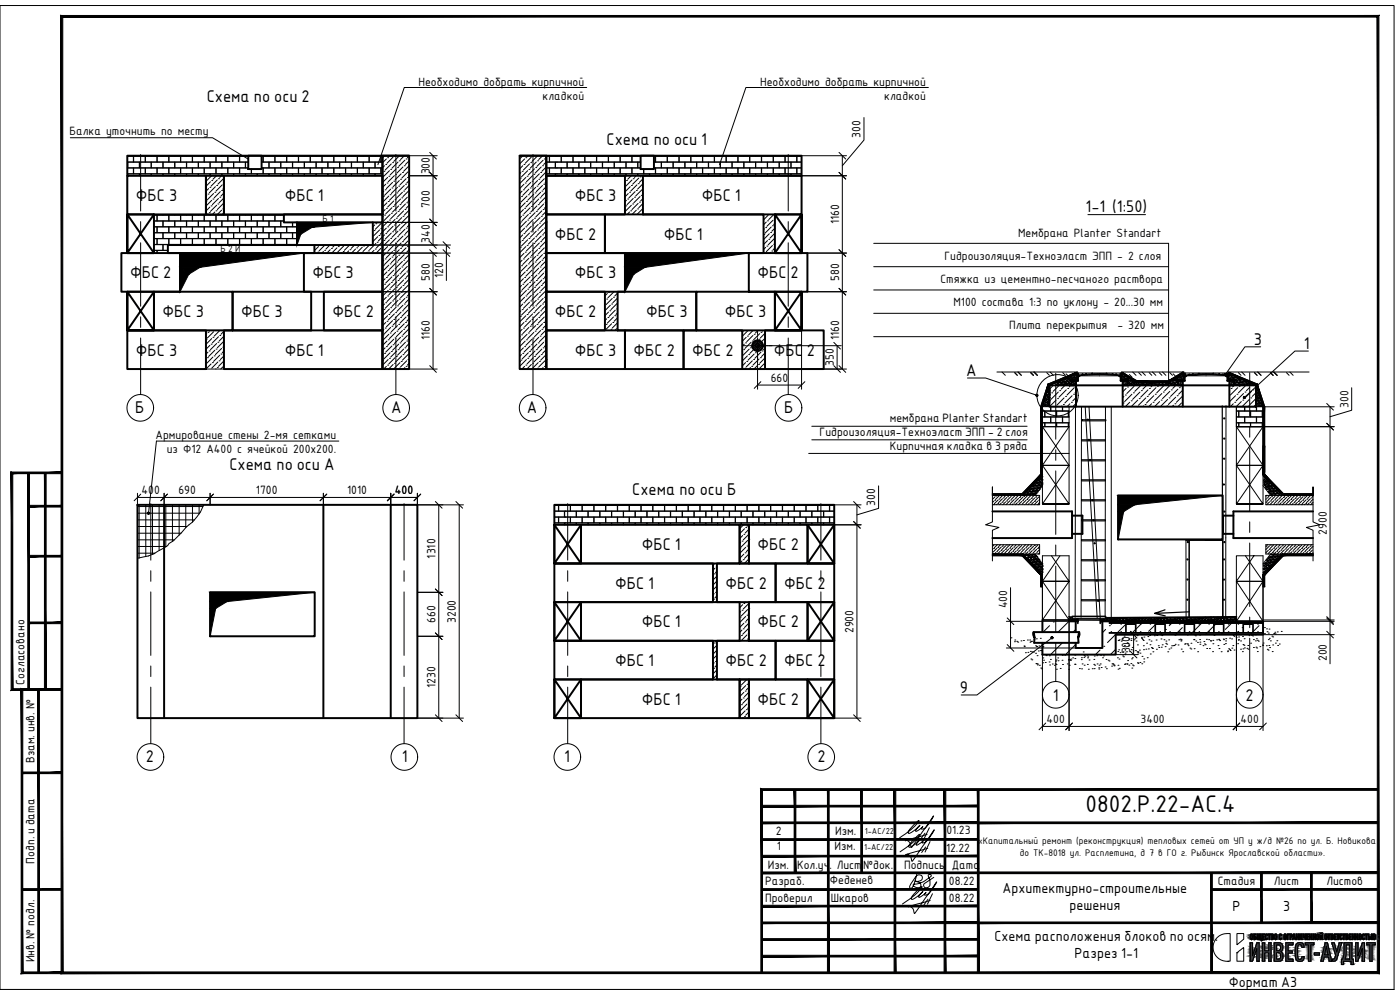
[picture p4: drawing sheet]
<svg xmlns="http://www.w3.org/2000/svg" width="420mm" height="297mm" viewBox="0 0 420 297" stroke-linecap="round" stroke-linejoin="round" font-family="sans-serif">
<defs><g id="words">
<text font-size="7.8" x="325.8" y="243.7">0802.Р.22-АС.4</text>
<text font-size="5.4" x="325.8" y="63.6">1-1 (1:50)</text>
<g font-size="4.9">
<text x="62" y="30.7">Схема по оси 2</text>
<text x="182" y="43.4">Схема по оси 1</text>
<text x="40.8" y="60.3">ФБС 3</text>
<text x="85.4" y="60.3">ФБС 1</text>
<text x="172.6" y="60.3">ФБС 3</text>
<text x="210.6" y="60.3">ФБС 1</text>
<text x="166.6" y="71.9">ФБС 2</text>
<text x="199.2" y="71.9">ФБС 1</text>
<text x="39" y="83.5">ФБС 2</text>
<text x="93.8" y="83.5">ФБС 3</text>
<text x="172.6" y="83.5">ФБС 3</text>
<text x="227.3" y="83.5">ФБС</text>
<text x="237.3" y="83.5">2</text>
<text x="48.8" y="95.1">ФБС 3</text>
<text x="72.4" y="95.1">ФБС 3</text>
<text x="99.8" y="95.1">ФБС 2</text>
<text x="166.6" y="95.1">ФБС 2</text>
<text x="194" y="95.1">ФБС 3</text>
<text x="217.6" y="95.1">ФБС 3</text>
<text x="40.8" y="106.7">ФБС 3</text>
<text x="85.4" y="106.7">ФБС 1</text>
<text x="172.6" y="106.7">ФБС 3</text>
<text x="190.2" y="106.7">ФБС 2</text>
<text x="207.8" y="106.7">ФБС 2</text>
<text x="232.2" y="106.7">ФБС</text>
<text x="242.1" y="106.7">2</text>
<text x="376.3" y="103.4">3</text>
<text x="391.3" y="104.6">1</text>
<text x="290" y="112.7">А</text>
<text x="40.6" y="123.8">Б</text>
<text x="117.4" y="123.8">А</text>
<text x="158.2" y="123.8">А</text>
<text x="235.4" y="123.8">Б</text>
<text x="68.8" y="141">Схема по оси A</text>
<text x="189.8" y="148.5">Схема по оси Б</text>
<text x="192.6" y="165">ФБС 1</text>
<text x="227.4" y="165">ФБС 2</text>
<text x="184.6" y="176.6">ФБС 1</text>
<text x="217.8" y="176.6">ФБС 2</text>
<text x="235.4" y="176.6">ФБС 2</text>
<text x="192.6" y="188.2">ФБС 1</text>
<text x="227.4" y="188.2">ФБС 2</text>
<text x="184.6" y="199.8">ФБС 1</text>
<text x="217.8" y="199.8">ФБС 2</text>
<text x="235.4" y="199.8">ФБС 2</text>
<text x="288.1" y="207.8">9</text>
<text x="192.6" y="211.4">ФБС 1</text>
<text x="227.4" y="211.4">ФБС 2</text>
<text x="316" y="210.2">1</text>
<text x="373.8" y="210.2">2</text>
<text x="43.8" y="228.6">2</text>
<text x="120.6" y="228.6">1</text>
<text x="169.3" y="228.6">1</text>
<text x="245.4" y="228.6">2</text>
</g>
<g font-size="4.2">
<text x="300.8" y="267.9">Архитектурно-строительные</text>
<text x="320.9" y="272.9">решения</text>
<text x="369.9" y="273.4">Р</text>
<text x="385.1" y="273.2">3</text>
<text x="298.5" y="282.4">Схема расположения блоков по осям</text>
<text x="322.5" y="287.4">Разрез 1-1</text>
<text x="364.7" y="282.4">.</text>
<text x="368.8" y="296.1">Формат А3</text>
</g>
<g font-size="3.9">
<text x="125.6" y="25.7">Необходимо добрать кирпичной</text>
<text x="162.8" y="29.9">кладкой</text>
<text x="228.1" y="25.7">Необходимо добрать кирпичной</text>
<text x="265.4" y="29.9">кладкой</text>
<text x="20.8" y="40.6">Балка уточнить по месту</text>
<text x="305.5" y="71.1">Мембрана Planter Standart</text>
<text x="283.4" y="78.1">Гидроизоляция-Техноэласт ЭПП - 2 слоя</text>
<text x="282.3" y="85.1">Стяжка из цементно-песчаного раствора</text>
<text x="286.1" y="91.7">М100 состава 1:3 по уклону - 20...30 мм</text>
<text x="302.9" y="98.8">Плита перекрытия</text>
<text x="335.4" y="98.8">- 320 мм</text>
<text x="404.7" y="122.3" transform="rotate(-90 404.7 122.3)">300</text>
<text x="46.7" y="131.8">Армирование стены 2-мя сетками</text>
<text x="50.1" y="136">из Ф12 А400 с ячейкой 200х200.</text>
<text x="398.2" y="160.5" transform="rotate(-90 398.2 160.5)">2900</text>
<text x="302.3" y="182.6" transform="rotate(-90 302.3 182.6)">400</text>
<text x="339.2" y="196" transform="rotate(-90 339.2 196)">300</text>
<text x="398.2" y="198.4" transform="rotate(-90 398.2 198.4)">200</text>
<text x="314.1" y="216.9">400</text>
<text x="342.3" y="216.9">3400</text>
<text x="372.3" y="216.9">400</text>
<text x="284.1" y="250.3">01.23</text>
<text x="283.9" y="255.7">12.22</text>
</g>
<g font-size="3.5">
<text x="258.3" y="41.3" transform="rotate(-90 258.3 41.3)">300</text>
<text x="129" y="52.4" transform="rotate(-90 129 52.4)">300</text>
<text x="129" y="62.4" transform="rotate(-90 129 62.4)">700</text>
<text x="251.8" y="67.3" transform="rotate(-90 251.8 67.3)">1160</text>
<text x="129" y="72.9" transform="rotate(-90 129 72.9)">340</text>
<text x="133" y="83.4" transform="rotate(-90 133 83.4)">120</text>
<text x="129" y="84.4" transform="rotate(-90 129 84.4)">580</text>
<text x="251.8" y="84.4" transform="rotate(-90 251.8 84.4)">580</text>
<text x="129" y="102.1" transform="rotate(-90 129 102.1)">1160</text>
<text x="251.8" y="102.1" transform="rotate(-90 251.8 102.1)">1160</text>
<text x="250.2" y="109.8" transform="rotate(-90 250.2 109.8)">350</text>
<text x="231.3" y="114.5">660</text>
<text x="246" y="130.9">Гидроизоляция-Техноэласт ЭПП - 2 слоя</text>
<text x="267" y="126.7">мембрана Planter Standart</text>
<text x="267.1" y="135.1">Кирпичная кладка в 3 ряда</text>
<text x="42.5" y="148.3">400</text>
<text x="53.5" y="148.3">690</text>
<text x="76.8" y="148.3">1700</text>
<text x="104.2" y="148.3">1010</text>
<text x="118.5" y="148.3">400</text>
<text x="262.7" y="151.8" transform="rotate(-90 262.7 151.8)">300</text>
<text x="130.7" y="167.6" transform="rotate(-90 130.7 167.6)">1310</text>
<text x="130.7" y="186.9" transform="rotate(-90 130.7 186.9)">660</text>
<text x="136.8" y="187" transform="rotate(-90 136.8 187)">3200</text>
<text x="256.2" y="190" transform="rotate(-90 256.2 190)">2900</text>
<text x="7.3" y="205.4" transform="rotate(-90 7.3 205.4)">Согласовано</text>
<text x="130.7" y="206.4" transform="rotate(-90 130.7 206.4)">1230</text>
<text x="10.3" y="228.9" transform="rotate(-90 10.3 228.9)">Взам. инв. №</text>
<text x="232.9" y="250.4">2</text>
<text x="250.6" y="250.5">Изм.</text>
<text x="233.1" y="255.1">1</text>
<text x="250.4" y="255.1">Изм.</text>
<text x="10.3" y="259.1" transform="rotate(-90 10.3 259.1)">Подп. и дата</text>
<text x="230.4" y="260.6">Изм.</text>
<text x="239.2" y="260.7">Кол.уч.</text>
<text x="251.1" y="260.6">Лист</text>
<text x="259.1" y="260.6">№док.</text>
<text x="271.3" y="260.6">Подпись</text>
<text x="285.6" y="260.6">Дата</text>
<text x="229.6" y="265.6">Разраб.</text>
<text x="249.1" y="265.4">Феденев</text>
<text x="284.8" y="265.5">08.22</text>
<text x="365.5" y="265.6">Стадия</text>
<text x="382.3" y="265.6">Лист</text>
<text x="398.1" y="265.6">Листов</text>
<text x="229.6" y="270.6">Проверил</text>
<text x="249.3" y="270.6">Шкаров</text>
<text x="284.8" y="270.5">08.22</text>
<text x="10.3" y="288.7" transform="rotate(-90 10.3 288.7)">Инв. № подл.</text>
</g>
<g font-size="3.1">
<text x="293.4" y="253.4">«Капитальный ремонт (реконструкция) тепловых сетей от УП у ж/д №26 по ул. Б. Новикова</text>
<text x="306" y="256.7">до ТК-8018 ул. Расплетина, д 7 в ГО г. Рыбинск Ярославской области».</text>
</g>
<g font-size="2.8">
<text x="96.8" y="66.5">Б 1</text>
<text x="66.2" y="75.7">Б 2 И</text>
</g>
<g font-size="2.5">
<text x="259.5" y="250.2">1-АС/22</text>
<text x="259.3" y="254.9">1-АС/22</text>
</g>
</g></defs>
<g fill="none" stroke="#000" stroke-width=".59">
<path d="M38.2 52.7h23.6v11.6h-23.6zM61.8 52.7h5.4v11.6h-5.4zM67.2 52.7h47.6v11.6h-47.6zM74.5 46.7h4v4h-4zM114.8 46.7h8v64h-8zM114.8 46.7v17.6M122.8 46.7h-84.6v6M156 46.7h8v64h-8zM156 46.7h84.6v6h-76.6M164 52.7h23.6v11.6h-23.6zM164 46.7v17.6M192.3 46.7h4v4h-4z"/>
<path d="M193 52.7h47.6v11.6h-47.6zM36.4 75.9h17.6v11.6h-17.6zM46.2 64.3v11.6h-8v-11.6h8l-8 11.6v-11.6l8 11.6h-8M50.4 73.5h44v2.4h-44zM85.2 64.3h29.6v2.4h-29.6zM89.1 66.7v6.8M91.2 75.9h23.6v11.6h-23.6zM111.9 66.7v6.8h-17.5M114.8 66.7v44M164 75.9h23.6v11.6h-23.6zM164 64.3h17.5v11.6h-17.5zM164 66.7v44"/>
<path d="M181.5 64.3h47.7v11.6h-47.7zM224.7 75.9h17.6v11.6h-17.6zM232.6 64.3v11.6h8v-11.6h-8l8 11.6v-11.6l-8 11.6h8M38.2 99.1h23.6v11.6h-23.6zM46.2 87.5v11.6h-8v-11.6h8l-8 11.6v-11.6l8 11.6h-8M46.2 87.5h23.6v11.6h-23.6zM67.2 99.1h47.6v11.6h-47.6zM69.8 87.5h23.6v11.6h-23.6zM97.2 87.5h17.6v11.6h-17.6zM164 87.5h17.5v11.6h-17.5zM164 99.1h23.6v11.6h-23.6zM185.4 87.5h23.6v11.6h-23.6z"/>
<path d="M187.6 99.1h17.5v11.6h-17.5zM205.1 99.1h17.7v11.6h-17.7zM209 87.5h23.6v11.6h-23.6zM229.6 99.1h17.6v11.6h-17.6zM232.6 87.5v11.6h8v-11.6h-8l8 11.6v-11.6l-8 11.6h8M222.8 110.7h6.8M314.9 115.6h62v6.4h-62zM321.2 113.9l2.1 .1v-1.8h.2v.6h.4l-.4 .1v1.3h-2.3zM322.9 114.2v7.8M323.5 114.2h-2v1.4h1.4M336.3 114.2h2v1.4h-1.4M336.4 112.2h.2v1.8l2-.1v.3h-2.3v-1.3l-.4-.1h.4z"/>
<path d="M336.9 114.2v7.8M353.3 113.9l2 .1v-1.8h.2v.6h.5l-.5 .1v1.3h-2.2zM355 114.2v7.8M355.5 114.2h-2v1.4h1.5M368.4 114.2h2v1.4h-1.4M368.4 112.2h.2v1.8l2-.1v.3h-2.2v-1.3l-.4-.1h.4zM369 114.2v7.8M41.3 151.5h84v64h-84zM49.3 151.5v64M97 151.5v64M117.3 151.5v64M166.4 157.5h8v11.6h-8z"/>
<path d="M166.4 157.5v-6h84v6M174.4 157.5h47.6v11.6h-47.6zM174.4 157.5l-8 11.6v-11.6l8 11.6h-8M222 157.5h2.8v11.6h-2.8zM224.8 157.5h17.6v11.6h-17.6zM242.4 157.5l8 11.6v-11.6l-8 11.6h8M242.4 157.5h8v11.6h-8zM297.8 153.4h23.9v8h-23.9M321.7 154.7h3.1v5.5h-3.1M335.6 148.7h31.3v13.1h-31.3zM370.2 154.7h-3.1v5.5h3.1M394.1 153.4h-23.9v8h23.9"/>
<path d="M63.1 177.7h31.3v13.2h-31.3zM166.4 169.1h47.6v11.6h-47.6zM215.2 169.1h17.6v11.6h-17.6zM232.8 169.1h17.6v11.6h-17.6zM166.4 192.3h47.6v11.6h-47.6zM166.4 180.7h8v11.6h-8zM174.4 180.7h47.6v11.6h-47.6zM174.4 180.7l-8 11.6v-11.6l8 11.6h-8M215.2 192.3h17.6v11.6h-17.6zM224.8 180.7h17.6v11.6h-17.6zM232.8 192.3h17.6v11.6h-17.6zM242.4 180.7l8 11.6v-11.6l-8 11.6h8"/>
<path d="M242.4 180.7h8v11.6h-8zM310.2 189.7h13.7M310.5 191.3l-.4-.8 .1-.8 .3 1.5-.2 1.7M312.8 192.9v3.5h22v-6h44.3v-4h-48.3v8h-8v-1.5M312.8 186v3.7M320.8 186v.4h2v3.3M323.6 191.3l.4-.8-.1-.8-.3 1.5 .1 1.7h-13.3M371.1 185.1l-39.3 .3M166.4 203.9h8v11.6h-8zM174.4 203.9h47.6v11.6h-47.6zM174.4 203.9l-8 11.6v-11.6l8 11.6h-8M222 203.9h2.8v11.6h-2.8z"/>
<path d="M224.8 203.9h17.6v11.6h-17.6zM242.4 203.9l8 11.6v-11.6l-8 11.6h8M242.4 203.9h8v11.6h-8z"/>
<circle cx="227.4" cy="103.7" r="1.6"/>
<circle cx="227.4" cy="103.7" r=".56"/>
</g>
<!-- layer: 0 -->
<g fill="#000" stroke="#000" stroke-width=".3">
<path d="M89.1 68.2h4.6l-3.4 2.1zM54 75.9h37.2zM89.1 66.7h22.8zM187.6 75.9h37.1zM54 80.2h6l-3.3 2.1zM187.6 80.2h6l-3.4 2.1zM335.6 151.4h5l-3.4 2.1zM335.6 148.7h31.3zM63.1 177.7h31.3zM63.1 180.5h5l-3.4 2.1z"/>
<path d="M18.3 4.6l.5 .5 395-.5zM18.8 5.1l395-.5-.5 .5zM413.8 4.6l-.5 .5 .5 287zM413.3 5.1l.5 287-.5-.5zM18.3 292.1h395.5l-.5-.5zM18.8 291.6h394.5l-395 .5zM18.3 4.6v287.5l.5-.5zM18.3 4.6l.5 .5v286.5z"/>
<path d="M89.1 68.2v2.1h1.2zM89.1 70.3h1.2l-1.2 3.2z"/>
<path d="M54 75.9l6 4.3 31.2-4.3zM54 75.9l6 4.3h-6z"/>
<path d="M89.1 66.7l4.6 1.5 18.2-1.5zM89.1 66.7l4.6 1.5h-4.6z"/>
<path d="M187.6 75.9l6 4.3 31.1-4.3zM187.6 75.9l6 4.3h-6z"/>
<path d="M54 80.2v2.1h2.7zM54 82.3h2.7l-2.7 5.2z"/>
<path d="M187.6 80.2v2.1h2.6zM187.6 82.3h2.6l-2.6 5.2z"/>
<path d="M8.6 151.6v.5l10-.5zM8.6 152.1l10-.5v.5z"/>
<path d="M8.3 141.9l.5 65v-65zM8.3 141.9l.5 65h-.5z"/>
<path d="M13.3 141.9l.5 65v-65zM13.3 141.9l.5 65h-.5z"/>
<path d="M335.6 151.4v2.1h1.6zM335.6 153.5h1.6l-1.6 8.3z"/>
<path d="M335.6 148.7l5 2.7 26.3-2.7zM335.6 148.7l5 2.7h-5z"/>
<path d="M8.6 166.6v.5l10-.5zM8.6 167.1l10-.5v.5z"/>
<path d="M63.1 177.7l5 2.8 26.3-2.8zM63.1 177.7l5 2.8h-5z"/>
<path d="M8.6 186.6v.5l10-.5zM8.6 187.1l10-.5v.5z"/>
<path d="M63.1 180.5v2.1h1.6zM63.1 182.6h1.6l-1.6 8.3z"/>
<path d="M11.3 206.9l.5 85v-85zM11.3 206.9l.5 85h-.5z"/>
<path d="M3.3 207.1h15.3v-.5zM3.8 206.6h14.8l-15.3 .5zM3.3 141.6v65.5l.5-.5zM3.3 141.6l.5 .5v64.5zM3.3 141.6l.5 .5 14.8-.5zM3.8 142.1l14.8-.5v.5z"/>
<path d="M6.6 231.6v.5l12-.5zM6.6 232.1l12-.5v.5z"/>
<path d="M238.3 236.9l.5 25v-25zM238.3 236.9l.5 25h-.5z"/>
<path d="M248.3 236.9l.5 55v-55zM248.3 236.9l.5 55h-.5z"/>
<path d="M258.3 236.9l.5 25v-25zM258.3 236.9l.5 25h-.5z"/>
<path d="M268.3 236.9l.5 55v-55zM268.3 236.9l.5 55h-.5z"/>
<path d="M283.3 236.9l.5 55v-55zM283.3 236.9l.5 55h-.5z"/>
<path d="M293.3 236.9l.5 55v-55zM293.3 236.9l.5 55h-.5z"/>
<path d="M228.6 241.6v.5l65-.5zM228.6 242.1l65-.5v.5z"/>
<path d="M228.6 246.6v.5l65-.5zM228.6 247.1l65-.5v.5zM293.6 246.6v.5l120-.5zM293.6 247.1l120-.5v.5z"/>
<path d="M228.6 251.6v.5l65-.5zM228.6 252.1l65-.5v.5z"/>
<path d="M228.6 256.6v.5l65-.5zM228.6 257.1l65-.5v.5z"/>
<path d="M6.6 266.6v.5l12-.5zM6.6 267.1l12-.5v.5z"/>
<path d="M228.6 261.6v.5l185-.5zM228.6 262.1l185-.5v.5z"/>
<path d="M228.6 271.6v.5l65-.5zM228.6 272.1l65-.5v.5z"/>
<path d="M228.6 276.6v.5l65-.5zM228.6 277.1l65-.5v.5z"/>
<path d="M228.6 266.6v.5l65-.5zM228.6 267.1l65-.5v.5z"/>
<path d="M293.6 276.6v.5l120-.5zM293.6 277.1l120-.5v.5z"/>
<path d="M363.6 266.6v.5l50-.5zM363.6 267.1l50-.5v.5z"/>
<path d="M363.3 261.9l.5 30v-30zM363.3 261.9l.5 30h-.5z"/>
<path d="M378.3 261.9l.5 15v-15zM378.3 261.9l.5 15h-.5z"/>
<path d="M393.3 261.9l.5 15v-15zM393.3 261.9l.5 15h-.5z"/>
<path d="M6.3 292.1h12.3v-.5zM6.8 291.6h11.8l-12.3 .5zM6.3 206.6v85.5l.5-.5zM6.3 206.6l.5 .5v84.5zM6.3 206.6l.5 .5 11.8-.5zM6.8 207.1l11.8-.5v.5z"/>
<path d="M228.3 236.6v55.3h.5zM228.3 236.6l.5 .5v54.8zM228.3 236.6l.5 .5 184.8-.5zM228.8 237.1l184.8-.5v.5z"/>
<path d="M228.6 281.6v.5l65-.5zM228.6 282.1l65-.5v.5z"/>
<path d="M228.6 286.6v.5l65-.5zM228.6 287.1l65-.5v.5z"/>
</g>
<g fill="none" stroke="#000" stroke-width=".3">
<path d="M0 1.7h418.4v295.3h-418.4zM259.3 35.3v6.7l-6.5 7.7M21.1 41.3h42.7l10.7 6.4M38.2 46.9h1.8v1.7h-1.8M38.2 48.7v1.6M38.2 50.4h1.8v1.7h-1.8M38.2 52.2l.1 .5M38.3 46.7l-.1 .1M38.4 48.7h3.4v1.6h-3.4zM38.4 52.7v-.5h3.4v.5M38.4 46.7h3.4M40.1 46.9h3.5v1.7h-3.5z"/>
<path d="M40.1 50.4h3.5v1.7h-3.5zM41.9 48.7h3.4v1.6h-3.4zM41.9 52.7v-.5h3.4v.5M41.9 46.7h3.4M43.6 46.9h3.5v1.7h-3.5zM43.6 50.4h3.5v1.7h-3.5zM45.4 48.7h3.5v1.6h-3.5zM45.4 52.7v-.5h3.5v.5M45.4 46.7h3.5M47.2 46.9h3.4v1.7h-3.4zM47.2 50.4h3.4v1.7h-3.4zM49 48.7h3.4v1.6h-3.4z"/>
<path d="M49 52.7v-.5h3.4v.5M49 46.7h3.4M50.7 46.9h3.5v1.7h-3.5zM50.7 50.4h3.5v1.7h-3.5zM52.5 48.7h3.4v1.6h-3.4zM52.5 52.7v-.5h3.4v.5M52.5 46.7h3.4M54.3 46.9h3.4v1.7h-3.4zM54.3 50.4h3.4v1.7h-3.4zM56 48.7h3.5v1.6h-3.5zM56 52.7v-.5h3.5v.5M56 46.7h3.5"/>
<path d="M57.8 46.9h10.5v1.7h-10.5zM57.8 50.4h10.5v1.7h-10.5zM59.6 48.7h3.4v1.6h-3.4zM59.6 52.7v-.5h3.4v.5M59.6 46.7h3.4M61.3 46.9v1.7M61.3 50.4v1.7M62.1 58.6l-.3 .3M62.4 58.2h.1M62.6 56.6l-.8 .8M63 56.2h.1M63.1 48.7h3.4v1.6h-3.4z"/>
<path d="M63.1 52.7v-.5h3.4v.5M63.1 46.7h3.4M63.2 54.5l-1.4 1.4M63.5 52.7l-1.6 1.7M63.5 54.2h.1M63.9 59.7h.1M64.1 58.1l-1.8 1.8M64.5 57.7h.1M64.6 56l-1.8 1.9M64.8 46.9v1.7M64.8 50.4v1.7M65 52.7l-1.1 1.1"/>
<path d="M65 55.7h.1M65.2 54l-1.8 1.8M65.6 53.6h.1M65.6 59.5l-1.9 1.9M66 59.2h.1M66.1 57.5l-1.8 1.9M66.5 52.7l-.5 .5M66.5 57.1h.1M66.6 48.7h3.5v1.6h-3.5zM66.6 52.7v-.5h3.5v.5M66.6 46.7h3.5M66.7 55.5l-1.9 1.8"/>
<path d="M67.1 55.1h.1M67.2 53.5l-1.8 1.8M67.2 56.4l-.3 .4M67.2 57.9l-.9 .9M67.2 59.4l-1.4 1.4M68.4 46.9h3.5v1.7h-3.5zM68.4 50.4h3.5v1.7h-3.5zM70.2 48.7h3.4v1.6h-3.4zM70.2 52.7v-.5h3.4v.5M70.2 46.7h3.4M73.7 52.7v-.5h3.5v.5M73.7 46.7l.8 .1"/>
<path d="M74.5 46.9h-2.6v1.7h2.6M74.5 48.7h-.8v1.6h.8M74.5 50.4h-2.6v1.7h3.5v-1.4M77.2 52.7v-.5h3.5v.5M78.5 46.9h.4v1.7h-.4M78.5 48.7h2.2v1.6h-2.2M78.5 50.4h.4v1.7h-3.4v-1.4M79 46.9h3.5v1.7h-3.5zM79 50.4h3.5v1.7h-3.5zM80.7 46.7l-2.2 .1M80.8 48.7h3.4v1.6h-3.4zM80.8 52.7v-.5h3.4v.5"/>
<path d="M80.8 46.7h3.4M82.5 46.9h3.5v1.7h-3.5zM82.5 50.4h3.5v1.7h-3.5zM84.3 48.7h3.5v1.6h-3.5zM84.3 52.7v-.5h3.5v.5M84.3 46.7h3.5M86.1 46.9h3.4v1.7h-3.4zM86.1 50.4h3.4v1.7h-3.4zM87.8 48.7h3.5v1.6h-3.5zM87.8 52.7v-.5h3.5v.5M87.8 46.7h3.5M89.6 46.9h3.5v1.7h-3.5z"/>
<path d="M89.6 50.4h3.5v1.7h-3.5zM91.4 48.7h3.4v1.6h-3.4zM91.4 52.7v-.5h3.4v.5M91.4 46.7h3.4M93.2 46.9h3.4v1.7h-3.4zM93.2 50.4h3.4v1.7h-3.4zM94.9 48.7h3.5v1.6h-3.5zM94.9 52.7v-.5h3.5v.5M94.9 46.7h3.5M96.7 46.9h3.4v1.7h-3.4zM96.7 50.4h3.4v1.7h-3.4zM98.4 48.7h3.5v1.6h-3.5z"/>
<path d="M98.4 52.7v-.5h3.5v.5M98.4 46.7h3.5M100.2 46.9h3.5v1.7h-3.5zM100.2 50.4h3.5v1.7h-3.5zM102 48.7h3.4v1.6h-3.4zM102 52.7v-.5h3.4v.5M102 46.7h3.4M103.8 46.9h3.4v1.7h-3.4zM103.8 50.4h3.4v1.7h-3.4zM105.5 46.7l9.3 .1M107.3 46.9h3.4v1.7h-3.4zM107.3 50.4h3.4v1.7h-3.4z"/>
<path d="M109 46.7v.1M109 48.7v1.6M109 52.2v.5M110.8 46.9h3.5v1.7h-3.5zM110.8 50.4h3.5v1.7h-3.5zM112.5 46.7v.1M112.5 48.7v1.6M112.5 52.2v.5M112.6 46.7v.1M112.6 48.7v1.6M112.6 52.2v.5M114.8 48.7h-9.3v1.6h9.3l.6-.6"/>
<path d="M114.8 46.9h-.4v1.7h.4M114.8 50.4h-.4v1.7h.4M114.8 52.2h-9.3v.5M114.9 51.8h-.1M115 59h.1M115.2 51.4h.1M115.2 57.3l-.4 .4M115.4 46.7l-.6 .7M115.6 56.9h.1M115.8 49.3h.1M115.8 55.3l-1 .9M116 47.7l-1.2 1.1"/>
<path d="M116.1 54.9h.1M116.3 47.3h.1M116.3 53.2l-1.5 1.6M116.7 52.9h.1M116.7 58.8l-1.8 1.8M116.9 51.2l-1.9 1.9M116.9 46.7l-.2 .3M117.1 58.4h.1M117.2 50.8h.1M117.2 56.8l-1.8 1.8M117.4 49.2l-1.8 1.8M117.6 56.4h.1"/>
<path d="M117.8 48.8h.1M117.8 54.7l-1.8 1.9M118 47.1l-1.9 1.9M118.2 54.4h.1M118.4 46.8h.1M118.4 52.7l-1.9 1.8M118.6 59.9h.1M118.7 52.3h.1M118.7 58.2l-1.8 1.9M118.9 50.7l-1.8 1.8M119.1 57.9h.1M119.3 50.3h.1"/>
<path d="M119.3 56.2l-1.9 1.9M119.5 48.6l-1.9 1.9M119.7 55.8h.1M119.8 48.2h.1M119.8 54.2l-1.8 1.8M119.9 46.7l-1.7 1.7M120.2 53.8h.1M120.2 59.7l-1.8 1.9M120.4 52.1l-1.8 1.9M120.6 59.4h.1M120.8 51.8h.1M120.8 57.7l-1.9 1.8"/>
<path d="M120.9 50.1l-1.8 1.9M121.1 57.3h.1M121.3 49.7h.1M121.3 55.7l-1.8 1.8M121.4 46.7l-1.2 1.2M121.5 48.1l-1.8 1.8M121.7 55.3h.1M121.9 47.7h.1M121.9 53.6l-1.9 1.9M122.3 53.2h.1M122.3 59.2l-1.9 1.8M122.4 51.6l-1.8 1.8"/>
<path d="M122.6 58.8h.1M122.8 46.8l-.5 .5M122.8 48.2l-1.1 1.1M122.8 49.7l-1.7 1.7M122.8 52.7l-.2 .2M122.8 54.2l-.7 .7M122.8 55.7l-1.3 1.2M122.8 57.1l-1.9 1.9M122.8 52.7h8.4M129 51.7l2 2M129 45.7l2 2M130 46.7v26.8"/>
<path d="M131.2 46.7h-16.4v6h-76.6v11.6M156.1 53.4h.1M156.1 59.4l-.1 .1M156.3 51.8l-.3 .3M156.5 59h.1M156.7 51.4h.1M156.7 57.3l-.7 .8M156.9 49.7l-.9 1M156.9 46.7l-.8 .8M157.1 56.9h.1M157.2 49.3h.1M157.2 55.3l-1.2 1.3"/>
<path d="M157.4 47.7l-1.4 1.5M157.6 54.9h.1M157.8 47.3h.1M157.8 53.2l-1.8 1.9M158.2 52.9h.1M158.2 58.8l-1.9 1.8M158.4 51.2l-1.9 1.9M158.4 46.7l-.2 .3M158.6 58.4h.1M158.7 50.8h.1M158.7 56.8l-1.8 1.8M158.9 49.2l-1.8 1.8"/>
<path d="M159.1 56.4h.1M159.3 48.8h.1M159.3 54.7l-1.9 1.9M159.5 47.1l-1.9 1.9M159.7 54.4h.1M159.9 46.8h.1M159.9 52.7l-1.9 1.8M160 59.9h.1M160.2 52.3h.1M160.2 58.2l-1.8 1.9M160.4 50.7l-1.8 1.8M160.6 57.9h.1"/>
<path d="M160.8 50.3h.1M160.8 56.2l-1.9 1.9M161 48.6l-1.9 1.9M161.1 55.8h.1M161.3 48.2h.1M161.3 54.2l-1.8 1.8M161.4 46.7l-1.7 1.7M161.7 53.8h.1M161.7 59.7l-1.8 1.9M161.9 52.1l-1.9 1.9M162.1 59.4h.1M162.3 51.8h.1"/>
<path d="M162.3 57.7l-1.9 1.8M162.4 50.1l-1.8 1.9M162.6 57.3h.1M162.8 49.7h.1M162.8 55.7l-1.8 1.8M162.9 46.7l-1.2 1.2M163 48.1l-1.9 1.8M163.2 55.3h.1M163.4 47.7h.1M163.4 53.6l-1.9 1.9M163.7 53.2h.1M163.7 59.2l-1.8 1.8"/>
<path d="M163.9 51.6l-1.8 1.8M164 47.1l-.3 .2M164 50.1l-1.4 1.3M164 56l-1 .9M164 46.9h.8v1.7h-.8l-.8 .7M164 48.7h2.6v1.6h-2.6M164 50.4h.8v1.7h-.8M164 52.2h2.6v.5M164 54.5l-.4 .4M164 57.5l-1.6 1.5M164 46.7v6M164.9 46.9h10.6v1.7h-10.6z"/>
<path d="M164.9 50.4h10.6v1.7h-10.6zM166.6 46.7l-2.6 .1M166.7 48.7h3.5v1.6h-3.5zM166.7 52.7v-.5h3.5v.5M166.7 46.7h3.5M168.4 46.9v1.7M168.4 50.4v1.7M170.2 48.7h3.5v1.6h-3.5zM170.2 52.7v-.5h3.5v.5M170.2 46.7h3.5M171.9 46.9v1.7M171.9 50.4v1.7"/>
<path d="M173.8 48.7h3.4v1.6h-3.4zM173.8 52.7v-.5h3.4v.5M173.8 46.7h3.4M175.6 46.9h3.4v1.7h-3.4zM175.6 50.4h3.4v1.7h-3.4zM177.3 48.7h3.5v1.6h-3.5zM177.3 52.7v-.5h3.5v.5M177.3 46.7h3.5M179.1 46.9h3.4v1.7h-3.4zM179.1 50.4h3.4v1.7h-3.4zM180.8 48.7h3.5v1.6h-3.5zM180.8 52.7v-.5h3.5v.5"/>
<path d="M180.8 46.7h3.5M182.6 46.9h3.5v1.7h-3.5zM182.6 50.4h3.5v1.7h-3.5zM184.4 48.7h3.4v1.6h-3.4zM184.4 52.7v-.5h3.4v.5M184.4 46.7h3.4M186.2 46.9h3.4v1.7h-3.4zM186.2 50.4h3.4v1.7h-3.4zM187.6 54.5v.1M187.9 48.7h3.5v1.6h-3.5zM187.9 46.7h3.5M188 54.2h.1"/>
<path d="M188.4 59.7h.1M188.6 58.1l-1 1M188.9 57.7h.1M189.1 56l-1.5 1.6M189.4 52.7l-1 1.1M189.5 55.7h.1M189.7 54l-1.9 1.8M190 53.6h.1M190 59.5l-1.8 1.9M190.4 59.2h.1M190.6 57.5l-1.9 1.9M190.9 52.7l-.5 .5"/>
<path d="M191 57.1h.1M191.2 55.5l-1.9 1.8M191.4 52.7v-.5h-3.5v.5l-.3 .4M191.5 52.7v-.5h3.4v.5M191.5 46.7l.8 .1M191.5 55.1h.1M191.7 53.4l-1.8 1.9M192.1 53.1h.1M192.1 59l-1.9 1.8M192.3 46.9h-2.6v1.7h2.6M192.3 48.7h-.8v1.6h.8M192.3 50.4h-2.6v1.7h3.4v-1.4"/>
<path d="M192.4 58.6h.1M192.6 56.9l-1.8 1.9M193 55.1l-1.7 1.7M193 59.6l-.7 .7M193 53.7l-1.1 1M193 58.1l-.2 .1M195 52.7v-.5h3.4v.5M196.3 46.9h.4v1.7h-.4M196.3 48.7h2.1v1.6h-2.1M196.3 50.4h.4v1.7h-3.5v-1.4M196.8 46.9h3.4v1.7h-3.4zM196.8 50.4h3.4v1.7h-3.4z"/>
<path d="M198.4 46.7l-2.1 .1M198.5 48.7h3.5v1.6h-3.5zM198.5 52.7v-.5h3.5v.5M198.5 46.7h3.5M200.3 46.9h3.5v1.7h-3.5zM200.3 50.4h3.5v1.7h-3.5zM202.1 48.7h3.4v1.6h-3.4zM202.1 52.7v-.5h3.4v.5M202.1 46.7h3.4M203.8 46.9h3.5v1.7h-3.5zM203.8 50.4h3.5v1.7h-3.5zM205.6 48.7h3.4v1.6h-3.4z"/>
<path d="M205.6 52.7v-.5h3.4v.5M205.6 46.7h3.4M207.4 46.9h3.4v1.7h-3.4zM207.4 50.4h3.4v1.7h-3.4zM209.1 48.7h3.5v1.6h-3.5zM209.1 52.7v-.5h3.5v.5M209.1 46.7h3.5M210.9 46.9h3.5v1.7h-3.5zM210.9 50.4h3.5v1.7h-3.5zM212.7 48.7h10.5v1.6h-10.5zM212.7 52.7v-.5h10.5v.5M212.7 46.7h10.5"/>
<path d="M214.4 46.9h3.5v1.7h-3.5zM214.4 50.4h3.5v1.7h-3.5zM216.1 46.7v.1M216.1 48.7v1.6M216.1 52.2v.5M216.2 46.7v.1M216.2 48.7v1.6M216.2 52.2v.5M218 46.9h3.4v1.7h-3.4zM218 50.4h3.4v1.7h-3.4zM219.7 46.7v.1M219.7 48.7v1.6"/>
<path d="M219.7 52.2v.5M221.5 46.9h3.5v1.7h-3.5zM221.5 50.4h3.5v1.7h-3.5zM223.3 48.7h3.4v1.6h-3.4zM223.3 52.7v-.5h3.4v.5M223.3 46.7h3.4M225 46.9h3.5v1.7h-3.5zM225 50.4h3.5v1.7h-3.5zM226.8 48.7h3.5v1.6h-3.5zM226.8 52.7v-.5h3.5v.5M226.8 46.7h3.5M228.6 46.9h3.4v1.7h-3.4z"/>
<path d="M228.6 50.4h3.4v1.7h-3.4zM230.4 48.7h3.4v1.6h-3.4zM230.4 52.7v-.5h3.4v.5M230.4 46.7h3.4M232.1 46.9h3.5v1.7h-3.5zM232.1 50.4h3.5v1.7h-3.5zM233.9 48.7h3.4v1.6h-3.4zM233.9 52.7v-.5h3.4v.5M233.9 46.7h3.4M235.6 46.9h3.5v1.7h-3.5zM235.6 50.4h3.5v1.7h-3.5zM237.4 46.7l3.2 .1"/>
<path d="M240.6 46.9h-1.4v1.7h1.4M240.6 48.7h-3.2v1.6h3.2M240.6 50.4h-1.4v1.7h1.4M240.6 52.2h-3.2v.5M240.6 46.7h13.4M251.8 51.7l2 2M251.8 45.7l2 2M252.8 46.7v64M254 52.7h-13.4v11.6M46.2 64.6h.9v1.7h-.9M46.2 68.1h.9v1.7h-.9M46.2 71.6h.9v1.7h-.9"/>
<path d="M46.2 75.2h.9v.7M46.2 66.3h2.7v1.7h-2.7M46.2 69.9h2.7v1.7h-2.7M46.2 73.4h2.7v1.7h-2.7M47.2 64.6h3.4v1.7h-3.4zM47.2 68.1h3.4v1.7h-3.4zM47.2 71.6h3.4v1.7h-3.4zM48.9 64.3l-2.7 .2M49 64.3h3.4M49 66.3h3.4v1.7h-3.4zM49 69.9h3.4v1.7h-3.4zM50.4 75.2h-3.2v.7"/>
<path d="M50.7 64.6h3.5v1.7h-3.5zM50.7 68.1h3.5v1.7h-3.5zM50.7 71.6h3.5v1.7h-3.5zM52.4 73.5l-3.4-.1v1.7h1.4M52.5 64.3h3.4M52.5 66.3h3.4v1.7h-3.4zM52.5 69.9h3.4v1.7h-3.4zM52.5 73.5h3.4M54.3 64.6h3.4v1.7h-3.4zM54.3 68.1h3.4v1.7h-3.4zM54.3 71.6h3.4v1.7h-3.4zM56 64.3h3.5"/>
<path d="M56 66.3h3.5v1.7h-3.5zM56 69.9h3.5v1.7h-3.5zM56 73.5h3.5M57.8 64.6h10.5v1.7h-10.5zM57.8 68.1h10.5v1.7h-10.5zM57.8 71.6h10.5v1.7h-10.5zM59.6 64.3h3.4M59.6 66.3h3.4v1.7h-3.4zM59.6 69.9h3.4v1.7h-3.4zM59.6 73.5h3.4M61.3 64.6v1.7M61.3 68.1v1.7"/>
<path d="M61.3 71.6v1.7M61.9 60.3h.1M62.4 64.2l-.1 .1M62.8 63.8h.1M63 62.1l-1.2 1.2M63.1 64.3h3.4M63.1 66.3h3.4v1.7h-3.4zM63.1 69.9h3.4v1.7h-3.4zM63.1 73.5h3.4M63.4 61.8h.1M63.5 60.1l-1.7 1.7M64.5 63.6l-.7 .7"/>
<path d="M64.8 64.6v1.7M64.8 68.1v1.7M64.8 71.6v1.7M64.8 63.3h.1M65 61.6l-1.8 1.8M65.4 61.2h.1M66.5 63.1l-1.3 1.2M66.6 64.3h3.5M66.6 66.3h3.5v1.7h-3.5zM66.6 69.9h3.5v1.7h-3.5zM66.6 73.5h3.5M66.9 62.7h.1"/>
<path d="M67.1 61l-1.9 1.9M67.2 63.8l-.5 .5M68.4 64.6h3.5v1.7h-3.5zM68.4 68.1h3.5v1.7h-3.5zM68.4 71.6h3.5v1.7h-3.5zM70.2 64.3h3.4M70.2 66.3h3.4v1.7h-3.4zM70.2 69.9h3.4v1.7h-3.4zM70.2 73.5h3.4M71.9 64.6h3.5v1.7h-3.5zM71.9 68.1h3.5v1.7h-3.5zM71.9 71.6h3.5v1.7h-3.5z"/>
<path d="M73.7 64.3h3.5M73.7 66.3h3.5v1.7h-3.5zM73.7 69.9h3.5v1.7h-3.5zM73.7 73.5h3.5M75.5 64.6h3.4v1.7h-3.4zM75.5 68.1h3.4v1.7h-3.4zM75.5 71.6h3.4v1.7h-3.4zM77.2 64.3h3.5M77.2 66.3h3.5v1.7h-3.5zM77.2 69.9h3.5v1.7h-3.5zM77.2 73.5h3.5M79 64.6h3.5v1.7h-3.5z"/>
<path d="M79 68.1h3.5v1.7h-3.5zM79 71.6h3.5v1.7h-3.5zM80.8 64.3h3.4M80.8 66.3h3.4v1.7h-3.4zM80.8 69.9h3.4v1.7h-3.4zM80.8 73.5h3.4M82.5 68.1h3.5v1.7h-3.5zM82.5 71.6h3.5v1.7h-3.5zM84.3 64.3l.9 .2M84.3 69.9h3.5v1.7h-3.5zM84.3 73.5h3.5M85.2 64.6h-2.7v1.7h2.7"/>
<path d="M85.2 66.3h-.9v1.7h3.5v-1.3M87.8 66.7v1.3h1.3M89.1 68.1h-3v1.7h3M89.1 71.6h-3v1.7h3M89.1 69.9h-1.3v1.7h1.3M89.1 73.4l-1.3 .1M94.6 73.5l-.2 .2M95.4 75.7h.1M95.6 74l-1.2 1.2M95.9 73.6h.1M97.1 75.5l-.5 .4M97.4 75.1h.1"/>
<path d="M97.5 73.5l-1.7 1.8M99 73.5l-1.2 1.2M99.1 74.9l-1 1M99.5 74.5h.1M100.5 73.5l-.7 .7M101.1 74.4l-1.5 1.5M101.5 74h.1M102 73.5l-.1 .1M102.6 75.8l-.1 .1M103 75.5h.1M103.2 73.8l-1.9 1.9M104.6 75.3l-.6 .6"/>
<path d="M104.9 73.5l-1.5 1.6M105 74.9h.1M106.4 73.5l-1 1M106.7 74.7l-1.2 1.2M107.1 74.4h.1M107.9 73.5l-.5 .5M108.5 75.8h.1M108.7 74.2l-1.7 1.7M109.1 73.8h.1M110.2 75.7l-.3 .2M110.6 75.3h.1M110.8 73.6l-1.9 1.9"/>
<path d="M111.9 73.5h23.3M112.2 69.2h.1M112.2 75.1l-.8 .8M112.4 67.5l-.5 .6M112.6 74.7h.1M112.8 67.1h.1M112.8 73.1l-1.8 1.8M113.2 72.7h.1M113.2 66.7v.1M113.4 71l-1.5 1.5M113.7 70.7h.1M113.9 69l-1.8 1.8"/>
<path d="M114.3 68.6h.1M114.3 74.5l-1.4 1.4M114.5 67l-1.9 1.8M114.7 74.2h.1M114.8 66.7h16.4M114.8 75.9h20.4M114.9 66.6h.1M114.9 72.5l-1.9 1.9M115 79.7h.1M115 64.9l-.2 .2M115.2 72.1h.1M115.2 78.1l-.4 .4"/>
<path d="M115.4 64.5h.1M115.4 70.5l-1.9 1.8M115.6 77.7h.1M115.6 62.9l-.8 .8M115.8 70.1h.1M115.8 76l-1 1M116 62.5h.1M116 68.4l-1.9 1.9M116.1 75.7h.1M116.1 60.8l-1.3 1.4M116.3 68.1h.1M116.3 74l-1.8 1.8"/>
<path d="M116.5 60.5h.1M116.5 66.4l-1.8 1.8M116.7 73.6h.1M116.7 79.6l-1.8 1.8M116.9 66h.1M116.9 72l-1.9 1.8M117.1 79.2h.1M117.1 64.4l-1.9 1.8M117.2 71.6h.1M117.2 77.5l-1.8 1.9M117.4 64h.1M117.4 69.9l-1.8 1.9"/>
<path d="M117.6 77.1h.1M117.6 62.3l-1.8 1.9M117.8 69.5h.1M117.8 75.5l-1.8 1.8M118 61.9h.1M118 67.9l-1.9 1.8M118.2 75.1h.1M118.2 60.3l-1.9 1.8M118.4 67.5h.1M118.4 73.4l-1.9 1.9M118.6 65.8l-1.9 1.9M118.7 73.1h.1"/>
<path d="M118.7 79l-1.8 1.8M118.9 65.5h.1M118.9 71.4l-1.8 1.8M119.1 63.8l-1.9 1.8M119.1 78.6h.1M119.3 71h.1M119.3 76.9l-1.9 1.9M119.5 63.4h.1M119.5 69.3l-1.9 1.9M119.7 61.8l-1.9 1.8M119.7 76.6h.1M119.8 69h.1"/>
<path d="M119.8 74.9l-1.8 1.9M120 61.4h.1M120 67.3l-1.8 1.9M120.2 74.5h.1M120.4 67h.1M120.4 72.9l-1.8 1.8M120.6 65.3l-1.9 1.8M120.8 72.5h.1M120.8 78.4l-1.9 1.9M120.9 64.9h.1M120.9 70.8l-1.8 1.9M121.1 78.1h.1"/>
<path d="M121.1 63.3l-1.8 1.8M121.3 70.5h.1M121.3 76.4l-1.8 1.8M121.5 62.9h.1M121.5 68.8l-1.8 1.9M121.7 76h.1M121.7 61.2l-1.9 1.9M121.9 68.4h.1M121.9 74.4l-1.9 1.8M122.1 60.8h.1M122.1 66.8l-1.9 1.8M122.3 74h.1"/>
<path d="M122.3 79.9l-1.9 1.9M122.4 66.4h.1M122.4 72.3l-1.8 1.9M122.6 79.6h.1M122.6 64.7l-1.8 1.9M122.8 60.1l-.4 .4M122.8 61.6l-.9 .9M122.8 63.1l-1.5 1.4M122.8 67.5l-.5 .6M122.8 69l-1.1 1.1M122.8 70.5l-1.7 1.6M122.8 73.4l-.2 .2"/>
<path d="M122.8 74.9l-.7 .8M122.8 76.4l-1.3 1.3M122.8 77.9l-1.9 1.8M129 65.7l2 2M129 72.5l2 2M129 74.9l2 2M130 75.9v34.8M133 72.5l2 2M133 74.9l2 2M134 73.5v10.7M156 61h.1M156 67h.1"/>
<path d="M156.1 74.2h.1M156.3 66.6h.1M156.3 72.5l-.3 .4M156.5 79.7h.1M156.5 64.9l-.5 .6M156.7 72.1h.1M156.7 78.1l-.7 .7M156.9 64.5h.1M156.9 70.5l-.9 .9M157.1 77.7h.1M157.1 62.9l-1.1 1.1M157.2 70.1h.1"/>
<path d="M157.2 76l-1.2 1.3M157.4 62.5h.1M157.4 68.4l-1.4 1.5M157.6 75.7h.1M157.6 60.8l-1.6 1.7M157.8 68.1h.1M157.8 74l-1.8 1.8M158 60.5h.1M158 66.4l-1.9 1.8M158.2 73.6h.1M158.2 79.6l-1.9 1.8M158.4 66h.1"/>
<path d="M158.4 72l-1.9 1.8M158.6 79.2h.1M158.6 64.4l-1.9 1.8M158.7 71.6h.1M158.7 77.5l-1.8 1.9M158.9 64h.1M158.9 69.9l-1.8 1.9M159.1 77.1h.1M159.1 62.3l-1.9 1.9M159.3 69.5h.1M159.3 75.5l-1.9 1.8M159.5 61.9h.1"/>
<path d="M159.5 67.9l-1.9 1.8M159.7 75.1h.1M159.7 60.3l-1.9 1.8M159.9 67.5h.1M159.9 73.4l-1.9 1.9M160 65.8l-1.8 1.9M160.2 73.1h.1M160.2 79l-1.8 1.8M160.4 65.5h.1M160.4 71.4l-1.8 1.8M160.6 63.8l-1.9 1.8M160.6 78.6h.1"/>
<path d="M160.8 71h.1M160.8 76.9l-1.9 1.9M161 63.4h.1M161 69.3l-1.9 1.9M161.1 61.8l-1.8 1.8M161.1 76.6h.1M161.3 69h.1M161.3 74.9l-1.8 1.9M161.5 61.4h.1M161.5 67.3l-1.8 1.9M161.7 74.5h.1M161.9 67h.1"/>
<path d="M161.9 72.9l-1.9 1.8M162.1 65.3l-1.9 1.8M162.3 72.5h.1M162.3 78.4l-1.9 1.9M162.4 64.9h.1M162.4 70.8l-1.8 1.9M162.6 78.1h.1M162.6 63.3l-1.8 1.8M162.8 70.5h.1M162.8 76.4l-1.8 1.8M163 62.9h.1M163 68.8l-1.9 1.9"/>
<path d="M163.2 76h.1M163.2 61.2l-1.9 1.9M163.4 68.4h.1M163.4 74.4l-1.9 1.8M163.6 60.8h.1M163.6 66.8l-1.9 1.8M163.7 74h.1M163.7 79.9l-1.8 1.9M163.9 66.4h.1M163.9 72.3l-1.8 1.9M164 61.9l-.6 .6M164 64.9l-1.7 1.7"/>
<path d="M164 67.8l-.3 .3M164 60.4l-.1 .1M164 63.4l-1.2 1.1M164 69.3l-.8 .8M164 70.8l-1.4 1.3M164 75.3l-.4 .4M164 76.7l-1 1M164 78.2l-1.6 1.5M187.8 61.8h.1M188 60.1l-.4 .4M188.9 63.6l-.7 .7M189.3 63.3h.1"/>
<path d="M189.5 61.6l-1.9 1.8M189.9 61.2h.1M191 63.1l-1.3 1.2M191.3 62.7h.1M191.5 61l-1.8 1.9M191.9 60.6h.1M192.8 64.2h.1M193 62.6l-1.8 1.7M193 61.1l-1.3 1.2M229.2 70.3h.1M229.3 64.3l-.1 .1M229.4 68.7l-.2 .2"/>
<path d="M229.6 75.9h.1M229.8 68.3h.1M229.8 74.2l-.6 .7M230 66.6l-.8 .8M230.1 73.8h.1M230.3 66.3h.1M230.3 72.2l-1.1 1.2M230.5 64.6l-1.3 1.4M230.7 71.8h.1M230.9 70.1l-1.7 1.8M231.3 69.8h.1M231.3 75.7l-.3 .2"/>
<path d="M231.5 68.1l-1.9 1.9M231.6 75.3h.1M231.8 67.7h.1M231.8 73.7l-1.8 1.8M232 66.1l-1.9 1.8M232.2 73.3h.1M232.3 64.3l-1.6 1.6M232.4 65.7h.1M232.4 71.6l-1.9 1.9M232.6 67l-.4 .4M232.6 68.5l-1 .9M232.6 70l-1.5 1.4"/>
<path d="M232.6 74.4l-.6 .6M232.6 75.9h-.1M242.3 75.9h11.7M251.8 74.9l2 2M326.5 64.4h17.3M61.8 99.1h5.4v11.6h-5.4zM62.4 99.7h.1M63 99.1l-.2 .3M64.1 99.6l-1.8 1.8M64.5 99.2h.1M66 99.1l-1.7 1.7M67.2 99.4l-.9 .9"/>
<path d="M114.8 87.5h16.4M114.9 87.3h.1M114.9 93.2l-.1 .1M115 85.6l-.2 .3M115.2 92.9h.1M115.2 98.8l-.4 .4M115.4 85.3h.1M115.4 91.2l-.6 .6M115.6 98.4h.1M115.6 83.6l-.8 .8M115.8 90.8h.1M115.8 96.8l-1 .9"/>
<path d="M116 83.3h.1M116 89.2l-1.2 1.1M116.1 96.4h.1M116.1 81.6l-1.3 1.3M116.3 88.8h.1M116.3 94.7l-1.5 1.6M116.5 81.2h.1M116.5 87.1l-1.7 1.7M116.7 94.4h.1M116.9 86.8h.1M116.9 92.7l-1.9 1.8M117.1 99.9h.1"/>
<path d="M117.1 85.1l-1.9 1.9M117.2 92.3h.1M117.2 98.2l-1.8 1.9M117.4 84.7h.1M117.4 90.7l-1.8 1.8M117.6 97.9h.1M117.6 83.1l-1.8 1.8M117.8 90.3h.1M117.8 96.2l-1.8 1.9M118 82.7h.1M118 88.6l-1.9 1.9M118.2 95.8h.1"/>
<path d="M118.2 81l-1.9 1.9M118.4 88.3h.1M118.4 94.2l-1.9 1.8M118.6 80.7h.1M118.6 86.6l-1.9 1.8M118.7 93.8h.1M118.7 99.7l-1.8 1.9M118.9 86.2h.1M118.9 92.1l-1.8 1.9M119.1 84.5l-1.9 1.9M119.1 99.4h.1M119.3 91.8h.1"/>
<path d="M119.3 97.7l-1.9 1.9M119.5 84.2h.1M119.5 90.1l-1.9 1.9M119.7 82.5l-1.9 1.9M119.7 97.3h.1M119.8 89.7h.1M119.8 95.7l-1.8 1.8M120 82.1h.1M120 88.1l-1.8 1.8M120.2 80.5l-1.8 1.8M120.2 95.3h.1M120.4 87.7h.1"/>
<path d="M120.4 93.6l-1.8 1.9M120.6 80.1h.1M120.6 86l-1.9 1.9M120.8 93.2h.1M120.8 99.2l-1.9 1.8M120.9 85.6h.1M120.9 91.6l-1.8 1.8M121.1 98.8h.1M121.1 84l-1.8 1.8M121.3 91.2h.1M121.3 97.1l-1.8 1.9M121.5 83.6h.1"/>
<path d="M121.5 89.5l-1.8 1.9M121.7 96.8h.1M121.7 81.9l-1.9 1.9M121.9 89.2h.1M121.9 95.1l-1.9 1.9M122.1 81.6h.1M122.1 87.5l-1.9 1.9M122.3 94.7h.1M122.4 87.1h.1M122.4 93.1l-1.8 1.8M122.6 85.5l-1.8 1.8M122.8 80.8l-.4 .4"/>
<path d="M122.8 82.3l-.9 1M122.8 83.8l-1.5 1.5M122.8 88.3l-.5 .5M122.8 89.7l-1.1 1.1M122.8 91.2l-1.7 1.7M122.8 94.2l-.2 .2M122.8 95.7l-.7 .7M122.8 97.1l-1.3 1.3M122.8 98.6l-1.9 1.9M129 86.5l2 2M156 81.8h.1M156 87.7h.1"/>
<path d="M156.1 94.9h.1M156.1 80.1l-.1 .2M156.3 87.3h.1M156.3 93.2l-.3 .4M156.5 85.6l-.5 .6M156.7 92.9h.1M156.7 98.8l-.7 .8M156.9 85.3h.1M156.9 91.2l-.9 .9M157.1 98.4h.1M157.1 83.6l-1.1 1.1M157.2 90.8h.1"/>
<path d="M157.2 96.8l-1.2 1.3M157.4 83.3h.1M157.4 89.2l-1.4 1.5M157.6 96.4h.1M157.6 81.6l-1.6 1.7M157.8 88.8h.1M157.8 94.7l-1.8 1.9M158 81.2h.1M158 87.1l-1.9 1.9M158.2 94.4h.1M158.4 86.8h.1M158.4 92.7l-1.9 1.8"/>
<path d="M158.6 99.9h.1M158.6 85.1l-1.9 1.9M158.7 92.3h.1M158.7 98.2l-1.8 1.9M158.9 84.7h.1M158.9 90.7l-1.8 1.8M159.1 97.9h.1M159.1 83.1l-1.9 1.8M159.3 90.3h.1M159.3 96.2l-1.9 1.9M159.5 82.7h.1M159.5 88.6l-1.9 1.9"/>
<path d="M159.7 95.8h.1M159.7 81l-1.9 1.9M159.9 88.3h.1M159.9 94.2l-1.9 1.8M160 80.7h.1M160 86.6l-1.8 1.8M160.2 93.8h.1M160.2 99.7l-1.8 1.9M160.4 86.2h.1M160.4 92.1l-1.8 1.9M160.6 84.5l-1.9 1.9M160.6 99.4h.1"/>
<path d="M160.8 91.8h.1M160.8 97.7l-1.9 1.9M161 84.2h.1M161 90.1l-1.9 1.9M161.1 82.5l-1.8 1.9M161.1 97.3h.1M161.3 89.7h.1M161.3 95.7l-1.8 1.8M161.5 82.1h.1M161.5 88.1l-1.8 1.8M161.7 80.5l-1.8 1.8M161.7 95.3h.1"/>
<path d="M161.9 87.7h.1M161.9 93.6l-1.9 1.9M162.1 80.1h.1M162.1 86l-1.9 1.9M162.3 93.2h.1M162.3 99.2l-1.9 1.8M162.4 85.6h.1M162.4 91.6l-1.8 1.8M162.6 98.8h.1M162.6 84l-1.8 1.8M162.8 91.2h.1M162.8 97.1l-1.8 1.9"/>
<path d="M163 83.6h.1M163 89.5l-1.9 1.9M163.2 96.8h.1M163.2 81.9l-1.9 1.9M163.4 89.2h.1M163.4 95.1l-1.9 1.9M163.6 81.6h.1M163.6 87.5l-1.9 1.9M163.7 94.7h.1M163.9 87.1h.1M163.9 93.1l-1.8 1.8M164 81.2h-.1"/>
<path d="M164 82.7l-.6 .6M164 84.1l-1.2 1.2M164 85.6l-1.7 1.7M164 88.6l-.3 .2M164 90.1l-.8 .7M164 91.6l-1.4 1.3M164 96l-.4 .4M164 97.5l-1 .9M164 99l-1.6 1.5M181.7 90.1l-.2 .2M181.9 97.3h.1M182.1 89.7h.1"/>
<path d="M182.1 95.7l-.6 .5M182.3 88.1l-.8 .7M182.4 95.3h.1M182.6 87.7h.1M182.6 93.6l-1.1 1.1M183 93.2h.1M183.2 91.6l-1.7 1.6M183.4 98.8h.1M183.6 91.2h.1M183.6 97.1l-1.9 1.9M183.7 89.5l-1.8 1.9M183.9 96.8h.1"/>
<path d="M184.1 89.2h.1M184.1 95.1l-1.8 1.9M184.3 87.5l-1.9 1.9M184.5 94.7h.1M184.7 93.1l-1.9 1.8M185 92.7h.1M185 98.6l-.5 .5M185.2 91l-1.8 1.9M185.4 87.9l-.9 .9M185.4 89.4l-1.5 1.4M185.4 93.9l-.6 .5M185.4 95.3l-1.1 1.1"/>
<path d="M185.4 96.8l-1.7 1.6M222.8 99.4h.1M224.5 99.2l-1.7 1.7M226 99.1l-1.3 1.4M227.5 99.1l-.8 .8M228.4 99.7h.1M229 99.1l-.3 .3M229.6 100l-1.4 1.4M240.6 99.1v17.7M242.3 87.5h11.7M251.8 86.5l2 2M61.9 101.8h.1"/>
<path d="M61.9 107.7l-.1 .1M62.1 100.1l-.3 .3M62.3 107.3h.1M62.4 105.6l-.6 .7M62.8 105.3h.1M63 103.6l-1.2 1.2M63.4 103.3h.1M63.4 109.2l-1.6 1.5M63.5 101.6l-1.7 1.7M63.7 108.8h.1M63.9 101.2h.1M63.9 107.1l-1.8 1.9"/>
<path d="M64.3 106.8h.1M64.5 105.1l-1.9 1.9M64.8 104.7h.1M64.8 110.7h.1M65 103.1l-1.8 1.8M65.2 110.3h.1M65.4 102.7h.1M65.4 108.6l-1.9 1.9M65.6 101l-1.9 1.9M65.8 108.3h.1M66 100.7h.1M66 106.6l-1.9 1.8"/>
<path d="M66.3 106.2h.1M66.5 104.5l-1.9 1.9M66.9 104.2h.1M66.9 110.1l-.6 .6M67.1 102.5l-1.9 1.9M67.2 105.3l-.5 .5M67.2 108.3l-1.6 1.6M67.2 100.9l-1.4 1.4M67.2 106.8l-1.1 1.1M114.8 110.7h16.4M114.9 108.1h.1M115 100.5h.1"/>
<path d="M115 106.4l-.2 .2M115.4 106h.1M115.6 104.4l-.8 .7M116 104h.1M116 109.9l-.9 .8M116.1 102.3l-1.3 1.4M116.3 109.5h.1M116.5 101.9h.1M116.5 107.9l-1.7 1.7M116.7 100.3l-1.8 1.8M116.9 107.5h.1M117.1 105.8l-1.9 1.9"/>
<path d="M117.4 105.5h.1M117.6 103.8l-1.8 1.8M118 103.4h.1M118 109.4l-1.4 1.3M118.2 101.8l-1.9 1.8M118.4 109h.1M118.6 101.4h.1M118.6 107.3l-1.9 1.9M118.9 107h.1M119.1 105.3l-1.9 1.8M119.5 104.9h.1M119.7 103.3l-1.9 1.8"/>
<path d="M119.8 110.5h.1M120 102.9h.1M120 108.8l-1.8 1.9M120.2 101.2l-1.8 1.9M120.4 108.4h.1M120.6 100.8h.1M120.6 106.8l-1.9 1.8M120.9 106.4h.1M121.1 104.7l-1.8 1.9M121.5 104.4h.1M121.5 110.3l-.4 .4M121.7 102.7l-1.9 1.8"/>
<path d="M121.9 109.9h.1M122.1 102.3h.1M122.1 108.3l-1.9 1.8M122.3 100.7l-1.9 1.8M122.4 107.9h.1M122.6 100.3h.1M122.6 106.2l-1.8 1.9M122.8 101.6l-.4 .3M122.8 103.1l-.9 .9M122.8 104.5l-1.5 1.5M122.8 109l-.5 .5M122.8 110.5l-.2 .2"/>
<path d="M129 109.7l2 2M156 102.5h.1M156 108.4h.1M156.1 100.8l-.1 .2M156.3 108.1h.1M156.5 100.5h.1M156.5 106.4l-.5 .6M156.9 106h.1M157.1 104.4l-1.1 1.1M157.4 104h.1M157.4 109.9l-.8 .8M157.6 102.3l-1.6 1.7"/>
<path d="M157.8 109.5h.1M158 101.9h.1M158 107.9l-1.9 1.8M158.2 100.3l-1.9 1.8M158.4 107.5h.1M158.6 105.8l-1.9 1.9M158.9 105.5h.1M159.1 103.8l-1.9 1.8M159.5 103.4h.1M159.5 109.4l-1.4 1.3M159.7 101.8l-1.9 1.8M159.9 109h.1"/>
<path d="M160 101.4h.1M160 107.3l-1.8 1.9M160.4 107h.1M160.6 105.3l-1.9 1.8M161 104.9h.1M161.1 103.3l-1.8 1.8M161.3 110.5h.1M161.5 102.9h.1M161.5 108.8l-1.8 1.9M161.7 101.2l-1.8 1.9M161.9 108.4h.1M162.1 100.8h.1"/>
<path d="M162.1 106.8l-1.9 1.8M162.4 106.4h.1M162.6 104.7l-1.8 1.9M163 104.4h.1M163 110.3l-.4 .4M163.2 102.7l-1.9 1.8M163.4 109.9h.1M163.6 102.3h.1M163.6 108.3l-1.9 1.8M163.7 100.7l-1.8 1.8M163.9 107.9h.1M164 101.9h-.1"/>
<path d="M164 103.4l-.6 .6M164 104.9l-1.2 1.1M164 106.4l-1.7 1.7M164 109.3l-.3 .2M222.8 105.3v.1M223.2 104.9h.1M223.4 103.3l-.6 .6M223.6 110.5h.1M223.8 102.9h.1M223.8 108.8l-1 1M223.9 101.2l-1.1 1.2M224.1 108.4h.1"/>
<path d="M224.3 100.8h.1M224.3 106.8l-1.5 1.5M224.7 106.4h.1M224.9 104.7l-1.9 1.9M225.2 104.4h.1M225.2 110.3l-.4 .4M225.4 102.7l-1.8 1.8M225.6 109.9h.1M225.8 103.8l-.2 .2M225.8 103.6l1.7 1.7M225.8 102.3h.1M225.8 108.3l-1.9 1.8"/>
<path d="M225.8 104.2l1.1 1M225.9 103.1l2.1 2.1M226 100.7l-1.9 1.8M226.1 102.7l.7 .7M226.2 107.9h.1M226.2 104.8l-1.2 1.2M226.3 100.3h.1M226.3 106.2l-1.8 1.9M226.4 102.4l.8 .8M226.7 105.8h.1M226.8 102.2l2 2.1M226.9 103.4l-1 1"/>
<path d="M226.9 104l-.8 .7M226.9 102.2l-1.1 1.1M227.2 104.3l-.8 .7M227.2 105.3l-.1 .2M227.3 109.7l-1 1M227.3 102.1l1.6 1.7M227.4 110.7h26.6M227.4 115.5h13.2M227.6 102.2l-1.8 1.7M227.6 104.2l.7 .8M227.6 109.4h.1M227.8 101.8h.1"/>
<path d="M227.8 107.7l-1.8 1.8M227.9 103.9l.7 .8M228 100.1l-1.8 1.8M228.2 107.3h.1M228.3 114.5l-1.9 2M228.4 102.5l-.8 .7M228.4 105.6l-1.9 1.9M228.6 102.8l-.7 .8M228.7 105.3h.1M228.8 104.4l-.7 .7M228.8 103.1l-.8-.8-.9 .9M228.9 103.2l-2.1 2"/>
<path d="M228.9 103.7l-1.6 1.6M229.3 103.3h.1M229.3 109.2l-1.5 1.5M229.5 101.6l-1 1M229.6 104.4l-.5 .5M229.6 105.9l-1 1.1M229.6 107.4l-1.6 1.6M229.6 110.3l-.1 .2M241.6 114.5l-2.1 2M250.2 102.7l2 2M250.2 109.7l2 2M251.2 103.7v7"/>
<path d="M251.8 109.7l2 2M252.5 103.7h-25.1v13.1M314.9 115.6v6.4M323.4 111.6v.3M336.6 111.6v.4M355.3 111.6v.4M368.6 111.6v.6M405.7 116.3v6.8l-6.5 1.9M242.7 136h78.1M312.8 123.4h.7v1.7h-.7M312.8 125.1h2.5v1.7h-2.5M312.8 126.9h.7v1.1"/>
<path d="M313.6 123.4h3.5v1.7h-3.5zM313.6 128v-1.1h3.5v1.1M315.3 122v1.3h-2.5M315.4 125.1h3.4v1.7h-3.4zM315.4 122v1.3h3.4v-1.3M317.1 123.4h3.5v1.7h-3.5zM317.1 128v-1.1h3.5v1.1M318.9 122v1.3h1.9M320.8 123.4h-.1v1.7h.1M320.8 125.1h-1.9v1.7h1.9M320.8 126.9h-.1v1.1M371.1 122h8v6h-8z"/>
<path d="M371.1 123.4h.6v1.7h-.6M371.1 125.1h2.4v1.7h-2.4M371.1 126.9h.6v1.1M371.8 123.4h3.5v1.7h-3.5zM371.8 128v-1.1h3.5v1.1M373.5 122v1.3h-2.4M373.6 125.1h3.4v1.7h-3.4zM373.6 122v1.3h3.4v-1.3M375.3 123.4h3.5v1.7h-3.5zM375.3 128v-1.1h3.5v1.1M377.1 122v1.3h2M379 128h21.4"/>
<path d="M379.1 123.4h-.2v1.7h.2M379.1 125.1h-2v1.7h2M379.1 126.9h-.2v1.1M379.1 122.1h21.3M398.2 127l2 2M398.2 121.1l2 1.9M399.2 122.1v63.9M41.3 152h19.6M41.3 158h14.8M41.3 160h13M41.3 154h18.6M41.3 156h17.1"/>
<path d="M41.3 149.3h84M41.3 148v3.5M41.8 151.5v16M42.2 148.3l-1.9 1.9M43.8 151.5v15.5M45.8 151.5v14.8M47.8 151.5v13.7M49.3 148v3.5M49.8 151.5v12.6M50.2 148.3l-1.9 1.9M51.8 151.5v10.9M53.8 151.5v9"/>
<path d="M55.8 151.5v6.8M57.8 151.5v5.2M59.8 151.5v2.7M61.1 151.5a14.7 14.7 0 0 1-5.2 6.7 22.4 22.4 0 0 1-5.2 4.9l-.4 .6-2.2 1.3a13.2 13.2 0 0 1-6.8 2.5M63.1 148v3.5M64.1 148.3l-2 1.9M97 148v3.5M98.1 148.3l-2 1.9M117.3 148v3.5M118.3 148.3l-2.1 1.9M125.3 151.5h13.8M125.3 148v42.9h7.6"/>
<path d="M126.3 148.3l-2.1 1.9M130.7 150.5l2 2M131.7 151.5v64M136.8 150.5l2 2M137.8 151.5v64M166.4 151.6h1.2v1.7h-1.2M166.4 153.4h3v1.7h-3M166.4 155.2h1.2v1.7h-1.2M166.4 156.9h3v.6M167.7 151.6h3.4v1.7h-3.4zM167.7 155.2h3.4v1.7h-3.4zM169.4 151.5l-3 .1"/>
<path d="M169.5 153.4h3.4v1.7h-3.4zM169.5 157.5v-.6h3.4v.6M169.5 151.5h3.4M171.2 151.6h3.5v1.7h-3.5zM171.2 155.2h3.5v1.7h-3.5zM173 153.4h3.4v1.7h-3.4zM173 157.5v-.6h3.4v.6M173 151.5h3.4M174.8 151.6h3.4v1.7h-3.4zM174.8 155.2h3.4v1.7h-3.4zM176.5 153.4h3.5v1.7h-3.5zM176.5 157.5v-.6h3.5v.6"/>
<path d="M176.5 151.5h3.5M178.3 151.6h3.4v1.7h-3.4zM178.3 155.2h3.4v1.7h-3.4zM180.1 153.4h3.4v1.7h-3.4zM180.1 157.5v-.6h3.4v.6M180.1 151.5h3.4M181.8 151.6h3.5v1.7h-3.5zM181.8 155.2h3.5v1.7h-3.5zM183.6 153.4h3.4v1.7h-3.4zM183.6 157.5v-.6h3.4v.6M183.6 151.5h3.4M185.4 151.6h3.4v1.7h-3.4z"/>
<path d="M185.4 155.2h3.4v1.7h-3.4zM187.1 153.4h3.5v1.7h-3.5zM187.1 157.5v-.6h3.5v.6M187.1 151.5h3.5M188.9 151.6h3.4v1.7h-3.4zM188.9 155.2h3.4v1.7h-3.4zM190.7 153.4h3.4v1.7h-3.4zM190.7 157.5v-.6h3.4v.6M190.7 151.5h3.4M192.4 151.6h3.5v1.7h-3.5zM192.4 155.2h3.5v1.7h-3.5zM194.2 153.4h3.5v1.7h-3.5z"/>
<path d="M194.2 157.5v-.6h3.5v.6M194.2 151.5h3.5M196 151.6h3.4v1.7h-3.4zM196 155.2h3.4v1.7h-3.4zM197.7 153.4h3.5v1.7h-3.5zM197.7 157.5v-.6h3.5v.6M197.7 151.5h3.5M199.5 151.6h3.4v1.7h-3.4zM199.5 155.2h3.4v1.7h-3.4zM201.3 153.4h3.4v1.7h-3.4zM201.3 151.5h3.4M201.3 157.5v-.6h3.4v.6"/>
<path d="M203 151.6h10.6v1.7h-10.6zM203 155.2h10.6v1.7h-10.6zM204.8 153.4h3.5v1.7h-3.5zM204.8 157.5v-.6h3.5v.6M204.8 151.5h3.5M206.5 151.6v1.7M206.5 155.2v1.7M206.6 151.6v1.7M206.6 155.2v1.7M208.3 153.4h3.5v1.7h-3.5zM208.3 157.5v-.6h3.5v.6M208.3 151.5h3.5"/>
<path d="M210 151.6v1.7M210 155.2v1.7M210.1 151.6v1.7M210.1 155.2v1.7M211.9 153.4h3.4v1.7h-3.4zM211.9 157.5v-.6h3.4v.6M211.9 151.5h3.4M213.7 151.6h3.4v1.7h-3.4zM213.7 155.2h3.4v1.7h-3.4zM215.4 153.4h3.5v1.7h-3.5zM215.4 157.5v-.6h3.5v.6M215.4 151.5h3.5"/>
<path d="M217.2 151.6h3.4v1.7h-3.4zM217.2 155.2h3.4v1.7h-3.4zM218.9 153.4h3.5v1.7h-3.5zM218.9 157.5v-.6h3.5v.6M218.9 151.5h3.5M220.7 151.6h3.5v1.7h-3.5zM220.7 155.2h3.5v1.7h-3.5zM222.5 153.4h3.4v1.7h-3.4zM222.5 157.5v-.6h3.4v.6M222.5 151.5h3.4M223.1 157.5l-1 1M223.4 158.7l-1.4 1.4"/>
<path d="M223.8 158.3h.1M224.3 151.6h3.4v1.7h-3.4zM224.3 155.2h3.4v1.7h-3.4zM224.6 157.5l-.4 .4M224.8 158.8l-1.2 1.1M226 153.4h3.5v1.7h-3.5zM226 157.5v-.6h3.5v.6M226 151.5h3.5M227.8 151.6h3.4v1.7h-3.4zM227.8 155.2h3.4v1.7h-3.4zM229.6 153.4h3.4v1.7h-3.4zM229.6 157.5v-.6h3.4v.6"/>
<path d="M229.6 151.5h3.4M231.3 151.6h3.5v1.7h-3.5zM231.3 155.2h3.5v1.7h-3.5zM233.1 153.4h3.4v1.7h-3.4zM233.1 157.5v-.6h3.4v.6M233.1 151.5h3.4M234.9 151.6h3.4v1.7h-3.4zM234.9 155.2h3.4v1.7h-3.4zM236.6 153.4h3.5v1.7h-3.5zM236.6 157.5v-.6h3.5v.6M236.6 151.5h3.5M238.4 151.6h3.5v1.7h-3.5z"/>
<path d="M238.4 155.2h3.5v1.7h-3.5zM240.2 153.4h3.4v1.7h-3.4zM240.2 157.5v-.6h3.4v.6M240.2 151.5h3.4M241.9 151.6h3.5v1.7h-3.5zM241.9 155.2h3.5v1.7h-3.5zM243.7 153.4h3.4v1.7h-3.4zM243.7 157.5v-.6h3.4v.6M243.7 151.5h3.4M245.5 151.6h3.4v1.7h-3.4zM245.5 155.2h3.4v1.7h-3.4zM247.2 151.5l3.2 .1"/>
<path d="M250.4 151.6h-1.4v1.7h1.4M250.4 153.4h-3.2v1.7h3.2M250.4 155.2h-1.4v1.7h1.4M250.4 156.9h-3.2v.6M250.4 151.5h8M250.4 157.5h8M256.2 156.5l2 2M256.2 150.5l2 2M257.2 151.5v64M263.7 145.8v6.7l-6.5 2M297.8 151.4h14.2v-2.8h-14.2v-2.5v10.5l-2 .9 4 .7-2 .9v9.2M298.1 148.6l-.3 .3"/>
<path d="M298.2 151.4h.1M298.3 150.3l-.5 .5M298.5 150.1h.1M298.6 149l-.8 .8M298.9 148.8h.1M299.2 151.3l-.1 .1M299.4 151.1h.1M299.6 150l-1.2 1.2M299.8 149.8h.1M299.9 148.7l-1.2 1.2M300.5 150.9l-.5 .5M300.7 150.7h.1"/>
<path d="M300.9 149.6l-1.2 1.2M300.9 148.6l-.9 .9M301.1 149.4h.1M301.8 150.6l-.9 .8M301.9 148.6l-.6 .6M302 150.3h.1M302.2 149.3l-1.2 1.2M302.4 149h.1M302.8 148.6l-.2 .2M303 151.3h.1M303.1 150.2l-1.2 1.2M303.3 150h.1"/>
<path d="M303.5 148.9l-1.2 1.2M303.7 148.7h.1M304 151.2l-.2 .2M304.3 150.9h.1M304.4 149.9l-1.2 1.2M304.6 149.6h.1M304.7 148.6l-1.1 1.2M305.4 150.8l-.7 .6M305.6 150.6h.1M305.6 148.6l-.7 .8M305.7 149.5l-1.2 1.2M305.9 149.3h.1"/>
<path d="M306.6 148.6l-.4 .4M306.6 150.5l-.9 .9M306.9 150.2h.1M307 149.2l-1.2 1.1M307.2 148.9h.1M307.5 148.6v.1M307.6 151.4h.1M307.8 151.2h.1M307.9 150.1l-1.2 1.2M308.2 149.9h.1M308.3 148.8l-1.2 1.2M308.9 151.1l-.4 .3"/>
<path d="M309.1 150.8h.1M309.2 149.8l-1.1 1.1M309.4 148.6l-1 1M309.5 149.5h.1M310.2 150.7l-.8 .7M310.3 148.6l-.6 .7M310.4 150.5h.1M310.5 149.4l-1.1 1.2M310.8 149.2h.1M311.3 148.6l-.3 .3M311.4 151.4h.1M311.5 150.3l-1.1 1.1"/>
<path d="M311.7 150.1h.1M311.8 149l-1.2 1.2M312 149.8l-.1 .1M312 150.8l-.4 .4M312.8 145.7l-2.3 2.9M312.8 142.5l-5.9 6.1M379.1 145.7l2.2 2.9M379.1 142.5l5.8 6.1M379.9 150.7h.1M380.1 149.6l-.2 .2M380.1 148.6l-.2 .3M380.3 149.4h.1"/>
<path d="M381 150.6l-.8 .8M381.1 148.6l-.6 .6M381.3 150.3h.1M381.4 149.3l-1.2 1.2M381.6 149h.1M382 148.6l-.2 .2M382.2 151.3h.1M382.3 150.2l-1.2 1.2M382.5 150h.1M382.7 148.9l-1.2 1.2M382.9 148.7h.1M383.2 151.2l-.2 .2"/>
<path d="M383.5 150.9h.1M383.6 149.9l-1.2 1.2M383.8 149.6h.1M383.9 148.6l-1.1 1.2M384.6 150.8l-.7 .6M384.8 150.6h.1M384.8 148.6l-.7 .8M384.9 149.5l-1.2 1.2M385.1 149.3h.1M385.8 148.6l-.4 .4M385.8 150.5l-.9 .9M386.1 150.2h.1"/>
<path d="M386.2 149.2l-1.2 1.1M386.4 148.9h.1M386.7 148.6v.1M386.8 151.4h.1M387 151.2h.1M387.1 150.1l-1.1 1.2M387.4 149.9h.1M387.5 148.8l-1.2 1.2M388.1 151.1l-.4 .3M388.3 150.8h.1M388.4 149.8l-1.1 1.1M388.6 148.6l-1 1"/>
<path d="M388.7 149.5h.1M389.4 150.7l-.8 .7M389.6 148.6l-.7 .7M389.6 150.5h.1M389.7 149.4l-1.1 1.2M390 149.2h.1M390.5 148.6l-.3 .3M390.6 151.4h.1M390.7 150.3l-1.1 1.1M390.9 150.1h.1M391 149l-1.2 1.2M391.3 148.8h.1"/>
<path d="M391.6 151.3l-.1 .1M391.9 151.1h.1M392 150l-1.2 1.2M392.2 149.8h.1M392.3 148.7l-1.2 1.2M392.9 150.9l-.5 .5M393.1 150.7h.1M393.3 149.6l-1.2 1.2M393.3 148.6l-.8 .9M393.5 149.4h.1M394.1 151.4h-14.2v-2.8h14.2v-2.5v10.5l2 .9-4 .7 2 .9v9.2M394.1 148.9l-.4 .3"/>
<path d="M394.1 149.8l-.7 .7M394.1 150.7l-.7 .7M41.3 162h11M41.3 164h8.6M41.3 166h5.2M125.3 177.7h7.6M130.7 176.7l2 2M214 172.5v.1M214.2 179.8h.1M214.4 172.2h.1M214.4 178.1l-.4 .4M214.5 169.1l-.5 .5"/>
<path d="M214.5 170.5l-.5 .6M214.7 177.7h.1M214.9 170.1h.1M214.9 176.1l-.9 .9M215.2 171.4l-.5 .4M215.2 172.9l-1 .9M215.2 174.3l-1.2 1.2M215.2 177.3l-.1 .1M215.2 178.8l-.7 .6M222.1 164.4h.1M222.3 162.7l-.3 .4M222.7 162.4h.1"/>
<path d="M222.7 168.3l-.7 .7M222.9 160.7l-.9 .9M223.1 167.9h.1M223.2 160.3h.1M223.2 166.3l-1.2 1.2M223.6 165.9h.1M223.8 164.2l-1.8 1.9M224.2 163.8h.1M224.4 162.2l-1.9 1.8M224.7 161.8h.1M224.7 167.7l-1.3 1.4M224.8 160.3l-1.7 1.7"/>
<path d="M224.8 163.2l-.3 .3M224.8 164.7l-.8 .8M224.8 166.2l-1.4 1.3M297.8 163.4h14.2v2.8h-14.2M297.9 164.8l-.1 .1M298.2 164.6h.1M298.3 163.5l-.5 .5M298.9 165.8l-.5 .4M299.1 165.6h.1M299.2 164.5l-1.2 1.2M299.3 163.4l-.9 1M299.4 164.3h.1"/>
<path d="M300.2 165.4l-.9 .8M300.3 163.4l-.6 .6M300.4 165.2h.1M300.5 164.1l-1.2 1.2M300.7 163.9h.1M301.2 163.4l-.2 .3M301.3 166.1h.1M301.5 165.1l-1.2 1.1M301.7 164.8h.1M301.8 163.8l-1.2 1.2M302 163.5h.1M302.4 166l-.2 .2"/>
<path d="M302.6 165.8h.1M302.7 164.7l-1.1 1.2M303 164.5h.1M303.1 163.4l-1.2 1.2M303.3 176.3v18.1M303.7 165.7l-.6 .5M303.9 165.4h.1M304 163.4l-.8 .9M304 164.4l-1.1 1.2M304.3 164.1h.1M305 163.4l-.5 .5M305 165.3l-.9 .9"/>
<path d="M305.2 165.1h.1M305.4 164l-1.2 1.2M305.6 163.8h.1M305.9 163.4l-.1 .1M306.2 166h.1M306.3 165l-1.2 1.1M306.5 164.7h.1M306.6 163.7l-1.1 1.1M306.9 166.2l5.9 6.2M307.2 165.9l-.3 .3M307.5 165.7h.1M307.6 164.6l-1.2 1.2"/>
<path d="M307.8 163.4l-1.1 1.1M307.8 164.4h.1M308.5 165.6l-.7 .6M308.8 165.3h.1M308.8 163.4l-.7 .7M308.9 164.3l-1.2 1.1M309.1 164h.1M309.7 163.4l-.3 .4M309.8 165.2l-1 1M310 165h.1M310.2 163.9l-1.2 1.2M310.4 163.7h.1"/>
<path d="M310.5 166.2l2.3 3M310.8 166.1l-.1 .1M311 165.9h.1M311.1 164.8l-1.2 1.2M311.4 164.6h.1M311.5 163.5l-1.2 1.2M312 164l-.4 .4M312 164.9l-.8 .8M312 165.8l-.4 .4M312.8 172.5v13.5l66.3 .4v-13.9M379.9 163.9h.1M380.4 163.4l-.2 .3"/>
<path d="M380.5 166.1h.1M380.7 165.1l-.8 .7M380.9 164.8h.1M381 163.8l-1.1 1.1M381.3 163.5h.1M381.6 166l-2.5 3.2M381.8 165.8h.1M382 164.7l-1.2 1.2M382.2 164.5h.1M382.3 163.4l-1.2 1.2M382.9 165.7l-.6 .5M383.1 165.4h.1"/>
<path d="M383.2 163.4l-.8 .9M383.2 164.4l-1.1 1.2M383.5 164.1h.1M384.2 163.4l-.5 .5M384.2 165.3l-.9 .9M384.4 165.1h.1M384.6 164l-1.2 1.2M384.8 163.8h.1M384.9 166.2l-5.8 6.2M385.1 163.4l-.1 .1M385.4 166h.1M385.5 165l-1.2 1.1"/>
<path d="M385.7 164.7h.1M385.8 163.7l-1.1 1.1M386.4 165.9l-.3 .3M386.7 165.7h.1M386.8 164.6l-1.2 1.2M387 164.4h.1M387 163.4l-1 1.1M387.7 165.6l-.7 .6M388 165.3h.1M388 163.4l-.7 .7M388.1 164.3l-1.2 1.1M388.3 164h.1"/>
<path d="M388.9 163.4l-.3 .4M389 165.2l-1 1M389.3 165h.1M389.4 163.9l-1.2 1.2M389.6 163.7h.1M390 166.1l-.1 .1M390.2 165.9h.1M390.3 164.8l-1.2 1.2M390.6 164.6h.1M390.7 163.5l-1.2 1.2M391.3 165.8l-.5 .4M391.5 165.6h.1"/>
<path d="M391.6 164.5l-1.2 1.2M391.7 163.4l-.9 1M391.9 164.3h.1M392.6 165.4l-.8 .8M392.7 163.4l-.6 .6M392.8 165.2h.1M392.9 164.1l-1.2 1.2M393.1 163.9h.1M393.6 163.4l-.2 .3M393.7 166.1h.1M393.8 165.1l-1.1 1.1M394.1 163.4h-14.2v2.8h14.2"/>
<path d="M394.1 163.9l-1.1 1.1M394.1 165.8l-.1 .1M130.7 189.9l2 2M214 193.3h.1M214.4 192.9h.1M214.4 198.8l-.4 .4M214.7 198.5h.1M214.9 196.8l-.9 1M215 192.3l-.3 .2M215.2 180.3l-.4 .4M215.2 193.6l-1 1M215.2 195.1l-1.2 1.2"/>
<path d="M215.2 198l-.1 .1M215.2 199.5l-.7 .6M222.1 185.1h.1M222.1 191.1l-.1 .1M222.2 180.7l-.2 .2M222.3 183.5l-.3 .3M222.5 190.7h.1M222.7 183.1h.1M222.7 189l-.7 .8M222.9 181.4l-.9 1M223.1 188.7h.1M223.2 181.1h.1"/>
<path d="M223.2 187l-1.2 1.3M223.6 186.6h.1M223.6 180.7h.1M223.8 185l-1.8 1.8M224 192.2h.1M224.2 184.6h.1M224.2 190.5l-1.8 1.8M224.4 182.9l-1.9 1.9M224.5 190.1h.1M224.7 182.5h.1M224.7 188.5l-1.8 1.8M224.8 181l-1.7 1.7"/>
<path d="M224.8 184l-.3 .2M224.8 185.5l-.8 .8M224.8 187l-1.4 1.3M224.8 191.4l-.4 .4M302 194.4h20.8M302 186.4h20.8M302.3 193.4l2 2M302.3 185.4l2 2M312.8 192.9v26.3M320.8 186v33.2M334.8 196.4h6.7M334.8 190.4h6.7"/>
<path d="M339.2 195.4l2 2M339.2 189.4l2 2M340.2 190.4v6M371.1 186.4v32.8M379.1 186.8h-46.3v.2h46.3M379.1 189.8h-46.3v.2h46.3M379.1 186.4h21.3M379.1 186h21.3M398.2 185l2 2M398.2 185.4l2 2M398.2 189.4l2 2M399.2 186.4v12.8"/>
<path d="M400.4 190.4h-21.3v28.8M125.3 215.5h13.8M130.7 214.5l2 2M136.8 214.5l2 2M214.2 200.5h.1M215.2 201l-1.2 1.2M215.2 202.5l-1.2 1.2M222.1 205.9h.1M222.1 211.8l-.1 .2M222.3 204.2l-.3 .4M222.5 211.4h.1M222.7 209.8l-.7 .7"/>
<path d="M223.1 209.4h.1M223.1 215.3l-.2 .2M223.2 207.7l-1.2 1.3M223.4 215h.1M223.6 207.4h.1M223.6 213.3l-1.6 1.7M223.8 205.7l-1.8 1.8M224 212.9h.1M224.2 203.9l-1.7 1.6M224.2 205.3h.1M224.2 211.3l-1.9 1.8M224.5 210.9h.1"/>
<path d="M224.7 209.2l-1.8 1.9M224.8 204.7l-.3 .3M224.8 206.2l-.8 .8M224.8 207.7l-1.4 1.3M224.8 212.1l-.4 .4M224.8 213.6l-1 1M224.8 215.1l-.4 .4M250.4 215.5h8M256.2 214.5l2 2M312.8 218h66.3M313.8 216.9l-2 2.1M321.8 216.9l-2 2.1"/>
<path d="M372.1 216.9l-2 2.1M380 216.9l-2 2.1M275.1 262.3l-.3 1.4a4.1 4.1 0 0 1-1.3 2.8l-.5-.1 .1-.7a6.6 6.6 0 0 1 2.5-3.2h.4a.96 .96 0 0 1 .8 1.1 .96 .96 0 0 1-1 .8l-1.2-.1 .3 .1a1.57 1.57 0 0 1 1.5 1.4 1.27 1.27 0 0 1-1.3 .5 1.27 1.27 0 0 1-1-.9 7.7 7.7 0 0 0 5.4-2.7 .47 .47 0 0 0-.7-.3 .47 .47 0 0 0-.1 .7l.1 .4a1.93 1.93 0 0 1-.5 2.8 .75 .75 0 0 1-1-.2 .75 .75 0 0 1 .1-1l2.8-1.9M396.2 279.9l.5 .1-.2 .2zM396.7 279.9h.1M0 296.9h418.4M365.2 281.4a3.9 3.9 0 0 1 4-1.1v7.7a.31 .31 0 0 1 0 .4 .31 .31 0 0 1-.4 0 4.2 4.2 0 0 1-4.3-2.2 4.2 4.2 0 0 1 .7-4.8zM371.2 280.1h1.6a.29 .29 0 0 1 .4 0 .29 .29 0 0 1 .1 .3v1.4l-2.1 1.6zM371.2 285.9h.1M371.2 285.9l2.1-1.6v4.1h-1.6a.38 .38 0 0 1-.5-.1 .38 .38 0 0 1 0-.5zM375.2 282.9h.7v3.8l1.5-3.8a.39 .39 0 0 1 .5 0 .39 .39 0 0 1 0 .6v4.2a.47 .47 0 0 1 0 .7 .47 .47 0 0 1-.7 0v-3.8l-1.1 3.2a.57 .57 0 0 1-.2 .6 .57 .57 0 0 1-.7 0zM375.3 280.4a.53 .53 0 0 1 .7 .1 .53 .53 0 0 1 0 .7 .47 .47 0 0 1-.4 .7 .47 .47 0 0 1-.4-.7z"/>
<path d="M375.5 280.5h.2l.1 .5a.44 .44 0 0 1 .1 .4 .44 .44 0 0 1-.4 .3zM376.3 280.3h.7v.2a.33 .33 0 0 0-.5 0 .33 .33 0 0 0 0 .4l.5 .3a.44 .44 0 0 1-.1 .6 .44 .44 0 0 1-.6-.1zM376.5 281.1l.3 .1-.1 .5h-.2zM377.3 280.3h.2v1.4h.3v-1.4h.2v1.4h.3v-1.4h.2l.2 1.9h-.2v-.3h-1.2zM378.7 282.2h.1M378.8 280.3h.7v.2a.31 .31 0 0 0-.4 .1 .31 .31 0 0 0 0 .4h.3v.2h-.3v.5h.4v.2h-.7zM378.9 282.9a.43 .43 0 0 1 .6 0 .43 .43 0 0 1 0 .6v1.8h1.3v-2.4h.6v5.5h-.6v-2.5h-1.3v2a.41 .41 0 0 1-.1 .6 .41 .41 0 0 1-.5-.1zM379.5 281.9h.1M379.8 280.4a.3 .3 0 0 1 .4-.2 .3 .3 0 0 1 .1 .5l-.4-.2v.8a.28 .28 0 0 0 .1 .4 .28 .28 0 0 0 .4-.2 .4 .4 0 0 1-.5 .4 .4 .4 0 0 1-.2-.6zM380.6 280.3h.7v.2h-.3v1.4h-.2v-1.4h-.2zM381.5 280.3h.3a.43 .43 0 0 1 .4 .3 .43 .43 0 0 1-.1 .5h.1a.45 .45 0 0 1 0 .7 .45 .45 0 0 1-.7-.1zM381.7 281.1l.3 .1v.5h-.3z"/>
<path d="M381.7 280.5a.24 .24 0 0 1 .3 0 .24 .24 0 0 1 0 .3 .24 .24 0 0 1-.3 0zM382.4 282.9h1.2a1.44 1.44 0 0 1 1.4 1 1.44 1.44 0 0 1-.7 1.6h.1a1.8 1.8 0 0 1 .3 2.6l-.8 .3h-1.5zM382.6 280.4a.53 .53 0 0 1 .7 .1 .53 .53 0 0 1-.1 .7 .48 .48 0 0 1-.4 .7 .48 .48 0 0 1-.4-.7zM382.7 280.5h.3l.1 .5a.45 .45 0 0 1 0 .4 .45 .45 0 0 1-.4 .3zM383.1 285.8h.2a.99 .99 0 0 1 1.1 1.1 .99 .99 0 0 1-1.3 .8zM383.1 283.5h.1a.88 .88 0 0 1 1.2 .9 .88 .88 0 0 1-1.3 .7zM384 280.4a.3 .3 0 0 1 .4-.1 .3 .3 0 0 1 .1 .4l-.4-.2v.8a.23 .23 0 0 0 0 .4 .23 .23 0 0 0 .4-.2 .25 .25 0 0 1 .1 .4 .25 .25 0 0 1-.4 0l-.3-.3zM385.4 280.3a.58 .58 0 0 1 .7 .3 .58 .58 0 0 1 0 .7 .46 .46 0 0 1-.5 .6 .46 .46 0 0 1-.3-.7zM385.5 280.5h.3l.1 .5a.44 .44 0 0 1 .1 .4 .44 .44 0 0 1-.4 .3zM385.9 282.9h2.1v.6h-1.4v1.8h1.2v.6h-1.2v1.9h1.4v.6h-2.1zM386.3 280.3h.6v.2h-.4v1.4h-.2zM387.1 280.3h.1a.51 .51 0 0 1 .7 .3 .51 .51 0 0 1-.6 .6v.7h-.2z"/>
<path d="M387.3 280.5l.4 .1-.1 .4-.3 .1zM388.3 280.3h.2l.3 1.6h-.2l-.1-.4h-.3l-.1 .4h-.2zM388.3 280.6l.2 .8h-.3zM388.5 281.4h.1M388.8 281.9h.1M389 280.3h.2v.7h.3v-.7h.2v1.6h-.2v-.7h-.3v.7h-.2zM389.1 283.2a1.2 1.2 0 0 1 1.5-.3 1.2 1.2 0 0 1 .6 1.3h-.5a.62 .62 0 0 0-.3-.7 .62 .62 0 0 0-.7 .1l-.3 2.3a1.66 1.66 0 0 0 .5 2 .83 .83 0 0 0 .9-.9h.4a1.27 1.27 0 0 1-1.3 1.5 1.27 1.27 0 0 1-1.2-1.7l.1-2.6zM389.7 281.9h.1M390 280.3h.2v1.1l.4-1.1h.2v1.6h-.2v-1.1l-.4 1.1h-.2zM390.8 281.9h.1M391.1 280.3h.2l.1 .9 .2-.1v-.8h.2v1.6h-.2v-.6l-.5-.1zM391.8 282.9h1.9a.4 .4 0 0 1 .6 0 .4 .4 0 0 1 0 .5l-.4 .1a.4 .4 0 0 0-.5 0 .4 .4 0 0 0 0 .5v4.4h-.7v-4.9h-.9z"/>
<path d="M391.8 281.9h.1M392.1 280.3h.6v.2a.31 .31 0 0 0-.4 .1 .31 .31 0 0 0 .1 .4h.3v.2h-.4v.5h.4v.2h-.6zM392.7 281.9h.1M393 280.3h.2v.7h.4v-.7h.1v1.6h-.1v-.7h-.4v.7h-.2zM393.7 281.9h.1M394 280.3h.2v.7h.4v-.7h.2v1.6h-.2v-.7h-.4v.7h-.2zM394.5 285.9h1.5v.6h-1.5zM394.8 281.9h.1M395.2 280.3a.59 .59 0 0 1 .7 .3 .59 .59 0 0 1-.1 .7 .47 .47 0 0 1-.4 .6 .47 .47 0 0 1-.4-.7zM395.3 280.5h.2l.1 .3a.53 .53 0 0 1-.3 .9zM396.1 280.3h.2v1.1l.4-1.1h.2v1.6h-.2v-1.1l-.4 1.1h-.2zM396.9 281.9h.1"/>
<path d="M397.7 280.4a.53 .53 0 0 1 .6 .1 .53 .53 0 0 1 0 .7 .47 .47 0 0 1-.4 .7 .47 .47 0 0 1-.3-.7zM397.7 282.9h.1a.45 .45 0 0 1 .5 0 .45 .45 0 0 1 .2 .5l1.1 5h-.7l-.2-1.3h-1.3l-.3 1.3h-.7zM397.8 280.5h.3v.5a.45 .45 0 0 1 .1 .4 .45 .45 0 0 1-.4 .3zM398 283.9l.5 2.6h-1zM398.5 280.3h.7v.2h-.3v1.4h-.2v-1.4h-.2zM398.5 286.5h.1M399.4 280.3h.3a.43 .43 0 0 1 .4 .3 .43 .43 0 0 1-.1 .5h.1a.45 .45 0 0 1 0 .7 .45 .45 0 0 1-.7-.1zM399.6 281.1l.3 .1v.5h-.3zM399.6 280.5a.24 .24 0 0 1 .3 0 .24 .24 0 0 1 0 .3 .24 .24 0 0 1-.3 0zM399.7 282.9h.1a.57 .57 0 0 1 .7 0 .57 .57 0 0 1 .1 .7l.6 2.1 .7-2.8h.8l-1.4 4.4a1.03 1.03 0 0 1-1.4 1v-.5a1.12 1.12 0 0 0 1-1.2zM400.4 280.3h.6v.2a.31 .31 0 0 0-.4 .1 .31 .31 0 0 0 .1 .4h.3v.2h-.4v.5h.4v.2h-.6zM401 281.9h.1"/>
<path d="M401.2 280.3h.7v.2h-.2v1.4h-.2v-1.4h-.3zM402.2 280.4a.3 .3 0 0 1 .4-.2 .3 .3 0 0 1 .1 .5l-.3-.3-.1 .4v.9l.3-.2a.27 .27 0 0 1 .1 .4 .27 .27 0 0 1-.4 0l-.2-.4zM402.7 282.9h.1M402.8 281.5h.1M402.9 280.3h.8v.2h-.3v1.4h-.2v-1.4h-.3zM403.4 282.9h2.3v4.9h.4v1.6h-.6v-1h-2.3v1a.4 .4 0 0 1-.4 0 .4 .4 0 0 1-.2-.4v-1.2h.3l.4-1.6zM403.9 280.3a.47 .47 0 0 1 .7 .1 .47 .47 0 0 1-.2 .7h.1a.45 .45 0 0 1 .1 .7 .45 .45 0 0 1-.7-.1zM404 283.5h.6a.35 .35 0 0 1 .5 0 .35 .35 0 0 1-.1 .5v3.8h-1.4l.4-1.4zM404.1 281.1l.3 .1v.5h-.3zM404.1 280.5a.23 .23 0 0 1 .3 0 .23 .23 0 0 1 0 .3 .23 .23 0 0 1-.3 0zM404.9 280.3h.6v.2a.31 .31 0 0 0-.4 .1 .31 .31 0 0 0 .1 .4h.3v.2h-.4v.5h.4v.2h-.6zM405.5 281.9h.1"/>
<path d="M405.8 280.3h.2v.7h.3v-.7h.2v1.6h-.2v-.7h-.3v.7h-.2zM406.1 289.4h.1M406.5 281.9h.1M406.8 280.3h.2v.7h.4v-.7h.2v1.6h-.2v-.7h-.4v.7h-.2zM406.8 282.9h.7v3.8l1.2-3.3a.49 .49 0 0 1 .2-.5 .49 .49 0 0 1 .5 0l.1 4.8a.43 .43 0 0 1 .1 .6 .43 .43 0 0 1-.6 .1l-.2-3.8-1.1 3.2a.55 .55 0 0 1-.2 .5 .55 .55 0 0 1-.5 .1zM407.6 281.9h.1M407.9 280.4a.53 .53 0 0 1 .7 .1 .53 .53 0 0 1 0 .7 .47 .47 0 0 1-.4 .7 .47 .47 0 0 1-.4-.7zM408.1 280.5h.2l.1 .5a.44 .44 0 0 1 .1 .4 .44 .44 0 0 1-.4 .3zM409 280.4a.29 .29 0 0 1 .4-.1 .29 .29 0 0 1 0 .4l-.3-.2-.1 .8a.28 .28 0 0 0 .2 .4 .28 .28 0 0 0 .4-.2 .43 .43 0 0 1-.6 .4 .43 .43 0 0 1-.2-.7zM409.7 280.3h.7v.2h-.2v1.4h-.2v-1.4h-.3zM410.2 282.9h2a.35 .35 0 0 1 .5 .1 .35 .35 0 0 1-.4 .5 .4 .4 0 0 0-.5 0 .4 .4 0 0 0 0 .5v4.4h-.7v-4.9h-.9zM410.6 280.3l.2 .1a.43 .43 0 0 0 0 .5 .43 .43 0 0 0 .5 .2 .48 .48 0 0 1 0 .7 .48 .48 0 0 1-.7 0z"/>
<path d="M410.8 281.1a.28 .28 0 0 1 .4 .1 .28 .28 0 0 1 0 .4 .28 .28 0 0 1-.4 0zM411.6 280.3h.2v.7h.2a.48 .48 0 0 1 .4-.7 .48 .48 0 0 1 .4 .7 .5 .5 0 0 1 0 .7 .5 .5 0 0 1-.7 0l-.1-.5h-.2v.7h-.2zM411.8 281.9h.1M412.3 280.5h.3v.5a.45 .45 0 0 1 .1 .4 .45 .45 0 0 1-.4 .3z"/>
<circle cx="333.5" cy="189.7" r=".12"/>
<circle cx="333.5" cy="187.2" r=".12"/>
<circle cx="336.5" cy="187.2" r=".12"/>
<circle cx="336.5" cy="189.7" r=".12"/>
<circle cx="339.4" cy="187.2" r=".12"/>
<circle cx="339.4" cy="189.7" r=".12"/>
<circle cx="342.3" cy="187.2" r=".12"/>
<circle cx="342.3" cy="189.7" r=".12"/>
<circle cx="345.3" cy="187.2" r=".12"/>
<circle cx="345.3" cy="189.7" r=".12"/>
<circle cx="348.2" cy="187.2" r=".12"/>
<circle cx="348.2" cy="189.7" r=".12"/>
<circle cx="351.1" cy="187.2" r=".12"/>
<circle cx="351.1" cy="189.7" r=".12"/>
<circle cx="354" cy="189.7" r=".12"/>
<circle cx="354" cy="187.2" r=".12"/>
<circle cx="357" cy="187.2" r=".12"/>
<circle cx="357" cy="189.7" r=".12"/>
<circle cx="359.9" cy="189.7" r=".12"/>
<circle cx="359.9" cy="187.2" r=".12"/>
<circle cx="362.8" cy="187.2" r=".12"/>
<circle cx="362.8" cy="189.7" r=".12"/>
<circle cx="365.8" cy="187.2" r=".12"/>
<circle cx="365.8" cy="189.7" r=".12"/>
<circle cx="368.7" cy="187.2" r=".12"/>
<circle cx="368.7" cy="189.7" r=".12"/>
<circle cx="371.7" cy="187.2" r=".12"/>
<circle cx="371.7" cy="189.7" r=".12"/>
<circle cx="374.6" cy="187.2" r=".12"/>
<circle cx="374.6" cy="189.7" r=".12"/>
<circle cx="377.5" cy="187.2" r=".12"/>
<circle cx="377.5" cy="189.7" r=".12"/>
</g>
<g fill="none" stroke="#000" stroke-width=".3">
<path d="M42.2 46.4v16.9M118.8 46.4v16.9M160 46.4v16.9M236.6 46.4v16.9M42.2 66.5v3.2M42.2 72.8v19.1M118.8 66.5v3.2M118.8 72.8v19.1M160 66.5v3.2M160 72.8v19.1M236.6 66.5v3.2M236.6 72.8v19.1"/>
<path d="M42.2 95.1v3.1M118.8 95.1v3.1M160 95.1v3.1M227.4 99.3v1.1M236.6 95.1v3.1M42.2 101.4v17M118.8 101.4v17M160 101.4v17M223 103.7h1M224.3 103.7h.3M225 103.7h1.9M227.2 103.7h.3"/>
<path d="M227.4 100.7v.3M227.4 101.3v1.9M227.4 103.6v.3M227.4 104.2v1.9M227.4 106.4v.3M227.4 107v1.1M227.8 103.7h1.9M230 103.7h.4M230.7 103.7h1M236.6 101.4v17M316.8 112v19.8M375.1 111.8v13"/>
<path d="M316.8 134.9v3.2M375.1 128v3.2M375.1 134.4v19M45.3 151.1v17M121.3 151.1v17M170.4 151.1v17M246.4 151.1v17M316.8 141.3v19M375.1 156.6v3.2M45.3 171.2v3.2M45.3 177.6v19M121.3 171.2v3.2"/>
<path d="M121.3 177.6v19M170.4 171.2v3.2M170.4 177.6v19M246.4 171.2v3.2M246.4 177.6v19M316.8 163.5v3.2M316.8 169.9v19.8M375.1 162.9v19.1M45.3 199.8v3.2M121.3 199.8v3.2M170.4 199.8v3.2M246.4 199.8v3.2"/>
<path d="M316.8 192.9v11.6M375.1 185.2v3.1M375.1 191.5v13M45.3 206.2v16.9M121.3 206.2v16.9M170.4 206.2v16.9M246.4 206.2v16.9"/>
<circle cx="42.1" cy="122.4" r="4"/>
<circle cx="118.9" cy="122.4" r="4"/>
<circle cx="159.8" cy="122.4" r="4"/>
<circle cx="236.6" cy="122.4" r="4"/>
<circle cx="316.8" cy="208.5" r="4"/>
<circle cx="375.1" cy="208.5" r="4"/>
<circle cx="45.2" cy="227.1" r="4"/>
<circle cx="121.4" cy="227.1" r="4"/>
<circle cx="170.3" cy="227.1" r="4"/>
<circle cx="246.5" cy="227.1" r="4"/>
</g>
<g fill="#000" stroke="#000" stroke-width=".3">
<path d="M44.3 154h.3zM44.4 154.1l.2-.1zM44.6 154l-.1 .2z"/>
<path d="M44.4 153.8l.2 .2zM44.4 153.8l.2 .2zM44.3 153.9l.3 .1z"/>
<path d="M44.6 154v.2zM44.6 154l.2 .1zM44.6 154l.2 .1z"/>
<path d="M44.6 154h.2zM44.7 153.7l-.1 .3zM44.5 153.7l.1 .3z"/>
</g>
<path d="M176.1 26.3h-54.8l-7.9 23.1M278.6 26.3h-54.7l-8 23.1M101.7 132.3h-54.8l-2.3 21.7" fill="none" stroke="#000" stroke-width=".3"/>
<!-- layer: 0 -->
<g fill="#2e365c" stroke="#2e365c" stroke-width=".3">
<path d="M412.3 280.3h.2z"/>
<path d="M408.1 280.3h.2z"/>
<path d="M397.8 280.3h.2z"/>
<path d="M395.4 280.3h.1z"/>
<path d="M385.6 280.3h.2z"/>
<path d="M382.8 280.3h.1z"/>
<path d="M375.5 280.3h.2z"/>
<path d="M396.5 280.8h.2z"/>
<path d="M390.4 280.8h.2z"/>
<path d="M390.3 281.1h.2z"/>
<path d="M376.6 281.1h.4z"/>
<path d="M396.3 281.2h.2z"/>
<path d="M390.2 281.4h.2z"/>
<path d="M408.1 281.9h.2z"/>
<path d="M409.1 281.9h.2z"/>
<path d="M402.4 281.9h.1z"/>
<path d="M384.2 281.9h.2z"/>
<path d="M380 281.9h.2z"/>
<path d="M412.3 281.9h.2z"/>
<path d="M390.1 283.4h1.1z"/>
<path d="M400.7 287.2h.6z"/>
<path d="M400.6 287.5h.6z"/>
<path d="M383.6 287.8h1.3z"/>
<path d="M399.9 288.4h.2z"/>
<path d="M396.4 280.2h.2z"/>
<path d="M412.3 280.3h.2zM412.3 280.3h.2z"/>
<path d="M408.1 280.3h.2zM408.1 280.3h.2z"/>
<path d="M397.8 280.3h.2zM397.8 280.3h.2z"/>
<path d="M395.4 280.3h.1zM395.3 280.3h.2z"/>
<path d="M385.6 280.3h.2zM385.6 280.3h.2z"/>
<path d="M382.8 280.3h.1zM382.7 280.3h.2z"/>
<path d="M375.5 280.3h.2zM375.5 280.3h.2z"/>
<path d="M409.2 280.3h.1zM409.1 280.3h.2z"/>
<path d="M402.4 280.3h.2zM402.3 280.3h.3z"/>
<path d="M384.2 280.3h.2zM384.2 280.3h.2z"/>
<path d="M380 280.3h.2zM380 280.3h.2z"/>
<path d="M409.1 280.3h.2zM409.1 280.3h.2z"/>
<path d="M402.3 280.3h.3zM402.3 280.3h.3z"/>
<path d="M384.2 280.3h.2zM384.2 280.3h.2z"/>
<path d="M380 280.3h.2zM379.9 280.3h.3z"/>
<path d="M396.1 280.3h.2zM396.1 280.3h.2z"/>
<path d="M390 280.3h.2zM390 280.3h.2z"/>
<path d="M404.9 280.3h.6zM404.9 280.3h.6z"/>
<path d="M400.4 280.3h.6zM400.4 280.3h.6z"/>
<path d="M392.1 280.3h.6zM392.1 280.3h.6z"/>
<path d="M378.9 280.3h.6zM378.8 280.3h.7z"/>
<path d="M388.3 280.3h.2zM388.3 280.3h.2z"/>
<path d="M391.1 280.3h.2zM391.1 280.3h.2zM391.1 280.3h.2zM391.1 280.3h.2z"/>
<path d="M409.7 280.3h.7zM409.7 280.3h.7z"/>
<path d="M402.9 280.3h.8zM402.9 280.3h.8z"/>
<path d="M401.2 280.3h.7zM401.2 280.3h.7z"/>
<path d="M398.5 280.3h.7zM398.5 280.3h.7z"/>
<path d="M386.3 280.3h.6zM386.3 280.3h.6z"/>
<path d="M380.6 280.3h.7zM380.6 280.3h.7z"/>
<path d="M377.3 280.3h.2zM377.3 280.3h.2z"/>
<path d="M378.3 280.3h.2zM378.3 280.3h.2z"/>
<path d="M396.7 280.3h.2zM396.7 280.3h.2z"/>
<path d="M390.6 280.3h.2zM390.6 280.3h.2z"/>
<path d="M376.3 280.3h.7zM376.3 280.3h.7z"/>
<path d="M406.8 280.3h.2zM406.8 280.3h.2z"/>
<path d="M405.8 280.3h.2zM405.8 280.3h.2z"/>
<path d="M394 280.3h.2zM394 280.3h.2z"/>
<path d="M393 280.3h.2zM393 280.3h.2z"/>
<path d="M389 280.3h.2zM389 280.3h.2z"/>
<path d="M388.3 280.3h.2zM388.3 280.3h.2z"/>
<path d="M378.3 280.3h.2zM378.3 280.3h.2z"/>
<path d="M396.7 280.3h.2zM396.7 280.3h.2z"/>
<path d="M390.6 280.3h.2zM390.6 280.3h.2z"/>
<path d="M377.3 280.3h.2zM377.3 280.3h.2z"/>
<path d="M407.4 280.3h.2zM407.4 280.3h.2z"/>
<path d="M406.3 280.3h.2zM406.3 280.3h.2z"/>
<path d="M394.6 280.3h.2zM394.6 280.3h.2z"/>
<path d="M393.6 280.3h.1zM393.6 280.3h.1z"/>
<path d="M389.6 280.3h.1zM389.5 280.3h.2z"/>
<path d="M404.9 280.3h.6zM404.9 280.3h.6z"/>
<path d="M400.4 280.3h.6zM400.4 280.3h.6z"/>
<path d="M392.1 280.3h.6zM392.1 280.3h.6z"/>
<path d="M378.8 280.3h.7zM378.8 280.3h.7z"/>
<path d="M391.6 280.3h.2zM391.6 280.3h.2z"/>
<path d="M386.3 280.3h.6zM386.3 280.3h.6z"/>
<path d="M403.9 280.3h.4zM403.9 280.3h.4z"/>
<path d="M399.4 280.3h.4zM399.4 280.3h.4z"/>
<path d="M381.5 280.3h.4zM381.5 280.3h.4z"/>
<path d="M377.8 280.3h.2zM377.8 280.3h.2z"/>
<path d="M396.1 280.3h.2zM396.1 280.3h.2z"/>
<path d="M390 280.3h.2zM390 280.3h.2z"/>
<path d="M411.6 280.3h.2zM411.6 280.3h.2z"/>
<path d="M403.9 280.3h.4zM403.9 280.3h.4z"/>
<path d="M399.4 280.3h.4zM399.4 280.3h.4z"/>
<path d="M381.5 280.3h.4zM381.5 280.3h.4z"/>
<path d="M410.6 280.3h.2zM410.6 280.3h.2z"/>
<path d="M387.1 280.3h.5zM387.1 280.3h.5z"/>
<path d="M377.8 280.3h.2zM377.8 280.3h.2z"/>
<path d="M387.1 280.3h.5zM387.1 280.3h.5z"/>
<path d="M409.7 280.3h.7zM409.7 280.3h.7z"/>
<path d="M402.9 280.3h.8zM402.9 280.3h.8z"/>
<path d="M401.2 280.3h.7zM401.2 280.3h.7z"/>
<path d="M398.5 280.3h.7zM398.5 280.3h.7z"/>
<path d="M380.6 280.3h.7zM380.6 280.3h.7z"/>
<path d="M407.4 280.3h.2zM407.4 280.3h.2z"/>
<path d="M406.3 280.3h.2zM406.3 280.3h.2z"/>
<path d="M394.6 280.3h.2zM394.6 280.3h.2z"/>
<path d="M393.6 280.3h.1zM393.6 280.3h.1z"/>
<path d="M391.6 280.3h.2zM391.6 280.3h.2z"/>
<path d="M389.5 280.3h.2zM389.5 280.3h.2z"/>
<path d="M391.1 280.3h.2zM391.1 280.3h.2zM391.1 280.3h.2zM391.1 280.3h.2z"/>
<path d="M388.3 280.3h.2zM388.3 280.3h.2z"/>
<path d="M396.1 280.3h.2zM396.1 280.3h.2z"/>
<path d="M390 280.3h.2zM390 280.3h.2z"/>
<path d="M386.3 280.3h.6zM386.3 280.3h.6z"/>
<path d="M410.6 280.3h.2zM410.6 280.3h.2z"/>
<path d="M377.3 280.3h.2zM377.3 280.3h.2z"/>
<path d="M411.6 280.3h.2zM411.6 280.3h.2z"/>
<path d="M406.8 280.3h.2zM406.8 280.3h.2z"/>
<path d="M405.8 280.3h.2zM405.8 280.3h.2z"/>
<path d="M394 280.3h.2zM394 280.3h.2z"/>
<path d="M393 280.3h.2zM393 280.3h.2z"/>
<path d="M389 280.3h.2zM389 280.3h.2z"/>
<path d="M378.3 280.3h.2zM378.3 280.3h.2zM378.3 280.3h.2zM378.3 280.3h.2z"/>
<path d="M409.1 280.3h.3zM409.1 280.3h.3z"/>
<path d="M402.3 280.3h.3zM402.3 280.3h.3z"/>
<path d="M384.2 280.3h.2zM384.2 280.3h.2z"/>
<path d="M379.9 280.3h.3zM379.9 280.3h.3z"/>
<path d="M406.8 280.3h.2zM406.8 280.3h.2z"/>
<path d="M405.8 280.3h.2zM405.8 280.3h.2z"/>
<path d="M394 280.3h.2zM394 280.3h.2z"/>
<path d="M393 280.3h.2zM393 280.3h.2z"/>
<path d="M389 280.3h.2zM389 280.3h.2z"/>
<path d="M409.7 280.3h.7zM409.7 280.3h.7z"/>
<path d="M402.9 280.3h.8zM402.9 280.3h.8z"/>
<path d="M401.2 280.3h.7zM401.2 280.3h.7z"/>
<path d="M398.5 280.3h.7zM398.5 280.3h.7z"/>
<path d="M380.6 280.3h.7zM380.6 280.3h.7z"/>
<path d="M376.3 280.3h.7zM376.3 280.3h.7z"/>
<path d="M388.3 280.3h.2zM388.3 280.3h.2z"/>
<path d="M396.7 280.3h.2zM396.7 280.3h.2z"/>
<path d="M390.6 280.3h.2zM390.6 280.3h.2z"/>
<path d="M404.9 280.3h.6zM404.9 280.3h.6z"/>
<path d="M400.4 280.3h.6zM400.4 280.3h.6z"/>
<path d="M392.1 280.3h.6zM392.1 280.3h.6z"/>
<path d="M378.8 280.3h.7zM378.8 280.3h.7z"/>
<path d="M377.3 280.3h.2zM377.3 280.3h.2z"/>
<path d="M403.9 280.3h.5zM403.9 280.3h.5z"/>
<path d="M399.4 280.3h.5zM399.4 280.3h.5z"/>
<path d="M381.5 280.3h.5zM381.5 280.3h.5z"/>
<path d="M407.4 280.3h.2zM407.4 280.3h.2z"/>
<path d="M406.3 280.3h.2zM406.3 280.3h.2z"/>
<path d="M394.6 280.3h.2zM394.6 280.3h.2z"/>
<path d="M393.6 280.3h.1zM393.6 280.3h.1z"/>
<path d="M389.5 280.3h.2zM389.5 280.3h.2z"/>
<path d="M404.9 280.3h.6zM404.9 280.3h.6z"/>
<path d="M400.4 280.3h.6zM400.4 280.3h.6z"/>
<path d="M392.1 280.3h.6zM392.1 280.3h.6z"/>
<path d="M378.8 280.3h.7zM378.8 280.3h.7z"/>
<path d="M376.3 280.3h.7zM376.3 280.3h.7z"/>
<path d="M396.7 280.3h.2zM396.7 280.3h.2z"/>
<path d="M390.6 280.3h.2zM390.6 280.3h.2z"/>
<path d="M412.3 280.3h.3zM412.2 280.3h.4zM412.2 280.3h.4zM412.2 280.3h.4z"/>
<path d="M377.8 280.3h.2zM377.8 280.3h.2z"/>
<path d="M391.6 280.3h.2zM391.6 280.3h.2z"/>
<path d="M411.6 280.3h.2zM411.6 280.3h.2z"/>
<path d="M410.6 280.3h.2zM410.6 280.3h.2z"/>
<path d="M387.1 280.3h.5zM387.1 280.3h.5z"/>
<path d="M408.1 280.3h.3zM408 280.3h.4z"/>
<path d="M397.8 280.3h.3zM397.8 280.3h.3z"/>
<path d="M395.3 280.3h.3zM395.3 280.3h.3z"/>
<path d="M385.6 280.3h.2zM385.5 280.3h.3z"/>
<path d="M382.7 280.3h.3zM382.7 280.3h.3z"/>
<path d="M375.5 280.3h.3zM375.5 280.3h.3z"/>
<path d="M377.8 280.3h.2zM377.8 280.3h.2z"/>
<path d="M391.1 280.3h.2zM391.1 280.3h.2zM391.1 280.3h.2zM391.1 280.3h.2z"/>
<path d="M396.1 280.3h.2zM396.1 280.3h.2z"/>
<path d="M390 280.3h.2zM390 280.3h.2z"/>
<path d="M387.1 280.3h.6zM387.1 280.3h.6z"/>
<path d="M377.3 280.3h.2zM377.3 280.3h.2z"/>
<path d="M378.3 280.3h.2zM378.3 280.3h.2z"/>
<path d="M388.3 280.3h.2zM388.3 280.3h.2z"/>
<path d="M396.1 280.3h.2zM396.1 280.3h.2z"/>
<path d="M390 280.3h.2zM390 280.3h.2z"/>
<path d="M408 280.3h.4zM408 280.3h.4z"/>
<path d="M397.8 280.3h.3zM397.8 280.3h.3z"/>
<path d="M395.3 280.3h.3zM395.3 280.3h.3z"/>
<path d="M385.5 280.3h.4zM385.5 280.3h.4z"/>
<path d="M382.7 280.3h.3zM382.7 280.3h.3z"/>
<path d="M375.5 280.3h.3zM375.5 280.3h.3z"/>
<path d="M409.7 280.3h.7zM409.7 280.3h.7z"/>
<path d="M402.9 280.3h.8zM402.9 280.3h.8z"/>
<path d="M401.2 280.3h.7zM401.2 280.3h.7z"/>
<path d="M398.5 280.3h.7zM398.5 280.3h.7z"/>
<path d="M380.6 280.3h.7zM380.6 280.3h.7z"/>
<path d="M403.9 280.3h.5zM403.9 280.3h.5z"/>
<path d="M399.4 280.3h.5zM399.4 280.3h.5z"/>
<path d="M381.5 280.3h.5zM381.5 280.3h.5z"/>
<path d="M386.3 280.3h.6zM386.3 280.3h.6z"/>
<path d="M378.3 280.3h.2zM378.3 280.3h.2z"/>
<path d="M410.6 280.3h.2zM410.6 280.3h.2z"/>
<path d="M403.9 280.3h.5zM403.9 280.3h.5z"/>
<path d="M399.4 280.3h.5zM399.4 280.3h.5z"/>
<path d="M381.5 280.3h.5zM381.5 280.3h.5z"/>
<path d="M406.8 280.3h.2zM406.8 280.3h.2z"/>
<path d="M405.8 280.3h.2zM405.8 280.3h.2z"/>
<path d="M394 280.3h.2zM394 280.3h.2z"/>
<path d="M393 280.3h.2zM393 280.3h.2z"/>
<path d="M389 280.3h.2zM389 280.3h.2z"/>
<path d="M411.6 280.3h.2zM411.6 280.3h.2z"/>
<path d="M404.9 280.3h.6zM404.9 280.3h.6z"/>
<path d="M400.4 280.3h.6zM400.4 280.3h.6z"/>
<path d="M392.1 280.3h.6zM392.1 280.3h.6z"/>
<path d="M378.8 280.3h.7zM378.8 280.3h.7z"/>
<path d="M409.1 280.3h.3zM409 280.3h.4z"/>
<path d="M402.3 280.3h.4zM402.3 280.3h.4z"/>
<path d="M384.1 280.3h.4zM384.1 280.3h.4z"/>
<path d="M379.9 280.3h.4zM379.9 280.3h.4z"/>
<path d="M377.3 280.3h.2zM377.3 280.3h.2z"/>
<path d="M407.4 280.3h.2zM407.4 280.3h.2z"/>
<path d="M406.3 280.3h.2zM406.3 280.3h.2z"/>
<path d="M394.6 280.3h.2zM394.6 280.3h.2z"/>
<path d="M393.6 280.3h.1zM393.6 280.3h.1z"/>
<path d="M391.6 280.3h.2zM391.6 280.3h.2z"/>
<path d="M389.5 280.3h.2zM389.5 280.3h.2z"/>
<path d="M388.3 280.3h.2zM388.3 280.3h.2z"/>
<path d="M407.4 280.3h.2zM407.4 280.3h.2z"/>
<path d="M406.3 280.3h.2zM406.3 280.3h.2z"/>
<path d="M394.6 280.3h.2zM394.6 280.3h.2z"/>
<path d="M393.6 280.3h.1zM393.6 280.3h.1z"/>
<path d="M389.5 280.3h.2zM389.5 280.3h.2z"/>
<path d="M396.7 280.3h.2zM396.7 280.3h.2z"/>
<path d="M390.6 280.3h.2zM390.6 280.3h.2z"/>
<path d="M377.8 280.3h.2zM377.8 280.3h.2z"/>
<path d="M409.7 280.3h.7zM409.7 280.3h.7z"/>
<path d="M402.9 280.3h.8zM402.9 280.3h.8z"/>
<path d="M401.2 280.3h.7zM401.2 280.3h.7z"/>
<path d="M398.5 280.3h.7zM398.5 280.3h.7z"/>
<path d="M380.6 280.3h.7zM380.6 280.3h.7z"/>
<path d="M411.6 280.3h.2zM411.6 280.3h.2z"/>
<path d="M406.8 280.3h.2zM406.8 280.3h.2z"/>
<path d="M405.8 280.3h.2zM405.8 280.3h.2z"/>
<path d="M394 280.3h.2zM394 280.3h.2z"/>
<path d="M393 280.3h.2zM393 280.3h.2z"/>
<path d="M389 280.3h.2zM389 280.3h.2z"/>
<path d="M376.3 280.3h.7zM376.3 280.3h.7z"/>
<path d="M410.6 280.3h.2zM410.6 280.3h.2z"/>
<path d="M387.1 280.3h.6zM387.1 280.3h.6z"/>
<path d="M376.3 280.3h.7zM376.3 280.3h.7z"/>
<path d="M377.8 280.3h.2zM377.8 280.3h.2z"/>
<path d="M391.6 280.3h.2zM391.6 280.3h.2z"/>
<path d="M396.7 280.3h.2zM396.7 280.3h.2z"/>
<path d="M390.6 280.3h.2zM390.6 280.3h.2z"/>
<path d="M391.1 280.3h.2zM391.1 280.3h.2z"/>
<path d="M391.1 280.3h.2zM391.1 280.3h.2z"/>
<path d="M386.3 280.3h.6zM386.3 280.3h.6z"/>
<path d="M377.3 280.3h.2zM377.3 280.3h.2z"/>
<path d="M404.9 280.3h.6zM404.9 280.3h.6z"/>
<path d="M400.4 280.3h.6zM400.4 280.3h.6z"/>
<path d="M392.1 280.3h.6zM392.1 280.3h.6z"/>
<path d="M378.8 280.3h.7zM378.8 280.3h.7z"/>
<path d="M378.3 280.3h.2zM378.3 280.3h.2z"/>
<path d="M412.2 280.3h.4zM412.2 280.3h.4zM412.2 280.3h.4zM412.2 280.3h.4z"/>
<path d="M388.3 280.3h.2zM388.3 280.3h.2z"/>
<path d="M403.9 280.3h.6zM403.9 280.3h.6z"/>
<path d="M399.4 280.3h.6zM399.4 280.3h.6z"/>
<path d="M381.5 280.3h.6zM381.5 280.3h.6z"/>
<path d="M378.3 280.3h.2zM378.3 280.3h.2z"/>
<path d="M396.1 280.3h.2zM396.1 280.3h.2z"/>
<path d="M390 280.3h.2zM390 280.3h.2z"/>
<path d="M409 280.3h.4zM409 280.3h.4z"/>
<path d="M402.3 280.3h.4zM402.2 280.3h.5z"/>
<path d="M384.1 280.3h.4zM384 280.3h.5z"/>
<path d="M379.9 280.3h.4zM379.8 280.3h.5z"/>
<path d="M387.1 280.3h.6zM387.1 280.3h.6z"/>
<path d="M396.1 280.3h.2zM396.1 280.3h.2z"/>
<path d="M390 280.3h.2zM390 280.3h.2z"/>
<path d="M406.8 280.3h.2zM406.8 280.3h.2z"/>
<path d="M405.8 280.3h.2zM405.8 280.3h.2z"/>
<path d="M394 280.3h.2zM394 280.3h.2z"/>
<path d="M393 280.3h.2zM393 280.3h.2z"/>
<path d="M389 280.3h.2zM389 280.3h.2z"/>
<path d="M410.6 280.3h.2zM410.6 280.3h.2z"/>
<path d="M407.4 280.3h.2zM407.4 280.3h.2z"/>
<path d="M406.3 280.3h.2zM406.3 280.3h.2z"/>
<path d="M394.6 280.3h.2zM394.6 280.3h.2z"/>
<path d="M393.6 280.3h.1zM393.6 280.3h.1z"/>
<path d="M389.5 280.3h.2zM389.5 280.3h.2z"/>
<path d="M377.3 280.3h.2zM377.3 280.3h.2z"/>
<path d="M408 280.3h.5zM408 280.3h.5z"/>
<path d="M397.8 280.3h.4zM397.7 280.3h.5z"/>
<path d="M395.2 280.3h.5zM395.2 280.3h.5z"/>
<path d="M385.5 280.3h.4zM385.4 280.3h.5z"/>
<path d="M382.7 280.3h.4zM382.6 280.3h.5z"/>
<path d="M375.4 280.3h.5zM375.4 280.3h.5z"/>
<path d="M377.8 280.3h.2zM377.8 280.3h.2z"/>
<path d="M411.6 280.3h.2zM411.6 280.3h.2z"/>
<path d="M388.2 280.3h.3zM388.2 280.3h.3z"/>
<path d="M396.7 280.3h.2zM396.7 280.3h.2z"/>
<path d="M390.6 280.3h.2zM390.6 280.3h.2z"/>
<path d="M411.6 280.3l.2 .1zM411.6 280.3l.2 .1z"/>
<path d="M403.9 280.3l.6 .1zM403.9 280.3l.6 .1z"/>
<path d="M399.4 280.3l.6 .1zM399.4 280.3l.6 .1z"/>
<path d="M381.5 280.3l.6 .1zM381.5 280.3l.6 .1z"/>
<path d="M410.6 280.3l.2 .1zM410.6 280.3l.2 .1z"/>
<path d="M387.1 280.3l.7 .1zM387.1 280.3l.7 .1z"/>
<path d="M377.8 280.3l.2 .1zM377.8 280.3l.2 .1z"/>
<path d="M409.7 280.3l.7 .1zM409.7 280.3l.7 .1z"/>
<path d="M402.9 280.3l.8 .1zM402.9 280.3l.8 .1z"/>
<path d="M401.2 280.3l.7 .1zM401.2 280.3l.7 .1z"/>
<path d="M398.5 280.3l.7 .1zM398.5 280.3l.7 .1z"/>
<path d="M380.6 280.3l.7 .1zM380.6 280.3l.7 .1z"/>
<path d="M408 280.3l.5 .1zM408 280.3l.5 .1z"/>
<path d="M397.7 280.3l.5 .1zM397.7 280.3l.5 .1z"/>
<path d="M395.2 280.3l.5 .1zM395.2 280.3l.5 .1z"/>
<path d="M385.4 280.3l.5 .1zM385.4 280.3l.5 .1z"/>
<path d="M382.6 280.3l.5 .1zM382.6 280.3l.5 .1z"/>
<path d="M375.4 280.3l.5 .1zM375.4 280.3l.5 .1z"/>
<path d="M391.1 280.3l.2 .1zM391.1 280.3l.2 .1z"/>
<path d="M391.6 280.3l.2 .1zM391.6 280.3l.2 .1z"/>
<path d="M376.3 280.3l.7 .1zM376.3 280.3l.7 .1z"/>
<path d="M386.3 280.3l.6 .1zM386.3 280.3l.6 .1z"/>
<path d="M391.1 280.4h.2zM391.1 280.4h.2z"/>
<path d="M404.9 280.3l.6 .1zM404.9 280.3l.6 .1z"/>
<path d="M400.4 280.3l.6 .1zM400.4 280.3l.6 .1z"/>
<path d="M392.1 280.3l.6 .1zM392.1 280.3l.6 .1z"/>
<path d="M378.8 280.3l.7 .1zM378.8 280.3l.7 .1z"/>
<path d="M377.3 280.3l.2 .1zM377.3 280.3l.2 .1z"/>
<path d="M409 280.3l.5 .1zM409 280.3l.5 .1z"/>
<path d="M402.2 280.3l.5 .1zM402.2 280.4h.5z"/>
<path d="M384 280.3l.5 .1zM384 280.3l.5 .1z"/>
<path d="M379.8 280.3l.5 .1zM379.8 280.3l.5 .1z"/>
<path d="M378.3 280.3l.2 .1zM378.3 280.3l.2 .1z"/>
<path d="M409 280.4h.5zM409 280.4h.5z"/>
<path d="M402.2 280.4h.5zM402.2 280.4h.5z"/>
<path d="M384 280.4h.5zM384 280.4h.5z"/>
<path d="M379.8 280.4h.5zM379.8 280.4h.5z"/>
<path d="M407.4 280.3l.2 .1zM407.4 280.3l.2 .1z"/>
<path d="M406.3 280.3l.2 .1zM406.3 280.3l.2 .1z"/>
<path d="M394.6 280.3l.2 .1zM394.6 280.3l.2 .1z"/>
<path d="M393.6 280.3l.1 .1zM393.6 280.3l.1 .1z"/>
<path d="M391.6 280.4h.2zM391.6 280.4h.2z"/>
<path d="M389.5 280.3l.2 .1zM389.5 280.3l.2 .1z"/>
<path d="M403.9 280.4h.6zM403.9 280.4h.6z"/>
<path d="M399.4 280.4h.6zM399.4 280.4h.6z"/>
<path d="M381.5 280.4h.6zM381.5 280.4h.6z"/>
<path d="M396.7 280.3l.2 .1zM396.7 280.3l.2 .1z"/>
<path d="M390.6 280.3l.2 .1zM390.6 280.3l.2 .1z"/>
<path d="M407.9 280.4h.6zM407.9 280.4h.6z"/>
<path d="M397.7 280.4h.5zM397.7 280.4h.5z"/>
<path d="M395.2 280.4h.5zM395.2 280.4h.5z"/>
<path d="M385.4 280.4h.5zM385.4 280.4h.5z"/>
<path d="M382.6 280.4h.5zM382.6 280.4h.5z"/>
<path d="M375.4 280.4h.5zM375.4 280.4h.5z"/>
<path d="M406.8 280.3l.2 .1zM406.8 280.3l.2 .1z"/>
<path d="M405.8 280.3l.2 .1zM405.8 280.3l.2 .1z"/>
<path d="M394 280.3l.2 .1zM394 280.3l.2 .1z"/>
<path d="M393 280.3l.2 .1zM393 280.3l.2 .1z"/>
<path d="M389 280.3l.2 .1zM389 280.3l.2 .1z"/>
<path d="M388.2 280.3l.3 .1zM388.2 280.3l.3 .1z"/>
<path d="M396.1 280.3l.2 .1zM396.1 280.3l.2 .1z"/>
<path d="M390 280.3l.2 .1zM390 280.3l.2 .1z"/>
<path d="M406.8 280.4h.2zM406.8 280.4h.2z"/>
<path d="M405.8 280.4h.2zM405.8 280.4h.2z"/>
<path d="M394 280.4h.2zM394 280.4h.2z"/>
<path d="M393 280.4h.2zM393 280.4h.2z"/>
<path d="M389 280.4h.2zM389 280.4h.2z"/>
<path d="M409.7 280.4h.7zM409.7 280.4h.7z"/>
<path d="M402.9 280.4h.8zM402.9 280.4h.8z"/>
<path d="M401.2 280.4h.7zM401.2 280.4h.7z"/>
<path d="M398.5 280.4h.7zM398.5 280.4h.7z"/>
<path d="M380.6 280.4h.7zM380.6 280.4h.7z"/>
<path d="M409 280.4h.5zM409 280.4h.5z"/>
<path d="M402.2 280.4h.5zM402.2 280.4h.5z"/>
<path d="M384 280.4h.6zM384 280.4h.6z"/>
<path d="M379.8 280.4h.5zM379.8 280.4h.5z"/>
<path d="M407.4 280.4h.2zM407.4 280.4h.2z"/>
<path d="M406.3 280.4h.2zM406.3 280.4h.2z"/>
<path d="M394.6 280.4h.2zM394.6 280.4h.2z"/>
<path d="M393.6 280.4h.1zM393.6 280.4h.1z"/>
<path d="M389.5 280.4h.2zM389.5 280.4h.2z"/>
<path d="M377.8 280.4h.2zM377.8 280.4h.2z"/>
<path d="M412.2 280.3l.5 .1zM412.2 280.3l.5 .1z"/>
<path d="M377.3 280.4h.2zM377.3 280.4h.2z"/>
<path d="M387.1 280.4h.7zM387.1 280.4h.7z"/>
<path d="M386.3 280.4h.6zM386.3 280.4h.6z"/>
<path d="M407.9 280.4h.6zM407.9 280.4h.6z"/>
<path d="M397.7 280.4h.5zM397.7 280.4h.5z"/>
<path d="M395.2 280.4h.5zM395.2 280.4h.5z"/>
<path d="M385.4 280.4h.6zM385.4 280.4h.6z"/>
<path d="M382.6 280.4h.5zM382.6 280.4h.5z"/>
<path d="M375.3 280.4h.6zM375.3 280.4h.6z"/>
<path d="M404.9 280.4h.6zM404.9 280.4h.6z"/>
<path d="M400.4 280.4h.6zM400.4 280.4h.6z"/>
<path d="M392.1 280.4h.6zM392.1 280.4h.6z"/>
<path d="M378.8 280.4h.7zM378.8 280.4h.7z"/>
<path d="M410.6 280.4h.2zM410.6 280.4h.2z"/>
<path d="M396.1 280.4h.2zM396.1 280.4h.2z"/>
<path d="M390 280.4h.2zM390 280.4h.2z"/>
<path d="M388.2 280.4h.3zM388.2 280.4h.3z"/>
<path d="M396.6 280.4h.3zM396.6 280.4h.3z"/>
<path d="M390.6 280.4h.2zM390.6 280.4h.2z"/>
<path d="M377.8 280.4h.2zM377.8 280.4h.2z"/>
<path d="M407.9 280.4h.6zM407.9 280.4h.6z"/>
<path d="M397.7 280.4h.5zM397.7 280.4h.5z"/>
<path d="M395.2 280.4h.5zM395.2 280.4h.5z"/>
<path d="M385.4 280.4h.6zM385.4 280.4h.6z"/>
<path d="M382.6 280.4h.5zM382.6 280.4h.5z"/>
<path d="M375.3 280.4h.6zM375.3 280.4h.6z"/>
<path d="M411.6 280.4h.2zM411.6 280.4h.2z"/>
<path d="M408.9 280.4h.6zM408.9 280.4h.6z"/>
<path d="M402.2 280.4h.6zM402.2 280.4h.6z"/>
<path d="M384 280.4h.6zM384 280.4h.6z"/>
<path d="M379.8 280.4h.6zM379.8 280.4h.6z"/>
<path d="M377.3 280.4h.2zM377.3 280.4h.2z"/>
<path d="M391.6 280.4h.2zM391.6 280.4h.2z"/>
<path d="M376.3 280.4h.7zM376.3 280.4h.7z"/>
<path d="M408.9 280.4h.6zM408.9 280.4h.6z"/>
<path d="M402.2 280.4h.6zM402.2 280.4h.6z"/>
<path d="M384 280.4h.6zM384 280.4h.6z"/>
<path d="M379.8 280.4h.6zM379.8 280.4h.6z"/>
<path d="M403.9 280.4h.7zM403.9 280.4h.7z"/>
<path d="M399.4 280.4h.7zM399.4 280.4h.7z"/>
<path d="M381.5 280.4h.7zM381.5 280.4h.7z"/>
<path d="M403.9 280.4h.7zM403.9 280.4h.7z"/>
<path d="M399.4 280.4h.7zM399.4 280.4h.7z"/>
<path d="M381.5 280.4h.7zM381.5 280.4h.7z"/>
<path d="M376.3 280.4h.7zM376.3 280.4h.7z"/>
<path d="M378.3 280.4h.2zM378.3 280.4h.2z"/>
<path d="M409.7 280.4h.7zM409.7 280.4h.7z"/>
<path d="M402.9 280.4h.8zM402.9 280.4h.8z"/>
<path d="M401.2 280.4h.7zM401.2 280.4h.7z"/>
<path d="M398.5 280.4h.7zM398.5 280.4h.7z"/>
<path d="M380.6 280.4h.7zM380.6 280.4h.7z"/>
<path d="M404.9 280.4h.6zM404.9 280.4h.6z"/>
<path d="M400.4 280.4h.6zM400.4 280.4h.6z"/>
<path d="M392.1 280.4h.6zM392.1 280.4h.6z"/>
<path d="M378.8 280.4h.7zM378.8 280.4h.7z"/>
<path d="M407.9 280.4h.6zM407.9 280.4h.6z"/>
<path d="M397.7 280.4h.6zM397.7 280.4h.6z"/>
<path d="M395.2 280.4h.5zM395.2 280.4h.5z"/>
<path d="M385.4 280.4h.6zM385.4 280.4h.6z"/>
<path d="M382.6 280.4h.5zM382.6 280.4h.5z"/>
<path d="M375.3 280.4h.6zM375.3 280.4h.6z"/>
<path d="M388.2 280.4h.3zM388.2 280.4h.3z"/>
<path d="M396.1 280.4h.2zM396.1 280.4h.2z"/>
<path d="M390 280.4h.2zM390 280.4h.2z"/>
<path d="M409.7 280.4h.7zM409.7 280.4h.7z"/>
<path d="M402.9 280.4h.8zM402.9 280.4h.8z"/>
<path d="M401.2 280.4h.7zM401.2 280.4h.7z"/>
<path d="M398.5 280.4h.7zM398.5 280.4h.7z"/>
<path d="M380.6 280.4h.7zM380.6 280.4h.7z"/>
<path d="M412.1 280.4h.6zM412.1 280.4h.6z"/>
<path d="M396.6 280.4h.3zM396.6 280.4h.3z"/>
<path d="M390.6 280.4h.2zM390.6 280.4h.2z"/>
<path d="M377.3 280.4h.2zM377.3 280.4h.2z"/>
<path d="M412.1 280.4h.6zM412.1 280.4h.6z"/>
<path d="M411.6 280.4h.2zM411.6 280.4h.2z"/>
<path d="M410.6 280.4h.2zM410.6 280.4h.2z"/>
<path d="M387.1 280.4h.7zM387.1 280.4h.7z"/>
<path d="M386.3 280.4h.6zM386.3 280.4h.6z"/>
<path d="M407.4 280.4h.2zM407.4 280.4h.2z"/>
<path d="M406.3 280.4h.2zM406.3 280.4h.2z"/>
<path d="M394.6 280.4h.2zM394.6 280.4h.2z"/>
<path d="M393.6 280.4h.1zM393.6 280.4h.1z"/>
<path d="M391.6 280.4h.2zM391.6 280.4h.2z"/>
<path d="M389.5 280.4h.2zM389.5 280.4h.2z"/>
<path d="M386.3 280.4h.6zM386.3 280.4h.6z"/>
<path d="M376.3 280.4h.7zM376.3 280.4h.7z"/>
<path d="M391.1 280.4h.2zM391.1 280.4h.2z"/>
<path d="M388.2 280.4h.3zM388.2 280.4h.3z"/>
<path d="M396.6 280.4h.3zM396.6 280.4h.3z"/>
<path d="M390.6 280.4h.2zM390.6 280.4h.2z"/>
<path d="M408.9 280.4h.6zM408.9 280.4h.6z"/>
<path d="M402.2 280.4h.6zM402.2 280.4h.6z"/>
<path d="M384 280.4h.6zM384 280.4h.6z"/>
<path d="M379.8 280.4h.6zM379.8 280.4h.6z"/>
<path d="M412.1 280.4h.6zM412.1 280.4h.6z"/>
<path d="M407.9 280.4h.6zM407.9 280.4h.6z"/>
<path d="M397.6 280.4h.7zM397.6 280.4h.7z"/>
<path d="M395.1 280.4h.7zM395.1 280.4h.7z"/>
<path d="M385.4 280.4h.6zM385.4 280.4h.6z"/>
<path d="M382.5 280.4h.7zM382.5 280.4h.7z"/>
<path d="M375.3 280.4h.6zM375.3 280.4h.6z"/>
<path d="M412.4 280.4h.3zM412.4 280.4h.3z"/>
<path d="M412.1 280.4h.3zM412.1 280.4h.3z"/>
<path d="M408.2 280.4h.3zM408.2 280.4h.3z"/>
<path d="M397.9 280.4h.4zM397.9 280.4h.4z"/>
<path d="M395.4 280.4h.4zM395.4 280.4h.4z"/>
<path d="M385.7 280.4h.3zM385.7 280.4h.3z"/>
<path d="M385.4 280.4h.3zM385.4 280.4h.3z"/>
<path d="M382.8 280.4h.4zM382.8 280.4h.4z"/>
<path d="M375.6 280.4h.3zM375.6 280.4h.3z"/>
<path d="M375.3 280.4h.3zM375.3 280.4h.3z"/>
<path d="M408.9 280.4h.6zM408.9 280.4h.6z"/>
<path d="M402.1 280.4h.7zM402.1 280.4h.7z"/>
<path d="M384 280.4h.6zM384 280.4h.6z"/>
<path d="M379.8 280.4h.6zM379.8 280.4h.6z"/>
<path d="M409.2 280.4h.3zM409.2 280.4h.3z"/>
<path d="M408.9 280.4h.3zM408.9 280.4h.3z"/>
<path d="M402.5 280.4h.3zM402.5 280.4h.3z"/>
<path d="M402.1 280.4h.4zM402.1 280.4h.4z"/>
<path d="M391.1 280.4h.2zM391.1 280.4h.2z"/>
<path d="M380.1 280.4h.3zM380.1 280.4h.3z"/>
<path d="M379.8 280.4h.3zM379.8 280.4h.3z"/>
<path d="M409.7 280.4h.7zM409.7 280.4h.7z"/>
<path d="M402.9 280.4h.8zM402.9 280.4h.8z"/>
<path d="M401.2 280.4h.7zM401.2 280.4h.7z"/>
<path d="M398.5 280.4h.7zM398.5 280.4h.7z"/>
<path d="M380.6 280.4h.7zM380.6 280.4h.7z"/>
<path d="M408.9 280.4h.3zM408.9 280.4h.3z"/>
<path d="M402.1 280.4h.3zM402.1 280.4h.4z"/>
<path d="M384 280.4h.2zM384 280.4h.3z"/>
<path d="M379.8 280.4h.2zM379.8 280.4h.3z"/>
<path d="M412.4 280.4h.3zM412.4 280.4h.3z"/>
<path d="M408.2 280.4h.3zM408.2 280.4h.3z"/>
<path d="M397.9 280.4h.4zM397.9 280.4h.4z"/>
<path d="M395.4 280.4h.4zM395.4 280.4h.4z"/>
<path d="M385.7 280.4h.3zM385.7 280.4h.3z"/>
<path d="M382.8 280.4h.4zM382.8 280.4h.4z"/>
<path d="M375.6 280.4h.3zM375.6 280.4h.3z"/>
<path d="M406.8 280.4h.2zM406.8 280.4h.2z"/>
<path d="M405.8 280.4h.2zM405.8 280.4h.2z"/>
<path d="M394 280.4h.2zM394 280.4h.2z"/>
<path d="M393 280.4h.2zM393 280.4h.2z"/>
<path d="M389 280.4h.2zM389 280.4h.2z"/>
<path d="M387.1 280.4h.7zM387.1 280.4h.7z"/>
<path d="M409.7 280.4h.7zM409.7 280.4h.7z"/>
<path d="M402.9 280.4h.8zM402.9 280.4h.8z"/>
<path d="M401.2 280.4h.7zM401.2 280.4h.7z"/>
<path d="M398.5 280.4h.7zM398.5 280.4h.7z"/>
<path d="M380.6 280.4h.7zM380.6 280.4h.7z"/>
<path d="M378.3 280.4h.2zM378.3 280.4h.2z"/>
<path d="M396.1 280.4h.2zM396.1 280.4h.2z"/>
<path d="M390 280.4h.2zM390 280.4h.2z"/>
<path d="M412.1 280.4h.2zM412.1 280.4h.3z"/>
<path d="M407.9 280.4h.2zM407.9 280.4h.3z"/>
<path d="M397.6 280.4h.3zM397.6 280.4h.3z"/>
<path d="M395.1 280.4h.3zM395.1 280.4h.3z"/>
<path d="M385.4 280.4h.3zM385.3 280.4h.3z"/>
<path d="M382.5 280.4h.3zM382.5 280.4h.3z"/>
<path d="M375.3 280.4h.3zM375.3 280.4h.3z"/>
<path d="M404.9 280.4h.6zM404.9 280.4h.6z"/>
<path d="M400.4 280.4h.6zM400.4 280.4h.6z"/>
<path d="M392.1 280.4h.6zM392.1 280.4h.6z"/>
<path d="M378.8 280.4h.7zM378.8 280.4h.7z"/>
<path d="M409.2 280.4h.3zM409.2 280.4h.3z"/>
<path d="M402.5 280.4h.3zM402.5 280.4h.3z"/>
<path d="M384.3 280.4h.3zM384.3 280.4h.3z"/>
<path d="M380.1 280.4h.3zM380.1 280.4h.3z"/>
<path d="M386.3 280.4h.6zM386.3 280.4h.6z"/>
<path d="M403.9 280.4h.7zM403.9 280.4h.7z"/>
<path d="M399.4 280.4h.7zM399.4 280.4h.7z"/>
<path d="M381.5 280.4h.7zM381.5 280.4h.7z"/>
<path d="M412.5 280.4h.2zM412.5 280.4h.2z"/>
<path d="M408.2 280.4h.3zM408.2 280.4h.3z"/>
<path d="M398 280.4h.3zM398 280.4h.3z"/>
<path d="M395.5 280.4h.3zM395.5 280.4h.3z"/>
<path d="M385.7 280.4h.3zM385.7 280.4h.3z"/>
<path d="M382.9 280.4h.3zM382.9 280.4h.3z"/>
<path d="M375.6 280.4h.3zM375.6 280.4h.3z"/>
<path d="M408.9 280.4h.2zM408.9 280.4h.3z"/>
<path d="M402.1 280.4h.3zM402.1 280.4h.3z"/>
<path d="M384 280.4h.2zM383.9 280.4h.3z"/>
<path d="M379.8 280.4h.2zM379.8 280.4h.2z"/>
<path d="M376.3 280.4l.7 .1zM376.3 280.4l.7 .1z"/>
<path d="M409.7 280.4l.7 .1zM409.7 280.4l.7 .1z"/>
<path d="M402.9 280.4l.8 .1zM402.9 280.4l.8 .1z"/>
<path d="M401.2 280.4l.7 .1zM401.2 280.4l.7 .1z"/>
<path d="M398.5 280.4l.7 .1zM398.5 280.4l.7 .1z"/>
<path d="M380.6 280.4l.7 .1zM380.6 280.4l.7 .1z"/>
<path d="M404.9 280.4l.6 .1zM404.9 280.4l.6 .1z"/>
<path d="M400.4 280.4l.6 .1zM400.4 280.4l.6 .1z"/>
<path d="M392.1 280.4l.6 .1zM392.1 280.4l.6 .1z"/>
<path d="M378.8 280.4l.7 .1zM378.8 280.4l.7 .1z"/>
<path d="M409.7 280.5h.7zM409.7 280.5h.7z"/>
<path d="M404.9 280.5h.6zM404.9 280.5h.6z"/>
<path d="M403.9 280.4l.7 .1zM403.9 280.4l.7 .1z"/>
<path d="M402.9 280.5h.8zM402.9 280.5h.8z"/>
<path d="M401.2 280.5h.7zM401.2 280.5h.7z"/>
<path d="M400.4 280.5h.6zM400.4 280.5h.6z"/>
<path d="M399.4 280.4l.7 .1zM399.4 280.4l.7 .1z"/>
<path d="M398.5 280.5h.7zM398.5 280.5h.7z"/>
<path d="M392.1 280.5h.6zM392.1 280.5h.6z"/>
<path d="M387.1 280.4l.7 .1zM387.1 280.4l.7 .1z"/>
<path d="M386.3 280.4l.6 .1zM386.3 280.4l.6 .1z"/>
<path d="M381.5 280.4l.7 .1zM381.5 280.4l.7 .1z"/>
<path d="M380.6 280.5h.7zM380.6 280.5h.7z"/>
<path d="M378.8 280.5h.7zM378.8 280.5h.7z"/>
<path d="M376.3 280.5h.7zM376.3 280.5h.7z"/>
<path d="M404.2 280.5h.4zM404.2 280.5h.4z"/>
<path d="M399.8 280.5h.3zM399.8 280.5h.3z"/>
<path d="M381.8 280.5h.4zM381.8 280.5h.4z"/>
<path d="M387.5 280.5h.3zM387.5 280.5h.3z"/>
<path d="M410 280.5h.2zM410 280.5h.2z"/>
<path d="M403.2 280.5h.2zM403.2 280.5h.2z"/>
<path d="M401.4 280.5h.3zM401.4 280.5h.3z"/>
<path d="M398.7 280.5h.2zM398.7 280.5h.2z"/>
<path d="M380.8 280.5h.2zM380.8 280.5h.2z"/>
<path d="M404.2 280.5h.4zM404.2 280.5h.4z"/>
<path d="M399.8 280.5h.3zM399.8 280.5h.3z"/>
<path d="M381.8 280.5h.4zM381.8 280.5h.4z"/>
<path d="M387.5 280.5h.3zM387.5 280.5h.3z"/>
<path d="M376.3 280.5h.2zM376.3 280.5h.2z"/>
<path d="M386.3 280.5h.2zM386.3 280.5h.2z"/>
<path d="M404.9 280.5h.2zM404.9 280.5h.2z"/>
<path d="M400.4 280.5h.2zM400.4 280.5h.2z"/>
<path d="M392.1 280.5h.2zM392.1 280.5h.2z"/>
<path d="M378.8 280.5h.3zM378.8 280.5h.3z"/>
<path d="M404.9 280.5h.2zM404.9 280.5h.2z"/>
<path d="M400.4 280.5h.2zM400.4 280.5h.2z"/>
<path d="M392.1 280.5h.2zM392.1 280.5h.2z"/>
<path d="M378.8 280.5h.3zM378.8 280.5h.3z"/>
<path d="M406.8 280.4l.2 .1zM406.8 280.4l.2 .1z"/>
<path d="M405.8 280.4l.2 .1zM405.8 280.4l.2 .1z"/>
<path d="M394 280.4l.2 .1zM394 280.4l.2 .1z"/>
<path d="M393 280.4l.2 .1zM393 280.4l.2 .1z"/>
<path d="M389 280.4l.2 .1zM389 280.4l.2 .1z"/>
<path d="M387.1 280.5h.2zM387.1 280.5h.2z"/>
<path d="M410 280.5h.2zM410 280.5h.2z"/>
<path d="M403.2 280.5h.2zM403.2 280.5h.2z"/>
<path d="M401.5 280.5h.2zM401.5 280.5h.2z"/>
<path d="M398.7 280.5h.2zM398.7 280.5h.2z"/>
<path d="M380.8 280.5h.2zM380.8 280.5h.2z"/>
<path d="M408.9 280.4l.2 .1zM408.9 280.5h.2z"/>
<path d="M402.1 280.4h.3zM402.1 280.4l.3 .1z"/>
<path d="M383.9 280.4l.3 .1zM383.9 280.4l.3 .1z"/>
<path d="M379.8 280.4h.2zM379.8 280.4l.2 .1z"/>
<path d="M410 280.5h.2zM410 280.5h.2z"/>
<path d="M403.2 280.5h.2zM403.2 280.5h.2z"/>
<path d="M401.5 280.5h.2zM401.5 280.5h.2z"/>
<path d="M398.7 280.5h.2zM398.7 280.5h.2z"/>
<path d="M380.8 280.5h.2zM380.8 280.5h.2z"/>
<path d="M376.3 280.5h.2zM376.3 280.5h.2z"/>
<path d="M412.1 280.4h.2zM412.1 280.4l.2 .1z"/>
<path d="M407.9 280.4h.2zM407.9 280.4l.2 .1z"/>
<path d="M397.6 280.4h.3zM397.6 280.4l.2 .1z"/>
<path d="M395.1 280.4h.3zM395.1 280.4l.2 .1z"/>
<path d="M385.3 280.4h.3zM385.3 280.4l.3 .1z"/>
<path d="M382.5 280.4h.3zM382.5 280.5h.2z"/>
<path d="M375.3 280.4h.3zM375.3 280.4l.2 .1z"/>
<path d="M407.4 280.4l.2 .1zM407.4 280.4l.2 .1z"/>
<path d="M406.3 280.4l.2 .1zM406.3 280.4l.2 .1z"/>
<path d="M394.6 280.4l.2 .1zM394.6 280.4l.2 .1z"/>
<path d="M393.6 280.4l.1 .1zM393.6 280.4l.1 .1z"/>
<path d="M389.5 280.4l.2 .1zM389.5 280.4l.2 .1z"/>
<path d="M403.9 280.5h.2zM403.9 280.5h.2z"/>
<path d="M399.4 280.5h.2zM399.4 280.5h.2z"/>
<path d="M381.5 280.5h.2zM381.5 280.5h.2z"/>
<path d="M404.2 280.5h.4zM404.2 280.5h.4z"/>
<path d="M399.8 280.5h.3zM399.8 280.5h.3z"/>
<path d="M381.9 280.5h.3zM381.9 280.5h.3z"/>
<path d="M404.9 280.5h.2zM404.9 280.5h.2z"/>
<path d="M400.4 280.5h.2zM400.4 280.5h.2z"/>
<path d="M392.1 280.5h.2zM392.1 280.5h.2z"/>
<path d="M378.8 280.5h.3zM378.8 280.5h.3z"/>
<path d="M409.3 280.4l.3 .1zM409.3 280.4l.3 .1z"/>
<path d="M402.5 280.4l.3 .1zM402.5 280.4l.3 .1z"/>
<path d="M384.3 280.4l.3 .1zM384.3 280.4l.3 .1z"/>
<path d="M380.1 280.4l.3 .1zM380.1 280.4l.3 .1z"/>
<path d="M377.8 280.4l.2 .1zM377.8 280.4l.2 .1z"/>
<path d="M387.1 280.5h.2zM387.1 280.5h.2z"/>
<path d="M407.9 280.5h.2zM407.9 280.5h.2z"/>
<path d="M397.6 280.5h.2zM397.6 280.5h.2z"/>
<path d="M395.1 280.5h.2zM395.1 280.5h.2z"/>
<path d="M385.3 280.5h.3zM385.3 280.5h.3z"/>
<path d="M382.5 280.5h.2zM382.5 280.5h.2z"/>
<path d="M375.3 280.5h.2zM375.3 280.5h.2z"/>
<path d="M412.1 280.5h.2zM412.1 280.5h.2z"/>
<path d="M387.5 280.5h.3zM387.5 280.5h.3z"/>
<path d="M388.2 280.4l.3 .1zM388.2 280.4l.3 .1z"/>
<path d="M376.3 280.5h.2zM376.3 280.5h.2z"/>
<path d="M412.5 280.4l.2 .1zM412.5 280.4l.2 .1z"/>
<path d="M408.3 280.4l.2 .1zM408.3 280.4l.2 .1z"/>
<path d="M398 280.4l.3 .1zM398 280.4l.3 .1z"/>
<path d="M395.5 280.4l.3 .1zM395.5 280.4l.3 .1z"/>
<path d="M385.7 280.4l.3 .1zM385.7 280.4l.3 .1z"/>
<path d="M382.9 280.4l.3 .1zM382.9 280.4l.3 .1z"/>
<path d="M375.7 280.4l.3 .1zM375.7 280.4l.3 .1z"/>
<path d="M408.9 280.5h.2zM408.9 280.5h.2z"/>
<path d="M402.1 280.5h.3zM402.1 280.5h.2z"/>
<path d="M383.9 280.5h.3zM383.9 280.5h.3z"/>
<path d="M379.7 280.5h.3zM379.7 280.5h.3z"/>
<path d="M377.3 280.4l.2 .1zM377.3 280.4l.2 .1z"/>
<path d="M403.9 280.5h.2zM403.9 280.5h.2z"/>
<path d="M399.4 280.5h.2zM399.4 280.5h.2z"/>
<path d="M381.5 280.5h.2zM381.5 280.5h.2z"/>
<path d="M410 280.5h.2zM410 280.5h.2z"/>
<path d="M403.2 280.5h.2zM403.2 280.5h.2z"/>
<path d="M401.5 280.5h.2zM401.5 280.5h.2z"/>
<path d="M398.7 280.5h.2zM398.7 280.5h.2z"/>
<path d="M380.8 280.5h.2zM380.8 280.5h.2z"/>
<path d="M377.8 280.5h.2zM377.8 280.5h.2z"/>
<path d="M410 280.5h.2zM410 280.5h.2z"/>
<path d="M403.2 280.5h.2zM403.2 280.5h.2z"/>
<path d="M401.5 280.5h.2zM401.5 280.5h.2z"/>
<path d="M398.7 280.5h.2zM398.7 280.5h.2z"/>
<path d="M380.8 280.5h.2zM380.8 280.5h.2z"/>
<path d="M386.3 280.5h.2zM386.3 280.5h.2z"/>
<path d="M412.5 280.5h.2zM412.5 280.5h.2z"/>
<path d="M408.9 280.5h.2zM408.9 280.5h.2z"/>
<path d="M402.1 280.5h.2zM402.1 280.5h.2z"/>
<path d="M383.9 280.5h.3zM383.9 280.5h.3z"/>
<path d="M379.7 280.5h.2zM379.7 280.5h.3z"/>
<path d="M412.1 280.5h.2zM412.1 280.5h.2z"/>
<path d="M407.9 280.5h.2zM407.9 280.5h.2z"/>
<path d="M397.6 280.5h.2zM397.6 280.5h.2z"/>
<path d="M395.1 280.5h.2zM395.1 280.5h.2z"/>
<path d="M385.3 280.5h.3zM385.3 280.5h.3z"/>
<path d="M382.5 280.5h.2zM382.5 280.5h.2z"/>
<path d="M375.3 280.5h.2zM375.3 280.5h.2z"/>
<path d="M396.6 280.4l.3 .1zM396.6 280.4l.3 .1z"/>
<path d="M390.6 280.4l.2 .1zM390.6 280.4l.2 .1z"/>
<path d="M388.2 280.5h.3zM388.2 280.5h.3z"/>
<path d="M377.3 280.5h.2zM377.3 280.5h.2z"/>
<path d="M410.6 280.4l.2 .1zM410.6 280.4l.2 .1z"/>
<path d="M409.3 280.5h.3zM409.3 280.5h.3z"/>
<path d="M402.6 280.5h.2zM402.6 280.5h.2z"/>
<path d="M384.4 280.5h.2zM384.4 280.5h.2z"/>
<path d="M380.2 280.5h.2zM380.2 280.5h.2z"/>
<path d="M408.9 280.5h.2zM408.9 280.5h.2z"/>
<path d="M402.1 280.5h.2zM402.1 280.5h.2z"/>
<path d="M383.9 280.5h.3zM383.9 280.5h.3z"/>
<path d="M379.7 280.5h.2zM379.7 280.5h.2z"/>
<path d="M404.3 280.5h.3zM404.3 280.5h.3z"/>
<path d="M399.8 280.5h.3zM399.8 280.5h.3z"/>
<path d="M381.9 280.5h.3zM381.9 280.5h.3z"/>
<path d="M408.3 280.5h.3zM408.3 280.5h.3z"/>
<path d="M398 280.5h.3zM398 280.5h.3z"/>
<path d="M395.5 280.5h.3zM395.5 280.5h.3z"/>
<path d="M385.8 280.5h.2zM385.8 280.5h.2z"/>
<path d="M382.9 280.5h.3zM382.9 280.5h.3z"/>
<path d="M375.7 280.5h.3zM375.7 280.5h.3z"/>
<path d="M412.1 280.5h.2zM412.1 280.5h.2z"/>
<path d="M407.9 280.5h.2zM407.9 280.5h.2z"/>
<path d="M397.6 280.5h.2zM397.6 280.5h.2z"/>
<path d="M395.1 280.5h.2zM395.1 280.5h.2z"/>
<path d="M385.3 280.5h.3zM385.3 280.5h.2z"/>
<path d="M382.5 280.5h.2zM382.5 280.5h.2z"/>
<path d="M375.3 280.5h.2zM375.3 280.5h.2z"/>
<path d="M376.3 280.5h.2zM376.3 280.5h.2z"/>
<path d="M412.5 280.5h.3zM412.5 280.5h.3z"/>
<path d="M408.3 280.5h.3zM408.3 280.5h.3z"/>
<path d="M398.1 280.5h.2zM398.1 280.5h.2z"/>
<path d="M395.6 280.5h.2zM395.6 280.5h.2z"/>
<path d="M385.8 280.5h.2zM385.8 280.5h.2z"/>
<path d="M383 280.5h.2zM383 280.5h.2z"/>
<path d="M375.8 280.5h.2zM375.8 280.5h.2z"/>
<path d="M403.9 280.5h.2zM403.9 280.5h.2z"/>
<path d="M399.4 280.5h.2zM399.4 280.5h.2z"/>
<path d="M381.5 280.5h.2zM381.5 280.5h.2z"/>
<path d="M410 280.5h.2zM410 280.5h.2z"/>
<path d="M403.2 280.5h.2zM403.2 280.5h.2z"/>
<path d="M401.5 280.5h.2zM401.5 280.5h.2z"/>
<path d="M398.7 280.5h.2zM398.7 280.5h.2z"/>
<path d="M380.8 280.5h.2zM380.8 280.5h.2z"/>
<path d="M404.4 280.5h.2zM404.4 280.5h.2z"/>
<path d="M399.9 280.5h.2zM399.9 280.5h.2z"/>
<path d="M382 280.5h.2zM382 280.5h.2z"/>
<path d="M411.6 280.4l.2 .1zM411.6 280.4l.2 .1z"/>
<path d="M378.3 280.4l.2 .1zM378.3 280.4l.2 .1z"/>
<path d="M387.6 280.5h.3zM387.6 280.5h.3z"/>
<path d="M410 280.5h.2zM410 280.5h.2z"/>
<path d="M403.2 280.5h.2zM403.2 280.5h.2z"/>
<path d="M401.5 280.5h.2zM401.5 280.5h.2z"/>
<path d="M398.7 280.5h.2zM398.7 280.5h.2z"/>
<path d="M380.8 280.5h.2zM380.8 280.5h.2z"/>
<path d="M391.6 280.4l.2 .1zM391.6 280.4l.2 .1z"/>
<path d="M404.9 280.5h.2zM404.9 280.5h.2z"/>
<path d="M400.4 280.5h.2zM400.4 280.5h.2z"/>
<path d="M392.1 280.5h.2zM392.1 280.5h.2z"/>
<path d="M378.8 280.5h.3zM378.8 280.5h.3z"/>
<path d="M387.1 280.5h.2zM387.1 280.5h.2z"/>
<path d="M407.4 280.5h.2zM407.4 280.5h.2z"/>
<path d="M406.3 280.5h.2zM406.3 280.5h.2z"/>
<path d="M394.6 280.5h.2zM394.6 280.5h.2z"/>
<path d="M393.6 280.5h.1zM393.6 280.5h.1z"/>
<path d="M391.6 280.5h.2zM391.6 280.5h.2z"/>
<path d="M389.5 280.5h.2zM389.5 280.5h.2z"/>
<path d="M408.9 280.5h.2zM408.9 280.5h.2z"/>
<path d="M402.1 280.5h.2zM402.1 280.5h.2z"/>
<path d="M383.9 280.5h.3zM383.9 280.5h.2z"/>
<path d="M379.7 280.5h.2zM379.7 280.5h.2z"/>
<path d="M412.1 280.5h.2zM412.1 280.5h.2z"/>
<path d="M407.9 280.5h.2zM407.9 280.5h.2z"/>
<path d="M397.6 280.5h.2zM397.6 280.5h.2z"/>
<path d="M395.1 280.5h.2zM395.1 280.5h.2z"/>
<path d="M385.3 280.5h.2zM385.3 280.5h.2z"/>
<path d="M382.5 280.5h.2zM382.5 280.5h.2z"/>
<path d="M375.3 280.5h.2zM375.3 280.5h.2z"/>
<path d="M396.1 280.4l.2 .1zM396.1 280.4l.2 .1z"/>
<path d="M390 280.4l.2 .1zM390 280.4l.2 .1z"/>
<path d="M386.3 280.5h.2zM386.3 280.5h.2z"/>
<path d="M412.1 280.5h.2zM412.1 280.5h.2z"/>
<path d="M386.3 280.5h.2zM386.3 280.5h.2z"/>
<path d="M406.8 280.5h.2zM406.8 280.5h.2z"/>
<path d="M405.8 280.5h.2zM405.8 280.5h.2z"/>
<path d="M394 280.5h.2zM394 280.5h.2z"/>
<path d="M393 280.5h.2zM393 280.5h.2z"/>
<path d="M389 280.5h.2zM389 280.5h.2z"/>
<path d="M391.1 280.4l.2 .1zM391.1 280.4l.2 .1z"/>
<path d="M387.6 280.5h.3zM387.6 280.5h.3z"/>
<path d="M396.1 280.5h.2zM396.1 280.5h.2z"/>
<path d="M390 280.5h.2zM390 280.5h.2z"/>
<path d="M387.6 280.5h.3zM387.6 280.5h.3z"/>
<path d="M408.9 280.5h.2zM408.9 280.5h.2z"/>
<path d="M402.1 280.5h.2zM402.1 280.5h.2z"/>
<path d="M383.9 280.5h.2zM383.9 280.5h.2z"/>
<path d="M379.7 280.5h.2zM379.7 280.5h.2z"/>
<path d="M411.6 280.5h.2zM411.6 280.5h.2z"/>
<path d="M376.3 280.5h.2zM376.3 280.5h.2z"/>
<path d="M388.2 280.5h.3zM388.2 280.5h.3z"/>
<path d="M410.6 280.5h.2zM410.6 280.5h.2z"/>
<path d="M387.1 280.5h.2zM387.1 280.5h.2z"/>
<path d="M409.3 280.5h.3zM409.3 280.5h.3z"/>
<path d="M402.6 280.5h.2zM402.6 280.5h.2z"/>
<path d="M384.4 280.5h.2zM384.4 280.5h.2z"/>
<path d="M380.2 280.5h.2zM380.2 280.5h.2z"/>
<path d="M391.1 280.5h.2zM391.1 280.5h.2z"/>
<path d="M410 280.5l.2 .1zM410 280.5l.2 .1z"/>
<path d="M403.2 280.5l.2 .1zM403.2 280.5l.2 .1z"/>
<path d="M401.5 280.5l.2 .1zM401.5 280.5l.2 .1z"/>
<path d="M398.7 280.5l.2 .1zM398.7 280.5l.2 .1z"/>
<path d="M380.8 280.5l.2 .1zM380.8 280.5l.2 .1z"/>
<path d="M407.9 280.5l.2 .1zM407.9 280.5l.2 .1z"/>
<path d="M397.6 280.5l.2 .1zM397.6 280.5l.2 .1z"/>
<path d="M395.1 280.5l.2 .1zM395.1 280.5l.2 .1z"/>
<path d="M385.3 280.5h.2zM385.3 280.5l.2 .1z"/>
<path d="M382.5 280.5l.2 .1zM382.5 280.5l.2 .1z"/>
<path d="M375.3 280.5h.2zM375.3 280.5l.2 .1z"/>
<path d="M412.6 280.5l.2 .1zM412.6 280.5l.2 .1z"/>
<path d="M408.3 280.5l.3 .1zM408.3 280.5l.3 .1z"/>
<path d="M398.1 280.5l.2 .1zM398.1 280.5l.2 .1z"/>
<path d="M395.6 280.5l.2 .1zM395.6 280.5l.2 .1z"/>
<path d="M385.8 280.5l.2 .1zM385.8 280.5l.2 .1z"/>
<path d="M383 280.5l.2 .1zM383 280.5l.2 .1z"/>
<path d="M375.8 280.5l.2 .1zM375.8 280.5l.2 .1z"/>
<path d="M410 280.6h.2zM410 280.6h.2z"/>
<path d="M403.2 280.6h.2zM403.2 280.6h.2z"/>
<path d="M401.5 280.6h.2zM401.5 280.6h.2z"/>
<path d="M398.7 280.6h.2zM398.7 280.6h.2z"/>
<path d="M380.8 280.6h.2zM380.8 280.6h.2z"/>
<path d="M376.3 280.5l.2 .1zM376.3 280.5l.2 .1z"/>
<path d="M412.6 280.6h.2zM412.6 280.6h.2z"/>
<path d="M409.4 280.5l.2 .1zM409.4 280.5l.2 .1z"/>
<path d="M402.6 280.5l.2 .1zM402.6 280.5l.2 .1z"/>
<path d="M384.4 280.5l.2 .1zM384.4 280.5l.2 .1z"/>
<path d="M380.2 280.5l.2 .1zM380.2 280.5l.2 .1z"/>
<path d="M404.4 280.5l.2 .1zM404.4 280.5l.2 .1z"/>
<path d="M399.9 280.5l.2 .1zM399.9 280.5l.2 .1z"/>
<path d="M382 280.5l.2 .1zM382 280.5l.2 .1z"/>
<path d="M404.9 280.5l.2 .1zM404.9 280.5l.2 .1z"/>
<path d="M400.4 280.5l.2 .1zM400.4 280.5l.2 .1z"/>
<path d="M392.1 280.5l.2 .1zM392.1 280.5l.2 .1z"/>
<path d="M378.8 280.5l.3 .1zM378.8 280.5l.3 .1z"/>
<path d="M396.6 280.5l.3 .1zM396.6 280.5l.3 .1z"/>
<path d="M390.5 280.5l.3 .1zM390.5 280.5l.3 .1z"/>
<path d="M378.3 280.5l.2 .1zM378.3 280.5l.2 .1z"/>
<path d="M403.9 280.5l.2 .1zM403.9 280.5l.2 .1z"/>
<path d="M399.4 280.5l.2 .1zM399.4 280.5l.2 .1z"/>
<path d="M381.5 280.5l.2 .1zM381.5 280.5l.2 .1z"/>
<path d="M408.9 280.5h.2zM408.9 280.5l.1 .1z"/>
<path d="M402.1 280.5l.2 .1zM402.1 280.5l.2 .1z"/>
<path d="M383.9 280.5h.2zM383.9 280.5l.2 .1z"/>
<path d="M379.7 280.5h.2zM379.7 280.5l.2 .1z"/>
<path d="M412.1 280.5h.2zM412.1 280.5l.1 .1z"/>
<path d="M407.8 280.6h.3zM407.8 280.6h.3z"/>
<path d="M397.6 280.6h.2zM397.6 280.6h.2z"/>
<path d="M395.1 280.6h.2zM395.1 280.6h.2z"/>
<path d="M385.3 280.6h.2zM385.3 280.6h.2z"/>
<path d="M382.5 280.6h.2zM382.5 280.6h.2z"/>
<path d="M375.3 280.6h.2zM375.3 280.6h.2z"/>
<path d="M403.9 280.6h.2zM403.9 280.6h.2z"/>
<path d="M399.4 280.6h.2zM399.4 280.6h.2z"/>
<path d="M381.5 280.6h.2zM381.5 280.6h.2z"/>
<path d="M387.6 280.5l.3 .1zM387.6 280.5l.3 .1z"/>
<path d="M404.4 280.6h.2zM404.4 280.6h.2z"/>
<path d="M399.9 280.6h.2zM399.9 280.6h.2z"/>
<path d="M382 280.6h.2zM382 280.6h.2z"/>
<path d="M407.4 280.5l.2 .1zM407.4 280.5l.2 .1z"/>
<path d="M406.3 280.5l.2 .1zM406.3 280.5l.2 .1z"/>
<path d="M394.6 280.5l.2 .1zM394.6 280.5l.2 .1z"/>
<path d="M393.6 280.5l.1 .1zM393.6 280.5l.1 .1z"/>
<path d="M389.5 280.5l.2 .1zM389.5 280.5l.2 .1z"/>
<path d="M396.6 280.6h.3zM396.6 280.6h.3z"/>
<path d="M390.5 280.6h.3zM390.5 280.6h.3z"/>
<path d="M387.1 280.5l.2 .1zM387.1 280.5l.2 .1z"/>
<path d="M404.9 280.6h.2zM404.9 280.6h.2z"/>
<path d="M400.4 280.6h.2zM400.4 280.6h.2z"/>
<path d="M392.1 280.6h.2zM392.1 280.6h.2z"/>
<path d="M378.8 280.6h.3zM378.8 280.6h.3z"/>
<path d="M408.4 280.6h.2zM408.4 280.6h.2z"/>
<path d="M398.1 280.6h.2zM398.1 280.6h.2z"/>
<path d="M395.6 280.6h.2zM395.6 280.6h.2z"/>
<path d="M385.8 280.6h.2zM385.8 280.6h.2z"/>
<path d="M383 280.6h.2zM383 280.6h.2z"/>
<path d="M375.8 280.6h.2zM375.8 280.6h.2z"/>
<path d="M410 280.6h.2zM410 280.6h.2z"/>
<path d="M403.2 280.6h.2zM403.2 280.6h.2z"/>
<path d="M401.5 280.6h.2zM401.5 280.6h.2z"/>
<path d="M398.7 280.6h.2zM398.7 280.6h.2z"/>
<path d="M380.8 280.6h.2zM380.8 280.6h.2z"/>
<path d="M404.4 280.6h.2zM404.4 280.6h.2z"/>
<path d="M399.9 280.6h.2zM399.9 280.6h.2z"/>
<path d="M382 280.6h.2zM382 280.6h.2z"/>
<path d="M377.8 280.5l.2 .1zM377.8 280.5l.2 .1z"/>
<path d="M410 280.6h.2zM410 280.6h.2z"/>
<path d="M403.2 280.6h.2zM403.2 280.6h.2z"/>
<path d="M401.5 280.6h.2zM401.5 280.6h.2z"/>
<path d="M398.7 280.6h.2zM398.7 280.6h.2z"/>
<path d="M380.8 280.6h.2zM380.8 280.6h.2z"/>
<path d="M412.6 280.6h.2zM412.6 280.6h.2z"/>
<path d="M408.4 280.6h.2zM408.4 280.6h.2z"/>
<path d="M398.1 280.6h.2zM398.1 280.6h.2z"/>
<path d="M395.6 280.6h.2zM395.6 280.6h.2z"/>
<path d="M385.8 280.6h.2zM385.8 280.6h.2z"/>
<path d="M383 280.6h.2zM383 280.6h.2z"/>
<path d="M375.8 280.6h.2zM375.8 280.6h.2z"/>
<path d="M412.1 280.6h.1zM412.1 280.6h.1z"/>
<path d="M386.3 280.5l.2 .1zM386.3 280.5l.2 .1z"/>
<path d="M376.3 280.6h.2zM376.3 280.6h.2z"/>
<path d="M377.8 280.6h.2zM377.8 280.6h.2z"/>
<path d="M388.2 280.5l.3 .1zM388.2 280.5l.3 .1z"/>
<path d="M388.3 280.6h.2zM388.3 280.6h.2z"/>
<path d="M388.2 280.6h.1zM388.2 280.6h.1z"/>
<path d="M377.3 280.5l.2 .1zM377.3 280.5l.2 .1z"/>
<path d="M396.1 280.5l.2 .1zM396.1 280.5l.2 .1z"/>
<path d="M390 280.5l.2 .1zM390 280.5l.2 .1z"/>
<path d="M409.4 280.6h.2zM409.4 280.6h.2z"/>
<path d="M402.6 280.6h.2zM402.6 280.6h.2z"/>
<path d="M384.4 280.6h.2zM384.4 280.6h.2z"/>
<path d="M380.2 280.6h.2zM380.2 280.6h.2z"/>
<path d="M387.7 280.6h.2zM387.7 280.6h.2z"/>
<path d="M388.3 280.6h.2zM388.3 280.6h.2z"/>
<path d="M388.2 280.6h.1zM388.2 280.6h.1z"/>
<path d="M407.4 280.6h.2zM407.4 280.6h.2z"/>
<path d="M406.3 280.6h.2zM406.3 280.6h.2z"/>
<path d="M394.6 280.6h.2zM394.6 280.6h.2z"/>
<path d="M393.6 280.6h.1zM393.6 280.6h.1z"/>
<path d="M391.6 280.5l.2 .1zM391.6 280.5l.2 .1z"/>
<path d="M389.5 280.6h.2zM389.5 280.6h.2z"/>
<path d="M377.3 280.6h.2zM377.3 280.6h.2z"/>
<path d="M412.1 280.6h.1zM412.1 280.6h.1z"/>
<path d="M407.8 280.6h.3zM407.8 280.6h.2z"/>
<path d="M397.6 280.6h.2zM397.6 280.6h.2z"/>
<path d="M395.1 280.6h.2zM395.1 280.6h.2z"/>
<path d="M385.3 280.6h.2zM385.3 280.6h.2z"/>
<path d="M382.5 280.6h.2zM382.5 280.6h.2z"/>
<path d="M375.2 280.6h.3zM375.2 280.6h.2z"/>
<path d="M408.9 280.6h.1zM408.9 280.6h.1z"/>
<path d="M402.1 280.6h.2zM402.1 280.6h.2z"/>
<path d="M383.9 280.6h.2zM383.9 280.6h.2z"/>
<path d="M379.7 280.6h.2zM379.7 280.6h.2z"/>
<path d="M412.6 280.6h.2zM412.6 280.6h.2z"/>
<path d="M408.8 280.6h.2zM408.8 280.6h.2z"/>
<path d="M402.1 280.6h.2zM402.1 280.6h.2z"/>
<path d="M383.9 280.6h.2zM383.9 280.6h.2z"/>
<path d="M379.7 280.6h.2zM379.7 280.6h.2z"/>
<path d="M404.4 280.6h.2zM404.4 280.6h.2z"/>
<path d="M399.9 280.6h.2zM399.9 280.6h.2z"/>
<path d="M382 280.6h.2zM382 280.6h.2z"/>
<path d="M410.6 280.5l.2 .1zM410.6 280.5l.2 .1z"/>
<path d="M403.9 280.6h.2zM403.9 280.6h.2z"/>
<path d="M399.4 280.6h.2zM399.4 280.6h.2z"/>
<path d="M381.5 280.6h.2zM381.5 280.6h.2z"/>
<path d="M407.8 280.6h.2zM407.8 280.6h.2z"/>
<path d="M397.6 280.6h.2zM397.6 280.6h.2z"/>
<path d="M395.1 280.6h.1zM395.1 280.6h.2z"/>
<path d="M385.3 280.6h.2zM385.3 280.6h.2z"/>
<path d="M382.5 280.6h.2zM382.5 280.6h.2z"/>
<path d="M375.2 280.6h.2zM375.2 280.6h.2z"/>
<path d="M378.3 280.6h.2zM378.3 280.6h.2z"/>
<path d="M406.8 280.5l.2 .1zM406.8 280.5l.2 .1z"/>
<path d="M405.8 280.5l.2 .1zM405.8 280.5l.2 .1z"/>
<path d="M394 280.5l.2 .1zM394 280.5l.2 .1z"/>
<path d="M393 280.5l.2 .1zM393 280.5l.2 .1z"/>
<path d="M389 280.5l.2 .1zM389 280.5l.2 .1z"/>
<path d="M386.3 280.6h.2zM386.3 280.6h.2z"/>
<path d="M388.3 280.6h.2zM388.3 280.6h.2z"/>
<path d="M391.1 280.5l.2 .1zM391.1 280.5l.2 .1z"/>
<path d="M388.4 280.6h.1zM388.4 280.6h.1z"/>
<path d="M388.2 280.6h.1zM388.2 280.6h.1z"/>
<path d="M387.7 280.6h.2zM387.7 280.6h.2z"/>
<path d="M391.6 280.6h.2zM391.6 280.6h.2z"/>
<path d="M410 280.6h.2zM410 280.6h.2z"/>
<path d="M403.2 280.6h.2zM403.2 280.6h.2z"/>
<path d="M401.5 280.6h.2zM401.5 280.6h.2z"/>
<path d="M398.7 280.6h.2zM398.7 280.6h.2z"/>
<path d="M380.8 280.6h.2zM380.8 280.6h.2z"/>
<path d="M411.6 280.5l.2 .1zM411.6 280.5l.2 .1z"/>
<path d="M391.1 280.6h.2zM391.1 280.6h.2z"/>
<path d="M409.4 280.6h.2zM409.4 280.6h.2z"/>
<path d="M402.6 280.6h.2zM402.6 280.6h.2z"/>
<path d="M384.5 280.6h.2zM384.5 280.6h.2z"/>
<path d="M380.2 280.6h.2zM380.2 280.6h.2z"/>
<path d="M387.1 280.6l.2 .1zM387.1 280.6l.2 .1z"/>
<path d="M404.4 280.6l.2 .1zM404.4 280.6l.2 .1z"/>
<path d="M399.9 280.6l.2 .1zM399.9 280.6l.2 .1z"/>
<path d="M382 280.6l.2 .1zM382 280.6l.2 .1z"/>
<path d="M387.7 280.6l.2 .1zM387.7 280.6l.2 .1z"/>
<path d="M404.9 280.6l.2 .1zM404.9 280.6l.2 .1z"/>
<path d="M400.4 280.6l.2 .1zM400.4 280.6l.2 .1z"/>
<path d="M392.1 280.6l.2 .1zM392.1 280.6l.2 .1z"/>
<path d="M378.8 280.6l.3 .1zM378.8 280.6l.3 .1z"/>
<path d="M404.9 280.7h.2zM404.9 280.7h.2z"/>
<path d="M400.4 280.7h.2zM400.4 280.7h.2z"/>
<path d="M392.1 280.7h.2zM392.1 280.7h.2z"/>
<path d="M378.8 280.7h.3zM378.8 280.7h.3z"/>
<path d="M412.6 280.6l.2 .1zM412.6 280.6l.2 .1z"/>
<path d="M408.4 280.6l.2 .1zM408.4 280.6l.2 .1z"/>
<path d="M398.1 280.6l.2 .1zM398.1 280.6l.2 .1z"/>
<path d="M395.6 280.6l.2 .1zM395.6 280.6l.2 .1z"/>
<path d="M385.8 280.6l.3 .1zM385.8 280.6l.3 .1z"/>
<path d="M383 280.6l.2 .1zM383 280.6l.2 .1z"/>
<path d="M375.8 280.6l.2 .1zM375.8 280.6l.2 .1z"/>
<path d="M411.6 280.6l.2 .1zM411.6 280.6l.2 .1z"/>
<path d="M403.9 280.6l.2 .1zM403.9 280.6l.2 .1z"/>
<path d="M399.4 280.6l.2 .1zM399.4 280.6l.2 .1z"/>
<path d="M381.5 280.6l.2 .1zM381.5 280.6l.2 .1z"/>
<path d="M410.6 280.6l.2 .1zM410.6 280.6l.2 .1z"/>
<path d="M387.1 280.7h.2zM387.1 280.7h.2z"/>
<path d="M396.6 280.6l.3 .1zM396.6 280.6l.3 .1z"/>
<path d="M390.5 280.6l.3 .1zM390.5 280.6l.3 .1z"/>
<path d="M409.4 280.6l.2 .1zM409.4 280.6l.2 .1z"/>
<path d="M402.6 280.6l.2 .1zM402.6 280.6l.2 .1z"/>
<path d="M384.5 280.6l.2 .1zM384.5 280.6l.2 .1z"/>
<path d="M380.3 280.6l.1 .1zM380.3 280.6l.1 .1z"/>
<path d="M396.1 280.6l.2 .1zM396.1 280.6l.2 .1z"/>
<path d="M390 280.6l.2 .1zM390 280.6l.2 .1z"/>
<path d="M404.4 280.7h.2zM404.4 280.7h.2z"/>
<path d="M399.9 280.7h.2zM399.9 280.7h.2z"/>
<path d="M382 280.7h.2zM382 280.7h.2z"/>
<path d="M412 280.6h.2zM412 280.6l.2 .1z"/>
<path d="M408.4 280.7h.2zM408.4 280.7h.2z"/>
<path d="M398.1 280.7h.2zM398.1 280.7h.2z"/>
<path d="M395.6 280.7h.2zM395.6 280.7h.2z"/>
<path d="M385.8 280.7h.3zM385.8 280.7h.3z"/>
<path d="M383 280.7h.2zM383 280.7h.2z"/>
<path d="M375.8 280.7h.2zM375.8 280.7h.2z"/>
<path d="M388.4 280.6l.1 .1zM388.4 280.6l.1 .1z"/>
<path d="M388.2 280.6l.1 .1zM388.2 280.6l.1 .1z"/>
<path d="M406.8 280.6l.2 .1zM406.8 280.6l.2 .1z"/>
<path d="M405.8 280.6l.2 .1zM405.8 280.6l.2 .1z"/>
<path d="M394 280.6l.2 .1zM394 280.6l.2 .1z"/>
<path d="M393 280.6l.2 .1zM393 280.6l.2 .1z"/>
<path d="M389 280.6l.2 .1zM389 280.6l.2 .1z"/>
<path d="M386.3 280.6l.2 .1zM386.3 280.6l.2 .1z"/>
<path d="M409.4 280.7h.2zM409.4 280.7h.2z"/>
<path d="M402.6 280.7h.2zM402.6 280.7h.2z"/>
<path d="M384.5 280.7h.2zM384.5 280.7h.2z"/>
<path d="M380.3 280.7h.1zM380.3 280.7h.1z"/>
<path d="M388.2 280.7h.1zM388.2 280.7h.1z"/>
<path d="M409.4 280.7h.2zM409.4 280.7h.2z"/>
<path d="M402.6 280.7h.2zM402.6 280.7h.2z"/>
<path d="M384.5 280.7h.2zM384.5 280.7h.2z"/>
<path d="M380.3 280.7h.1zM380.3 280.7h.1z"/>
<path d="M378.3 280.6l.2 .1zM378.3 280.6l.2 .1z"/>
<path d="M409.4 280.7h.2zM409.4 280.7h.2z"/>
<path d="M402.6 280.7h.2zM402.6 280.7h.2z"/>
<path d="M384.5 280.7h.2zM384.5 280.7h.2z"/>
<path d="M380.3 280.7h.1zM380.3 280.7h.1z"/>
<path d="M409.4 280.7h.2zM409.4 280.7h.2z"/>
<path d="M402.6 280.7h.2zM402.6 280.7h.2z"/>
<path d="M384.5 280.7h.2zM384.5 280.7h.2z"/>
<path d="M380.3 280.7h.1zM380.3 280.7h.1z"/>
<path d="M412 280.7h.2zM412 280.7h.2z"/>
<path d="M407.8 280.6h.2zM407.8 280.6l.2 .1z"/>
<path d="M397.6 280.6h.2zM397.6 280.6l.1 .1z"/>
<path d="M395.1 280.6l.1 .1zM395.1 280.6l.1 .1z"/>
<path d="M385.3 280.6l.2 .1zM385.3 280.6l.2 .1z"/>
<path d="M382.5 280.6h.2zM382.5 280.6l.2 .1z"/>
<path d="M375.2 280.6l.2 .1zM375.2 280.6l.2 .1z"/>
<path d="M410 280.6l.2 .1zM410 280.6l.2 .1z"/>
<path d="M403.2 280.6l.2 .1zM403.2 280.6l.2 .1z"/>
<path d="M401.5 280.6l.2 .1zM401.5 280.6l.2 .1z"/>
<path d="M398.7 280.6l.2 .1zM398.7 280.6l.2 .1z"/>
<path d="M380.8 280.6l.2 .1zM380.8 280.6l.2 .1z"/>
<path d="M408.8 280.6h.2zM408.8 280.6l.2 .1z"/>
<path d="M402.1 280.6l.2 .1zM402.1 280.6l.2 .1z"/>
<path d="M383.9 280.6l.2 .1zM383.9 280.6l.2 .1z"/>
<path d="M379.7 280.6h.2zM379.7 280.6l.2 .1z"/>
<path d="M396.6 280.7h.3zM396.6 280.7h.3z"/>
<path d="M390.5 280.7h.3zM390.5 280.7h.3z"/>
<path d="M396.1 280.7h.2zM396.1 280.7h.2z"/>
<path d="M390 280.7h.2zM390 280.7h.2z"/>
<path d="M376.3 280.6l.2 .1zM376.3 280.6l.2 .1z"/>
<path d="M404.4 280.7h.2zM404.4 280.7h.2z"/>
<path d="M399.9 280.7h.3zM399.9 280.7h.3z"/>
<path d="M382 280.7h.2zM382 280.7h.2z"/>
<path d="M387.7 280.7h.2zM387.7 280.7h.2z"/>
<path d="M412.6 280.7h.2zM412.6 280.7h.2z"/>
<path d="M376.3 280.7h.2zM376.3 280.7h.2z"/>
<path d="M377.8 280.6l.2 .1zM377.8 280.6l.2 .1z"/>
<path d="M404.4 280.7h.2zM404.4 280.7h.2z"/>
<path d="M399.9 280.7h.3zM399.9 280.7h.3z"/>
<path d="M382 280.7h.2zM382 280.7h.2z"/>
<path d="M388.4 280.7h.2zM388.4 280.7h.2z"/>
<path d="M388.2 280.7h.1zM388.2 280.7h.1z"/>
<path d="M407.4 280.6l.2 .1zM407.4 280.6l.2 .1z"/>
<path d="M406.3 280.6l.2 .1zM406.3 280.6l.2 .1z"/>
<path d="M394.6 280.6l.2 .1zM394.6 280.6l.2 .1z"/>
<path d="M393.6 280.6l.1 .1zM393.6 280.6l.1 .1z"/>
<path d="M391.6 280.6l.2 .1zM391.6 280.6l.2 .1z"/>
<path d="M389.5 280.6l.2 .1zM389.5 280.6l.2 .1z"/>
<path d="M404.4 280.7h.2zM404.4 280.7h.2z"/>
<path d="M399.9 280.7h.3zM399.9 280.7h.3z"/>
<path d="M382 280.7h.2zM382 280.7h.2z"/>
<path d="M377.8 280.7h.2zM377.8 280.7h.2z"/>
<path d="M407.8 280.7h.2zM407.8 280.7h.2z"/>
<path d="M397.6 280.7h.1zM397.6 280.7h.1z"/>
<path d="M395.1 280.7h.1zM395.1 280.7h.1z"/>
<path d="M385.3 280.7h.2zM385.3 280.7h.2z"/>
<path d="M382.5 280.7h.2zM382.5 280.7h.2z"/>
<path d="M375.2 280.7h.2zM375.2 280.7h.2z"/>
<path d="M412.6 280.7h.2zM412.6 280.7h.2z"/>
<path d="M408.4 280.7h.2zM408.4 280.7h.2z"/>
<path d="M398.1 280.7h.2zM398.1 280.7h.2z"/>
<path d="M395.6 280.7h.2zM395.6 280.7h.2z"/>
<path d="M385.8 280.7h.3zM385.8 280.7h.3z"/>
<path d="M383 280.7h.2zM383 280.7h.2z"/>
<path d="M375.8 280.7h.2zM375.8 280.7h.2z"/>
<path d="M408.8 280.7h.2zM408.8 280.7h.2z"/>
<path d="M402.1 280.7h.2zM402.1 280.7h.2z"/>
<path d="M383.9 280.7h.2zM383.9 280.7h.2z"/>
<path d="M379.7 280.7h.2zM379.7 280.7h.2z"/>
<path d="M404.4 280.7h.2zM404.4 280.7h.2z"/>
<path d="M399.9 280.7h.3zM399.9 280.7h.3z"/>
<path d="M382 280.7h.2zM382 280.7h.2z"/>
<path d="M391.1 280.6l.2 .1zM391.1 280.6l.2 .1z"/>
<path d="M404.9 280.7h.2zM404.9 280.7h.2z"/>
<path d="M400.4 280.7h.2zM400.4 280.7h.2z"/>
<path d="M392.1 280.7h.2zM392.1 280.7h.2z"/>
<path d="M378.8 280.7h.3zM378.8 280.7h.3z"/>
<path d="M406.8 280.7h.2zM406.8 280.7h.2z"/>
<path d="M405.8 280.7h.2zM405.8 280.7h.2z"/>
<path d="M394 280.7h.2zM394 280.7h.2z"/>
<path d="M393 280.7h.2zM393 280.7h.2z"/>
<path d="M389 280.7h.2zM389 280.7h.2z"/>
<path d="M377.3 280.6l.2 .1zM377.3 280.6l.2 .1zM377.3 280.7h.2zM377.3 280.7h.2z"/>
<path d="M386.3 280.7h.2zM386.3 280.7h.2z"/>
<path d="M391.1 280.7h.2zM391.1 280.7h.2z"/>
<path d="M410.6 280.7h.2zM410.6 280.7h.2z"/>
<path d="M410 280.7h.2zM410 280.7h.2z"/>
<path d="M403.2 280.7h.2zM403.2 280.7h.2z"/>
<path d="M401.5 280.7h.2zM401.5 280.7h.2z"/>
<path d="M398.7 280.7h.2zM398.7 280.7h.2z"/>
<path d="M380.8 280.7h.2zM380.8 280.7h.2z"/>
<path d="M378.3 280.7l.2 .1zM378.3 280.7l.2 .1z"/>
<path d="M387.7 280.7l.2 .1zM387.7 280.7l.2 .1z"/>
<path d="M412 280.7l.2 .1zM412 280.7l.2 .1z"/>
<path d="M404.9 280.7l.2 .1zM404.9 280.7l.2 .1z"/>
<path d="M400.4 280.7l.2 .1zM400.4 280.7l.2 .1z"/>
<path d="M392.1 280.7l.2 .1zM392.1 280.7l.2 .1z"/>
<path d="M378.8 280.7l.3 .1zM378.8 280.7l.3 .1z"/>
<path d="M386.3 280.7l.2 .1zM386.3 280.7l.2 .1z"/>
<path d="M403.9 280.7l.2 .1zM403.9 280.7l.2 .1z"/>
<path d="M399.4 280.7l.2 .1zM399.4 280.7l.2 .1z"/>
<path d="M381.5 280.7l.2 .1zM381.5 280.7l.2 .1z"/>
<path d="M411.6 280.7l.2 .1zM411.6 280.7l.2 .1z"/>
<path d="M412 280.8h.2zM412 280.8h.2z"/>
<path d="M407.8 280.7l.2 .1zM407.8 280.7l.2 .1z"/>
<path d="M397.6 280.7l.1 .1zM397.6 280.7l.1 .1z"/>
<path d="M395.1 280.7l.1 .1zM395.1 280.7l.1 .1z"/>
<path d="M385.3 280.7h.2zM385.3 280.7l.2 .1z"/>
<path d="M382.5 280.7l.2 .1zM382.5 280.7l.2 .1z"/>
<path d="M375.2 280.7h.2zM375.2 280.7l.2 .1z"/>
<path d="M406.8 280.7l.2 .1zM406.8 280.7l.2 .1z"/>
<path d="M405.8 280.7l.2 .1zM405.8 280.7l.2 .1z"/>
<path d="M394 280.7l.2 .1zM394 280.7l.2 .1z"/>
<path d="M393 280.7l.2 .1zM393 280.7l.2 .1z"/>
<path d="M389 280.7l.2 .1zM389 280.7l.2 .1z"/>
<path d="M388.4 280.7l.2 .1zM388.4 280.7l.2 .1z"/>
<path d="M408.8 280.7l.2 .1zM408.8 280.7l.2 .1z"/>
<path d="M402.1 280.7h.2zM402.1 280.7l.2 .1z"/>
<path d="M383.9 280.7l.2 .1zM383.9 280.7l.2 .1z"/>
<path d="M379.7 280.7l.2 .1zM379.7 280.7l.2 .1z"/>
<path d="M396.5 280.7l.4 .1zM396.5 280.7l.4 .1z"/>
<path d="M390.5 280.7l.3 .1zM390.5 280.7l.3 .1z"/>
<path d="M408.4 280.7l.2 .1zM408.4 280.7l.2 .1z"/>
<path d="M398.1 280.7l.2 .1zM398.1 280.7l.2 .1z"/>
<path d="M395.6 280.7l.2 .1zM395.6 280.7l.2 .1z"/>
<path d="M390.6 280.8h.2zM390.6 280.8h.2z"/>
<path d="M390.4 280.8h.2zM390.4 280.8h.2z"/>
<path d="M385.9 280.7l.2 .1zM385.9 280.7l.2 .1z"/>
<path d="M383 280.7l.2 .1zM383 280.7l.2 .1z"/>
<path d="M375.8 280.7l.2 .1zM375.8 280.7l.2 .1z"/>
<path d="M407.4 280.7l.2 .1zM407.4 280.7l.2 .1z"/>
<path d="M406.3 280.7l.2 .1zM406.3 280.7l.2 .1z"/>
<path d="M394.6 280.7l.2 .1zM394.6 280.7l.2 .1z"/>
<path d="M393.6 280.7l.1 .1zM393.6 280.7l.1 .1z"/>
<path d="M389.5 280.7l.2 .1zM389.5 280.7l.2 .1z"/>
<path d="M396.7 280.8h.2zM396.7 280.8h.2z"/>
<path d="M390.6 280.8h.2zM390.6 280.8h.2z"/>
<path d="M407.8 280.8h.2zM407.8 280.8h.2z"/>
<path d="M397.6 280.8h.1zM397.6 280.8h.1z"/>
<path d="M395.1 280.8h.1zM395.1 280.8h.1z"/>
<path d="M385.3 280.8h.2zM385.3 280.8h.2z"/>
<path d="M382.5 280.8h.2zM382.5 280.8h.2z"/>
<path d="M375.2 280.8h.2zM375.2 280.8h.2z"/>
<path d="M390.4 280.8h.2zM390.4 280.8h.2z"/>
<path d="M404.4 280.7l.2 .1zM404.4 280.7l.2 .1z"/>
<path d="M399.9 280.7h.3zM399.9 280.7l.2 .1z"/>
<path d="M382 280.7l.2 .1zM382 280.7l.2 .1z"/>
<path d="M408.8 280.8h.2zM408.8 280.8h.2z"/>
<path d="M402.1 280.8h.2zM402.1 280.8h.2z"/>
<path d="M383.9 280.8h.2zM383.9 280.8h.2z"/>
<path d="M379.7 280.8h.2zM379.7 280.8h.2z"/>
<path d="M411.6 280.8h.2zM411.6 280.8h.2z"/>
<path d="M410.6 280.7l.2 .1zM410.6 280.7l.2 .1z"/>
<path d="M387.1 280.7l.2 .1zM387.1 280.7l.2 .1z"/>
<path d="M396.7 280.8h.2zM396.7 280.8h.2z"/>
<path d="M390.6 280.8h.2zM390.6 280.8h.2z"/>
<path d="M396.5 280.8h.2zM396.5 280.8h.2z"/>
<path d="M410 280.7l.2 .1zM410 280.7l.2 .1z"/>
<path d="M403.2 280.7l.2 .1zM403.2 280.7l.2 .1z"/>
<path d="M401.5 280.7l.2 .1zM401.5 280.7l.2 .1z"/>
<path d="M398.7 280.7l.2 .1zM398.7 280.7l.2 .1z"/>
<path d="M380.8 280.7l.2 .1zM380.8 280.7l.2 .1z"/>
<path d="M404.4 280.8h.2zM404.4 280.8h.2z"/>
<path d="M399.9 280.8h.2zM399.9 280.8h.2z"/>
<path d="M382 280.8h.2zM382 280.8h.2z"/>
<path d="M387.1 280.8h.2zM387.1 280.8h.2z"/>
<path d="M412.6 280.7l.2 .1zM412.6 280.7l.2 .1z"/>
<path d="M404.9 280.8h.2zM404.9 280.8h.2z"/>
<path d="M400.4 280.8h.2zM400.4 280.8h.2z"/>
<path d="M392.1 280.8h.2zM392.1 280.8h.2z"/>
<path d="M378.8 280.8h.3zM378.8 280.8h.3z"/>
<path d="M387.7 280.8h.2zM387.7 280.8h.2z"/>
<path d="M378.3 280.8h.2zM378.3 280.8h.2z"/>
<path d="M376.3 280.7l.2 .1zM376.3 280.7l.2 .1z"/>
<path d="M391.1 280.7l.2 .1zM391.1 280.7l.2 .1z"/>
<path d="M396.7 280.8h.2zM396.7 280.8h.2z"/>
<path d="M390.6 280.8h.2zM390.6 280.8h.2z"/>
<path d="M412.6 280.8h.2zM412.6 280.8h.2z"/>
<path d="M408.4 280.8h.2zM408.4 280.8h.2z"/>
<path d="M398.1 280.8h.2zM398.1 280.8h.2z"/>
<path d="M395.6 280.8h.2zM395.6 280.8h.2z"/>
<path d="M385.9 280.8h.2zM385.9 280.8h.2z"/>
<path d="M383 280.8h.2zM383 280.8h.2z"/>
<path d="M375.8 280.8h.2zM375.8 280.8h.2z"/>
<path d="M388.2 280.7l.1 .1zM388.2 280.7l.1 .1z"/>
<path d="M407.4 280.8h.2zM407.4 280.8h.2z"/>
<path d="M406.3 280.8h.2zM406.3 280.8h.2z"/>
<path d="M394.6 280.8h.2zM394.6 280.8h.2z"/>
<path d="M393.6 280.8h.1zM393.6 280.8h.1z"/>
<path d="M391.6 280.7l.2 .1zM391.6 280.7l.2 .1z"/>
<path d="M389.5 280.8h.2zM389.5 280.8h.2z"/>
<path d="M388.4 280.8h.2zM388.4 280.8h.2z"/>
<path d="M403.9 280.8h.2zM403.9 280.8h.2z"/>
<path d="M399.4 280.8h.2zM399.4 280.8h.2z"/>
<path d="M381.5 280.8h.2zM381.5 280.8h.2z"/>
<path d="M388.1 280.8h.2zM388.1 280.8h.2z"/>
<path d="M391.1 280.8h.2zM391.1 280.8h.2z"/>
<path d="M396.5 280.8h.2zM396.5 280.8h.1z"/>
<path d="M390.4 280.8h.2zM390.4 280.8h.2z"/>
<path d="M408.4 280.8h.2zM408.4 280.8h.2z"/>
<path d="M398.1 280.8h.2zM398.1 280.8h.2z"/>
<path d="M395.6 280.8h.2zM395.6 280.8h.2z"/>
<path d="M385.9 280.8h.2zM385.9 280.8h.2z"/>
<path d="M383 280.8h.2zM383 280.8h.2z"/>
<path d="M375.8 280.8h.2zM375.8 280.8h.2z"/>
<path d="M406.8 280.8h.2zM406.8 280.8h.2z"/>
<path d="M405.8 280.8h.2zM405.8 280.8h.2z"/>
<path d="M394 280.8h.2zM394 280.8h.2z"/>
<path d="M393 280.8h.2zM393 280.8h.2z"/>
<path d="M389 280.8h.2zM389 280.8h.2z"/>
<path d="M404.4 280.8h.2zM404.4 280.8h.2z"/>
<path d="M399.9 280.8h.2zM399.9 280.8h.2z"/>
<path d="M382 280.8h.2zM382 280.8h.2z"/>
<path d="M396.7 280.8h.2zM396.7 280.8h.2z"/>
<path d="M390.6 280.8h.2zM390.6 280.8h.2z"/>
<path d="M410.6 280.8h.2zM410.6 280.8h.2z"/>
<path d="M407.8 280.8h.2zM407.8 280.8h.2z"/>
<path d="M397.6 280.8h.1zM397.6 280.8h.1z"/>
<path d="M395 280.8h.2zM395 280.8h.2z"/>
<path d="M385.3 280.8h.2zM385.3 280.8h.2z"/>
<path d="M382.5 280.8h.2zM382.5 280.8h.2z"/>
<path d="M375.2 280.8h.2zM375.2 280.8h.2z"/>
<path d="M396.7 280.8l.2 .1zM396.7 280.8l.2 .1z"/>
<path d="M390.6 280.8l.2 .1zM390.6 280.8l.2 .1z"/>
<path d="M408.8 280.8l.2 .1zM408.8 280.8l.2 .1z"/>
<path d="M402.1 280.8l.2 .1zM402.1 280.8l.2 .1z"/>
<path d="M383.9 280.8l.2 .1zM383.9 280.8l.2 .1z"/>
<path d="M379.7 280.8l.2 .1zM379.7 280.8l.2 .1z"/>
<path d="M412 280.8l.2 .1zM412 280.8l.2 .1z"/>
<path d="M387.7 280.8l.2 .1zM387.7 280.8l.2 .1z"/>
<path d="M376.3 280.8l.2 .1zM376.3 280.8l.2 .1z"/>
<path d="M403.9 280.8l.2 .1zM403.9 280.8l.2 .1z"/>
<path d="M399.4 280.8l.2 .1zM399.4 280.8l.2 .1z"/>
<path d="M381.5 280.8l.2 .1zM381.5 280.8l.2 .1z"/>
<path d="M376.3 280.9h.2zM376.3 280.9h.2z"/>
<path d="M386.3 280.8l.2 .1zM386.3 280.8l.2 .1z"/>
<path d="M406.8 280.8l.2 .1zM406.8 280.8l.2 .1z"/>
<path d="M405.8 280.8l.2 .1zM405.8 280.8l.2 .1z"/>
<path d="M394 280.8l.2 .1zM394 280.8l.2 .1z"/>
<path d="M393 280.8l.2 .1zM393 280.8l.2 .1z"/>
<path d="M389 280.8l.2 .1zM389 280.8l.2 .1z"/>
<path d="M386.3 280.9h.2zM386.3 280.9h.2z"/>
<path d="M407.4 280.8l.2 .1zM407.4 280.8l.2 .1z"/>
<path d="M406.3 280.8l.2 .1zM406.3 280.8l.2 .1z"/>
<path d="M394.6 280.8l.2 .1zM394.6 280.8l.2 .1z"/>
<path d="M393.6 280.8l.1 .1zM393.6 280.8l.1 .1z"/>
<path d="M389.5 280.8l.2 .1zM389.5 280.8l.2 .1z"/>
<path d="M412 280.9h.2zM412 280.9h.2z"/>
<path d="M407.8 280.8l.2 .1zM407.8 280.8l.2 .1z"/>
<path d="M397.6 280.8l.1 .1zM397.6 280.8l.1 .1z"/>
<path d="M395 280.8l.2 .1zM395 280.8l.2 .1z"/>
<path d="M385.3 280.8l.2 .1zM385.3 280.8l.2 .1z"/>
<path d="M382.4 280.8l.3 .1zM382.4 280.8l.3 .1z"/>
<path d="M375.2 280.8l.2 .1zM375.2 280.8l.2 .1z"/>
<path d="M387.7 280.9h.2zM387.7 280.9h.2z"/>
<path d="M411.6 280.8l.2 .1zM411.6 280.8l.2 .1z"/>
<path d="M404.4 280.8l.2 .1zM404.4 280.8l.2 .1z"/>
<path d="M399.9 280.8h.2zM399.9 280.8l.2 .1z"/>
<path d="M382 280.8h.2zM382 280.8l.2 .1z"/>
<path d="M410 280.8l.2 .1zM410 280.8l.2 .1z"/>
<path d="M403.2 280.8l.2 .1zM403.2 280.8l.2 .1z"/>
<path d="M401.5 280.8l.2 .1zM401.5 280.8l.2 .1z"/>
<path d="M398.7 280.8l.2 .1zM398.7 280.8l.2 .1z"/>
<path d="M380.8 280.8l.2 .1zM380.8 280.8l.2 .1z"/>
<path d="M396.1 280.7l.2 .2zM396.1 280.7l.2 .2z"/>
<path d="M390 280.7l.2 .2zM390 280.7l.2 .2z"/>
<path d="M404.9 280.8l.2 .1zM404.9 280.8l.2 .1z"/>
<path d="M400.4 280.8l.2 .1zM400.4 280.8l.2 .1z"/>
<path d="M392.1 280.8l.2 .1zM392.1 280.8l.2 .1z"/>
<path d="M378.8 280.8l.3 .1zM378.8 280.8l.3 .1z"/>
<path d="M387.1 280.8l.2 .1zM387.1 280.8l.2 .1z"/>
<path d="M391.1 280.8l.2 .1zM391.1 280.8l.2 .1z"/>
<path d="M391.6 280.8l.2 .1zM391.6 280.8l.2 .1z"/>
<path d="M377.3 280.7l.2 .2zM377.3 280.7l.2 .2z"/>
<path d="M408.8 280.9h.2zM408.8 280.9h.2z"/>
<path d="M402.1 280.9h.2zM402.1 280.9h.2z"/>
<path d="M383.9 280.9h.2zM383.9 280.9h.2z"/>
<path d="M379.7 280.9h.2zM379.7 280.9h.2z"/>
<path d="M403.9 280.9h.2zM403.9 280.9h.2z"/>
<path d="M399.4 280.9h.2zM399.4 280.9h.2z"/>
<path d="M381.5 280.9h.2zM381.5 280.9h.2z"/>
<path d="M410.6 280.8l.2 .1zM410.6 280.8l.2 .1z"/>
<path d="M404.4 280.9h.2zM404.4 280.9h.2z"/>
<path d="M399.9 280.9h.2zM399.9 280.9h.2z"/>
<path d="M382 280.9h.2zM382 280.9h.2z"/>
<path d="M396.7 280.9h.2zM396.7 280.9h.2z"/>
<path d="M390.6 280.9h.2zM390.6 280.9h.2z"/>
<path d="M376.3 280.9h.2zM376.3 280.9h.2z"/>
<path d="M387.7 280.9h.2zM387.7 280.9h.2z"/>
<path d="M391.1 280.9h.2zM391.1 280.9h.2zM391.1 280.9h.2zM391.1 280.9h.2z"/>
<path d="M408.4 280.8l.2 .1zM408.4 280.8l.2 .1z"/>
<path d="M398.1 280.8l.2 .1zM398.1 280.8l.2 .1z"/>
<path d="M395.6 280.8l.2 .1zM395.6 280.8l.2 .1z"/>
<path d="M385.9 280.8l.2 .1zM385.9 280.8l.2 .1z"/>
<path d="M383 280.8l.2 .1zM383 280.8l.2 .1z"/>
<path d="M375.8 280.8l.2 .1zM375.8 280.8l.2 .1z"/>
<path d="M396.5 280.9h.1zM396.5 280.9h.1z"/>
<path d="M390.4 280.9h.2zM390.4 280.9h.2z"/>
<path d="M411.6 280.9h.2zM411.6 280.9h.2z"/>
<path d="M407.8 280.9h.2zM407.8 280.9h.2z"/>
<path d="M397.6 280.9h.1zM397.6 280.9h.1z"/>
<path d="M395 280.9h.2zM395 280.9h.2z"/>
<path d="M385.3 280.9h.2zM385.3 280.9h.2z"/>
<path d="M382.4 280.9h.3zM382.4 280.9h.3z"/>
<path d="M375.2 280.9h.2zM375.2 280.9h.2z"/>
<path d="M410.6 280.9h.2zM410.6 280.9h.2z"/>
<path d="M404.4 280.9h.2zM404.4 280.9h.2z"/>
<path d="M399.9 280.9h.2zM399.9 280.9h.2z"/>
<path d="M382 280.9h.2zM382 280.9h.2z"/>
<path d="M376.3 280.9h.2zM376.3 280.9h.2z"/>
<path d="M391.1 280.9h.2zM391.1 280.9h.2zM391.1 280.9h.2zM391.1 280.9h.2z"/>
<path d="M412.6 280.8l.2 .1zM412.6 280.8l.2 .1z"/>
<path d="M406.8 280.9h.2zM406.8 280.9h.2z"/>
<path d="M405.8 280.9h.2zM405.8 280.9h.2z"/>
<path d="M394 280.9h.2zM394 280.9h.2z"/>
<path d="M393 280.9h.2zM393 280.9h.2z"/>
<path d="M389 280.9h.2zM389 280.9h.2z"/>
<path d="M388.4 280.8l.2 .2zM388.4 280.8l.2 .2z"/>
<path d="M408.8 280.9l.2 .1zM408.8 280.9l.2 .1z"/>
<path d="M402.1 280.9l.2 .1zM402.1 280.9l.2 .1z"/>
<path d="M383.9 280.9l.2 .1zM383.9 280.9l.2 .1z"/>
<path d="M379.7 280.9l.2 .1zM379.7 280.9l.2 .1z"/>
<path d="M403.9 280.9l.2 .1zM403.9 280.9l.2 .1z"/>
<path d="M399.4 280.9l.2 .1zM399.4 280.9l.2 .1z"/>
<path d="M381.5 280.9l.2 .1zM381.5 280.9l.2 .1z"/>
<path d="M407.4 280.9l.2 .1zM407.4 280.9l.2 .1z"/>
<path d="M406.3 280.9l.2 .1zM406.3 280.9l.2 .1z"/>
<path d="M394.6 280.9l.2 .1zM394.6 280.9l.2 .1z"/>
<path d="M393.6 280.9l.1 .1zM393.6 280.9l.1 .1z"/>
<path d="M389.5 280.9l.2 .1zM389.5 280.9l.2 .1z"/>
<path d="M387.7 280.9h.2zM387.7 280.9l.2 .1z"/>
<path d="M412.6 280.9l.2 .1zM412.6 280.9l.2 .1z"/>
<path d="M408.4 280.9l.2 .1zM408.4 280.9l.2 .1z"/>
<path d="M398.1 280.9l.2 .1zM398.1 280.9l.2 .1z"/>
<path d="M395.6 280.9l.2 .1zM395.6 280.9l.2 .1z"/>
<path d="M385.9 280.9l.2 .1zM385.9 280.9l.2 .1z"/>
<path d="M383.1 280.9l.1 .1zM383.1 280.9l.1 .1z"/>
<path d="M375.8 280.9l.2 .1zM375.8 280.9l.2 .1z"/>
<path d="M391.1 280.9l.2 .1zM391.1 280.9l.2 .1zM391.1 281h.2zM391.1 281h.2z"/>
<path d="M410 280.9l.2 .1zM410 280.9l.2 .1z"/>
<path d="M403.2 280.9l.2 .1zM403.2 280.9l.2 .1z"/>
<path d="M401.5 280.9l.2 .1zM401.5 280.9l.2 .1z"/>
<path d="M398.7 280.9l.2 .1zM398.7 280.9l.2 .1z"/>
<path d="M380.8 280.9l.2 .1zM380.8 280.9l.2 .1z"/>
<path d="M404.9 280.9l.2 .1zM404.9 280.9l.2 .1z"/>
<path d="M400.4 280.9l.2 .1zM400.4 280.9l.2 .1z"/>
<path d="M392.1 280.9l.2 .1zM392.1 280.9l.2 .1z"/>
<path d="M378.8 280.9l.3 .1zM378.8 280.9l.3 .1z"/>
<path d="M376.3 280.9l.2 .1zM376.3 280.9l.2 .1z"/>
<path d="M410.6 280.9l.2 .1zM410.6 280.9l.2 .1z"/>
<path d="M396.1 280.9l.2 .1zM396.1 280.9l.2 .1z"/>
<path d="M390 280.9l.2 .1zM390 280.9l.2 .1z"/>
<path d="M376.3 281h.2zM376.3 281h.2z"/>
<path d="M376.3 281h.3zM376.3 281h.3z"/>
<path d="M404.4 280.9h.2zM404.3 281h.3z"/>
<path d="M399.9 280.9l.2 .1zM399.9 280.9l.2 .1z"/>
<path d="M382 280.9l.2 .1zM382 280.9l.2 .1z"/>
<path d="M376.3 281h.4zM376.3 281h.4z"/>
<path d="M376.3 281h.4zM376.3 281h.4z"/>
<path d="M396.7 280.9l.2 .1zM396.7 280.9l.2 .1z"/>
<path d="M390.6 280.9l.2 .1zM390.6 280.9l.2 .1z"/>
<path d="M378.3 280.8l.2 .2zM378.3 280.8l.2 .2z"/>
<path d="M391.1 281h.2zM391.1 281h.2z"/>
<path d="M410.6 281h.2zM410.6 281h.2z"/>
<path d="M387.1 280.9l.2 .1zM387.1 280.9l.2 .1z"/>
<path d="M391.1 281h.2zM391.1 281h.2z"/>
<path d="M411.6 280.9l.2 .1zM411.6 280.9l.2 .1z"/>
<path d="M404.3 281h.3zM404.3 281h.3z"/>
<path d="M399.9 281h.2zM399.9 281h.2z"/>
<path d="M382 281h.2zM382 281h.2z"/>
<path d="M410.6 281h.5zM410.6 281h.5z"/>
<path d="M408.8 281h.2zM408.8 281h.2z"/>
<path d="M402.1 281h.2zM402.1 281h.2z"/>
<path d="M383.9 281h.2zM383.9 281h.2z"/>
<path d="M379.7 281h.2zM379.7 281h.2z"/>
<path d="M406.8 280.9l.2 .1zM406.8 280.9l.2 .1z"/>
<path d="M405.8 280.9l.2 .1zM405.8 280.9l.2 .1z"/>
<path d="M394 280.9l.2 .1zM394 280.9l.2 .1z"/>
<path d="M393 280.9l.2 .1zM393 280.9l.2 .1z"/>
<path d="M389 280.9l.2 .1zM389 280.9l.2 .1z"/>
<path d="M391.1 281h.2zM391.1 281h.2zM391.1 281h.2zM391.1 281h.2z"/>
<path d="M407.4 281h.2zM407.4 281h.2z"/>
<path d="M406.3 281h.2zM406.3 281h.2z"/>
<path d="M394.6 281h.2zM394.6 281h.2z"/>
<path d="M393.6 281h.1zM393.6 281h.1z"/>
<path d="M389.5 281h.2zM389.5 281h.2z"/>
<path d="M376.3 281h.5zM376.3 281h.5z"/>
<path d="M403.9 281h.2zM403.9 281h.2z"/>
<path d="M399.4 281h.2zM399.4 281h.2z"/>
<path d="M381.5 281h.2zM381.5 281h.2z"/>
<path d="M388.4 281h.2zM388.4 281h.2z"/>
<path d="M388.1 280.8l.2 .2zM388.1 280.8l.2 .2z"/>
<path d="M396.5 280.9h.1zM396.5 280.9l.1 .1z"/>
<path d="M390.4 280.9h.2zM390.4 280.9l.1 .1z"/>
<path d="M404.3 281h.3zM404.2 281h.3z"/>
<path d="M399.8 281h.3zM399.8 281h.3z"/>
<path d="M381.9 281h.3zM381.9 281h.3z"/>
<path d="M396.4 281h.2zM396.4 281h.2z"/>
<path d="M390.4 281h.1zM390.4 281h.1z"/>
<path d="M404.2 281h.3zM404.2 281h.3z"/>
<path d="M399.8 281h.3zM399.8 281h.3z"/>
<path d="M381.9 281h.3zM381.8 281h.4z"/>
<path d="M404.2 281h.3zM404.2 281h.3z"/>
<path d="M403.9 281h.2zM403.9 281h.2z"/>
<path d="M399.8 281h.3zM399.8 281h.3z"/>
<path d="M399.4 281h.2zM399.4 281h.2z"/>
<path d="M381.8 281h.4zM381.8 281h.4z"/>
<path d="M381.5 281h.2zM381.5 281h.2z"/>
<path d="M387.7 281h.2zM387.7 281h.2z"/>
<path d="M386.3 280.9l.2 .1zM386.3 280.9l.2 .1z"/>
<path d="M410.6 281h.6zM410.6 281h.6z"/>
<path d="M406.8 281h.2zM406.8 281h.2z"/>
<path d="M405.8 281h.2zM405.8 281h.2z"/>
<path d="M394 281h.2zM394 281h.2z"/>
<path d="M393 281h.2zM393 281h.2z"/>
<path d="M389 281h.2zM389 281h.2z"/>
<path d="M411.6 281h.2zM411.6 281h.2z"/>
<path d="M407.4 281h.2zM407.4 281h.2z"/>
<path d="M406.3 281h.2zM406.3 281h.2z"/>
<path d="M394.6 281h.2zM394.6 281h.2z"/>
<path d="M393.6 281h.1zM393.6 281h.1z"/>
<path d="M389.5 281h.2zM389.5 281h.2z"/>
<path d="M376.3 281h.5zM376.3 281h.5z"/>
<path d="M391.1 281h.2zM391.1 281h.2z"/>
<path d="M404.9 281h.2zM404.9 281h.2z"/>
<path d="M400.4 281h.2zM400.4 281h.2z"/>
<path d="M392.1 281h.2zM392.1 281h.2z"/>
<path d="M378.8 281h.3zM378.8 281h.3z"/>
<path d="M406.8 281h.2zM406.8 281h.2z"/>
<path d="M405.8 281h.2zM405.8 281h.2z"/>
<path d="M394 281h.2zM394 281h.2z"/>
<path d="M393 281h.2zM393 281h.2z"/>
<path d="M389 281h.2zM389 281h.2z"/>
<path d="M412 280.9l.2 .1zM412 280.9l.2 .1z"/>
<path d="M411.6 281h.2zM411.6 281h.2z"/>
<path d="M407.4 281h.2zM407.4 281h.2z"/>
<path d="M406.8 281h.2zM406.8 281h.2z"/>
<path d="M406.3 281h.2zM406.3 281h.2z"/>
<path d="M405.8 281h.2zM405.8 281h.2z"/>
<path d="M394.6 281h.2zM394.6 281h.2z"/>
<path d="M394 281h.2zM394 281h.2z"/>
<path d="M393.6 281h.1zM393.6 281h.1z"/>
<path d="M393 281h.2zM393 281h.2z"/>
<path d="M389.5 281h.2zM389.5 281h.2z"/>
<path d="M389 281h.2zM389 281h.2z"/>
<path d="M404.9 281h.2zM404.9 281h.2z"/>
<path d="M400.4 281h.2zM400.4 281h.2z"/>
<path d="M392.1 281h.2zM392.1 281h.2z"/>
<path d="M378.8 281h.3zM378.8 281h.3z"/>
<path d="M403.9 281h.6zM403.9 281h.6z"/>
<path d="M399.4 281h.7zM399.4 281h.6z"/>
<path d="M381.5 281h.7zM381.5 281h.6z"/>
<path d="M404.9 281h.2zM404.9 281h.2z"/>
<path d="M400.4 281h.2zM400.4 281h.2z"/>
<path d="M392.1 281h.2zM392.1 281h.2z"/>
<path d="M378.8 281h.3zM378.8 281h.3z"/>
<path d="M387.6 281h.3zM387.6 281h.3z"/>
<path d="M404.9 281h.2zM404.9 281h.2z"/>
<path d="M400.4 281h.2zM400.4 281h.2z"/>
<path d="M392.1 281h.2zM392.1 281h.2z"/>
<path d="M378.8 281h.3zM378.8 281h.3z"/>
<path d="M404.9 281h.6zM404.9 281h.6z"/>
<path d="M400.4 281h.6zM400.4 281h.6z"/>
<path d="M392.1 281h.6zM392.1 281h.6z"/>
<path d="M378.8 281h.6zM378.8 281h.6z"/>
<path d="M408.4 281h.2zM408.4 281h.2z"/>
<path d="M398.1 281h.2zM398.1 281h.2z"/>
<path d="M395.6 281h.2zM395.6 281h.2z"/>
<path d="M385.9 281h.2zM385.9 281h.2z"/>
<path d="M383.1 281h.1zM383.1 281h.1z"/>
<path d="M375.8 281h.2zM375.8 281h.2z"/>
<path d="M377.8 280.7l.2 .3v-.3zM377.8 280.7l.2 .3h-.2z"/>
<path d="M391.6 280.9l.2 .1zM391.6 280.9l.2 .1z"/>
<path d="M391.1 281h.2zM391.1 281h.2z"/>
<path d="M376.3 281h.6zM376.3 281h.6z"/>
<path d="M411.6 281h.6zM411.6 281h.6z"/>
<path d="M407.8 280.9l.2 .1zM407.8 280.9l.2 .1z"/>
<path d="M397.6 280.9l.1 .1zM397.6 280.9l.1 .1z"/>
<path d="M395 280.9l.2 .1zM395 280.9l.2 .1z"/>
<path d="M385.3 280.9l.2 .1zM385.3 280.9l.2 .1z"/>
<path d="M382.4 280.9l.3 .1zM382.4 280.9l.3 .1z"/>
<path d="M375.2 280.9l.2 .1zM375.2 280.9l.2 .1z"/>
<path d="M404.9 281h.6zM404.9 281h.6z"/>
<path d="M400.4 281h.6zM400.4 281h.6z"/>
<path d="M392.1 281h.6zM392.1 281h.6z"/>
<path d="M378.8 281h.6zM378.8 281h.6z"/>
<path d="M407.8 281h.2zM407.8 281h.2z"/>
<path d="M397.6 281h.1zM397.6 281h.1z"/>
<path d="M395 281h.2zM395 281h.2z"/>
<path d="M385.3 281h.2zM385.3 281h.2z"/>
<path d="M382.4 281h.3zM382.4 281h.3z"/>
<path d="M375.2 281h.2zM375.2 281h.2z"/>
<path d="M387.1 281h.2zM387.1 281h.2z"/>
<path d="M410.6 281h.6zM410.6 281h.6z"/>
<path d="M412.6 281h.2zM412.6 281h.2z"/>
<path d="M408.4 281h.2zM408.4 281h.2z"/>
<path d="M398.1 281h.2zM398.1 281h.2z"/>
<path d="M395.6 281h.2zM395.6 281h.2z"/>
<path d="M385.9 281h.2zM385.9 281h.2z"/>
<path d="M383.1 281h.1zM383.1 281h.1z"/>
<path d="M375.8 281h.2zM375.8 281h.2z"/>
<path d="M408.8 281h.2zM408.8 281h.2z"/>
<path d="M402.1 281h.2zM402.1 281h.2z"/>
<path d="M383.9 281h.2zM383.9 281h.2z"/>
<path d="M379.7 281h.2zM379.7 281h.2z"/>
<path d="M376.3 281h.6zM376.3 281h.6z"/>
<path d="M387.6 281h.3zM387.6 281h.2z"/>
<path d="M378.3 281h.2zM378.3 281h.2z"/>
<path d="M408.8 281h.2zM408.8 281h.2z"/>
<path d="M402.1 281h.2zM402.1 281h.2z"/>
<path d="M383.9 281h.2zM383.9 281h.2z"/>
<path d="M379.7 281h.2zM379.7 281h.2z"/>
<path d="M387.1 281h.2zM387.1 281h.2z"/>
<path d="M404.9 281h.6zM404.9 281h.6z"/>
<path d="M400.4 281h.6zM400.4 281h.6z"/>
<path d="M392.1 281h.6zM392.1 281h.6z"/>
<path d="M378.8 281h.6zM378.8 281h.6z"/>
<path d="M391.1 281l.2 .1zM391.1 281l.2 .1z"/>
<path d="M403.9 281h.6zM403.9 281l.6 .1z"/>
<path d="M399.4 281h.6zM399.4 281l.6 .1z"/>
<path d="M381.5 281h.6zM381.5 281l.6 .1z"/>
<path d="M387.6 281l.2 .1zM387.5 281.1h.3z"/>
<path d="M391.6 281l.2 .1zM391.6 281l.2 .1z"/>
<path d="M387.5 281.1h.3zM387.5 281.1h.3zM387.5 281.1h.3zM387.5 281.1h.3z"/>
<path d="M387.1 281l.2 .1zM387.1 281l.2 .1z"/>
<path d="M377.3 280.9l.2 .2zM377.3 280.9l.2 .2z"/>
<path d="M396.7 281l.2 .1zM396.7 281l.2 .1z"/>
<path d="M390.6 281l.2 .1zM390.6 281l.2 .1z"/>
<path d="M403.9 281.1h.5zM403.9 281.1h.6z"/>
<path d="M399.4 281.1h.6zM399.4 281.1h.6z"/>
<path d="M381.5 281.1h.6zM381.5 281.1h.6z"/>
<path d="M403.9 281.1h.5zM403.9 281.1h.5z"/>
<path d="M399.4 281.1h.6zM399.4 281.1h.6z"/>
<path d="M381.5 281.1h.6zM381.5 281.1h.6z"/>
<path d="M403.9 281.1h.5zM403.9 281.1h.5z"/>
<path d="M399.4 281.1h.6zM399.4 281.1h.6z"/>
<path d="M381.5 281.1h.6zM381.5 281.1h.6z"/>
<path d="M410.6 281l.7 .1zM410.6 281l.7 .1z"/>
<path d="M387.1 281.1h.7zM387.1 281.1h.7z"/>
<path d="M391.1 281.1h.2zM391.1 281.1h.2z"/>
<path d="M403.9 281.1h.6zM403.9 281.1h.6z"/>
<path d="M399.4 281.1h.6zM399.4 281.1h.6z"/>
<path d="M381.5 281.1h.6zM381.5 281.1h.6z"/>
<path d="M376.3 281l.6 .1zM376.3 281l.6 .1z"/>
<path d="M396.7 281.1h.2zM396.7 281.1h.2z"/>
<path d="M390.6 281.1h.2zM390.6 281.1h.2z"/>
<path d="M391.1 281.1h.2zM391.1 281.1h.2z"/>
<path d="M403.9 281.1h.6zM403.9 281.1h.6z"/>
<path d="M399.4 281.1h.6zM399.4 281.1h.6z"/>
<path d="M381.5 281.1h.6zM381.5 281.1h.6z"/>
<path d="M396.1 281l.2 .1zM396.1 281l.2 .1z"/>
<path d="M390 281l.2 .1zM390 281l.2 .1z"/>
<path d="M391.6 281.1h.2zM391.6 281.1h.2z"/>
<path d="M411.6 281l.6 .1zM411.6 281l.6 .1z"/>
<path d="M406.8 281l.8 .1zM406.8 281l.8 .1z"/>
<path d="M405.8 281l.7 .1zM405.8 281l.7 .1z"/>
<path d="M394 281l.8 .1zM394 281l.8 .1z"/>
<path d="M393 281l.7 .1zM393 281l.7 .1z"/>
<path d="M389 281l.7 .1zM389 281l.7 .1z"/>
<path d="M403.9 281.1h.6zM403.9 281.1h.6z"/>
<path d="M399.4 281.1h.6zM399.4 281.1h.6z"/>
<path d="M381.5 281.1h.6zM381.5 281.1h.6z"/>
<path d="M396.1 281.1h.2zM396.1 281.1h.2z"/>
<path d="M390 281.1h.2zM390 281.1h.2z"/>
<path d="M410.6 281.1h.7zM410.6 281.1h.7z"/>
<path d="M387.1 281.1h.7zM387.1 281.1h.7z"/>
<path d="M412.6 281l.2 .1zM412.6 281l.2 .1z"/>
<path d="M408.4 281l.2 .1zM408.4 281l.2 .1z"/>
<path d="M398.1 281l.2 .1zM398.1 281l.2 .1z"/>
<path d="M395.6 281l.2 .1zM395.6 281l.2 .1z"/>
<path d="M385.9 281l.2 .1zM385.9 281l.2 .1z"/>
<path d="M383.1 281l.1 .1zM383.1 281l.1 .1z"/>
<path d="M375.8 281l.2 .1zM375.8 281l.2 .1z"/>
<path d="M404.9 281l.6 .1zM404.9 281l.6 .1z"/>
<path d="M400.4 281l.6 .1zM400.4 281l.6 .1z"/>
<path d="M392.1 281l.6 .1zM392.1 281l.6 .1z"/>
<path d="M378.8 281l.6 .1zM378.8 281l.6 .1z"/>
<path d="M396.4 281l.2 .1zM396.4 281l.2 .1z"/>
<path d="M390.4 281l.1 .1zM390.4 281l.1 .1z"/>
<path d="M391.1 281.1h.2zM391.1 281.1h.2z"/>
<path d="M403.9 281.1h.6zM403.9 281.1h.6z"/>
<path d="M399.4 281.1h.6zM399.4 281.1h.6z"/>
<path d="M381.5 281.1h.6zM381.5 281.1h.6z"/>
<path d="M388.4 281l.2 .1zM388.4 281l.2 .1z"/>
<path d="M388.1 281l.1 .1zM388.1 281l.1 .1z"/>
<path d="M376.3 281.1h.7zM376.3 281.1h.7z"/>
<path d="M396.4 281.1h.2zM396.4 281.1h.2z"/>
<path d="M403.9 281.1h.6zM403.9 281.1h.6z"/>
<path d="M399.4 281.1h.6zM399.4 281.1h.6z"/>
<path d="M381.5 281.1h.6zM381.5 281.1h.6z"/>
<path d="M391.6 281.1h.2zM391.6 281.1h.2z"/>
<path d="M403.9 281.1h.6zM403.9 281.1h.6z"/>
<path d="M399.4 281.1h.7zM399.4 281.1h.7z"/>
<path d="M381.5 281.1h.7zM381.5 281.1h.7z"/>
<path d="M410.6 281.1h.7zM410.6 281.1h.7z"/>
<path d="M387.1 281.1h.7zM387.1 281.1h.7z"/>
<path d="M391.1 281.1h.2zM391.1 281.1h.2z"/>
<path d="M391.1 281.1h.3zM391.1 281.1h.3z"/>
<path d="M376.6 281.1h.4zM376.6 281.1h.4zM376.6 281.1h.4zM376.3 281.1h.7zM376.3 281.1h.7z"/>
<path d="M376.3 281.1h.2zM376.3 281.1h.2z"/>
<path d="M403.9 281.1h.7zM403.9 281.1h.7z"/>
<path d="M399.4 281.1h.7zM399.4 281.1h.7z"/>
<path d="M381.5 281.1h.7zM381.5 281.1h.7z"/>
<path d="M410.6 281.1h.7zM410.6 281.1h.7z"/>
<path d="M411 281.1h.3zM411 281.1h.3zM411 281.1h.3zM411 281.1h.3z"/>
<path d="M410.6 281.1h.2zM410.6 281.1h.2z"/>
<path d="M391.6 281.1h.2zM391.6 281.1h.2z"/>
<path d="M376.3 281.1h.2zM376.3 281.1h.2z"/>
<path d="M376.7 281.1h.3zM376.7 281.1h.3z"/>
<path d="M403.9 281.1h.7zM403.9 281.1h.7z"/>
<path d="M399.4 281.1h.7zM399.4 281.1h.7z"/>
<path d="M381.5 281.1h.7zM381.5 281.1h.7z"/>
<path d="M404.2 281.1h.4zM404.2 281.1h.4z"/>
<path d="M399.7 281.1h.4zM399.7 281.1h.4z"/>
<path d="M381.8 281.1h.4zM381.8 281.1h.4z"/>
<path d="M404.2 281.1h.4zM404.2 281.1h.4z"/>
<path d="M399.8 281.1h.3zM399.8 281.1h.3z"/>
<path d="M381.8 281.1h.4zM381.8 281.1h.4z"/>
<path d="M404.9 281.1h.6zM404.9 281.1h.6z"/>
<path d="M400.4 281.1h.6zM400.4 281.1h.6z"/>
<path d="M392.1 281.1h.6zM392.1 281.1h.6z"/>
<path d="M378.8 281.1h.6zM378.8 281.1h.6z"/>
<path d="M391.6 281.1h.2zM391.6 281.1h.2z"/>
<path d="M410.6 281.1h.2zM410.6 281.1h.2z"/>
<path d="M391.6 281.1h.2zM391.6 281.1h.2z"/>
<path d="M403.9 281.1h.2zM403.9 281.1h.2z"/>
<path d="M399.4 281.1h.2zM399.4 281.1h.2z"/>
<path d="M381.5 281.1h.2zM381.5 281.1h.2z"/>
<path d="M411 281.1h.3zM411 281.1h.3z"/>
<path d="M391.1 281.1h.3zM391.1 281.1h.3z"/>
<path d="M391.6 281.1l.2 .1zM391.6 281.2h.2z"/>
<path d="M376.7 281.1l.3 .1zM376.7 281.1l.3 .1z"/>
<path d="M391.6 281.2h.2zM391.5 281.2h.3z"/>
<path d="M403.9 281.1l.2 .1zM403.9 281.1l.2 .1z"/>
<path d="M399.4 281.1l.2 .1zM399.4 281.1l.2 .1z"/>
<path d="M381.5 281.1l.2 .1zM381.5 281.1l.2 .1z"/>
<path d="M391.1 281.1l.3 .1zM391.1 281.1l.3 .1z"/>
<path d="M391.5 281.2h.3zM391.5 281.2h.3z"/>
<path d="M391.1 281.2h.4zM391.1 281.2h.4z"/>
<path d="M391.5 281.2h.3zM391.5 281.2h.3z"/>
<path d="M391.1 281.2h.4zM391.1 281.2h.4z"/>
<path d="M404.2 281.1l.4 .1zM404.2 281.1l.4 .1z"/>
<path d="M399.8 281.1l.3 .1zM399.8 281.1l.3 .1z"/>
<path d="M381.9 281.1l.3 .1zM381.9 281.1l.3 .1z"/>
<path d="M411.6 281.1l.6 .1zM411.6 281.1l.6 .1z"/>
<path d="M407.8 281l.2 .2zM407.8 281l.2 .2z"/>
<path d="M397.6 281l.1 .2zM397.6 281l.1 .2z"/>
<path d="M395 281l.2 .2zM395 281l.2 .2z"/>
<path d="M385.3 281l.2 .2zM385.3 281l.2 .2z"/>
<path d="M382.4 281l.3 .2zM382.4 281l.3 .2z"/>
<path d="M375.2 281l.2 .2zM375.2 281l.2 .2z"/>
<path d="M404.9 281.1l.6 .1zM404.9 281.1l.6 .1z"/>
<path d="M400.4 281.1l.6 .1zM400.4 281.1l.6 .1z"/>
<path d="M392.1 281.1l.6 .1zM392.1 281.1l.6 .1z"/>
<path d="M378.8 281.1l.6 .1zM378.8 281.1l.6 .1z"/>
<path d="M411.6 281.2h.6zM411.6 281.2h.6z"/>
<path d="M406.8 281.1l.8 .1zM406.8 281.1l.8 .1z"/>
<path d="M405.8 281.1l.7 .1zM405.8 281.1l.7 .1z"/>
<path d="M394 281.1l.8 .1zM394 281.1l.8 .1z"/>
<path d="M393 281.1l.7 .1zM393 281.1l.7 .1z"/>
<path d="M389 281.1l.7 .1zM389 281.1l.7 .1z"/>
<path d="M388.1 281.1l.1 .1zM388.1 281.1l.1 .1z"/>
<path d="M406.8 281.2h.2zM406.8 281.2h.2z"/>
<path d="M405.8 281.2h.2zM405.8 281.2h.2z"/>
<path d="M394 281.2h.2zM394 281.2h.2z"/>
<path d="M393 281.2h.2zM393 281.2h.2z"/>
<path d="M389 281.2h.2zM389 281.2h.2z"/>
<path d="M412.6 281.1l.2 .1zM412.6 281.1l.2 .1z"/>
<path d="M408.4 281.1l.2 .1zM408.4 281.1l.2 .1z"/>
<path d="M398.1 281.1l.2 .1zM398.1 281.1l.2 .1z"/>
<path d="M395.6 281.1l.2 .1zM395.6 281.1l.2 .1z"/>
<path d="M385.9 281.1l.2 .1zM385.9 281.1l.2 .1z"/>
<path d="M383.1 281.1l.1 .1zM383.1 281.1l.1 .1z"/>
<path d="M375.8 281.1l.2 .1zM375.8 281.1l.2 .1z"/>
<path d="M387.1 281.1h.7zM387.1 281.1l.6 .1z"/>
<path d="M412.6 281.2h.2zM412.6 281.2h.2z"/>
<path d="M407.4 281.2h.2zM407.4 281.2h.2z"/>
<path d="M406.3 281.2h.2zM406.3 281.2h.2z"/>
<path d="M394.6 281.2h.2zM394.6 281.2h.2z"/>
<path d="M393.6 281.2h.1zM393.6 281.2h.1z"/>
<path d="M389.5 281.2h.2zM389.5 281.2h.2z"/>
<path d="M404.9 281.2h.6zM404.9 281.2h.6z"/>
<path d="M400.4 281.2h.6zM400.4 281.2h.6z"/>
<path d="M392.1 281.2h.6zM392.1 281.2h.6z"/>
<path d="M378.8 281.2h.6zM378.8 281.2h.6z"/>
<path d="M411.6 281.2h.2zM411.6 281.2h.2z"/>
<path d="M406.8 281.2h.2zM406.8 281.2h.2z"/>
<path d="M405.8 281.2h.2zM405.8 281.2h.2z"/>
<path d="M394 281.2h.2zM394 281.2h.2z"/>
<path d="M393 281.2h.2zM393 281.2h.2z"/>
<path d="M389 281.2h.2zM389 281.2h.2z"/>
<path d="M404.9 281.2h.6zM404.9 281.2h.6z"/>
<path d="M400.4 281.2h.6zM400.4 281.2h.6z"/>
<path d="M392.1 281.2h.6zM392.1 281.2h.6z"/>
<path d="M378.8 281.2h.6zM378.8 281.2h.6z"/>
<path d="M376.7 281.2h.3zM376.7 281.2h.3z"/>
<path d="M410 281l.2 .2zM410 281l.2 .2z"/>
<path d="M403.2 281l.2 .2zM403.2 281l.2 .2z"/>
<path d="M401.5 281l.2 .2zM401.5 281l.2 .2z"/>
<path d="M398.7 281l.2 .2zM398.7 281l.2 .2z"/>
<path d="M380.8 281l.2 .2zM380.8 281l.2 .2z"/>
<path d="M404.9 281.2h.2zM404.9 281.2h.2z"/>
<path d="M400.4 281.2h.2zM400.4 281.2h.2z"/>
<path d="M392.1 281.2h.2zM392.1 281.2h.2z"/>
<path d="M378.8 281.2h.3zM378.8 281.2h.3z"/>
<path d="M408.4 281.2h.2zM408.4 281.2h.2z"/>
<path d="M398.1 281.2h.2zM398.1 281.2h.2z"/>
<path d="M395.6 281.2h.2zM395.6 281.2h.2z"/>
<path d="M385.9 281.2h.2zM385.9 281.2h.2z"/>
<path d="M383.1 281.2h.1zM383.1 281.2h.1z"/>
<path d="M375.8 281.2h.2zM375.8 281.2h.2z"/>
<path d="M391.1 281.2h.7zM391.1 281.2h.7z"/>
<path d="M411.1 281.1l.3 .1zM411.1 281.1l.3 .1z"/>
<path d="M404.3 281.2h.3zM404.3 281.2h.3z"/>
<path d="M399.8 281.2h.3zM399.8 281.2h.3z"/>
<path d="M381.9 281.2h.3zM381.9 281.2h.3z"/>
<path d="M376.3 281.1l.2 .1zM376.3 281.1l.2 .1z"/>
<path d="M410.6 281.1l.2 .1zM410.6 281.1l.2 .1z"/>
<path d="M407.4 281.2h.2zM407.4 281.2h.2z"/>
<path d="M406.3 281.2h.2zM406.3 281.2h.2z"/>
<path d="M394.6 281.2h.2zM394.6 281.2h.2z"/>
<path d="M393.6 281.2h.1zM393.6 281.2h.1z"/>
<path d="M389.5 281.2h.2zM389.5 281.2h.2z"/>
<path d="M407.8 281.2h.2zM407.8 281.2h.2z"/>
<path d="M397.6 281.2h.1zM397.6 281.2h.1z"/>
<path d="M395 281.2h.2zM395 281.2h.2z"/>
<path d="M385.3 281.2h.2zM385.3 281.2h.2z"/>
<path d="M382.4 281.2h.3zM382.4 281.2h.3z"/>
<path d="M375.2 281.2h.2zM375.2 281.2h.2z"/>
<path d="M406.8 281.2h.2zM406.8 281.2h.2z"/>
<path d="M405.8 281.2h.2zM405.8 281.2h.2z"/>
<path d="M394 281.2h.2zM394 281.2h.2z"/>
<path d="M393 281.2h.2zM393 281.2h.2z"/>
<path d="M389 281.2h.2zM389 281.2h.2z"/>
<path d="M404.3 281.2h.3zM404.3 281.2h.3z"/>
<path d="M399.9 281.2h.2zM399.9 281.2h.2z"/>
<path d="M382 281.2h.2zM382 281.2h.2z"/>
<path d="M403.9 281.2h.2zM403.9 281.2h.2z"/>
<path d="M399.4 281.2h.2zM399.4 281.2h.2z"/>
<path d="M381.5 281.2h.2zM381.5 281.2h.2z"/>
<path d="M411.6 281.2h.2zM411.6 281.2h.2z"/>
<path d="M408.8 281l.2 .2zM408.8 281l.2 .2z"/>
<path d="M402.1 281l.2 .2zM402.1 281l.2 .2z"/>
<path d="M383.9 281l.2 .2zM383.9 281l.2 .2z"/>
<path d="M379.7 281l.2 .2zM379.7 281l.2 .2z"/>
<path d="M387.1 281.2h.6zM387.1 281.2h.6z"/>
<path d="M411.1 281.2h.3zM411.1 281.2h.3z"/>
<path d="M376.8 281.2h.2zM376.8 281.2h.2z"/>
<path d="M396.7 281.1l.2 .1zM396.7 281.1l.2 .1z"/>
<path d="M390.6 281.1l.2 .1zM390.6 281.1l.2 .1z"/>
<path d="M376.8 281.2h.2zM376.8 281.2h.2z"/>
<path d="M404.9 281.2h.2zM404.9 281.2h.2z"/>
<path d="M400.4 281.2h.2zM400.4 281.2h.2z"/>
<path d="M392.1 281.2h.2zM392.1 281.2h.2z"/>
<path d="M378.8 281.2h.3zM378.8 281.2h.3z"/>
<path d="M396.1 281.1l.2 .1zM396.1 281.1l.2 .1z"/>
<path d="M390 281.1l.2 .1zM390 281.1l.2 .1z"/>
<path d="M407.4 281.2h.2zM407.4 281.2h.2z"/>
<path d="M406.3 281.2h.2zM406.3 281.2h.2z"/>
<path d="M394.6 281.2h.2zM394.6 281.2h.2z"/>
<path d="M393.6 281.2h.1zM393.6 281.2h.1z"/>
<path d="M389.5 281.2h.2zM389.5 281.2h.2z"/>
<path d="M408.8 281.2h.2zM408.8 281.2h.2z"/>
<path d="M402.1 281.2h.2zM402.1 281.2h.2z"/>
<path d="M383.9 281.2h.2zM383.9 281.2h.2z"/>
<path d="M379.7 281.2h.2zM379.7 281.2h.2z"/>
<path d="M406.8 281.2h.2zM406.8 281.2h.2z"/>
<path d="M405.8 281.2h.2zM405.8 281.2h.2z"/>
<path d="M394 281.2h.2zM394 281.2h.2z"/>
<path d="M393 281.2h.2zM393 281.2h.2z"/>
<path d="M389 281.2h.2zM389 281.2h.2z"/>
<path d="M404.4 281.2h.2zM404.4 281.2h.2z"/>
<path d="M399.9 281.2h.2zM399.9 281.2h.2z"/>
<path d="M382 281.2h.2zM382 281.2h.2z"/>
<path d="M387.1 281.2h.6zM387.1 281.2h.5z"/>
<path d="M387.1 281.2h.4zM387.1 281.2h.5z"/>
<path d="M388.5 281.1l.2 .1zM388.5 281.1l.2 .1z"/>
<path d="M388 281.2h.2zM388 281.2h.2z"/>
<path d="M391.1 281.2h.7zM391.1 281.2h.7z"/>
<path d="M396.4 281.1h.2zM396.4 281.1l.1 .1z"/>
<path d="M412 281.2h.2zM412 281.2h.2z"/>
<path d="M407.8 281.2h.2zM407.8 281.2h.2z"/>
<path d="M397.6 281.2h.1zM397.6 281.2h.1z"/>
<path d="M395 281.2h.2zM395 281.2h.2z"/>
<path d="M385.3 281.2h.2zM385.3 281.2h.2z"/>
<path d="M382.4 281.2h.3zM382.4 281.2h.3z"/>
<path d="M375.2 281.2h.2zM375.2 281.2h.2z"/>
<path d="M387.1 281.2h.2zM387.1 281.2h.2z"/>
<path d="M411.6 281.2h.2zM411.6 281.2h.2z"/>
<path d="M376.8 281.2h.2zM376.8 281.2h.2z"/>
<path d="M378.3 281l.2 .2zM378.3 281l.2 .2z"/>
<path d="M412.6 281.2h.2zM412.6 281.2h.2z"/>
<path d="M408.4 281.2h.2zM408.4 281.2h.2z"/>
<path d="M398.1 281.2h.2zM398.1 281.2h.2z"/>
<path d="M395.6 281.2h.2zM395.6 281.2h.2z"/>
<path d="M385.9 281.2h.2zM385.9 281.2h.2z"/>
<path d="M383.1 281.2h.1zM383.1 281.2h.1z"/>
<path d="M375.8 281.2h.2zM375.8 281.2h.2z"/>
<path d="M411.1 281.2h.3zM411.1 281.2h.3z"/>
<path d="M404.4 281.2h.2zM404.4 281.2h.2z"/>
<path d="M399.9 281.2h.2zM399.9 281.2h.2z"/>
<path d="M382 281.2h.2zM382 281.2h.2z"/>
<path d="M404.9 281.2h.2zM404.9 281.2h.2z"/>
<path d="M400.4 281.2h.2zM400.4 281.2h.2z"/>
<path d="M392.1 281.2h.2zM392.1 281.2h.2z"/>
<path d="M378.8 281.2h.3zM378.8 281.2h.3z"/>
<path d="M376.3 281.2h.2zM376.3 281.2h.2zM376.3 281.2h.2zM376.3 281.2h.2z"/>
<path d="M412.6 281.2h.2zM412.6 281.2h.2z"/>
<path d="M410.6 281.2h.2zM410.6 281.2h.2z"/>
<path d="M410 281.2h.2zM410 281.2h.2z"/>
<path d="M403.2 281.2h.2zM403.2 281.2h.2z"/>
<path d="M401.5 281.2h.2zM401.5 281.2h.2z"/>
<path d="M398.7 281.2h.2zM398.7 281.2h.2z"/>
<path d="M380.8 281.2h.2zM380.8 281.2h.2z"/>
<path d="M404.4 281.2h.2zM404.4 281.2h.2z"/>
<path d="M399.9 281.2h.2zM399.9 281.2h.2z"/>
<path d="M382 281.2h.2zM382 281.2h.2z"/>
<path d="M387.1 281.2h.2zM387.1 281.2h.2z"/>
<path d="M403.9 281.2l.2 .1zM403.9 281.2l.2 .1z"/>
<path d="M399.4 281.2l.2 .1zM399.4 281.2l.2 .1z"/>
<path d="M381.5 281.2l.2 .1zM381.5 281.2l.2 .1z"/>
<path d="M396.7 281.2l.2 .1zM396.7 281.2l.2 .1z"/>
<path d="M390.6 281.2l.2 .1zM390.6 281.2l.2 .1z"/>
<path d="M408.4 281.2l.2 .1zM408.4 281.2l.2 .1z"/>
<path d="M398.1 281.2l.2 .1zM398.1 281.2l.2 .1z"/>
<path d="M395.6 281.2l.2 .1zM395.6 281.2l.2 .1z"/>
<path d="M385.9 281.2l.2 .1zM385.9 281.2l.2 .1z"/>
<path d="M383.1 281.2l.1 .1zM383.1 281.2l.1 .1z"/>
<path d="M375.8 281.2l.2 .1zM375.8 281.2l.2 .1z"/>
<path d="M391.2 281.2l.6 .1zM391.2 281.2l.6 .1z"/>
<path d="M396.1 281.2l.2 .1zM396.1 281.2l.2 .1z"/>
<path d="M390 281.2l.2 .1zM390 281.2l.2 .1z"/>
<path d="M404.9 281.2l.2 .1zM404.9 281.2l.2 .1z"/>
<path d="M400.4 281.2l.2 .1zM400.4 281.2l.2 .1z"/>
<path d="M392.1 281.2l.2 .1zM392.1 281.2l.2 .1z"/>
<path d="M378.8 281.2l.3 .1zM378.8 281.2l.3 .1z"/>
<path d="M377.8 281l.2 .3v-.3zM377.8 281l.2 .3h-.2z"/>
<path d="M407.8 281.2l.2 .1zM407.8 281.2l.2 .1z"/>
<path d="M397.6 281.2l.1 .1zM397.6 281.2l.1 .1z"/>
<path d="M395 281.2l.2 .1zM395 281.2l.2 .1z"/>
<path d="M385.3 281.2l.2 .1zM385.3 281.2l.2 .1z"/>
<path d="M382.4 281.2l.3 .1zM382.4 281.2l.3 .1z"/>
<path d="M375.2 281.2l.2 .1zM375.2 281.2l.2 .1z"/>
<path d="M408.8 281.2l.2 .1zM408.8 281.2l.2 .1z"/>
<path d="M402.1 281.2l.2 .1zM402.1 281.2l.2 .1z"/>
<path d="M383.9 281.2l.2 .1zM383.9 281.2l.2 .1z"/>
<path d="M379.7 281.2l.2 .1zM379.7 281.2l.2 .1z"/>
<path d="M376.8 281.2l.2 .1zM376.8 281.2l.2 .1zM376.8 281.3h.2zM376.8 281.3h.2z"/>
<path d="M388.5 281.2l.2 .1zM388.5 281.2l.2 .1z"/>
<path d="M388 281.2l.2 .1zM388 281.2l.2 .1z"/>
<path d="M411.2 281.2l.2 .1zM411.2 281.2l.2 .1z"/>
<path d="M388.5 281.3h.2zM388.5 281.3h.2z"/>
<path d="M411.6 281.2l.2 .1zM411.6 281.2l.2 .1z"/>
<path d="M396.3 281.2l.2 .1zM396.3 281.2l.2 .1z"/>
<path d="M377.8 281.3h.2zM377.8 281.3h.2z"/>
<path d="M407.4 281.2l.2 .1zM407.4 281.2l.2 .1z"/>
<path d="M406.3 281.2l.2 .1zM406.3 281.2l.2 .1z"/>
<path d="M394.6 281.2l.2 .1zM394.6 281.2l.2 .1z"/>
<path d="M393.6 281.2l.1 .1zM393.6 281.2l.1 .1z"/>
<path d="M389.5 281.2l.2 .1zM389.5 281.2l.2 .1z"/>
<path d="M404.4 281.2l.2 .1zM404.4 281.2l.2 .1z"/>
<path d="M399.9 281.2l.2 .1zM399.9 281.2l.2 .1z"/>
<path d="M382 281.2l.2 .1zM382 281.2l.2 .1z"/>
<path d="M387.1 281.2l.2 .1zM387.1 281.2l.2 .1z"/>
<path d="M391.2 281.3h.6zM391.2 281.3h.6z"/>
<path d="M406.8 281.2l.2 .1zM406.8 281.2l.2 .1z"/>
<path d="M405.8 281.2l.2 .1zM405.8 281.2l.2 .1z"/>
<path d="M394 281.2l.2 .1zM394 281.2l.2 .1z"/>
<path d="M393 281.2l.2 .1zM393 281.2l.2 .1z"/>
<path d="M389 281.2l.2 .1zM389 281.2l.2 .1z"/>
<path d="M412 281.2l.2 .1zM412 281.2l.2 .1z"/>
<path d="M407.8 281.3h.2zM407.8 281.3h.2z"/>
<path d="M397.6 281.3h.1zM397.6 281.3h.1z"/>
<path d="M395 281.3h.2zM395 281.3h.2z"/>
<path d="M385.3 281.3h.2zM385.3 281.3h.2z"/>
<path d="M382.4 281.3h.3zM382.4 281.3h.3z"/>
<path d="M375.2 281.3h.2zM375.2 281.3h.2z"/>
<path d="M396.1 281.3h.2zM396.1 281.3h.2z"/>
<path d="M390 281.3h.2zM390 281.3h.2z"/>
<path d="M408.8 281.3h.2zM408.8 281.3h.2z"/>
<path d="M402.1 281.3h.2zM402.1 281.3h.2z"/>
<path d="M383.9 281.3h.2zM383.9 281.3h.2z"/>
<path d="M379.7 281.3h.2zM379.7 281.3h.2z"/>
<path d="M412 281.3h.2zM412 281.3h.2z"/>
<path d="M377.3 281.1l.2 .2v-.2zM377.3 281.1l.2 .2h-.2z"/>
<path d="M404.4 281.3h.2zM404.4 281.3h.2z"/>
<path d="M399.9 281.3h.3zM399.9 281.3h.3z"/>
<path d="M382 281.3h.2zM382 281.3h.2z"/>
<path d="M411.2 281.3h.2zM411.2 281.3h.2z"/>
<path d="M388.5 281.3h.2zM388.5 281.3h.2z"/>
<path d="M388 281.3h.2zM388 281.3h.2z"/>
<path d="M396.1 281.3h.2zM396.1 281.3h.2z"/>
<path d="M390 281.3h.2zM390 281.3h.2z"/>
<path d="M391.2 281.3h.6zM391.2 281.3h.6z"/>
<path d="M378.3 281.2l.2 .1zM378.3 281.2l.2 .1z"/>
<path d="M403.9 281.3h.2zM403.9 281.3h.2z"/>
<path d="M399.4 281.3h.2zM399.4 281.3h.2z"/>
<path d="M381.5 281.3h.2zM381.5 281.3h.2z"/>
<path d="M407.4 281.3h.2zM407.4 281.3h.2z"/>
<path d="M406.3 281.3h.2zM406.3 281.3h.2z"/>
<path d="M394.6 281.3h.2zM394.6 281.3h.2z"/>
<path d="M393.6 281.3h.1zM393.6 281.3h.1z"/>
<path d="M391.3 281.3h.5zM391.3 281.3h.5z"/>
<path d="M389.5 281.3h.2zM389.5 281.3h.2z"/>
<path d="M376.8 281.3h.2zM376.8 281.3h.2z"/>
<path d="M376.3 281.2l.2 .1zM376.3 281.2l.2 .1z"/>
<path d="M391.3 281.3h.5zM391.3 281.3h.5z"/>
<path d="M410.6 281.2l.2 .1zM410.6 281.2l.2 .1z"/>
<path d="M391.3 281.3h.3zM391.3 281.3h.3z"/>
<path d="M411.2 281.3h.2zM411.2 281.3h.2z"/>
<path d="M391.6 281.3h.2zM391.6 281.3h.2z"/>
<path d="M391.3 281.3h.3zM391.3 281.3h.3z"/>
<path d="M396.3 281.3h.2zM396.3 281.3h.2z"/>
<path d="M390.3 281.3h.1zM390.3 281.3h.1z"/>
<path d="M391.3 281.3h.3zM391.3 281.3h.3z"/>
<path d="M403.9 281.3h.2zM403.9 281.3h.2z"/>
<path d="M399.4 281.3h.2zM399.4 281.3h.2z"/>
<path d="M381.5 281.3h.2zM381.5 281.3h.2z"/>
<path d="M404.4 281.3h.2zM404.4 281.3h.2z"/>
<path d="M399.9 281.3h.3zM399.9 281.3h.3z"/>
<path d="M382 281.3h.2zM382 281.3h.2z"/>
<path d="M387.1 281.3h.2zM387.1 281.3h.2z"/>
<path d="M391.3 281.3h.3zM391.3 281.3h.2z"/>
<path d="M406.8 281.3h.2zM406.8 281.3h.2z"/>
<path d="M405.8 281.3h.2zM405.8 281.3h.2z"/>
<path d="M394 281.3h.2zM394 281.3h.2z"/>
<path d="M393 281.3h.2zM393 281.3h.2z"/>
<path d="M389 281.3h.2zM389 281.3h.2z"/>
<path d="M388 281.3h.2zM388 281.3h.2z"/>
<path d="M408.8 281.3h.2zM408.8 281.3h.2z"/>
<path d="M402.1 281.3h.2zM402.1 281.3h.2z"/>
<path d="M383.9 281.3h.2zM383.9 281.3h.2z"/>
<path d="M379.7 281.3h.2zM379.7 281.3h.2z"/>
<path d="M388.5 281.3h.2zM388.5 281.3h.2z"/>
<path d="M388 281.3h.2zM388 281.3h.2z"/>
<path d="M391.6 281.3h.2zM391.6 281.3h.2z"/>
<path d="M408.4 281.3h.2zM408.4 281.3h.2z"/>
<path d="M398.1 281.3h.2zM398.1 281.3h.2z"/>
<path d="M395.6 281.3h.2zM395.6 281.3h.2z"/>
<path d="M385.9 281.3h.2zM385.9 281.3h.2z"/>
<path d="M383.1 281.3h.1zM383.1 281.3h.1z"/>
<path d="M375.8 281.3h.2zM375.8 281.3h.2z"/>
<path d="M404.9 281.3h.2zM404.9 281.3h.2z"/>
<path d="M400.4 281.3h.2zM400.4 281.3h.2z"/>
<path d="M392.1 281.3h.2zM392.1 281.3h.2z"/>
<path d="M378.8 281.3h.3zM378.8 281.3h.3z"/>
<path d="M388.5 281.3l.2 .1zM388.5 281.3l.2 .1z"/>
<path d="M388 281.3l.2 .1zM388 281.3l.2 .1z"/>
<path d="M407.8 281.3l.2 .1zM407.8 281.3l.2 .1z"/>
<path d="M397.6 281.3l.1 .1zM397.6 281.3l.1 .1z"/>
<path d="M395 281.3l.2 .1zM395 281.3l.2 .1z"/>
<path d="M385.3 281.3l.2 .1zM385.3 281.3l.2 .1z"/>
<path d="M382.4 281.3l.3 .1zM382.4 281.3l.3 .1z"/>
<path d="M375.2 281.3l.2 .1zM375.2 281.3l.2 .1z"/>
<path d="M376.8 281.3l.2 .1zM376.8 281.3l.2 .1z"/>
<path d="M396.1 281.3l.2 .1zM396.1 281.3l.2 .1z"/>
<path d="M390 281.3l.2 .1zM390 281.3l.2 .1z"/>
<path d="M391.6 281.3l.2 .1zM391.6 281.3l.2 .1z"/>
<path d="M412.6 281.2l.2 .2zM412.6 281.2l.2 .2z"/>
<path d="M408.4 281.3l.2 .1zM408.4 281.3l.2 .1z"/>
<path d="M398.1 281.3l.2 .1zM398.1 281.3l.2 .1z"/>
<path d="M395.6 281.3l.2 .1zM395.6 281.3l.2 .1z"/>
<path d="M385.9 281.3l.2 .1zM385.9 281.3l.2 .1z"/>
<path d="M383 281.3l.2 .1zM383 281.3l.2 .1z"/>
<path d="M375.8 281.3l.2 .1zM375.8 281.3l.2 .1z"/>
<path d="M396.3 281.3h.2zM396.3 281.3l.2 .1z"/>
<path d="M390.2 281.3h.2zM390.2 281.3l.2 .1z"/>
<path d="M376.8 281.4h.2zM376.8 281.4h.2z"/>
<path d="M378.3 281.3l.2 .1zM378.3 281.3l.2 .1z"/>
<path d="M377.3 281.3l.2 .1zM377.3 281.3l.2 .1z"/>
<path d="M411.2 281.3l.2 .1zM411.2 281.3l.2 .1z"/>
<path d="M404.4 281.3l.2 .1zM404.4 281.3l.2 .1z"/>
<path d="M399.9 281.3l.3 .1zM399.9 281.3l.3 .1z"/>
<path d="M382 281.3l.2 .1zM382 281.3l.2 .1z"/>
<path d="M408.8 281.3l.2 .1zM408.8 281.3l.2 .1z"/>
<path d="M402.1 281.3l.2 .1zM402.1 281.3l.2 .1z"/>
<path d="M383.9 281.3l.2 .1zM383.9 281.3l.2 .1z"/>
<path d="M379.7 281.3l.2 .1zM379.7 281.3l.2 .1z"/>
<path d="M412.6 281.4h.2zM412.6 281.4h.2z"/>
<path d="M404.4 281.4h.2zM404.4 281.4h.2z"/>
<path d="M400 281.4h.2zM400 281.4h.2z"/>
<path d="M382.1 281.4h.1zM382.1 281.4h.1z"/>
<path d="M396.1 281.4h.2zM396.1 281.4h.2z"/>
<path d="M390 281.4h.2zM390 281.4h.2z"/>
<path d="M407.4 281.3l.2 .1zM407.4 281.3l.2 .1z"/>
<path d="M406.3 281.3l.2 .1zM406.3 281.3l.2 .1z"/>
<path d="M394.6 281.3l.2 .1zM394.6 281.3l.2 .1z"/>
<path d="M393.6 281.3l.1 .1zM393.6 281.3l.1 .1z"/>
<path d="M389.5 281.3l.2 .1zM389.5 281.3l.2 .1z"/>
<path d="M411.6 281.3l.2 .1zM411.6 281.3l.2 .1z"/>
<path d="M410.6 281.3l.2 .1zM410.6 281.3l.2 .1z"/>
<path d="M387.1 281.3l.2 .1zM387.1 281.3l.2 .1z"/>
<path d="M386.3 281l.2 .4v-.4zM386.3 281l.2 .4h-.2z"/>
<path d="M406.8 281.3l.2 .1zM406.8 281.3l.2 .1z"/>
<path d="M405.8 281.3l.2 .1zM405.8 281.3l.2 .1z"/>
<path d="M394 281.3l.2 .1zM394 281.3l.2 .1z"/>
<path d="M393 281.3l.2 .1zM393 281.3l.2 .1z"/>
<path d="M389 281.3l.2 .1zM389 281.3l.2 .1z"/>
<path d="M410 281.2l.2 .2zM410 281.2l.2 .2z"/>
<path d="M403.2 281.2l.2 .2zM403.2 281.2l.2 .2z"/>
<path d="M401.5 281.2l.2 .2zM401.5 281.2l.2 .2z"/>
<path d="M398.7 281.2l.2 .2zM398.7 281.2l.2 .2z"/>
<path d="M380.8 281.2l.2 .2zM380.8 281.2l.2 .2z"/>
<path d="M411.6 281.4h.2zM411.6 281.4h.2z"/>
<path d="M396.1 281.4h.2zM396.1 281.4h.2z"/>
<path d="M390 281.4h.2zM390 281.4h.2z"/>
<path d="M377.8 281.3l.2 .1zM377.8 281.3l.2 .1z"/>
<path d="M396.3 281.4h.2zM396.3 281.4h.2z"/>
<path d="M408.4 281.4h.2zM408.4 281.4h.2z"/>
<path d="M398.1 281.4h.2zM398.1 281.4h.2z"/>
<path d="M395.6 281.4h.2zM395.6 281.4h.2z"/>
<path d="M385.9 281.4h.2zM385.9 281.4h.2z"/>
<path d="M383 281.4h.2zM383 281.4h.2z"/>
<path d="M375.8 281.4h.2zM375.8 281.4h.2z"/>
<path d="M412 281.3l.2 .1zM412 281.3l.2 .1z"/>
<path d="M407.8 281.4h.2zM407.8 281.4h.2z"/>
<path d="M397.6 281.4h.1zM397.6 281.4h.1z"/>
<path d="M395 281.4h.2zM395 281.4h.2z"/>
<path d="M385.3 281.4h.2zM385.3 281.4h.2z"/>
<path d="M382.5 281.4h.2zM382.5 281.4h.2z"/>
<path d="M375.2 281.4h.2zM375.2 281.4h.2z"/>
<path d="M396.3 281.4h.2zM396.3 281.4h.2z"/>
<path d="M396.1 281.4h.2zM396.1 281.4h.2z"/>
<path d="M390 281.4h.2zM390 281.4h.2z"/>
<path d="M377.8 281.4h.2zM377.8 281.4h.2z"/>
<path d="M412 281.4h.2zM412 281.4h.2z"/>
<path d="M391.6 281.4h.2zM391.6 281.4h.2z"/>
<path d="M376.3 281.3l.2 .1zM376.3 281.3l.2 .1z"/>
<path d="M376.8 281.4h.2zM376.8 281.4h.2z"/>
<path d="M377.3 281.4h.2zM377.3 281.4h.2z"/>
<path d="M411.2 281.4h.2zM411.2 281.4h.2z"/>
<path d="M407.4 281.4h.2zM407.4 281.4h.2z"/>
<path d="M406.3 281.4h.2zM406.3 281.4h.2z"/>
<path d="M394.6 281.4h.2zM394.6 281.4h.2z"/>
<path d="M393.6 281.4h.1zM393.6 281.4h.1z"/>
<path d="M391.6 281.4h.2zM391.6 281.4h.2z"/>
<path d="M389.5 281.4h.2zM389.5 281.4h.2z"/>
<path d="M404.4 281.4h.2zM404.4 281.4h.2z"/>
<path d="M400 281.4h.2zM400 281.4h.2z"/>
<path d="M382.1 281.4h.1zM382.1 281.4h.1z"/>
<path d="M408.8 281.4h.2zM408.8 281.4h.2z"/>
<path d="M402.1 281.4h.2zM402.1 281.4h.2z"/>
<path d="M383.9 281.4h.2zM383.9 281.4h.2z"/>
<path d="M379.7 281.4h.2zM379.7 281.4h.2z"/>
<path d="M387.1 281.4h.2zM387.1 281.4h.2z"/>
<path d="M378.3 281.4h.2zM378.3 281.4h.2z"/>
<path d="M388 281.4h.7zM388 281.4h.7z"/>
<path d="M408.8 281.4h.2zM408.8 281.4h.2z"/>
<path d="M402.1 281.4h.2zM402.1 281.4h.2z"/>
<path d="M383.9 281.4h.2zM383.9 281.4h.2z"/>
<path d="M379.7 281.4h.2zM379.7 281.4h.2z"/>
<path d="M386.3 281.4h.2zM386.3 281.4h.2z"/>
<path d="M404.4 281.4l.2 .1zM404.4 281.4l.2 .1z"/>
<path d="M400 281.4l.2 .1zM400 281.4l.2 .1z"/>
<path d="M382.1 281.4l.1 .1zM382.1 281.4l.1 .1z"/>
<path d="M406.8 281.4l.2 .1zM406.8 281.4l.2 .1z"/>
<path d="M405.8 281.4l.2 .1zM405.8 281.4l.2 .1z"/>
<path d="M394 281.4l.2 .1zM394 281.4l.2 .1z"/>
<path d="M393 281.4l.2 .1zM393 281.4l.2 .1z"/>
<path d="M389 281.4l.2 .1zM389 281.4l.2 .1z"/>
<path d="M412.6 281.4l.2 .1zM412.6 281.4l.2 .1z"/>
<path d="M408.4 281.4l.2 .1zM408.4 281.4l.2 .1z"/>
<path d="M398.1 281.4l.2 .1zM398.1 281.4l.2 .1z"/>
<path d="M395.6 281.4h.2zM395.6 281.4l.2 .1z"/>
<path d="M385.9 281.4l.2 .1zM385.9 281.4l.2 .1z"/>
<path d="M383 281.4h.2zM383 281.4l.2 .1z"/>
<path d="M375.8 281.4l.2 .1zM375.8 281.4l.2 .1z"/>
<path d="M396.7 281.3l.2 .2zM396.7 281.3l.2 .2z"/>
<path d="M390.6 281.3l.2 .2zM390.6 281.3l.2 .2z"/>
<path d="M407.8 281.4l.2 .1zM407.8 281.4l.2 .1z"/>
<path d="M397.6 281.4l.1 .1zM397.6 281.4l.1 .1z"/>
<path d="M395.1 281.4l.1 .1zM395.1 281.4l.1 .1z"/>
<path d="M385.3 281.4l.2 .1zM385.3 281.4l.2 .1z"/>
<path d="M382.5 281.4l.2 .1zM382.5 281.4l.2 .1z"/>
<path d="M375.2 281.4l.2 .1zM375.2 281.4l.2 .1z"/>
<path d="M404.9 281.3l.2 .2zM404.9 281.3l.2 .2z"/>
<path d="M400.4 281.3l.2 .2zM400.4 281.3l.2 .2z"/>
<path d="M392.1 281.3l.2 .2zM392.1 281.3l.2 .2z"/>
<path d="M378.8 281.3l.3 .2zM378.8 281.3l.3 .2z"/>
<path d="M410 281.4l.2 .1zM410 281.4l.2 .1z"/>
<path d="M403.2 281.4l.2 .1zM403.2 281.4l.2 .1z"/>
<path d="M401.5 281.4l.2 .1zM401.5 281.4l.2 .1z"/>
<path d="M398.7 281.4l.2 .1zM398.7 281.4l.2 .1z"/>
<path d="M380.8 281.4l.2 .1zM380.8 281.4l.2 .1z"/>
<path d="M412.6 281.5h.2zM412.6 281.5h.2z"/>
<path d="M376.3 281.4l.2 .1zM376.3 281.4l.2 .1z"/>
<path d="M376.8 281.4l.2 .1zM376.8 281.4l.2 .1z"/>
<path d="M410.6 281.4l.2 .1zM410.6 281.4l.2 .1z"/>
<path d="M411.2 281.4l.2 .1zM411.2 281.4l.2 .1z"/>
<path d="M378.3 281.4l.2 .1zM378.3 281.4l.2 .1z"/>
<path d="M403.9 281.3l.2 .2zM403.9 281.3l.2 .2z"/>
<path d="M399.4 281.3l.2 .2zM399.4 281.3l.2 .2z"/>
<path d="M381.5 281.3l.2 .2zM381.5 281.3l.2 .2z"/>
<path d="M391.6 281.4l.2 .1zM391.6 281.4l.2 .1z"/>
<path d="M396.1 281.4h.4zM396.1 281.4l.3 .1z"/>
<path d="M390 281.4h.4zM390 281.4l.4 .1z"/>
<path d="M388 281.4l.7 .1zM388 281.4l.7 .1z"/>
<path d="M404.4 281.5h.2zM404.4 281.5h.2z"/>
<path d="M400 281.5h.2zM400 281.5h.2z"/>
<path d="M382.1 281.5h.1zM382.1 281.5h.1z"/>
<path d="M412 281.4l.2 .1zM412 281.4l.2 .1z"/>
<path d="M407.8 281.5h.2zM407.8 281.5h.2z"/>
<path d="M397.6 281.5h.1zM397.6 281.5h.1z"/>
<path d="M395.1 281.5h.1zM395.1 281.5h.1z"/>
<path d="M385.3 281.5h.2zM385.3 281.5h.2z"/>
<path d="M382.5 281.5h.2zM382.5 281.5h.2z"/>
<path d="M375.2 281.5h.2zM375.2 281.5h.2z"/>
<path d="M396.7 281.5h.2zM396.7 281.5h.2z"/>
<path d="M390.6 281.5h.2zM390.6 281.5h.2z"/>
<path d="M408.8 281.4l.2 .1zM408.8 281.4l.2 .1z"/>
<path d="M402.1 281.4l.2 .1zM402.1 281.4l.2 .1z"/>
<path d="M383.9 281.4l.2 .1zM383.9 281.4l.2 .1z"/>
<path d="M379.7 281.4l.2 .1zM379.7 281.4l.2 .1z"/>
<path d="M406.8 281.5h.2zM406.8 281.5h.2z"/>
<path d="M405.8 281.5h.2zM405.8 281.5h.2z"/>
<path d="M394 281.5h.2zM394 281.5h.2z"/>
<path d="M393 281.5h.2zM393 281.5h.2z"/>
<path d="M389 281.5h.2zM389 281.5h.2z"/>
<path d="M409.4 281.5h.2zM409.4 281.5h.2z"/>
<path d="M402.6 281.5h.2zM402.6 281.5h.2z"/>
<path d="M384.5 281.5h.2zM384.5 281.5h.2z"/>
<path d="M380.3 281.5h.1zM380.3 281.5h.1z"/>
<path d="M404.9 281.5h.2zM404.9 281.5h.2z"/>
<path d="M400.4 281.5h.2zM400.4 281.5h.2z"/>
<path d="M392.1 281.5h.2zM392.1 281.5h.2z"/>
<path d="M378.8 281.5h.3zM378.8 281.5h.3z"/>
<path d="M376.8 281.5h.2zM376.8 281.5h.2z"/>
<path d="M412 281.5h.2zM412 281.5h.2z"/>
<path d="M409.4 281.5h.2zM409.4 281.5h.2z"/>
<path d="M402.6 281.5h.2zM402.6 281.5h.2z"/>
<path d="M384.5 281.5h.2zM384.5 281.5h.2z"/>
<path d="M380.3 281.5h.1zM380.3 281.5h.1z"/>
<path d="M386.3 281.4l.2 .1zM386.3 281.4l.2 .1z"/>
<path d="M377.8 281.4l.2 .1zM377.8 281.4l.2 .1z"/>
<path d="M377.3 281.4l.2 .1zM377.3 281.4l.2 .1z"/>
<path d="M408.4 281.5h.2zM408.4 281.5h.2z"/>
<path d="M398.1 281.5h.2zM398.1 281.5h.2z"/>
<path d="M395.6 281.5h.2zM395.6 281.5h.2z"/>
<path d="M385.9 281.5h.2zM385.9 281.5h.2z"/>
<path d="M383 281.5h.2zM383 281.5h.2z"/>
<path d="M375.8 281.5h.2zM375.8 281.5h.2z"/>
<path d="M388 281.5h.7zM388 281.5h.7z"/>
<path d="M388 281.5h.2zM388 281.5h.2z"/>
<path d="M396.1 281.5h.3zM396.1 281.5h.3z"/>
<path d="M390 281.5h.4zM390 281.5h.3z"/>
<path d="M388.5 281.5h.2zM388.5 281.5h.2z"/>
<path d="M377.8 281.5h.2zM377.8 281.5h.2z"/>
<path d="M411.6 281.4l.2 .1zM411.6 281.4l.2 .1z"/>
<path d="M403.9 281.5h.2zM403.9 281.5h.2z"/>
<path d="M399.4 281.5h.2zM399.4 281.5h.2z"/>
<path d="M381.5 281.5h.2zM381.5 281.5h.2z"/>
<path d="M410.6 281.5h.2zM410.6 281.5h.2z"/>
<path d="M387.1 281.4l.2 .1zM387.1 281.4l.2 .1z"/>
<path d="M388 281.5h.2zM388 281.5h.2z"/>
<path d="M408.8 281.5h.2zM408.8 281.5h.2z"/>
<path d="M402.1 281.5h.2zM402.1 281.5h.2z"/>
<path d="M383.9 281.5h.2zM383.9 281.5h.2z"/>
<path d="M379.7 281.5h.2zM379.7 281.5h.2z"/>
<path d="M388.5 281.5h.2zM388.5 281.5h.2z"/>
<path d="M411.6 281.5h.2zM411.6 281.5h.2z"/>
<path d="M412.6 281.5h.2zM412.6 281.5h.2z"/>
<path d="M408.4 281.5h.2zM408.4 281.5h.2z"/>
<path d="M398.1 281.5h.2zM398.1 281.5h.2z"/>
<path d="M395.6 281.5h.2zM395.6 281.5h.2z"/>
<path d="M385.8 281.5h.3zM385.8 281.5h.3z"/>
<path d="M383 281.5h.2zM383 281.5h.2z"/>
<path d="M375.8 281.5h.2zM375.8 281.5h.2z"/>
<path d="M376.8 281.5h.2zM376.8 281.5h.2z"/>
<path d="M411.2 281.5h.2zM411.2 281.5h.2z"/>
<path d="M410 281.5h.2zM410 281.5h.2z"/>
<path d="M403.2 281.5h.2zM403.2 281.5h.2z"/>
<path d="M401.5 281.5h.2zM401.5 281.5h.2z"/>
<path d="M398.7 281.5h.2zM398.7 281.5h.2z"/>
<path d="M380.8 281.5h.2zM380.8 281.5h.2z"/>
<path d="M377.3 281.5h.2zM377.3 281.5h.2z"/>
<path d="M409.4 281.5h.2zM409.4 281.5h.2z"/>
<path d="M402.6 281.5h.2zM402.6 281.5h.2z"/>
<path d="M384.5 281.5h.2zM384.5 281.5h.1z"/>
<path d="M380.3 281.5h.1zM380.3 281.5h.1z"/>
<path d="M407.4 281.4l.2 .1zM407.4 281.4l.2 .1z"/>
<path d="M406.3 281.4l.2 .1zM406.3 281.4l.2 .1z"/>
<path d="M394.6 281.4l.2 .1zM394.6 281.4l.2 .1z"/>
<path d="M393.6 281.4l.1 .1zM393.6 281.4l.1 .1z"/>
<path d="M391.6 281.5h.2zM391.6 281.5h.2z"/>
<path d="M389.5 281.4l.2 .1zM389.5 281.4l.2 .1z"/>
<path d="M388 281.5h.2zM388 281.5h.2z"/>
<path d="M404.4 281.5h.2zM404.4 281.5h.2z"/>
<path d="M400 281.5h.2zM400 281.5h.2z"/>
<path d="M382.1 281.5h.1zM382.1 281.5h.1z"/>
<path d="M404.4 281.5h.2zM404.4 281.5h.2z"/>
<path d="M399.9 281.5h.3zM399.9 281.5h.3z"/>
<path d="M382 281.5h.2zM382 281.5h.2z"/>
<path d="M378.3 281.5h.2zM378.3 281.5h.2z"/>
<path d="M396.7 281.5h.2zM396.7 281.5h.2z"/>
<path d="M390.6 281.5h.2zM390.6 281.5h.2z"/>
<path d="M411.2 281.5h.2zM411.2 281.5h.2z"/>
<path d="M386.3 281.5l.2 .1zM386.3 281.5l.2 .1z"/>
<path d="M388.5 281.5l.2 .1zM388.5 281.5l.2 .1z"/>
<path d="M406.8 281.5l.2 .1zM406.8 281.5l.2 .1z"/>
<path d="M405.8 281.5l.2 .1zM405.8 281.5l.2 .1z"/>
<path d="M394 281.5l.2 .1zM394 281.5l.2 .1z"/>
<path d="M393 281.5l.2 .1zM393 281.5l.2 .1z"/>
<path d="M389 281.5l.2 .1zM389 281.5l.2 .1z"/>
<path d="M376.3 281.5l.2 .1zM376.3 281.5l.2 .1z"/>
<path d="M412 281.5l.2 .1zM412 281.5l.2 .1z"/>
<path d="M407.8 281.5l.2 .1zM407.8 281.5l.2 .1z"/>
<path d="M397.6 281.5l.2 .1zM397.6 281.5l.2 .1z"/>
<path d="M395.1 281.5l.1 .1zM395.1 281.5l.1 .1z"/>
<path d="M385.3 281.5l.2 .1zM385.3 281.5l.2 .1z"/>
<path d="M382.5 281.5l.2 .1zM382.5 281.5l.2 .1z"/>
<path d="M375.2 281.5l.2 .1zM375.2 281.5l.2 .1z"/>
<path d="M387.1 281.5l.2 .1zM387.1 281.5l.2 .1z"/>
<path d="M410.6 281.5l.2 .1zM410.6 281.5l.2 .1z"/>
<path d="M388 281.5l.2 .1zM388 281.5l.2 .1z"/>
<path d="M403.9 281.5l.2 .1zM403.9 281.5l.2 .1z"/>
<path d="M399.4 281.5l.2 .1zM399.4 281.5l.2 .1z"/>
<path d="M381.5 281.5l.2 .1zM381.5 281.5l.2 .1z"/>
<path d="M412.6 281.5l.2 .1zM412.6 281.5l.2 .1z"/>
<path d="M407.8 281.6h.2zM407.8 281.6h.2z"/>
<path d="M397.6 281.6h.2zM397.6 281.6h.2z"/>
<path d="M395.1 281.6h.2zM395.1 281.6h.2z"/>
<path d="M385.3 281.6h.2zM385.3 281.6h.2z"/>
<path d="M382.5 281.6h.2zM382.5 281.6h.2z"/>
<path d="M375.2 281.6h.2zM375.2 281.6h.2z"/>
<path d="M376.8 281.5l.2 .1zM376.8 281.5l.2 .1zM376.8 281.6h.2zM376.8 281.6h.2z"/>
<path d="M411.2 281.5l.2 .1zM411.2 281.5l.2 .1z"/>
<path d="M404.9 281.5l.2 .1zM404.9 281.5l.2 .1z"/>
<path d="M400.4 281.5l.2 .1zM400.4 281.5l.2 .1z"/>
<path d="M392.1 281.5l.2 .1zM392.1 281.5l.2 .1z"/>
<path d="M378.8 281.5l.3 .1zM378.8 281.5l.3 .1z"/>
<path d="M396.1 281.5h.3zM396.1 281.5l.3 .1z"/>
<path d="M390 281.5h.3zM390 281.5l.3 .1z"/>
<path d="M404.9 281.6h.2zM404.9 281.6h.2z"/>
<path d="M400.4 281.6h.2zM400.4 281.6h.2z"/>
<path d="M392.1 281.6h.2zM392.1 281.6h.2z"/>
<path d="M378.8 281.6h.3zM378.8 281.6h.3z"/>
<path d="M412 281.6h.2zM412 281.6h.2z"/>
<path d="M404.4 281.5l.2 .1zM404.4 281.5l.2 .1z"/>
<path d="M399.9 281.5l.3 .1zM399.9 281.5l.3 .1z"/>
<path d="M382 281.5l.2 .1zM382 281.5l.2 .1z"/>
<path d="M378.3 281.5l.2 .1zM378.3 281.5l.2 .1z"/>
<path d="M376.3 281.6h.2zM376.3 281.6h.2z"/>
<path d="M388.6 281.6h.1zM388.6 281.6h.1z"/>
<path d="M408.8 281.5l.2 .1zM408.8 281.5l.2 .1z"/>
<path d="M402.1 281.5l.2 .1zM402.1 281.5l.2 .1z"/>
<path d="M383.9 281.5l.2 .1zM383.9 281.5l.2 .1z"/>
<path d="M379.7 281.5l.2 .1zM379.7 281.5l.2 .1z"/>
<path d="M412.6 281.6h.2zM412.6 281.6h.2z"/>
<path d="M408.4 281.5l.2 .1zM408.4 281.5l.2 .1z"/>
<path d="M398.1 281.5l.2 .1zM398.1 281.5l.2 .1z"/>
<path d="M395.6 281.5l.2 .1zM395.6 281.5l.2 .1z"/>
<path d="M385.8 281.5h.3zM385.8 281.5l.2 .1z"/>
<path d="M383 281.5l.2 .1zM383 281.5l.2 .1z"/>
<path d="M375.8 281.5h.2zM375.8 281.5l.2 .1z"/>
<path d="M408.8 281.6h.2zM408.8 281.6h.2z"/>
<path d="M402.1 281.6h.2zM402.1 281.6h.2z"/>
<path d="M383.9 281.6h.2zM383.9 281.6h.2z"/>
<path d="M379.7 281.6h.2zM379.7 281.6h.2z"/>
<path d="M409.4 281.5h.2zM409.4 281.5l.2 .1z"/>
<path d="M402.6 281.5l.2 .1zM402.6 281.5l.2 .1z"/>
<path d="M384.5 281.5l.1 .1zM384.5 281.5l.1 .1z"/>
<path d="M380.3 281.5h.1zM380.3 281.5l.1 .1z"/>
<path d="M407.4 281.5l.2 .1zM407.4 281.5l.2 .1z"/>
<path d="M406.3 281.5l.2 .1zM406.3 281.5l.2 .1z"/>
<path d="M394.6 281.5l.2 .1zM394.6 281.5l.2 .1z"/>
<path d="M393.6 281.5l.1 .1zM393.6 281.5l.1 .1z"/>
<path d="M389.5 281.5l.2 .1zM389.5 281.5l.2 .1z"/>
<path d="M410 281.5l.2 .1zM410 281.5l.2 .1z"/>
<path d="M403.2 281.5l.2 .1zM403.2 281.5l.2 .1z"/>
<path d="M401.5 281.5l.2 .1zM401.5 281.5l.2 .1z"/>
<path d="M398.7 281.5l.2 .1zM398.7 281.5l.2 .1z"/>
<path d="M380.8 281.5l.2 .1zM380.8 281.5l.2 .1z"/>
<path d="M377.8 281.5l.2 .1zM377.8 281.5l.2 .1z"/>
<path d="M408.4 281.6h.2zM408.4 281.6h.2z"/>
<path d="M398.1 281.6h.2zM398.1 281.6h.2z"/>
<path d="M395.6 281.6h.2zM395.6 281.6h.2z"/>
<path d="M385.8 281.6h.2zM385.8 281.6h.2z"/>
<path d="M383 281.6h.2zM383 281.6h.2z"/>
<path d="M375.8 281.6h.2zM375.8 281.6h.2z"/>
<path d="M388.6 281.6h.2zM388.6 281.6h.2z"/>
<path d="M376.8 281.6h.2zM376.8 281.6h.2z"/>
<path d="M377.8 281.6h.2zM377.8 281.6h.2z"/>
<path d="M412.1 281.6h.1zM412.1 281.6h.1z"/>
<path d="M407.8 281.6h.2zM407.8 281.6h.2z"/>
<path d="M397.6 281.6h.2zM397.6 281.6h.2z"/>
<path d="M395.1 281.6h.2zM395.1 281.6h.2z"/>
<path d="M385.3 281.6h.2zM385.3 281.6h.2z"/>
<path d="M382.5 281.6h.2zM382.5 281.6h.2z"/>
<path d="M375.2 281.6h.3zM375.2 281.6h.3z"/>
<path d="M409.4 281.6h.2zM409.4 281.6h.2z"/>
<path d="M402.6 281.6h.2zM402.6 281.6h.2z"/>
<path d="M384.5 281.6h.1zM384.5 281.6h.1z"/>
<path d="M380.2 281.6h.2zM380.2 281.6h.2z"/>
<path d="M411.2 281.6h.2zM411.2 281.6h.2z"/>
<path d="M403.9 281.6h.2zM403.9 281.6h.2z"/>
<path d="M399.4 281.6h.2zM399.4 281.6h.2z"/>
<path d="M381.5 281.6h.2zM381.5 281.6h.2z"/>
<path d="M386.3 281.6h.2zM386.3 281.6h.2z"/>
<path d="M404.4 281.6h.2zM404.4 281.6h.2z"/>
<path d="M399.9 281.6h.3zM399.9 281.6h.2z"/>
<path d="M382 281.6h.2zM382 281.6h.2z"/>
<path d="M404.4 281.6h.2zM404.4 281.6h.2z"/>
<path d="M399.9 281.6h.2zM399.9 281.6h.2z"/>
<path d="M382 281.6h.2zM382 281.6h.2z"/>
<path d="M377.3 281.5l.2 .1zM377.3 281.5l.2 .1z"/>
<path d="M396.7 281.5l.2 .1zM396.7 281.5l.2 .1z"/>
<path d="M390.6 281.5l.2 .1zM390.6 281.5l.2 .1z"/>
<path d="M388 281.6h.2zM388 281.6h.1z"/>
<path d="M376.3 281.6h.2zM376.3 281.6h.2z"/>
<path d="M410.6 281.6h.2zM410.6 281.6h.2z"/>
<path d="M387.9 281.6h.2zM387.9 281.6h.2z"/>
<path d="M396.7 281.6h.2zM396.7 281.6h.2z"/>
<path d="M390.6 281.6h.2zM390.6 281.6h.2z"/>
<path d="M403.9 281.6h.2zM403.9 281.6h.2z"/>
<path d="M399.4 281.6h.2zM399.4 281.6h.2z"/>
<path d="M381.5 281.6h.2zM381.5 281.6h.2z"/>
<path d="M378.3 281.6h.2zM378.3 281.6h.2z"/>
<path d="M376.8 281.6l.2 .1zM376.8 281.6l.2 .1z"/>
<path d="M407.4 281.6l.2 .1zM407.4 281.6l.2 .1z"/>
<path d="M406.3 281.6l.2 .1zM406.3 281.6l.2 .1z"/>
<path d="M394.6 281.6l.2 .1zM394.6 281.6l.2 .1z"/>
<path d="M393.6 281.6l.1 .1zM393.6 281.6l.1 .1z"/>
<path d="M391.6 281.5l.2 .2zM391.6 281.5l.2 .2z"/>
<path d="M389.5 281.6l.2 .1zM389.5 281.6l.2 .1z"/>
<path d="M412.6 281.6h.2zM412.6 281.6l.2 .1z"/>
<path d="M408.4 281.6h.2zM408.4 281.6l.2 .1z"/>
<path d="M398.1 281.6h.2zM398.1 281.6l.2 .1z"/>
<path d="M395.6 281.6h.2zM395.6 281.6l.2 .1z"/>
<path d="M385.8 281.6l.2 .1zM385.8 281.6l.2 .1z"/>
<path d="M383 281.6h.2zM383 281.6l.2 .1z"/>
<path d="M375.8 281.6l.2 .1zM375.8 281.6l.2 .1z"/>
<path d="M412.6 281.7h.2zM412.6 281.7h.2z"/>
<path d="M408.8 281.6l.3 .1zM408.8 281.6l.3 .1z"/>
<path d="M402.1 281.6l.2 .1zM402.1 281.6l.2 .1z"/>
<path d="M383.9 281.6l.2 .1zM383.9 281.6l.2 .1z"/>
<path d="M379.7 281.6l.2 .1zM379.7 281.6l.2 .1z"/>
<path d="M377.8 281.6l.2 .1zM377.8 281.6l.2 .1z"/>
<path d="M377.3 281.6l.2 .1zM377.3 281.6l.2 .1z"/>
<path d="M411.6 281.5l.2 .2zM411.6 281.5l.2 .2z"/>
<path d="M410.6 281.6l.2 .1zM410.6 281.6l.2 .1z"/>
<path d="M387.1 281.6l.2 .1zM387.1 281.6l.2 .1z"/>
<path d="M376.8 281.7h.2zM376.8 281.7h.2z"/>
<path d="M404.9 281.6l.2 .1zM404.9 281.6l.2 .1z"/>
<path d="M400.4 281.6l.2 .1zM400.4 281.6l.2 .1z"/>
<path d="M392.1 281.6l.2 .1zM392.1 281.6l.2 .1z"/>
<path d="M378.8 281.6l.3 .1zM378.8 281.6l.3 .1z"/>
<path d="M386.3 281.6l.2 .1zM386.3 281.6l.2 .1z"/>
<path d="M407.8 281.6l.3 .1zM407.8 281.6l.3 .1z"/>
<path d="M397.6 281.6l.2 .1zM397.6 281.6l.2 .1z"/>
<path d="M395.1 281.6l.2 .1zM395.1 281.6l.2 .1z"/>
<path d="M385.3 281.6l.2 .1zM385.3 281.6l.2 .1z"/>
<path d="M382.5 281.6l.2 .1zM382.5 281.6l.2 .1z"/>
<path d="M375.2 281.6l.3 .1zM375.2 281.6l.3 .1z"/>
<path d="M396.1 281.6h.3zM396.1 281.6l.3 .1z"/>
<path d="M390 281.6h.3zM390 281.6l.3 .1z"/>
<path d="M411.2 281.6h.2zM411.2 281.6l.2 .1z"/>
<path d="M412.1 281.6l.2 .1zM412.1 281.6l.2 .1z"/>
<path d="M409.4 281.6l.2 .1zM409.4 281.6l.2 .1z"/>
<path d="M402.6 281.6h.2zM402.6 281.6l.2 .1z"/>
<path d="M384.5 281.6l.1 .1zM384.5 281.6l.1 .1z"/>
<path d="M380.2 281.6l.2 .1zM380.2 281.6l.2 .1z"/>
<path d="M377.8 281.7h.2zM377.8 281.7h.2z"/>
<path d="M406.8 281.6l.2 .1zM406.8 281.6l.2 .1z"/>
<path d="M405.8 281.6l.2 .1zM405.8 281.6l.2 .1z"/>
<path d="M394 281.6l.2 .1zM394 281.6l.2 .1z"/>
<path d="M393 281.6l.2 .1zM393 281.6l.2 .1z"/>
<path d="M389 281.6l.2 .1zM389 281.6l.2 .1z"/>
<path d="M404.4 281.6h.2zM404.4 281.6l.2 .1z"/>
<path d="M399.9 281.6l.2 .1zM399.9 281.6l.2 .1z"/>
<path d="M382 281.6l.2 .1zM382 281.6l.2 .1z"/>
<path d="M412.1 281.7h.2zM412.1 281.7h.2z"/>
<path d="M407.8 281.7h.3zM407.8 281.7h.3z"/>
<path d="M397.6 281.7h.2zM397.6 281.7h.2z"/>
<path d="M395.1 281.7h.2zM395.1 281.7h.2z"/>
<path d="M385.3 281.7h.2zM385.3 281.7h.2z"/>
<path d="M382.5 281.7h.2zM382.5 281.7h.2z"/>
<path d="M375.3 281.7h.2zM375.3 281.7h.2z"/>
<path d="M396.1 281.7h.3zM396.1 281.7h.2z"/>
<path d="M390 281.7h.3zM390 281.7h.3z"/>
<path d="M376.3 281.6l.2 .1zM376.3 281.6l.2 .1z"/>
<path d="M377.3 281.7h.2zM377.3 281.7h.2z"/>
<path d="M410 281.6l.2 .1zM410 281.6l.2 .1z"/>
<path d="M403.2 281.6l.2 .1zM403.2 281.6l.2 .1z"/>
<path d="M401.5 281.6l.2 .1zM401.5 281.6l.2 .1z"/>
<path d="M398.7 281.6l.2 .1zM398.7 281.6l.2 .1z"/>
<path d="M380.8 281.6l.2 .1zM380.8 281.6l.2 .1z"/>
<path d="M391.6 281.7h.2zM391.6 281.7h.2z"/>
<path d="M378.3 281.6l.2 .1zM378.3 281.6l.2 .1z"/>
<path d="M411.6 281.7h.2zM411.6 281.7h.2z"/>
<path d="M378.3 281.7h.2zM378.3 281.7h.2z"/>
<path d="M376.8 281.7h.2zM376.8 281.7h.2z"/>
<path d="M411.1 281.7h.3zM411.1 281.7h.3z"/>
<path d="M404.9 281.7h.2zM404.9 281.7h.2z"/>
<path d="M400.4 281.7h.2zM400.4 281.7h.2z"/>
<path d="M392.1 281.7h.2zM392.1 281.7h.2z"/>
<path d="M378.8 281.7h.3zM378.8 281.7h.3z"/>
<path d="M408.9 281.7h.2zM408.9 281.7h.2z"/>
<path d="M402.1 281.7h.2zM402.1 281.7h.2z"/>
<path d="M383.9 281.7h.2zM383.9 281.7h.2z"/>
<path d="M379.7 281.7h.2zM379.7 281.7h.2z"/>
<path d="M409.4 281.7h.2zM409.4 281.7h.2z"/>
<path d="M402.6 281.7h.2zM402.6 281.7h.2z"/>
<path d="M384.4 281.7h.2zM384.4 281.7h.2z"/>
<path d="M380.2 281.7h.2zM380.2 281.7h.2z"/>
<path d="M412.1 281.7h.2zM412.1 281.7h.2z"/>
<path d="M407.9 281.7h.2zM407.9 281.7h.2z"/>
<path d="M397.6 281.7h.2zM397.6 281.7h.2z"/>
<path d="M395.1 281.7h.2zM395.1 281.7h.2z"/>
<path d="M385.3 281.7h.2zM385.3 281.7h.2z"/>
<path d="M382.5 281.7h.2zM382.5 281.7h.2z"/>
<path d="M375.3 281.7h.2zM375.3 281.7h.2z"/>
<path d="M377.8 281.7h.2zM377.8 281.7h.2z"/>
<path d="M412.6 281.7h.2zM412.6 281.7h.2z"/>
<path d="M408.4 281.7h.2zM408.4 281.7h.2z"/>
<path d="M398.1 281.7h.2zM398.1 281.7h.2z"/>
<path d="M395.6 281.7h.2zM395.6 281.7h.2z"/>
<path d="M385.8 281.7h.2zM385.8 281.7h.2z"/>
<path d="M383 281.7h.2zM383 281.7h.2z"/>
<path d="M375.8 281.7h.2zM375.8 281.7h.2z"/>
<path d="M404.4 281.7h.2zM404.4 281.7h.2z"/>
<path d="M399.9 281.7h.2zM399.9 281.7h.2z"/>
<path d="M382 281.7h.2zM382 281.7h.2z"/>
<path d="M408.9 281.7h.2zM408.9 281.7h.2z"/>
<path d="M402.1 281.7h.2zM402.1 281.7h.2z"/>
<path d="M383.9 281.7h.3zM383.9 281.7h.3z"/>
<path d="M379.7 281.7h.2zM379.7 281.7h.2z"/>
<path d="M408.3 281.7h.3zM408.3 281.7h.3z"/>
<path d="M398.1 281.7h.2zM398.1 281.7h.2z"/>
<path d="M395.6 281.7h.2zM395.6 281.7h.2z"/>
<path d="M385.8 281.7h.2zM385.8 281.7h.2z"/>
<path d="M383 281.7h.2zM383 281.7h.2z"/>
<path d="M375.8 281.7h.2zM375.8 281.7h.2z"/>
<path d="M377.8 281.7h.2zM377.8 281.7h.2z"/>
<path d="M376.3 281.7h.2zM376.3 281.7h.2z"/>
<path d="M410.6 281.7h.2zM410.6 281.7h.2z"/>
<path d="M387.1 281.7h.2zM387.1 281.7h.2z"/>
<path d="M412.1 281.7h.2zM412.1 281.7h.2z"/>
<path d="M407.9 281.7h.2zM407.9 281.7h.2z"/>
<path d="M397.6 281.7h.2zM397.6 281.7h.2z"/>
<path d="M395.1 281.7h.2zM395.1 281.7h.2z"/>
<path d="M385.3 281.7h.3zM385.3 281.7h.3z"/>
<path d="M382.5 281.7h.2zM382.5 281.7h.2z"/>
<path d="M375.3 281.7h.2zM375.3 281.7h.2z"/>
<path d="M403.9 281.6l.2 .1zM403.9 281.6l.2 .1z"/>
<path d="M399.4 281.6l.2 .1zM399.4 281.6l.2 .1z"/>
<path d="M381.5 281.6l.2 .1zM381.5 281.6l.2 .1z"/>
<path d="M404.4 281.7h.2zM404.3 281.7h.3z"/>
<path d="M399.9 281.7h.2zM399.9 281.7h.2z"/>
<path d="M382 281.7h.2zM382 281.7h.2z"/>
<path d="M377.3 281.7h.2zM377.3 281.7h.2z"/>
<path d="M388.6 281.6l.2 .1zM388.6 281.6l.2 .1z"/>
<path d="M378.3 281.7h.2zM378.3 281.7h.2z"/>
<path d="M376.8 281.7h.2zM376.8 281.7h.2z"/>
<path d="M409.3 281.7h.3zM409.3 281.7h.3z"/>
<path d="M402.6 281.7h.2zM402.6 281.7h.2z"/>
<path d="M384.4 281.7h.2zM384.4 281.7h.2z"/>
<path d="M380.2 281.7h.2zM380.2 281.7h.2z"/>
<path d="M378.3 281.7h.2zM378.3 281.7h.2z"/>
<path d="M412.6 281.7h.2zM412.5 281.7h.2z"/>
<path d="M408.3 281.7h.3zM408.3 281.7h.3z"/>
<path d="M398.1 281.7h.2zM398.1 281.7h.2z"/>
<path d="M395.6 281.7h.2zM395.6 281.7h.2z"/>
<path d="M385.8 281.7h.2zM385.8 281.7h.2z"/>
<path d="M383 281.7h.2zM383 281.7h.2z"/>
<path d="M375.8 281.7h.2zM375.7 281.7h.3z"/>
<path d="M387.9 281.6l.2 .1zM387.9 281.6l.2 .1z"/>
<path d="M408.9 281.7h.2zM408.9 281.7h.2z"/>
<path d="M402.1 281.7h.2zM402.1 281.7h.2z"/>
<path d="M383.9 281.7h.3zM383.9 281.7h.3z"/>
<path d="M379.7 281.7h.3zM379.7 281.7h.3z"/>
<path d="M404.9 281.7h.2zM404.9 281.7h.2z"/>
<path d="M400.4 281.7h.2zM400.4 281.7h.2z"/>
<path d="M392.1 281.7h.2zM392.1 281.7h.2z"/>
<path d="M378.8 281.7h.3zM378.8 281.7h.3z"/>
<path d="M412.1 281.7h.2zM412.1 281.7h.2z"/>
<path d="M407.9 281.7h.2zM407.9 281.7h.2z"/>
<path d="M397.6 281.7h.2zM397.6 281.7h.2z"/>
<path d="M395.1 281.7h.2zM395.1 281.7h.2z"/>
<path d="M385.3 281.7h.3zM385.3 281.7h.3z"/>
<path d="M382.5 281.7h.2zM382.5 281.7h.2z"/>
<path d="M375.3 281.7h.2zM375.3 281.7h.2z"/>
<path d="M403.9 281.7h.2zM403.9 281.7h.2z"/>
<path d="M399.4 281.7h.2zM399.4 281.7h.2z"/>
<path d="M381.5 281.7h.2zM381.5 281.7h.2z"/>
<path d="M412.5 281.7h.2zM412.5 281.7h.2z"/>
<path d="M377.8 281.7h.2zM377.8 281.7h.2zM377.8 281.7h.2zM377.8 281.7h.2z"/>
<path d="M407.4 281.7h.2zM407.4 281.7h.2z"/>
<path d="M406.3 281.7h.2zM406.3 281.7h.2z"/>
<path d="M394.6 281.7h.2zM394.6 281.7h.2z"/>
<path d="M393.6 281.7h.1zM393.6 281.7h.1z"/>
<path d="M389.5 281.7h.2zM389.5 281.7h.2z"/>
<path d="M412.1 281.7h.2zM412.1 281.7h.2z"/>
<path d="M396.7 281.6l.2 .1zM396.7 281.6l.2 .1z"/>
<path d="M390.6 281.6l.2 .1zM390.6 281.6l.2 .1z"/>
<path d="M376.7 281.7h.3zM376.7 281.7h.3z"/>
<path d="M411.1 281.7h.3zM411.1 281.7h.2z"/>
<path d="M387.9 281.7h.2zM387.9 281.7h.2z"/>
<path d="M377.3 281.7h.2zM377.3 281.7h.2z"/>
<path d="M404.3 281.7h.3zM404.3 281.7h.3z"/>
<path d="M399.9 281.7h.2zM399.8 281.7h.3z"/>
<path d="M382 281.7h.2zM381.9 281.7h.3z"/>
<path d="M378.3 281.7h.2zM378.3 281.7h.2zM378.3 281.7h.2zM378.3 281.7h.2z"/>
<path d="M386.3 281.7h.2zM386.3 281.7h.2z"/>
<path d="M388.6 281.7h.2zM388.6 281.7h.2z"/>
<path d="M404.9 281.7h.2zM404.9 281.7h.2z"/>
<path d="M400.4 281.7h.2zM400.4 281.7h.2z"/>
<path d="M392.1 281.7h.2zM392.1 281.7h.2z"/>
<path d="M378.8 281.7h.3zM378.8 281.7h.3z"/>
<path d="M406.8 281.7h.2zM406.8 281.7h.2z"/>
<path d="M405.8 281.7h.2zM405.8 281.7h.2z"/>
<path d="M394 281.7h.2zM394 281.7h.2z"/>
<path d="M393 281.7h.2zM393 281.7h.2z"/>
<path d="M389 281.7h.2zM389 281.7h.2z"/>
<path d="M407.9 281.7h.2zM407.9 281.7h.2z"/>
<path d="M397.6 281.7h.2zM397.6 281.7h.2z"/>
<path d="M395.1 281.7h.3zM395.1 281.7h.3z"/>
<path d="M385.3 281.7h.3zM385.3 281.7h.3z"/>
<path d="M382.5 281.7h.3zM382.5 281.7h.3z"/>
<path d="M375.3 281.7h.2zM375.3 281.7h.2z"/>
<path d="M377.8 281.7h.2zM377.8 281.7h.2z"/>
<path d="M409.3 281.7h.3zM409.3 281.7h.3z"/>
<path d="M402.6 281.7h.2zM402.6 281.7h.2z"/>
<path d="M384.4 281.7h.2zM384.4 281.7h.2z"/>
<path d="M380.2 281.7h.2zM380.2 281.7h.2z"/>
<path d="M376.3 281.7h.2zM376.3 281.7h.2z"/>
<path d="M410.6 281.7h.2zM410.6 281.7h.2z"/>
<path d="M403.9 281.7h.2zM403.9 281.7h.2z"/>
<path d="M399.4 281.7h.2zM399.4 281.7h.2z"/>
<path d="M381.5 281.7h.2zM381.5 281.7h.2z"/>
<path d="M409.3 281.7h.3zM409.3 281.7h.3z"/>
<path d="M402.5 281.7h.3zM402.5 281.7h.3z"/>
<path d="M384.4 281.7h.2zM384.4 281.7h.2z"/>
<path d="M380.2 281.7h.2zM380.2 281.7h.2z"/>
<path d="M412.5 281.7h.2zM412.5 281.7h.2z"/>
<path d="M408.3 281.7h.3zM408.3 281.7h.2z"/>
<path d="M398.1 281.7h.2zM398.1 281.7h.2z"/>
<path d="M395.6 281.7h.2zM395.5 281.7h.3z"/>
<path d="M385.8 281.7h.2zM385.8 281.7h.2z"/>
<path d="M383 281.7h.2zM383 281.7h.2z"/>
<path d="M375.7 281.7h.3zM375.7 281.7h.2z"/>
<path d="M377.8 281.7h.2zM377.8 281.7h.2z"/>
<path d="M408.9 281.7h.2zM408.9 281.7h.2z"/>
<path d="M402.1 281.7h.3zM402.1 281.7h.3z"/>
<path d="M383.9 281.7h.3zM383.9 281.7h.3z"/>
<path d="M379.7 281.7h.3zM379.7 281.7h.3z"/>
<path d="M377.3 281.7h.2zM377.3 281.7h.2z"/>
<path d="M378.3 281.7h.2zM378.3 281.7h.2z"/>
<path d="M410 281.7h.2zM410 281.7h.2z"/>
<path d="M403.2 281.7h.2zM403.2 281.7h.2z"/>
<path d="M401.5 281.7h.2zM401.5 281.7h.2z"/>
<path d="M398.7 281.7h.2zM398.7 281.7h.2z"/>
<path d="M380.8 281.7h.2zM380.8 281.7h.2z"/>
<path d="M378.3 281.7h.2zM378.3 281.7h.2z"/>
<path d="M404.9 281.7h.2zM404.9 281.7h.2z"/>
<path d="M400.4 281.7h.2zM400.4 281.7h.2z"/>
<path d="M392.1 281.7h.2zM392.1 281.7h.2z"/>
<path d="M378.8 281.7h.3zM378.8 281.7h.3z"/>
<path d="M376.7 281.7h.3zM376.7 281.7h.3z"/>
<path d="M411.1 281.7h.2zM411 281.7h.3z"/>
<path d="M412.1 281.7h.2zM412.1 281.7h.2z"/>
<path d="M407.9 281.7h.2zM407.9 281.7h.2z"/>
<path d="M397.6 281.7h.2zM397.6 281.7h.2z"/>
<path d="M395.1 281.7h.3zM395.1 281.7h.3z"/>
<path d="M385.3 281.7h.3zM385.3 281.7h.3z"/>
<path d="M382.5 281.7h.3zM382.5 281.7h.3z"/>
<path d="M375.3 281.7h.2zM375.3 281.7h.2z"/>
<path d="M404.3 281.7h.3zM404.2 281.7h.4z"/>
<path d="M399.8 281.7h.3zM399.8 281.7h.3z"/>
<path d="M381.9 281.7h.3zM381.9 281.7h.3z"/>
<path d="M377.8 281.7h.2zM377.8 281.7h.2z"/>
<path d="M376.7 281.7h.3zM376.6 281.7h.4z"/>
<path d="M411 281.7h.3zM411 281.7h.3z"/>
<path d="M404.2 281.7h.4zM404.2 281.7h.4z"/>
<path d="M399.8 281.7h.3zM399.8 281.7h.3z"/>
<path d="M381.9 281.7h.3zM381.8 281.7h.4z"/>
<path d="M411 281.7h.3zM411 281.7h.3z"/>
<path d="M410.6 281.7h.2zM410.6 281.7h.2z"/>
<path d="M404.9 281.7h.2zM404.9 281.7h.2z"/>
<path d="M404.2 281.7h.4zM404.2 281.7h.4z"/>
<path d="M403.9 281.7h.2zM403.9 281.7h.2z"/>
<path d="M400.4 281.7h.2zM400.4 281.7h.2z"/>
<path d="M399.8 281.7h.3zM399.7 281.7h.4z"/>
<path d="M399.4 281.7h.2zM399.4 281.7h.2z"/>
<path d="M392.1 281.7h.2zM392.1 281.7h.2z"/>
<path d="M381.8 281.7h.4zM381.8 281.7h.4z"/>
<path d="M381.5 281.7h.2zM381.5 281.7h.2z"/>
<path d="M378.8 281.7h.3zM378.8 281.7h.3z"/>
<path d="M378.3 281.7h.2zM378.3 281.7h.2z"/>
<path d="M377.8 281.7h.2zM377.8 281.7h.2z"/>
<path d="M377.3 281.7h.2zM377.3 281.7h.2z"/>
<path d="M376.6 281.7h.4zM376.6 281.7h.4z"/>
<path d="M376.3 281.7h.2zM376.3 281.7h.2z"/>
<path d="M377.3 281.7h1.4zM377.3 281.7h1.4z"/>
<path d="M376.3 281.7h.7zM376.3 281.7h.7z"/>
<path d="M407.4 281.7h.2zM407.4 281.7h.2z"/>
<path d="M406.3 281.7h.2zM406.3 281.7h.2z"/>
<path d="M394.6 281.7h.2zM394.6 281.7h.2z"/>
<path d="M393.6 281.7h.1zM393.6 281.7h.1z"/>
<path d="M391.6 281.7h.2zM391.6 281.7h.2z"/>
<path d="M389.5 281.7h.2zM389.5 281.7h.2z"/>
<path d="M404.9 281.7h.6zM404.9 281.7h.6z"/>
<path d="M400.4 281.7h.6zM400.4 281.7h.6z"/>
<path d="M392.1 281.7h.6zM392.1 281.7h.6z"/>
<path d="M378.8 281.7h.7zM378.8 281.7h.7z"/>
<path d="M377.3 281.7h1.4zM377.3 281.7h1.4z"/>
<path d="M396.1 281.7h.2zM396.1 281.7h.2z"/>
<path d="M390 281.7h.3zM390 281.7h.3z"/>
<path d="M410.6 281.7h.7zM410.6 281.7h.7z"/>
<path d="M386.3 281.7h.2zM386.3 281.7h.2z"/>
<path d="M409.3 281.7h.3zM409.3 281.7h.2z"/>
<path d="M402.5 281.7h.3zM402.5 281.7h.3z"/>
<path d="M384.4 281.7h.2zM384.3 281.7h.3z"/>
<path d="M380.2 281.7h.2zM380.1 281.7h.3z"/>
<path d="M412.5 281.7h.2zM412.5 281.7h.2z"/>
<path d="M408.3 281.7h.2zM408.3 281.7h.2z"/>
<path d="M398 281.7h.3zM398 281.7h.3z"/>
<path d="M395.5 281.7h.3zM395.5 281.7h.3z"/>
<path d="M385.8 281.7h.2zM385.7 281.7h.3z"/>
<path d="M382.9 281.7h.3zM382.9 281.7h.3z"/>
<path d="M375.7 281.7h.2zM375.7 281.7h.2z"/>
<path d="M408.9 281.7h.3zM408.9 281.7h.3z"/>
<path d="M402.1 281.7h.3zM402.1 281.7h.3z"/>
<path d="M383.9 281.7h.3zM383.9 281.7h.3z"/>
<path d="M379.8 281.7h.2zM379.8 281.7h.2z"/>
<path d="M412.1 281.7h.3zM412.1 281.7h.3z"/>
<path d="M407.9 281.7h.3zM407.9 281.7h.3z"/>
<path d="M397.6 281.7h.3zM397.6 281.7h.3z"/>
<path d="M395.1 281.7h.3zM395.1 281.7h.3z"/>
<path d="M385.3 281.7h.3zM385.3 281.7h.3z"/>
<path d="M382.5 281.7h.3zM382.5 281.7h.3z"/>
<path d="M375.3 281.7h.3zM375.3 281.7h.3z"/>
<path d="M406.8 281.7h.2zM406.8 281.7h.2z"/>
<path d="M405.8 281.7h.2zM405.8 281.7h.2z"/>
<path d="M394 281.7h.2zM394 281.7h.2z"/>
<path d="M393 281.7h.2zM393 281.7h.2z"/>
<path d="M389 281.7h.2zM389 281.7h.2z"/>
<path d="M408.9 281.7h.3zM408.9 281.7h.3z"/>
<path d="M402.1 281.7h.3zM402.1 281.7h.3z"/>
<path d="M384 281.7h.3zM384 281.7h.3z"/>
<path d="M379.8 281.7h.2zM379.8 281.7h.2z"/>
<path d="M404.9 281.7l.6 .1zM404.9 281.7l.6 .1z"/>
<path d="M400.4 281.7l.6 .1zM400.4 281.7l.6 .1z"/>
<path d="M392.1 281.7l.6 .1zM392.1 281.7l.6 .1z"/>
<path d="M378.8 281.7l.7 .1zM378.8 281.7l.7 .1z"/>
<path d="M376.3 281.7h.7zM376.3 281.7l.7 .1z"/>
<path d="M403.9 281.7l.7 .1zM403.9 281.7l.7 .1z"/>
<path d="M399.4 281.7h.7zM399.4 281.7l.7 .1z"/>
<path d="M381.5 281.7h.7zM381.5 281.7l.7 .1z"/>
<path d="M412.5 281.7l.2 .1zM412.4 281.8h.3z"/>
<path d="M412.1 281.7l.3 .1zM412.1 281.7l.3 .1z"/>
<path d="M408.3 281.7l.2 .1zM408.2 281.8h.3z"/>
<path d="M398 281.7h.3zM398 281.8h.3z"/>
<path d="M395.5 281.7l.3 .1zM395.4 281.8h.4z"/>
<path d="M385.7 281.7l.3 .1zM385.7 281.8h.3z"/>
<path d="M385.4 281.7l.3 .1zM385.4 281.7l.3 .1z"/>
<path d="M382.9 281.7l.3 .1zM382.9 281.8h.3z"/>
<path d="M382.5 281.7l.3 .1zM382.5 281.7l.3 .1z"/>
<path d="M375.7 281.7l.2 .1zM375.6 281.8h.3z"/>
<path d="M412.4 281.8h.3zM412.4 281.8h.3z"/>
<path d="M412.1 281.8h.3zM412.1 281.8h.3z"/>
<path d="M408.2 281.8h.3zM408.2 281.8h.3z"/>
<path d="M407.9 281.7l.3 .1zM407.9 281.7l.3 .1z"/>
<path d="M402.5 281.7l.3 .1zM402.5 281.8h.3z"/>
<path d="M402.1 281.7l.4 .1zM402.1 281.7l.4 .1z"/>
<path d="M398 281.8h.3zM398 281.8h.3z"/>
<path d="M397.6 281.7l.4 .1zM397.6 281.7l.4 .1z"/>
<path d="M395.4 281.8h.4zM395.4 281.8h.4z"/>
<path d="M395.1 281.7l.3 .1zM395.1 281.7l.3 .1z"/>
<path d="M385.7 281.8h.3zM385.7 281.8h.3z"/>
<path d="M385.4 281.8h.3zM385.4 281.8h.3z"/>
<path d="M382.9 281.8h.3zM382.8 281.8h.4z"/>
<path d="M382.5 281.8h.3zM382.5 281.8h.3z"/>
<path d="M375.6 281.8h.3zM375.6 281.8h.3z"/>
<path d="M375.3 281.7l.3 .1zM375.3 281.7l.3 .1z"/>
<path d="M409.3 281.7l.2 .1zM409.2 281.8h.3z"/>
<path d="M408.9 281.7l.3 .1zM408.9 281.7l.3 .1z"/>
<path d="M384.3 281.7l.3 .1zM384.3 281.8h.3z"/>
<path d="M384 281.7l.3 .1zM384 281.7l.3 .1z"/>
<path d="M380.1 281.7l.3 .1zM380.1 281.8h.3z"/>
<path d="M379.8 281.7l.3 .1zM379.8 281.7l.3 .1z"/>
<path d="M396.7 281.7l.2 .1zM396.7 281.7l.2 .1z"/>
<path d="M390.6 281.7l.2 .1zM390.6 281.7l.2 .1z"/>
<path d="M391.6 281.7l.2 .1zM391.6 281.7l.2 .1z"/>
<path d="M377.3 281.7l1.4 .1zM377.3 281.7l1.4 .1z"/>
<path d="M411.6 281.7l.2 .1zM411.6 281.7l.2 .1z"/>
<path d="M387.9 281.7h.2zM387.9 281.7l.2 .1z"/>
<path d="M410.6 281.7h.7zM410.6 281.7l.7 .1z"/>
<path d="M387.1 281.7l.2 .1zM387.1 281.7l.2 .1z"/>
<path d="M412.1 281.8h.6zM412.1 281.8h.6zM412.1 281.8h.6zM412.1 281.8h.6z"/>
<path d="M377.3 281.8h1.4zM377.3 281.8h1.4z"/>
<path d="M404.9 281.8h.6zM404.9 281.8h.6z"/>
<path d="M400.4 281.8h.6zM400.4 281.8h.6z"/>
<path d="M392.1 281.8h.6zM392.1 281.8h.6z"/>
<path d="M378.8 281.8h.7zM378.8 281.8h.7z"/>
<path d="M396.1 281.7l.2 .1zM396.1 281.7l.2 .1z"/>
<path d="M390 281.7h.3zM390 281.7l.2 .1z"/>
<path d="M408.9 281.8h.6zM408.9 281.8h.6z"/>
<path d="M402.1 281.8h.7zM402.1 281.8h.7z"/>
<path d="M384 281.8h.6zM384 281.8h.6z"/>
<path d="M379.8 281.8h.6zM379.8 281.8h.6z"/>
<path d="M410 281.7l.2 .1zM410 281.7l.2 .1z"/>
<path d="M403.2 281.7l.2 .1zM403.2 281.7l.2 .1z"/>
<path d="M401.5 281.7l.2 .1zM401.5 281.7l.2 .1z"/>
<path d="M398.7 281.7l.2 .1zM398.7 281.7l.2 .1z"/>
<path d="M380.8 281.7l.2 .1zM380.8 281.7l.2 .1z"/>
<path d="M388.6 281.7l.2 .1zM388.6 281.7l.2 .1zM388.6 281.8h.2zM388.6 281.8h.2z"/>
<path d="M410 281.8h.2zM410 281.8h.2z"/>
<path d="M403.2 281.8h.2zM403.2 281.8h.2z"/>
<path d="M401.5 281.8h.2zM401.5 281.8h.2z"/>
<path d="M398.7 281.8h.2zM398.7 281.8h.2z"/>
<path d="M380.8 281.8h.2zM380.8 281.8h.2z"/>
<path d="M407.9 281.8h.6zM407.9 281.8h.6z"/>
<path d="M397.6 281.8h.7zM397.6 281.8h.6z"/>
<path d="M395.1 281.8h.7zM395.1 281.8h.6z"/>
<path d="M385.4 281.8h.6zM385.4 281.8h.6z"/>
<path d="M382.5 281.8h.7zM382.5 281.8h.6z"/>
<path d="M375.3 281.8h.6zM375.3 281.8h.6z"/>
<path d="M403.9 281.8h.7zM403.9 281.8h.7z"/>
<path d="M399.4 281.8h.7zM399.4 281.8h.7z"/>
<path d="M381.5 281.8h.7zM381.5 281.8h.7z"/>
<path d="M396.7 281.8h.2zM396.7 281.8h.2z"/>
<path d="M390.6 281.8h.2zM390.6 281.8h.2z"/>
<path d="M377.3 281.8h1.4zM377.3 281.8h1.4z"/>
<path d="M376.3 281.8h.7zM376.3 281.8h.6z"/>
<path d="M376.3 281.8h.6zM376.3 281.8h.6z"/>
<path d="M404.9 281.8h.6zM404.9 281.8h.6z"/>
<path d="M400.4 281.8h.6zM400.4 281.8h.6z"/>
<path d="M392.1 281.8h.6zM392.1 281.8h.6z"/>
<path d="M378.8 281.8h.7zM378.8 281.8h.7z"/>
<path d="M411.6 281.8h.2zM411.6 281.8h.2z"/>
<path d="M387.9 281.8h.2zM387.9 281.8h.2z"/>
<path d="M403.9 281.8h.7zM403.9 281.8h.6z"/>
<path d="M399.4 281.8h.7zM399.4 281.8h.7z"/>
<path d="M381.5 281.8h.7zM381.5 281.8h.7z"/>
<path d="M396.7 281.8h.2zM396.7 281.8h.2z"/>
<path d="M390.6 281.8h.2zM390.6 281.8h.2z"/>
<path d="M396.1 281.8h.2zM396.1 281.8h.2z"/>
<path d="M390 281.8h.2zM390 281.8h.2z"/>
<path d="M386.3 281.7l.2 .1zM386.3 281.7l.2 .1z"/>
<path d="M407.9 281.8h.6zM407.9 281.8h.6z"/>
<path d="M397.6 281.8h.6zM397.6 281.8h.6z"/>
<path d="M395.1 281.8h.6zM395.1 281.8h.6z"/>
<path d="M385.4 281.8h.6zM385.4 281.8h.6z"/>
<path d="M382.5 281.8h.6zM382.5 281.8h.6z"/>
<path d="M375.3 281.8h.6zM375.3 281.8h.6z"/>
<path d="M387.1 281.8h.2zM387.1 281.8h.2z"/>
<path d="M408.9 281.8h.6zM408.9 281.8h.6z"/>
<path d="M402.1 281.8h.7zM402.1 281.8h.6z"/>
<path d="M384 281.8h.6zM384 281.8h.6z"/>
<path d="M379.8 281.8h.6zM379.8 281.8h.6z"/>
<path d="M407.9 281.8h.6zM407.9 281.8h.6z"/>
<path d="M397.7 281.8h.5zM397.7 281.8h.5z"/>
<path d="M395.2 281.8h.5zM395.2 281.8h.5z"/>
<path d="M385.4 281.8h.6zM385.4 281.8h.6z"/>
<path d="M382.6 281.8h.5zM382.6 281.8h.5z"/>
<path d="M375.3 281.8h.6zM375.3 281.8h.6z"/>
<path d="M410.6 281.8h.7zM410.6 281.8h.7z"/>
<path d="M407.4 281.7l.2 .1zM407.4 281.7l.2 .1z"/>
<path d="M406.3 281.7l.2 .1zM406.3 281.7l.2 .1z"/>
<path d="M394.6 281.7l.2 .1zM394.6 281.7l.2 .1z"/>
<path d="M393.6 281.7l.1 .1zM393.6 281.7l.1 .1z"/>
<path d="M389.5 281.7l.2 .1zM389.5 281.7l.2 .1z"/>
<path d="M387.9 281.8h.2zM387.9 281.8h.2z"/>
<path d="M407.4 281.8h.2zM407.4 281.8h.2z"/>
<path d="M406.3 281.8h.2zM406.3 281.8h.2z"/>
<path d="M394.6 281.8h.2zM394.6 281.8h.2z"/>
<path d="M393.6 281.8h.1zM393.6 281.8h.1z"/>
<path d="M391.6 281.8h.2zM391.6 281.8h.2z"/>
<path d="M389.5 281.8h.2zM389.5 281.8h.2z"/>
<path d="M403.9 281.8h.6zM403.9 281.8h.6z"/>
<path d="M399.4 281.8h.6zM399.4 281.8h.7z"/>
<path d="M381.5 281.8h.6zM381.5 281.8h.7z"/>
<path d="M412.1 281.8h.6zM412.1 281.8h.6z"/>
<path d="M377.3 281.8h1.4zM377.3 281.8h1.4z"/>
<path d="M408.9 281.8h.6zM408.9 281.8h.6z"/>
<path d="M402.2 281.8h.5zM402.2 281.8h.5z"/>
<path d="M384 281.8h.6zM384 281.8h.6z"/>
<path d="M379.8 281.8h.6zM379.8 281.8h.5z"/>
<path d="M406.8 281.7l.2 .1zM406.8 281.7l.2 .1z"/>
<path d="M405.8 281.7l.2 .1zM405.8 281.7l.2 .1z"/>
<path d="M394 281.7l.2 .1zM394 281.7l.2 .1z"/>
<path d="M393 281.7l.2 .1zM393 281.7l.2 .1z"/>
<path d="M389 281.7l.2 .1zM389 281.7l.2 .1z"/>
<path d="M386.3 281.8h.2zM386.3 281.8h.2z"/>
<path d="M406.8 281.8h.2zM406.8 281.8h.2z"/>
<path d="M405.8 281.8h.2zM405.8 281.8h.2z"/>
<path d="M394 281.8h.2zM394 281.8h.2z"/>
<path d="M393 281.8h.2zM393 281.8h.2z"/>
<path d="M389 281.8h.2zM389 281.8h.2z"/>
<path d="M396.1 281.8h.2zM396.1 281.8h.2z"/>
<path d="M390 281.8h.2zM390 281.8h.2z"/>
<path d="M410 281.8h.2zM410 281.8h.2z"/>
<path d="M403.2 281.8h.2zM403.2 281.8h.2z"/>
<path d="M401.5 281.8h.2zM401.5 281.8h.2z"/>
<path d="M398.7 281.8h.2zM398.7 281.8h.2z"/>
<path d="M380.8 281.8h.2zM380.8 281.8h.2z"/>
<path d="M407.9 281.8h.6zM407.9 281.8h.6z"/>
<path d="M397.7 281.8h.5zM397.7 281.8h.5z"/>
<path d="M395.2 281.8h.5zM395.2 281.8h.5z"/>
<path d="M385.4 281.8h.6zM385.4 281.8h.5z"/>
<path d="M382.6 281.8h.5zM382.6 281.8h.5z"/>
<path d="M375.3 281.8h.6zM375.3 281.8h.6z"/>
<path d="M388.6 281.8h.2zM388.6 281.8h.2z"/>
<path d="M410 281.8h.2zM410 281.8h.2z"/>
<path d="M403.2 281.8h.2zM403.2 281.8h.2z"/>
<path d="M401.5 281.8h.2zM401.5 281.8h.2z"/>
<path d="M398.7 281.8h.2zM398.7 281.8h.2z"/>
<path d="M380.8 281.8h.2zM380.8 281.8h.2z"/>
<path d="M403.9 281.8h.6zM403.9 281.8h.6z"/>
<path d="M399.4 281.8h.6zM399.4 281.8h.6z"/>
<path d="M381.5 281.8h.6zM381.5 281.8h.6z"/>
<path d="M376.3 281.8h.6zM376.3 281.8h.6z"/>
<path d="M391.6 281.8h.2zM391.6 281.8h.2z"/>
<path d="M408.9 281.8h.6zM408.9 281.8h.6z"/>
<path d="M402.2 281.8h.5zM402.2 281.8h.5z"/>
<path d="M384 281.8h.6zM384 281.8h.5z"/>
<path d="M379.8 281.8h.5zM379.8 281.8h.5z"/>
<path d="M404.9 281.8h.6zM404.9 281.8h.6z"/>
<path d="M400.4 281.8h.6zM400.4 281.8h.6z"/>
<path d="M392.1 281.8h.6zM392.1 281.8h.6z"/>
<path d="M378.8 281.8h.7zM378.8 281.8h.7z"/>
<path d="M396.7 281.8h.2zM396.7 281.8h.2z"/>
<path d="M390.6 281.8h.2zM390.6 281.8h.2z"/>
<path d="M409 281.8h.5zM409 281.8h.5z"/>
<path d="M402.2 281.8h.5zM402.2 281.8h.5z"/>
<path d="M384 281.8h.5zM384 281.8h.5z"/>
<path d="M379.8 281.8h.5zM379.8 281.8h.5z"/>
<path d="M411.6 281.8h.2zM411.6 281.8h.2z"/>
<path d="M403.9 281.8h.6zM403.9 281.8h.6z"/>
<path d="M399.4 281.8h.6zM399.4 281.8h.6z"/>
<path d="M381.5 281.8h.6zM381.5 281.8h.6z"/>
<path d="M376.3 281.8h.6zM376.3 281.8h.6z"/>
<path d="M410.6 281.8h.7zM410.6 281.8h.6z"/>
<path d="M387.1 281.8h.2zM387.1 281.8h.2z"/>
<path d="M411.6 281.8h.2zM411.6 281.8h.2z"/>
<path d="M396.7 281.8h.2zM396.7 281.8h.2z"/>
<path d="M390.6 281.8h.2zM390.6 281.8h.2z"/>
<path d="M407.4 281.8h.2zM407.4 281.8h.2z"/>
<path d="M406.3 281.8h.2zM406.3 281.8h.2z"/>
<path d="M394.6 281.8h.2zM394.6 281.8h.2z"/>
<path d="M393.6 281.8h.1zM393.6 281.8h.1z"/>
<path d="M389.5 281.8h.2zM389.5 281.8h.2z"/>
<path d="M404.9 281.8h.6zM404.9 281.8h.6z"/>
<path d="M400.4 281.8h.6zM400.4 281.8h.6z"/>
<path d="M392.1 281.8h.6zM392.1 281.8h.6z"/>
<path d="M378.8 281.8h.7zM378.8 281.8h.7z"/>
<path d="M387.1 281.8h.2zM387.1 281.8h.2z"/>
<path d="M377.3 281.8h1.4zM377.3 281.8h1.4z"/>
<path d="M387.9 281.8h.2zM387.9 281.8h.2z"/>
<path d="M406.8 281.8h.2zM406.8 281.8h.2z"/>
<path d="M405.8 281.8h.2zM405.8 281.8h.2z"/>
<path d="M394 281.8h.2zM394 281.8h.2z"/>
<path d="M393 281.8h.2zM393 281.8h.2z"/>
<path d="M389 281.8h.2zM389 281.8h.2z"/>
<path d="M388.6 281.8h.2zM388.6 281.8h.2z"/>
<path d="M396.1 281.8h.2zM396.1 281.8h.2z"/>
<path d="M390 281.8h.2zM390 281.8h.2z"/>
<path d="M409 281.8h.5zM409 281.8h.4z"/>
<path d="M402.2 281.8h.5zM402.2 281.8h.5z"/>
<path d="M384 281.8h.5zM384 281.8h.5z"/>
<path d="M379.8 281.8h.5zM379.8 281.8h.5z"/>
<path d="M376.3 281.8h.6zM376.3 281.8h.6z"/>
<path d="M410.6 281.8h.6zM410.6 281.8h.6z"/>
<path d="M410 281.8h.2zM410 281.8h.2z"/>
<path d="M403.2 281.8h.2zM403.2 281.8h.2z"/>
<path d="M401.5 281.8h.2zM401.5 281.8h.2z"/>
<path d="M398.7 281.8h.2zM398.7 281.8h.2z"/>
<path d="M380.8 281.8h.2zM380.8 281.8h.2z"/>
<path d="M396.1 281.8l.2 .1zM396.1 281.8l.2 .1z"/>
<path d="M390 281.8l.2 .1zM390 281.8l.2 .1z"/>
<path d="M403.9 281.8h.6zM403.9 281.8l.6 .1z"/>
<path d="M399.4 281.8h.6zM399.4 281.8l.6 .1z"/>
<path d="M381.5 281.8h.6zM381.5 281.8l.6 .1z"/>
<path d="M412.1 281.8h.6zM412.1 281.8l.5 .1z"/>
<path d="M407.9 281.8h.6zM407.9 281.8l.5 .1z"/>
<path d="M397.7 281.8h.5zM397.7 281.8l.5 .1z"/>
<path d="M395.2 281.8h.5zM395.2 281.8l.5 .1z"/>
<path d="M385.4 281.8h.5zM385.4 281.8l.5 .1z"/>
<path d="M382.6 281.8h.5zM382.6 281.8l.5 .1z"/>
<path d="M375.3 281.8h.6zM375.3 281.8l.5 .1z"/>
<path d="M410 281.8l.2 .1zM410 281.8l.2 .1z"/>
<path d="M403.2 281.8l.2 .1zM403.2 281.8l.2 .1z"/>
<path d="M401.5 281.8l.2 .1zM401.5 281.8l.2 .1z"/>
<path d="M398.7 281.8l.2 .1zM398.7 281.8l.2 .1z"/>
<path d="M380.8 281.8l.2 .1zM380.8 281.8l.2 .1z"/>
<path d="M412.2 281.9h.4zM412.2 281.9h.4z"/>
<path d="M388.6 281.8l.2 .1zM388.6 281.8l.2 .1z"/>
<path d="M386.3 281.8l.2 .1zM386.3 281.8l.2 .1z"/>
<path d="M407.4 281.8l.2 .1zM407.4 281.8l.2 .1z"/>
<path d="M406.3 281.8l.2 .1zM406.3 281.8l.2 .1z"/>
<path d="M394.6 281.8l.2 .1zM394.6 281.8l.2 .1z"/>
<path d="M393.6 281.8l.1 .1zM393.6 281.8l.1 .1z"/>
<path d="M391.6 281.8l.2 .1zM391.6 281.8l.2 .1z"/>
<path d="M389.5 281.8l.2 .1zM389.5 281.8l.2 .1z"/>
<path d="M387.9 281.8l.2 .1zM387.9 281.8l.2 .1z"/>
<path d="M377.3 281.8l1.4 .1zM377.3 281.8l1.4 .1z"/>
<path d="M386.3 281.9h.2zM386.3 281.9h.2z"/>
<path d="M411.6 281.8l.2 .1zM411.6 281.8l.2 .1z"/>
<path d="M406.8 281.8l.2 .1zM406.8 281.8l.2 .1z"/>
<path d="M405.8 281.8l.2 .1zM405.8 281.8l.2 .1z"/>
<path d="M394 281.8l.2 .1zM394 281.8l.2 .1z"/>
<path d="M393 281.8l.2 .1zM393 281.8l.2 .1z"/>
<path d="M389 281.8l.2 .1zM389 281.8l.2 .1z"/>
<path d="M410.6 281.8h.6zM410.6 281.8l.6 .1z"/>
<path d="M387.1 281.8l.2 .1zM387.1 281.8l.2 .1z"/>
<path d="M408 281.9h.4zM408 281.9h.4z"/>
<path d="M397.7 281.9h.5zM397.7 281.9h.4z"/>
<path d="M395.2 281.9h.5zM395.2 281.9h.4z"/>
<path d="M385.4 281.9h.5zM385.4 281.9h.5z"/>
<path d="M382.6 281.9h.5zM382.6 281.9h.5z"/>
<path d="M375.4 281.9h.4zM375.4 281.9h.4z"/>
<path d="M407.4 281.9h.2zM407.4 281.9h.2z"/>
<path d="M406.3 281.9h.2zM406.3 281.9h.2z"/>
<path d="M394.6 281.9h.2zM394.6 281.9h.2z"/>
<path d="M393.6 281.9h.1zM393.6 281.9h.1z"/>
<path d="M389.5 281.9h.2zM389.5 281.9h.2z"/>
<path d="M396.7 281.8l.2 .1zM396.7 281.8l.2 .1z"/>
<path d="M390.6 281.8l.2 .1zM390.6 281.8l.2 .1z"/>
<path d="M376.3 281.8h.6zM376.3 281.8l.5 .1zM376.3 281.9h.5zM376.3 281.9h.5z"/>
<path d="M396.7 281.9h.2zM396.7 281.9h.2z"/>
<path d="M390.6 281.9h.2zM390.6 281.9h.2z"/>
<path d="M388.6 281.9h.2zM388.6 281.9h.2z"/>
<path d="M377.3 281.9h1.4zM377.3 281.9h1.4z"/>
<path d="M411.6 281.9h.2zM411.6 281.9h.2z"/>
<path d="M406.8 281.9h.2zM406.8 281.9h.2z"/>
<path d="M405.8 281.9h.2zM405.8 281.9h.2z"/>
<path d="M394 281.9h.2zM394 281.9h.2z"/>
<path d="M393 281.9h.2zM393 281.9h.2z"/>
<path d="M389 281.9h.2zM389 281.9h.2z"/>
<path d="M404.9 281.8l.6 .1zM404.9 281.8l.6 .1z"/>
<path d="M400.4 281.8l.6 .1zM400.4 281.8l.6 .1z"/>
<path d="M392.1 281.8l.6 .1zM392.1 281.8l.6 .1z"/>
<path d="M378.8 281.8l.7 .1zM378.8 281.8l.7 .1z"/>
<path d="M387.9 281.9h.2zM387.9 281.9h.2z"/>
<path d="M403.9 281.9h.6zM403.9 281.9h.5z"/>
<path d="M399.4 281.9h.6zM399.4 281.9h.5z"/>
<path d="M381.5 281.9h.6zM381.5 281.9h.5z"/>
<path d="M387.1 281.9h.2zM387.1 281.9h.2z"/>
<path d="M403.9 281.9h.5zM403.9 281.9h.5z"/>
<path d="M399.4 281.9h.5zM399.4 281.9h.5z"/>
<path d="M381.5 281.9h.5zM381.5 281.9h.5z"/>
<path d="M391.6 281.9h.2zM391.6 281.9h.2z"/>
<path d="M410 281.9h.2zM410 281.9h.2z"/>
<path d="M403.2 281.9h.2zM403.2 281.9h.2z"/>
<path d="M401.5 281.9h.2zM401.5 281.9h.2z"/>
<path d="M398.7 281.9h.2zM398.7 281.9h.2z"/>
<path d="M380.8 281.9h.2zM380.8 281.9h.2z"/>
<path d="M396.1 281.9h.2zM396.1 281.9h.2z"/>
<path d="M390 281.9h.2zM390 281.9h.2z"/>
<path d="M410 281.9h.2zM410 281.9h.2z"/>
<path d="M403.2 281.9h.2zM403.2 281.9h.2z"/>
<path d="M401.5 281.9h.2zM401.5 281.9h.2z"/>
<path d="M398.7 281.9h.2zM398.7 281.9h.2z"/>
<path d="M380.8 281.9h.2zM380.8 281.9h.2z"/>
<path d="M410.6 281.9h.6zM410.6 281.9h.6z"/>
<path d="M396.1 281.9h.2zM396.1 281.9h.2z"/>
<path d="M390 281.9h.2zM390 281.9h.2z"/>
<path d="M388.6 281.9h.2zM388.6 281.9h.2z"/>
<path d="M409 281.8h.4zM409 281.8l.4 .1z"/>
<path d="M402.2 281.8h.5zM402.2 281.8l.4 .1z"/>
<path d="M384 281.8h.5zM384 281.8l.5 .1z"/>
<path d="M379.8 281.8h.5zM379.8 281.8l.5 .1z"/>
<path d="M387.9 281.9h.2zM387.9 281.9h.2z"/>
<path d="M404.9 281.9h.6zM404.9 281.9h.6z"/>
<path d="M400.4 281.9h.6zM400.4 281.9h.6z"/>
<path d="M392.1 281.9h.6zM392.1 281.9h.6z"/>
<path d="M378.8 281.9h.7zM378.8 281.9h.7z"/>
<path d="M411.6 281.9h.2zM411.6 281.9h.2z"/>
<path d="M410.6 281.9h.5zM410.6 281.9h.6z"/>
<path d="M387.1 281.9h.2zM387.1 281.9h.2z"/>
<path d="M376.3 281.9h.5zM376.3 281.9h.5z"/>
<path d="M409 281.9h.4zM409 281.9h.4z"/>
<path d="M402.3 281.9h.3zM402.3 281.9h.3z"/>
<path d="M384.1 281.9h.4zM384.1 281.9h.4z"/>
<path d="M379.9 281.9h.3zM379.9 281.9h.4z"/>
<path d="M412.2 281.9h.4zM412.2 281.9h.4z"/>
<path d="M407.4 281.9h.2zM407.4 281.9h.2z"/>
<path d="M406.3 281.9h.2zM406.3 281.9h.2z"/>
<path d="M394.6 281.9h.2zM394.6 281.9h.2z"/>
<path d="M393.6 281.9h.1zM393.6 281.9h.1z"/>
<path d="M389.5 281.9h.2zM389.5 281.9h.2z"/>
<path d="M412.2 281.9h.4zM412.2 281.9h.4z"/>
<path d="M403.9 281.9h.5zM403.9 281.9h.5z"/>
<path d="M399.4 281.9h.5zM399.4 281.9h.5z"/>
<path d="M381.5 281.9h.5zM381.5 281.9h.5z"/>
<path d="M388.6 281.9h.2zM388.6 281.9h.2z"/>
<path d="M396.7 281.9h.2zM396.7 281.9h.2z"/>
<path d="M390.6 281.9h.2zM390.6 281.9h.2z"/>
<path d="M377.3 281.9h1.4zM377.3 281.9h1.4z"/>
<path d="M407.4 281.9h.2zM407.4 281.9h.2z"/>
<path d="M406.3 281.9h.2zM406.3 281.9h.2z"/>
<path d="M394.6 281.9h.2zM394.6 281.9h.2z"/>
<path d="M393.6 281.9h.1zM393.6 281.9h.1z"/>
<path d="M391.6 281.9h.2zM391.6 281.9h.2z"/>
<path d="M389.5 281.9h.2zM389.5 281.9h.2z"/>
<path d="M406.8 281.9h.2zM406.8 281.9h.2z"/>
<path d="M405.8 281.9h.2zM405.8 281.9h.2z"/>
<path d="M394 281.9h.2zM394 281.9h.2z"/>
<path d="M393 281.9h.2zM393 281.9h.2z"/>
<path d="M389 281.9h.2zM389 281.9h.2z"/>
<path d="M391.6 281.9h.2zM391.6 281.9h.2z"/>
<path d="M408 281.9h.4zM408 281.9h.4z"/>
<path d="M397.7 281.9h.4zM397.7 281.9h.4z"/>
<path d="M395.2 281.9h.4zM395.2 281.9h.4z"/>
<path d="M385.5 281.9h.4zM385.5 281.9h.3z"/>
<path d="M382.7 281.9h.4zM382.7 281.9h.3z"/>
<path d="M375.4 281.9h.4zM375.4 281.9h.4z"/>
<path d="M376.3 281.9h.5zM376.3 281.9h.4z"/>
<path d="M387.9 281.9h.2zM387.9 281.9h.2z"/>
<path d="M386.3 281.9h.2zM386.3 281.9h.2zM386.3 281.9h.2zM386.3 281.9h.2z"/>
<path d="M410 281.9h.2zM410 281.9h.2z"/>
<path d="M403.2 281.9h.2zM403.2 281.9h.2z"/>
<path d="M401.5 281.9h.2zM401.5 281.9h.2z"/>
<path d="M398.7 281.9h.2zM398.7 281.9h.2z"/>
<path d="M380.8 281.9h.2zM380.8 281.9h.2z"/>
<path d="M406.8 281.9h.2zM406.8 281.9h.2z"/>
<path d="M405.8 281.9h.2zM405.8 281.9h.2z"/>
<path d="M394 281.9h.2zM394 281.9h.2z"/>
<path d="M393 281.9h.2zM393 281.9h.2z"/>
<path d="M389 281.9h.2zM389 281.9h.2z"/>
<path d="M396.7 281.9h.2zM396.7 281.9h.2z"/>
<path d="M390.6 281.9h.2zM390.6 281.9h.2z"/>
<path d="M411.6 281.9h.2zM411.6 281.9h.2z"/>
<path d="M410 281.9h.2zM410 281.9h.2z"/>
<path d="M403.2 281.9h.2zM403.2 281.9h.2z"/>
<path d="M401.5 281.9h.2zM401.5 281.9h.2z"/>
<path d="M398.7 281.9h.2zM398.7 281.9h.2z"/>
<path d="M380.8 281.9h.2zM380.8 281.9h.2z"/>
<path d="M387.1 281.9h.2zM387.1 281.9h.2z"/>
<path d="M396.1 281.9h.2zM396.1 281.9h.2z"/>
<path d="M390 281.9h.2zM390 281.9h.2z"/>
<path d="M387.9 281.9h.2zM387.9 281.9h.2z"/>
<path d="M388.6 281.9h.2zM388.6 281.9h.2z"/>
<path d="M410.6 281.9h.5zM410.6 281.9h.5z"/>
<path d="M404.9 281.9h.6zM404.9 281.9h.6z"/>
<path d="M400.4 281.9h.6zM400.4 281.9h.6z"/>
<path d="M392.1 281.9h.6zM392.1 281.9h.6z"/>
<path d="M378.8 281.9h.7zM378.8 281.9h.7z"/>
<path d="M411.6 281.9h.2zM411.6 281.9h.2z"/>
<path d="M404.9 281.9h.6zM404.9 281.9h.6z"/>
<path d="M400.4 281.9h.6zM400.4 281.9h.6z"/>
<path d="M392.1 281.9h.6zM392.1 281.9h.6z"/>
<path d="M378.8 281.9h.7zM378.8 281.9h.7z"/>
<path d="M403.9 281.9h.5zM403.9 281.9h.4z"/>
<path d="M399.4 281.9h.5zM399.4 281.9h.4z"/>
<path d="M381.5 281.9h.5zM381.5 281.9h.4z"/>
<path d="M410.6 281.9h.5zM410.6 281.9h.5z"/>
<path d="M387.1 281.9h.2zM387.1 281.9h.2z"/>
<path d="M396.1 281.9h.2zM396.1 281.9h.2z"/>
<path d="M390 281.9h.2zM390 281.9h.2z"/>
<path d="M403.9 281.9h.4zM403.9 281.9h.4z"/>
<path d="M399.4 281.9h.4zM399.4 281.9h.4z"/>
<path d="M381.5 281.9h.4zM381.5 281.9h.4z"/>
<path d="M407.4 281.9h.2zM407.4 281.9h.2z"/>
<path d="M406.3 281.9h.2zM406.3 281.9h.2z"/>
<path d="M394.6 281.9h.2zM394.6 281.9h.2z"/>
<path d="M393.6 281.9h.1zM393.6 281.9h.1z"/>
<path d="M389.5 281.9h.2zM389.5 281.9h.2z"/>
<path d="M388.6 281.9h.2zM388.6 281.9h.2z"/>
<path d="M391.6 281.9h.2zM391.6 281.9h.2z"/>
<path d="M377.3 281.9h1.4zM377.3 281.9h1.4z"/>
<path d="M376.3 281.9h.4zM376.3 281.9h.4z"/>
<path d="M396.7 281.9h.2zM396.7 281.9h.2z"/>
<path d="M390.6 281.9h.2zM390.6 281.9h.2z"/>
<path d="M406.8 281.9h.2zM406.8 281.9h.2z"/>
<path d="M405.8 281.9h.2zM405.8 281.9h.2z"/>
<path d="M394 281.9h.2zM394 281.9h.2z"/>
<path d="M393 281.9h.2zM393 281.9h.2z"/>
<path d="M389 281.9h.2zM389 281.9h.2z"/>
<path d="M387.9 281.9h.2zM387.9 281.9h.2z"/>
<path d="M408.1 281.9h.3zM408.1 281.9h.2z"/>
<path d="M397.8 281.9h.3zM397.8 281.9h.3z"/>
<path d="M395.3 281.9h.3zM395.3 281.9h.3z"/>
<path d="M385.5 281.9h.3zM385.5 281.9h.3z"/>
<path d="M382.7 281.9h.3zM382.7 281.9h.3z"/>
<path d="M375.5 281.9h.3zM375.5 281.9h.2z"/>
<path d="M410 281.9h.2zM410 281.9h.2z"/>
<path d="M403.2 281.9h.2zM403.2 281.9h.2z"/>
<path d="M401.5 281.9h.2zM401.5 281.9h.2z"/>
<path d="M398.7 281.9h.2zM398.7 281.9h.2z"/>
<path d="M380.8 281.9h.2zM380.8 281.9h.2z"/>
<path d="M376.3 281.9h.4zM376.3 281.9h.4z"/>
<path d="M410 281.9h.2zM410 281.9h.2z"/>
<path d="M403.2 281.9h.2zM403.2 281.9h.2z"/>
<path d="M401.5 281.9h.2zM401.5 281.9h.2z"/>
<path d="M398.7 281.9h.2zM398.7 281.9h.2z"/>
<path d="M380.8 281.9h.2zM380.8 281.9h.2z"/>
<path d="M376.3 281.9h.4zM376.3 281.9h.4z"/>
<path d="M396.1 281.9h.2zM396.1 281.9h.2z"/>
<path d="M390 281.9h.2zM390 281.9h.2z"/>
<path d="M376.3 281.9h.3zM376.3 281.9h.4z"/>
<path d="M411.6 281.9h.2zM411.6 281.9h.2z"/>
<path d="M410.6 281.9h.4zM410.6 281.9h.5z"/>
<path d="M410 281.9h.2zM410 281.9h.2z"/>
<path d="M407.4 281.9h.2zM407.4 281.9h.2z"/>
<path d="M406.8 281.9h.2zM406.8 281.9h.2z"/>
<path d="M406.3 281.9h.2zM406.3 281.9h.2z"/>
<path d="M405.8 281.9h.2zM405.8 281.9h.2z"/>
<path d="M404.9 281.9h.6zM404.9 281.9h.6z"/>
<path d="M403.9 281.9h.3zM403.9 281.9h.4z"/>
<path d="M403.2 281.9h.2zM403.2 281.9h.2z"/>
<path d="M401.5 281.9h.2zM401.5 281.9h.2z"/>
<path d="M400.4 281.9h.6zM400.4 281.9h.6z"/>
<path d="M399.4 281.9h.4zM399.4 281.9h.4z"/>
<path d="M398.7 281.9h.2zM398.7 281.9h.2z"/>
<path d="M396.7 281.9h.2zM396.7 281.9h.2z"/>
<path d="M396.1 281.9h.2zM396.1 281.9h.2z"/>
<path d="M394.6 281.9h.2zM394.6 281.9h.2z"/>
<path d="M394 281.9h.2zM394 281.9h.2z"/>
<path d="M393.6 281.9h.1zM393.6 281.9h.1z"/>
<path d="M393 281.9h.2zM393 281.9h.2z"/>
<path d="M392.1 281.9h.6zM392.1 281.9h.6z"/>
<path d="M391.6 281.9h.2zM391.6 281.9h.2z"/>
<path d="M390.6 281.9h.2zM390.6 281.9h.2z"/>
<path d="M390 281.9h.2zM390 281.9h.2z"/>
<path d="M389.5 281.9h.2zM389.5 281.9h.2z"/>
<path d="M389 281.9h.2zM389 281.9h.2z"/>
<path d="M388.6 281.9h.2zM388.6 281.9h.2z"/>
<path d="M387.9 281.9h.2zM387.9 281.9h.2z"/>
<path d="M387.1 281.9h.2zM387.1 281.9h.2z"/>
<path d="M386.3 281.9h.2zM386.3 281.9h.2z"/>
<path d="M381.5 281.9h.3zM381.5 281.9h.4z"/>
<path d="M380.8 281.9h.2zM380.8 281.9h.2z"/>
<path d="M378.8 281.9h.7zM378.8 281.9h.7z"/>
<path d="M377.3 281.9h1.4zM377.3 281.9h1.4z"/>
<path d="M376.3 281.9h.3zM376.3 281.9h.3z"/>
<path d="M378.5 281.9h.2zM378.5 281.9h.2zM378.5 281.9h.2zM378.5 281.9h.2z"/>
<path d="M409 281.9h.4zM409 281.9h.3z"/>
<path d="M402.3 281.9h.3zM402.3 281.9h.2z"/>
<path d="M384.1 281.9h.4zM384.1 281.9h.3z"/>
<path d="M379.9 281.9h.3zM379.9 281.9h.3z"/>
<path d="M409.1 281.9h.2zM409.1 281.9h.2z"/>
<path d="M402.4 281.9h.1zM402.4 281.9h.1z"/>
<path d="M384.2 281.9h.2zM384.2 281.9h.2z"/>
<path d="M380 281.9h.2zM380 281.9h.2z"/>
<path d="M412.3 281.9h.3zM412.3 281.9h.2zM412.3 281.9h.2zM412.3 281.9h.2z"/>
<path d="M397.8 281.9h.3zM397.8 281.9h.2z"/>
<path d="M395.3 281.9h.3zM395.3 281.9h.2z"/>
<path d="M385.6 281.9h.2zM385.6 281.9h.1z"/>
<path d="M382.7 281.9h.3zM382.7 281.9h.2z"/>
<path d="M375.5 281.9h.2zM375.5 281.9h.2z"/>
<path d="M378.5 281.9h.2zM378.5 281.9h.2zM378.5 281.9h.2zM378.5 281.9h.2z"/>
<path d="M378.5 281.9l.2 .1zM378.5 281.9l.2 .1z"/>
<path d="M378.5 282l.2 .1zM378.5 282l.2 .1z"/>
<path d="M378.5 282.1h.2zM378.5 282.1h.2z"/>
<path d="M378.5 282.1h.2zM378.5 282.1h.2z"/>
<path d="M378.5 282.1l.2 .1zM378.5 282.1l.2 .1zM378.5 282.2h.2zM378.5 282.2h.2z"/>
<path d="M378.5 282.2h.2zM378.5 282.2h.2z"/>
<path d="M378.5 282.2h.2zM378.5 282.2h.2zM378.5 282.2h.2zM378.5 282.2h.2zM378.5 282.2h.2zM378.5 282.2h.2zM378.5 282.2h.2zM378.5 282.2h.2z"/>
<path d="M390.1 282.8h.1zM390 282.8h.2z"/>
<path d="M390 282.8h.3zM389.9 282.8h.4z"/>
<path d="M389.9 282.8h.5zM389.8 282.8h.6z"/>
<path d="M389.8 282.8l.7 .1zM389.7 282.9h.8z"/>
<path d="M389.7 282.9h.8zM389.7 282.9h.8z"/>
<path d="M410.2 282.9h2.5zM410.2 282.9h2.5z"/>
<path d="M391.8 282.9h2.5zM391.8 282.9h2.5z"/>
<path d="M406.8 282.9h.7zM406.8 282.9h.7z"/>
<path d="M375.2 282.9h.7zM375.2 282.9h.7z"/>
<path d="M385.9 282.9h2.1zM385.9 282.9h2.1z"/>
<path d="M397.7 282.9h.7zM397.7 282.9h.7z"/>
<path d="M385.9 282.9h2.1zM385.9 282.9h2.1z"/>
<path d="M410.2 282.9h2.5zM410.2 282.9h2.5z"/>
<path d="M391.8 282.9h2.5zM391.8 282.9h2.5z"/>
<path d="M406.8 282.9h.7zM406.8 282.9h.7z"/>
<path d="M375.2 282.9h.7zM375.2 282.9h.7z"/>
<path d="M382.4 282.9h1.3zM382.4 282.9h1.3z"/>
<path d="M399.7 282.9h.7zM399.7 282.9h.7z"/>
<path d="M380.8 282.9h.6zM380.8 282.9h.6z"/>
<path d="M408.9 282.9h.6zM408.9 282.9h.6z"/>
<path d="M377.3 282.9h.6zM377.3 282.9h.6z"/>
<path d="M403.4 282.9h2.3zM403.4 282.9h2.3z"/>
<path d="M410.2 282.9h2.5zM410.2 282.9h2.5z"/>
<path d="M391.8 282.9h2.5zM391.8 282.9h2.5z"/>
<path d="M382.4 282.9h1.4zM382.4 282.9h1.4z"/>
<path d="M399.7 282.9h.7zM399.7 282.9h.7z"/>
<path d="M378.9 282.9h.6zM378.9 282.9h.6z"/>
<path d="M397.7 282.9h.7zM397.7 282.9h.7z"/>
<path d="M408.9 282.9h.6zM408.9 282.9h.6z"/>
<path d="M377.3 282.9h.6zM377.3 282.9h.6z"/>
<path d="M378.9 282.9h.6zM378.9 282.9h.6z"/>
<path d="M403.4 282.9h2.3zM403.4 282.9h2.3z"/>
<path d="M401.9 282.9h.8zM401.9 282.9h.8z"/>
<path d="M380.8 282.9h.6zM380.8 282.9h.6z"/>
<path d="M385.9 282.9h2.1zM385.9 282.9h2.1z"/>
<path d="M397.7 282.9h.7zM397.7 282.9h.7z"/>
<path d="M406.8 282.9h.7zM406.8 282.9h.7z"/>
<path d="M375.2 282.9h.7zM375.2 282.9h.7z"/>
<path d="M401.9 282.9h.8zM401.9 282.9h.8z"/>
<path d="M399.7 282.9h.7zM399.7 282.9h.7z"/>
<path d="M382.4 282.9h1.5zM382.4 282.9h1.5z"/>
<path d="M406.8 282.9h.7zM406.8 282.9h.7z"/>
<path d="M375.2 282.9h.7zM375.2 282.9h.7z"/>
<path d="M410.2 282.9h2.5zM410.2 282.9h2.5z"/>
<path d="M391.8 282.9h2.5zM391.8 282.9h2.5z"/>
<path d="M385.9 282.9h2.1zM385.9 282.9h2.1z"/>
<path d="M403.4 282.9h2.3zM403.4 282.9h2.3z"/>
<path d="M382.4 282.9h1.5zM382.4 282.9h1.5z"/>
<path d="M399.7 282.9h.7zM399.7 282.9h.7z"/>
<path d="M378.9 282.9h.6zM378.9 282.9h.6z"/>
<path d="M408.9 282.9h.6zM408.9 282.9h.6z"/>
<path d="M397.7 282.9h.7zM397.7 282.9h.7z"/>
<path d="M377.3 282.9h.6zM377.3 282.9h.6z"/>
<path d="M408.9 282.9h.6zM408.9 282.9h.6z"/>
<path d="M377.3 282.9h.6zM377.3 282.9h.6z"/>
<path d="M410.2 282.9h2.5zM410.2 282.9h2.5z"/>
<path d="M391.8 282.9h2.5zM391.8 282.9h2.5z"/>
<path d="M380.8 282.9h.6zM380.8 282.9h.6z"/>
<path d="M385.9 282.9h2.1zM385.9 282.9h2.1z"/>
<path d="M380.8 282.9h.6zM380.8 282.9h.6z"/>
<path d="M401.9 282.9h.8zM401.9 282.9h.8z"/>
<path d="M397.7 282.9h.7zM397.7 282.9h.7z"/>
<path d="M406.8 282.9h.7zM406.8 282.9h.7z"/>
<path d="M375.2 282.9h.7zM375.2 282.9h.7z"/>
<path d="M382.4 282.9h1.6zM382.4 282.9h1.6z"/>
<path d="M401.9 282.9h.8zM401.9 282.9h.8z"/>
<path d="M399.7 282.9h.7zM399.7 282.9h.7z"/>
<path d="M378.9 282.9h.6zM378.9 282.9h.6z"/>
<path d="M403.4 282.9h2.3zM403.4 282.9h2.3zM403.4 282.9h2.3zM403.4 282.9h2.3z"/>
<path d="M389.7 282.9h.9zM389.6 282.9h1z"/>
<path d="M406.8 282.9h.7zM406.8 282.9h.7z"/>
<path d="M375.2 282.9h.7zM375.2 282.9h.7z"/>
<path d="M378.9 282.9h.6zM378.9 282.9h.6z"/>
<path d="M399.7 282.9h.7zM399.7 282.9h.7z"/>
<path d="M410.2 282.9h2.5zM410.2 282.9h2.5z"/>
<path d="M391.8 282.9h2.5zM391.8 282.9h2.5z"/>
<path d="M397.7 282.9h.7zM397.7 282.9h.7z"/>
<path d="M408.9 282.9h.6zM408.9 282.9h.6z"/>
<path d="M377.3 282.9h.6zM377.3 282.9h.6z"/>
<path d="M385.9 282.9h2.1zM385.9 282.9h2.1z"/>
<path d="M401.9 282.9h.8zM401.9 282.9h.8z"/>
<path d="M382.4 282.9h1.7zM382.4 282.9h1.7z"/>
<path d="M380.8 282.9h.6zM380.8 282.9h.6z"/>
<path d="M385.9 282.9h2.1zM385.9 282.9h2.1z"/>
<path d="M382.4 282.9h1.7zM382.4 282.9h1.7z"/>
<path d="M389.6 282.9h1.1zM389.5 282.9h1.2z"/>
<path d="M408.9 282.9h.6zM408.9 282.9h.6z"/>
<path d="M377.2 282.9h.7zM377.2 282.9h.7z"/>
<path d="M399.7 282.9h.7zM399.7 282.9h.7z"/>
<path d="M397.7 282.9h.7zM397.7 282.9h.7z"/>
<path d="M410.2 282.9h2.5zM410.2 282.9h2.5z"/>
<path d="M391.8 282.9h2.5zM391.8 282.9h2.5z"/>
<path d="M406.8 282.9h.7zM406.8 282.9h.7z"/>
<path d="M375.2 282.9h.7zM375.2 282.9h.7z"/>
<path d="M401.9 282.9h.8zM401.9 282.9h.8z"/>
<path d="M380.8 282.9h.6zM380.8 282.9h.6z"/>
<path d="M403.4 282.9h2.3zM403.4 282.9h2.3z"/>
<path d="M378.9 282.9h.6zM378.9 282.9h.6z"/>
<path d="M382.4 282.9h1.8zM382.4 282.9h1.8z"/>
<path d="M399.7 282.9h.7zM399.7 282.9h.7z"/>
<path d="M378.9 282.9h.6zM378.9 282.9h.6z"/>
<path d="M397.7 282.9h.7zM397.7 282.9h.7z"/>
<path d="M408.9 282.9h.6zM408.9 282.9h.6z"/>
<path d="M377.2 282.9h.7zM377.2 282.9h.7z"/>
<path d="M380.8 282.9h.6zM380.8 282.9h.6z"/>
<path d="M406.8 282.9h.7zM406.8 282.9h.7z"/>
<path d="M375.2 282.9h.7zM375.2 282.9h.7z"/>
<path d="M403.4 282.9h2.3zM403.4 282.9h2.3z"/>
<path d="M410.2 282.9h2.5zM410.2 282.9h2.5z"/>
<path d="M391.8 282.9h2.5zM391.8 282.9h2.5z"/>
<path d="M397.7 282.9h.7zM397.7 282.9h.7z"/>
<path d="M406.8 282.9h.7zM406.8 282.9h.7z"/>
<path d="M375.2 282.9h.7zM375.2 282.9h.7z"/>
<path d="M408.9 282.9l.6 .1zM408.9 282.9l.6 .1z"/>
<path d="M377.2 282.9l.7 .1zM377.2 282.9l.7 .1z"/>
<path d="M410.2 282.9l2.5 .1zM410.2 282.9l2.5 .1z"/>
<path d="M391.8 282.9l2.5 .1zM391.8 282.9l2.5 .1z"/>
<path d="M382.4 282.9l1.9 .1zM382.4 282.9l1.9 .1z"/>
<path d="M401.9 282.9l.8 .1zM401.9 282.9l.8 .1z"/>
<path d="M385.9 282.9l2.1 .1zM385.9 282.9l2.1 .1z"/>
<path d="M403.4 282.9l2.3 .1zM403.4 282.9l2.3 .1z"/>
<path d="M382.4 283h1.9zM382.4 283h1.9z"/>
<path d="M389.5 282.9l1.3 .1zM389.4 283h1.4z"/>
<path d="M378.9 282.9l.6 .1zM378.9 282.9l.6 .1z"/>
<path d="M385.9 283h2.1zM385.9 283h2.1z"/>
<path d="M401.9 283h.7zM401.9 283h.8z"/>
<path d="M389.4 283h1.4zM389.4 283h1.4z"/>
<path d="M399.7 282.9l.8 .1zM399.7 282.9l.8 .1z"/>
<path d="M399.7 283h.8zM399.7 283h.8z"/>
<path d="M397.7 282.9l.7 .1zM397.7 282.9l.7 .1z"/>
<path d="M380.8 282.9l.6 .1zM380.8 282.9l.6 .1zM380.8 283h.6zM380.8 283h.6z"/>
<path d="M408.9 283h.6zM408.9 283h.6z"/>
<path d="M377.2 283h.7zM377.2 283h.7z"/>
<path d="M410.2 283h2.5zM410.2 283h2.5z"/>
<path d="M391.8 283h2.5zM391.8 283h2.5z"/>
<path d="M406.8 282.9l.7 .1zM406.8 282.9l.7 .1z"/>
<path d="M375.2 282.9l.7 .1zM375.2 282.9l.7 .1z"/>
<path d="M397.7 283h.7zM397.7 283h.7z"/>
<path d="M406.8 283h.7zM406.8 283h.7z"/>
<path d="M375.2 283h.7zM375.2 283h.7z"/>
<path d="M378.9 283h.6zM378.9 283h.6z"/>
<path d="M382.4 283h2zM382.4 283h2z"/>
<path d="M403.4 283h2.3zM403.4 283h2.3zM403.4 283h2.3zM403.4 283h2.3z"/>
<path d="M408.9 283h.6zM408.9 283h.6z"/>
<path d="M377.2 283h.7zM377.2 283h.7z"/>
<path d="M401.9 283h.7zM401.9 283h.7z"/>
<path d="M382.4 283h2zM382.4 283h2z"/>
<path d="M399.7 283h.8zM399.7 283h.8z"/>
<path d="M397.7 283h.7zM397.7 283h.7z"/>
<path d="M408.8 283h.7zM408.8 283h.7z"/>
<path d="M377.2 283h.7zM377.2 283h.7z"/>
<path d="M385.9 283h2.1zM385.9 283h2.1z"/>
<path d="M397.7 283h.7zM397.7 283h.7z"/>
<path d="M385.9 283h2.1zM385.9 283h2.1z"/>
<path d="M382.4 283h2.1zM382.4 283h2.1z"/>
<path d="M406.8 283h.7zM406.8 283h.7z"/>
<path d="M375.2 283h.7zM375.2 283h.7z"/>
<path d="M389.4 283h1.5zM389.3 283h1.6zM389.3 283h1.6zM389.3 283h1.6z"/>
<path d="M380.8 283h.6zM380.8 283h.6z"/>
<path d="M401.9 283h.7zM401.9 283h.7z"/>
<path d="M406.8 283h.7zM406.8 283h.7z"/>
<path d="M375.2 283h.7zM375.2 283h.7z"/>
<path d="M378.9 283l.6 .1zM378.9 283l.6 .1z"/>
<path d="M410.2 283l2.5 .1zM410.2 283l2.5 .1z"/>
<path d="M391.8 283l2.5 .1zM391.8 283l2.5 .1z"/>
<path d="M399.7 283l.8 .1zM399.7 283l.8 .1z"/>
<path d="M401.9 283l.7 .1zM401.9 283l.7 .1z"/>
<path d="M380.8 283l.6 .1zM380.8 283l.6 .1z"/>
<path d="M378.9 283.1h.6zM378.9 283.1h.6z"/>
<path d="M399.8 283.1h.7zM399.8 283.1h.7z"/>
<path d="M408.8 283l.7 .1zM408.8 283l.7 .1z"/>
<path d="M377.2 283l.7 .1zM377.2 283l.7 .1z"/>
<path d="M397.7 283l.7 .1zM397.7 283l.7 .1z"/>
<path d="M403.4 283l2.3 .1zM403.4 283l2.3 .1z"/>
<path d="M408.8 283.1h.7zM408.8 283.1h.7z"/>
<path d="M377.2 283.1h.7zM377.2 283.1h.7z"/>
<path d="M382.4 283l2.1 .1zM382.4 283l2.1 .1zM382.4 283.1h2.1zM382.4 283.1h2.1z"/>
<path d="M410.2 283.1h2.5zM410.2 283.1h2.5z"/>
<path d="M391.8 283.1h2.5zM391.8 283.1h2.5z"/>
<path d="M397.7 283.1h.7zM397.7 283.1h.7z"/>
<path d="M406.8 283l.7 .1zM406.8 283l.7 .1z"/>
<path d="M375.2 283l.7 .1zM375.2 283l.7 .1z"/>
<path d="M403.4 283.1h2.3zM403.4 283.1h2.3z"/>
<path d="M385.9 283l2.1 .1zM385.9 283l2.1 .1z"/>
<path d="M385.9 283.1h2.1zM385.9 283.1h2.1z"/>
<path d="M406.8 283.1h.7zM406.8 283.1h.7z"/>
<path d="M375.2 283.1h.7zM375.2 283.1h.7z"/>
<path d="M389.3 283l1.7 .1zM389.2 283.1h1.8z"/>
<path d="M399.8 283.1l.7 .1zM399.8 283.1l.7 .1z"/>
<path d="M389.2 283.1l1.8 .1zM389.2 283.1l1.8 .1z"/>
<path d="M380.8 283.1l.6 .1zM380.8 283.1l.6 .1z"/>
<path d="M401.9 283.1h.7zM401.9 283.1l.7 .1z"/>
<path d="M397.7 283.1l.7 .1zM397.7 283.1l.7 .1z"/>
<path d="M382.4 283.1l2.2 .1zM382.4 283.1l2.2 .1z"/>
<path d="M408.8 283.1l.7 .1zM408.8 283.1l.7 .1z"/>
<path d="M377.2 283.1l.7 .1zM377.2 283.1l.7 .1z"/>
<path d="M408.8 283.2h.7zM408.8 283.2h.7z"/>
<path d="M377.1 283.2h.8zM377.1 283.2h.8z"/>
<path d="M401.9 283.2h.7zM401.9 283.2h.7z"/>
<path d="M378.9 283.1l.6 .1zM378.9 283.1l.6 .1z"/>
<path d="M397.7 283.2h.7zM397.7 283.2h.7z"/>
<path d="M399.8 283.2h.7zM399.8 283.2h.7z"/>
<path d="M406.8 283.1l.7 .1zM406.8 283.1l.7 .1z"/>
<path d="M375.2 283.1l.7 .1zM375.2 283.1l.7 .1z"/>
<path d="M378.9 283.2h.6zM378.9 283.2h.6z"/>
<path d="M403.4 283.1l2.3 .1zM403.4 283.1l2.3 .1z"/>
<path d="M410.2 283.1l2.5 .1zM410.2 283.1l2.5 .1z"/>
<path d="M391.8 283.1l2.5 .1zM391.8 283.1l2.5 .1z"/>
<path d="M382.4 283.2h2.2zM382.4 283.2h2.2z"/>
<path d="M389.2 283.2h1.8zM389.1 283.2h1.9z"/>
<path d="M380.8 283.2h.6zM380.8 283.2h.6z"/>
<path d="M389.1 283.2h2zM389.1 283.2h2z"/>
<path d="M399.8 283.2h.7zM399.8 283.2h.7z"/>
<path d="M382.4 283.2h2.3zM382.4 283.2h2.3z"/>
<path d="M385.9 283.1l2.1 .1zM385.9 283.1l2.1 .1z"/>
<path d="M406.8 283.2h.7zM406.8 283.2h.7z"/>
<path d="M375.2 283.2h.7zM375.2 283.2h.7z"/>
<path d="M397.6 283.2h.8zM397.6 283.2h.8z"/>
<path d="M401.9 283.2h.7zM401.9 283.2h.7z"/>
<path d="M408.8 283.2h.7zM408.8 283.2h.7z"/>
<path d="M377.1 283.2h.8zM377.1 283.2h.8z"/>
<path d="M410.2 283.2h2.5zM410.2 283.2h2.5z"/>
<path d="M391.8 283.2h2.5zM391.8 283.2h2.5z"/>
<path d="M389.1 283.2h2zM389.1 283.2h2z"/>
<path d="M403.4 283.2l2.3 .1zM403.4 283.2l2.3 .1z"/>
<path d="M397.6 283.2l.9 .1zM397.6 283.2l.9 .1z"/>
<path d="M408.7 283.2l.8 .1zM408.7 283.2l.8 .1z"/>
<path d="M380.8 283.2l.6 .1zM380.8 283.2l.6 .1z"/>
<path d="M377.1 283.2l.8 .1zM377.1 283.2l.8 .1z"/>
<path d="M389.1 283.2l2 .1zM389.1 283.2l2 .1z"/>
<path d="M389.1 283.3h2zM389.1 283.3h2z"/>
<path d="M378.9 283.2l.6 .1zM378.9 283.2l.6 .1z"/>
<path d="M401.8 283.2h.8zM401.8 283.2l.7 .1z"/>
<path d="M399.8 283.2l.7 .1zM399.8 283.2l.7 .1z"/>
<path d="M382.4 283.2l2.3 .1zM382.4 283.2l2.3 .1zM382.4 283.3h2.3zM382.4 283.3h2.3z"/>
<path d="M403.4 283.3h2.3zM403.4 283.3h2.3z"/>
<path d="M399.8 283.3h.7zM399.8 283.3h.7z"/>
<path d="M397.6 283.3h.9zM397.6 283.3h.9z"/>
<path d="M410.2 283.2l2.5 .1zM410.2 283.2l2.5 .1z"/>
<path d="M391.8 283.2l2.5 .1zM391.8 283.2l2.5 .1z"/>
<path d="M385.9 283.2l2.1 .1zM385.9 283.2l2.1 .1z"/>
<path d="M401.8 283.3h.7zM401.8 283.3h.7z"/>
<path d="M378.9 283.3h.6zM378.9 283.3h.6z"/>
<path d="M406.8 283.2l.7 .1zM406.8 283.2l.7 .1z"/>
<path d="M375.2 283.2l.7 .1zM375.2 283.2l.7 .1z"/>
<path d="M397.6 283.3h.9zM397.6 283.3h.9z"/>
<path d="M406.8 283.3h.7zM406.8 283.3h.7z"/>
<path d="M375.2 283.3h.7zM375.2 283.3h.7z"/>
<path d="M380.8 283.3h.6zM380.8 283.3h.6z"/>
<path d="M385.9 283.3h2.1zM385.9 283.3h2.1z"/>
<path d="M410.2 283.3h2.5zM410.2 283.3h2.5z"/>
<path d="M391.8 283.3h2.5zM391.8 283.3h2.5z"/>
<path d="M408.7 283.3l.8 .1zM408.7 283.3l.8 .1z"/>
<path d="M377.1 283.3l.8 .1zM377.1 283.3l.8 .1z"/>
<path d="M410.2 283.3l2.5 .1zM410.2 283.3l2.5 .1z"/>
<path d="M391.8 283.3l2.5 .1zM391.8 283.3l2.5 .1z"/>
<path d="M382.4 283.3l2.4 .1zM382.4 283.3l2.4 .1z"/>
<path d="M380.8 283.3l.6 .1zM380.8 283.3l.6 .1z"/>
<path d="M389.1 283.3l2.1 .1zM389.1 283.3l2.1 .1z"/>
<path d="M385.9 283.3l2.1 .1zM385.9 283.3l2.1 .1z"/>
<path d="M410.2 283.4h2.5zM410.2 283.4h2.5z"/>
<path d="M391.8 283.4h2.5zM391.8 283.4h2.5z"/>
<path d="M397.6 283.3l.9 .1zM397.6 283.3l.9 .1z"/>
<path d="M408.7 283.4h.8zM408.7 283.4h.8z"/>
<path d="M377.1 283.4h.8zM377.1 283.4h.8z"/>
<path d="M389 283.4h2.2zM389 283.4h2.2z"/>
<path d="M403.4 283.3l2.3 .1zM403.4 283.3l2.3 .1z"/>
<path d="M390.1 283.4h1.1zM390.1 283.4h1.1z"/>
<path d="M389 283.4h1.1zM389 283.4h1.1z"/>
<path d="M390.1 283.4h1.1zM390.1 283.4h1.1zM390.1 283.4h1.1z"/>
<path d="M410.2 283.4h2.5zM410.2 283.4h2.5z"/>
<path d="M391.8 283.4h2.5zM391.8 283.4h2.5z"/>
<path d="M389 283.4h1zM389 283.4h1.1z"/>
<path d="M378.9 283.3l.6 .1zM378.9 283.3l.6 .1z"/>
<path d="M382.4 283.4h2.4zM382.4 283.4h2.4z"/>
<path d="M401.8 283.3h.7zM401.8 283.3l.7 .1z"/>
<path d="M390.2 283.4h1zM390.2 283.4h1z"/>
<path d="M389 283.4h1zM389 283.4h.9z"/>
<path d="M410.2 283.4h2.5zM410.2 283.4h2.5z"/>
<path d="M391.8 283.4h2.5zM391.8 283.4h2.5z"/>
<path d="M403.4 283.4h2.3zM403.4 283.4h2.3z"/>
<path d="M406.8 283.3l.7 .1zM406.8 283.3l.7 .1z"/>
<path d="M375.2 283.3l.7 .1zM375.2 283.3l.7 .1z"/>
<path d="M401.8 283.4h.7zM401.8 283.4h.7z"/>
<path d="M385.9 283.4h2.1zM385.9 283.4h2.1z"/>
<path d="M410.2 283.4h2.5zM410.2 283.4h2.5z"/>
<path d="M391.8 283.4h2.5zM391.8 283.4h2.5z"/>
<path d="M390.2 283.4h1zM390.2 283.4h1z"/>
<path d="M382.4 283.4h2.4zM382.4 283.4h2.4z"/>
<path d="M399.8 283.3l.8 .1zM399.8 283.3l.8 .1z"/>
<path d="M389 283.4h.9zM389 283.4h.8z"/>
<path d="M385.9 283.4h2.1zM385.9 283.4h2.1z"/>
<path d="M410.2 283.4h2.5zM410.2 283.4h2.5z"/>
<path d="M391.8 283.4h2.5zM391.8 283.4h2.5z"/>
<path d="M410.2 283.4h2.5zM410.2 283.4h2.5z"/>
<path d="M391.8 283.4h2.5zM391.8 283.4h2.5z"/>
<path d="M385.9 283.4l2.1 .1zM385.9 283.4l2.1 .1z"/>
<path d="M410.2 283.4l2.5 .1zM410.2 283.4l2.5 .1z"/>
<path d="M403.4 283.4l2.3 .1zM403.4 283.4l2.3 .1z"/>
<path d="M391.8 283.4l2.5 .1zM391.8 283.4l2.5 .1z"/>
<path d="M385.9 283.5h2.1zM385.9 283.5h2.1z"/>
<path d="M382.4 283.4l2.4 .1zM382.4 283.4l2.4 .1z"/>
<path d="M383.6 283.5h1.2zM383.6 283.5h1.2zM383.6 283.5h1.2zM383.6 283.5h1.2z"/>
<path d="M411.1 283.5h.7zM411.1 283.5h.7z"/>
<path d="M392.7 283.5h.7zM392.7 283.5h.7z"/>
<path d="M411.1 283.5h.7zM411.1 283.5h.7z"/>
<path d="M392.7 283.5h.7zM392.7 283.5h.7z"/>
<path d="M399.9 283.4l.7 .1zM399.9 283.4l.7 .1z"/>
<path d="M383.6 283.5h1.2zM383.6 283.5h1.2z"/>
<path d="M405 283.5h.7zM405 283.5h.7z"/>
<path d="M408.7 283.4l.8 .1zM408.7 283.4l.8 .1z"/>
<path d="M377.1 283.4l.8 .1zM377.1 283.4l.8 .1z"/>
<path d="M411.1 283.5h.7zM411.1 283.5h.7z"/>
<path d="M392.7 283.5h.7zM392.7 283.5h.7z"/>
<path d="M411.1 283.5h.7zM411.1 283.5h.7z"/>
<path d="M392.7 283.5h.7zM392.7 283.5h.7z"/>
<path d="M390.3 283.4l.9 .1zM390.3 283.4l.9 .1z"/>
<path d="M385.9 283.5h.7zM385.9 283.5h.7z"/>
<path d="M403.4 283.5h.6zM403.4 283.5h.6z"/>
<path d="M382.4 283.5h.7zM382.4 283.5h.7z"/>
<path d="M385.9 283.5h.7zM385.9 283.5h.7z"/>
<path d="M378.9 283.4l.6 .1zM378.9 283.4l.6 .1z"/>
<path d="M383.7 283.5h1.2zM383.7 283.5h1.2z"/>
<path d="M405 283.5h.7zM405 283.5h.7z"/>
<path d="M411.1 283.5h.7zM411.1 283.5h.7z"/>
<path d="M392.7 283.5h.7zM392.7 283.5h.7z"/>
<path d="M389 283.4h.8zM389 283.4l.8 .1zM389 283.5h.8zM389 283.5h.8z"/>
<path d="M411.1 283.5h.7zM411.1 283.5h.7z"/>
<path d="M392.7 283.5h.7zM392.7 283.5h.7z"/>
<path d="M380.8 283.4l.6 .1zM380.8 283.4l.6 .1z"/>
<path d="M403.4 283.5h.6zM403.4 283.5h.6z"/>
<path d="M382.4 283.5h.7zM382.4 283.5h.7z"/>
<path d="M383.8 283.5h1.1zM383.8 283.5h1.1z"/>
<path d="M411.1 283.5h.7zM411.1 283.5h.7z"/>
<path d="M392.7 283.5h.7zM392.7 283.5h.7z"/>
<path d="M385.9 283.5h.7zM385.9 283.5h.7z"/>
<path d="M390.4 283.5h.8zM390.4 283.5h.8z"/>
<path d="M380.8 283.5h.6zM380.8 283.5h.6z"/>
<path d="M405 283.5h.7zM405 283.5h.7z"/>
<path d="M411.1 283.5h.7zM411.1 283.5h.7z"/>
<path d="M392.7 283.5h.7zM392.7 283.5h.7z"/>
<path d="M406.8 283.4l.7 .1zM406.8 283.4l.7 .1z"/>
<path d="M375.2 283.4l.7 .1zM375.2 283.4l.7 .1z"/>
<path d="M397.6 283.4l.9 .1zM397.6 283.4l.9 .1z"/>
<path d="M401.8 283.4h.7zM401.8 283.4l.7 .1z"/>
<path d="M389 283.5h.8zM389 283.5h.7z"/>
<path d="M383.9 283.5h1zM383.9 283.5h1z"/>
<path d="M382.4 283.5h.7zM382.4 283.5h.7z"/>
<path d="M411.1 283.5h.7zM411.1 283.5h.7z"/>
<path d="M392.7 283.5h.7zM392.7 283.5h.7z"/>
<path d="M411.1 283.5l.7 .1zM411.1 283.5l.7 .1z"/>
<path d="M392.7 283.5l.7 .1zM392.7 283.5l.7 .1z"/>
<path d="M384 283.5l.9 .1zM384 283.5l.9 .1z"/>
<path d="M378.9 283.5l.6 .1zM378.9 283.5l.6 .1z"/>
<path d="M406.8 283.5l.7 .1zM406.8 283.5l.7 .1z"/>
<path d="M375.2 283.5l.7 .1zM375.2 283.5l.7 .1z"/>
<path d="M390.4 283.5l.8 .1zM390.4 283.5l.8 .1z"/>
<path d="M405 283.5l.7 .1zM405 283.5l.7 .1z"/>
<path d="M390.5 283.6h.7zM390.5 283.6h.7z"/>
<path d="M403.4 283.5l.6 .1zM403.4 283.5l.6 .1z"/>
<path d="M382.4 283.5l.7 .1zM382.4 283.5l.7 .1z"/>
<path d="M403.4 283.6h.6zM403.4 283.6h.6z"/>
<path d="M385.9 283.5l.7 .1zM385.9 283.5l.7 .1z"/>
<path d="M405 283.6h.7zM405 283.6h.7z"/>
<path d="M388.9 283.5h.8zM388.9 283.5l.8 .1z"/>
<path d="M411.1 283.6h.7zM411.1 283.6h.7z"/>
<path d="M392.7 283.6h.7zM392.7 283.6h.7z"/>
<path d="M408.7 283.5l.8 .1zM408.7 283.5l.8 .1z"/>
<path d="M377 283.5l.9 .1zM377 283.5l.9 .1z"/>
<path d="M408.6 283.6h.9zM408.6 283.6h.9z"/>
<path d="M397.6 283.5l.9 .1zM397.6 283.5l.9 .1z"/>
<path d="M377 283.6h.9zM377 283.6h.9z"/>
<path d="M411.1 283.6h.7zM411.1 283.6h.7z"/>
<path d="M392.7 283.6h.7zM392.7 283.6h.7z"/>
<path d="M401.8 283.5h.7zM401.8 283.5l.6 .1z"/>
<path d="M388.9 283.6h.8zM388.9 283.6h.7z"/>
<path d="M390.5 283.6h.8zM390.5 283.6h.8z"/>
<path d="M399.9 283.5l.7 .1zM399.9 283.5l.7 .1z"/>
<path d="M388.9 283.6h.7zM388.9 283.6h.7z"/>
<path d="M405 283.6h.7zM405 283.6h.7z"/>
<path d="M384 283.6h.9zM384 283.6h.9z"/>
<path d="M388.9 283.6h.7zM388.9 283.6h.7z"/>
<path d="M385.9 283.6h.7zM385.9 283.6h.7z"/>
<path d="M403.4 283.6h.6zM403.4 283.6h.6z"/>
<path d="M382.4 283.6h.7zM382.4 283.6h.7z"/>
<path d="M411.1 283.6h.7zM411.1 283.6h.7z"/>
<path d="M392.7 283.6h.7zM392.7 283.6h.7z"/>
<path d="M384.1 283.6h.8zM384.1 283.6h.8z"/>
<path d="M388.9 283.6h.7zM388.9 283.6h.7z"/>
<path d="M401.7 283.6h.7zM401.7 283.6h.7z"/>
<path d="M411.1 283.6h.7zM411.1 283.6h.7z"/>
<path d="M392.7 283.6h.7zM392.7 283.6h.7z"/>
<path d="M378.9 283.6h.6zM378.9 283.6h.6z"/>
<path d="M385.9 283.6h.7zM385.9 283.6h.7z"/>
<path d="M399.9 283.6l.7 .1zM399.9 283.6l.7 .1z"/>
<path d="M380.8 283.5l.6 .2zM380.8 283.5l.6 .2z"/>
<path d="M388.9 283.6h.7zM388.9 283.6l.7 .1z"/>
<path d="M380.8 283.7h.6zM380.8 283.7h.6z"/>
<path d="M405 283.6l.7 .1zM405 283.6l.7 .1z"/>
<path d="M382.4 283.6l.7 .1zM382.4 283.6l.7 .1z"/>
<path d="M406.8 283.6l.7 .1zM406.8 283.6l.7 .1z"/>
<path d="M375.2 283.6l.7 .1zM375.2 283.6l.7 .1z"/>
<path d="M390.5 283.6l.8 .1zM390.5 283.6l.8 .1z"/>
<path d="M411.1 283.6l.7 .1zM411.1 283.6l.7 .1z"/>
<path d="M392.7 283.6l.7 .1zM392.7 283.6l.7 .1z"/>
<path d="M384.1 283.6l.8 .1zM384.1 283.6l.8 .1z"/>
<path d="M411.1 283.7h.7zM411.1 283.7h.7z"/>
<path d="M392.7 283.7h.7zM392.7 283.7h.7z"/>
<path d="M378.9 283.6l.6 .1zM378.9 283.6l.6 .1z"/>
<path d="M403.4 283.6l.6 .1zM403.4 283.6l.6 .1z"/>
<path d="M382.4 283.7h.7zM382.4 283.7h.7z"/>
<path d="M408.6 283.6l.9 .1zM408.6 283.6l.9 .1z"/>
<path d="M377 283.6l.9 .1zM377 283.6l.9 .1z"/>
<path d="M406.8 283.7h.7zM406.8 283.7h.7z"/>
<path d="M375.2 283.7h.7zM375.2 283.7h.7z"/>
<path d="M405 283.7h.7zM405 283.7h.7z"/>
<path d="M388.9 283.7h.7zM388.9 283.7h.7z"/>
<path d="M397.6 283.6l1 .1zM397.6 283.6l1 .1z"/>
<path d="M390.6 283.7h.7zM390.6 283.7h.7z"/>
<path d="M384.2 283.7h.7zM384.2 283.7h.7z"/>
<path d="M388.9 283.7h.7zM388.9 283.7h.7z"/>
<path d="M411.1 283.7h.7zM411.1 283.7h.7z"/>
<path d="M392.7 283.7h.7zM392.7 283.7h.7z"/>
<path d="M385.9 283.6l.7 .1zM385.9 283.6l.7 .1z"/>
<path d="M405 283.7h.7zM405 283.7h.7z"/>
<path d="M411.1 283.7h.7zM411.1 283.7h.7z"/>
<path d="M392.7 283.7h.7zM392.7 283.7h.7z"/>
<path d="M401.7 283.6h.7zM401.7 283.6l.7 .1z"/>
<path d="M390.6 283.7l.7 .1zM390.6 283.7l.7 .1z"/>
<path d="M399.9 283.7l.8 .1zM399.9 283.7l.8 .1z"/>
<path d="M384.2 283.7l.7 .1zM384.2 283.7l.7 .1z"/>
<path d="M385.9 283.7l.7 .1zM385.9 283.7l.7 .1z"/>
<path d="M408.6 283.7l.9 .1zM408.6 283.7l.9 .1z"/>
<path d="M377 283.7l.9 .1zM377 283.7l.9 .1z"/>
<path d="M397.5 283.7l1.1 .1zM397.5 283.7l1.1 .1z"/>
<path d="M403.4 283.7l.6 .1zM403.4 283.7l.6 .1z"/>
<path d="M382.4 283.7l.7 .1zM382.4 283.7l.7 .1z"/>
<path d="M388.9 283.7h.7zM388.9 283.7l.6 .1z"/>
<path d="M406.8 283.7l.7 .1zM406.8 283.7l.7 .1z"/>
<path d="M375.2 283.7l.7 .1zM375.2 283.7l.7 .1z"/>
<path d="M380.8 283.7l.6 .1zM380.8 283.7l.6 .1z"/>
<path d="M378.9 283.7l.6 .1zM378.9 283.7l.6 .1z"/>
<path d="M382.4 283.8h.7zM382.4 283.8h.7z"/>
<path d="M405 283.7l.7 .1zM405 283.7l.7 .1z"/>
<path d="M384.2 283.8l.8 .1zM384.2 283.8l.8 .1z"/>
<path d="M380.8 283.8l.6 .1zM380.8 283.8l.6 .1z"/>
<path d="M408.6 283.8l.9 .1zM408.6 283.8l.9 .1z"/>
<path d="M376.9 283.8l1 .1zM376.9 283.8l1 .1z"/>
<path d="M385.9 283.8l.7 .1zM385.9 283.8l.7 .1z"/>
<path d="M390.6 283.8l.7 .1zM390.6 283.8l.7 .1z"/>
<path d="M388.8 283.8h.7zM388.8 283.8l.7 .1z"/>
<path d="M378.9 283.8l.6 .1zM378.9 283.8l.6 .1z"/>
<path d="M400 283.8l.7 .1zM400 283.8l.7 .1z"/>
<path d="M401.7 283.7h.7zM401.7 283.7l.7 .2z"/>
<path d="M411.1 283.7l.7 .2zM411.1 283.7l.7 .2z"/>
<path d="M392.7 283.7l.7 .2zM392.7 283.7l.7 .2z"/>
<path d="M384.2 283.9h.8zM384.2 283.9h.8z"/>
<path d="M405 283.8l.7 .1zM405 283.8l.7 .1z"/>
<path d="M388.8 283.9h.7zM388.8 283.9h.7z"/>
<path d="M411.1 283.9h.7zM411.1 283.9h.7z"/>
<path d="M392.7 283.9h.7zM392.7 283.9h.7z"/>
<path d="M390.7 283.9h.7zM390.7 283.9h.7z"/>
<path d="M403.4 283.8l.6 .1zM403.4 283.8l.6 .1z"/>
<path d="M382.4 283.8l.7 .1zM382.4 283.8l.7 .1z"/>
<path d="M403.4 283.9h.6zM403.4 283.9h.6z"/>
<path d="M405 283.9h.7zM405 283.9h.7z"/>
<path d="M406.8 283.8l.7 .1zM406.8 283.8l.7 .1z"/>
<path d="M375.2 283.8l.7 .1zM375.2 283.8l.7 .1z"/>
<path d="M385.9 283.9h.7zM385.9 283.9h.7z"/>
<path d="M397.5 283.8l1.1 .1zM397.5 283.8l1.1 .1z"/>
<path d="M400 283.9l.7 .1zM400 283.9l.7 .1z"/>
<path d="M398 283.9l.6 .1zM398 283.9l.6 .1z"/>
<path d="M397.5 283.9l.5 .1zM397.5 283.9l.5 .1z"/>
<path d="M406.8 283.9l.7 .1zM406.8 283.9l.7 .1z"/>
<path d="M375.2 283.9l.7 .1zM375.2 283.9l.7 .1z"/>
<path d="M390.7 283.9l.7 .1zM390.7 283.9l.7 .1z"/>
<path d="M397.5 284h.5zM397.5 284h.5z"/>
<path d="M384.3 283.9l.7 .1zM384.3 283.9l.7 .1z"/>
<path d="M398 284h.6zM398 284h.6z"/>
<path d="M397.5 284h.5zM397.5 284h.5z"/>
<path d="M385.9 283.9l.7 .1zM385.9 283.9l.7 .1z"/>
<path d="M382.4 283.9l.7 .1zM382.4 283.9l.7 .1z"/>
<path d="M380.8 283.9l.6 .1zM380.8 283.9l.6 .1z"/>
<path d="M388.8 283.9h.7zM388.8 283.9l.7 .1z"/>
<path d="M398 284h.6zM398 284h.6z"/>
<path d="M397.4 284h.6zM397.4 284h.6z"/>
<path d="M408.5 283.9l1 .1v-.1zM408.5 283.9l1 .1h-1z"/>
<path d="M376.9 283.9l1 .1v-.1zM376.9 283.9l1 .1h-1z"/>
<path d="M388.8 284h.7zM388.8 284h.7z"/>
<path d="M384.3 284h.7zM384.3 284h.7z"/>
<path d="M403.4 283.9l.6 .1zM403.4 283.9l.6 .1z"/>
<path d="M382.4 284h.7zM382.4 284h.7z"/>
<path d="M405 283.9l.7 .1zM405 283.9l.7 .1z"/>
<path d="M378.9 283.9l.6 .1v-.1zM378.9 283.9l.6 .1h-.6z"/>
<path d="M398 284h.6zM398 284h.6z"/>
<path d="M411.1 283.9l.7 .1zM411.1 283.9l.7 .1z"/>
<path d="M392.7 283.9l.7 .1zM392.7 283.9l.7 .1z"/>
<path d="M398.1 284l.5 .1zM398.1 284l.5 .1z"/>
<path d="M397.4 284l.6 .1zM397.4 284l.6 .1z"/>
<path d="M405 284l.7 .1zM405 284l.7 .1z"/>
<path d="M411.1 284l.7 .1zM411.1 284l.7 .1z"/>
<path d="M392.7 284l.7 .1zM392.7 284l.7 .1z"/>
<path d="M400 284l.7 .1zM400 284l.7 .1z"/>
<path d="M390.7 284l.7 .1zM390.7 284l.7 .1z"/>
<path d="M384.3 284l.7 .1zM384.3 284l.7 .1z"/>
<path d="M401.7 283.9l.6 .2 .1-.2zM401.7 283.9l.6 .2h-.7z"/>
<path d="M398.1 284.1h.6zM398.1 284.1h.6z"/>
<path d="M397.4 284.1h.6zM397.4 284.1h.6z"/>
<path d="M388.8 284l.7 .1zM388.8 284l.7 .1z"/>
<path d="M385.9 284l.7 .1zM385.9 284l.7 .1z"/>
<path d="M385.9 284.1h.7zM385.9 284.1h.7z"/>
<path d="M401.6 284.1h.7zM401.6 284.1h.7z"/>
<path d="M405 284.1h.7zM405 284.1h.7z"/>
<path d="M382.4 284l.7 .1zM382.4 284l.7 .1z"/>
<path d="M408.5 284l1 .1zM408.5 284l1 .1z"/>
<path d="M376.9 284l1 .1zM376.9 284l1 .1z"/>
<path d="M390.7 284.1l.7 .1zM390.7 284.1l.7 .1z"/>
<path d="M380.8 284l.6 .2v-.2zM380.8 284l.6 .2h-.6z"/>
<path d="M406.8 284l.7 .2v-.2zM406.8 284l.7 .2h-.7z"/>
<path d="M375.2 284l.7 .2v-.2zM375.2 284l.7 .2h-.7z"/>
<path d="M384.3 284.1l.7 .1zM384.3 284.1l.7 .1z"/>
<path d="M398.1 284.1l.6 .1zM398.1 284.1l.6 .1z"/>
<path d="M397.4 284.1l.6 .1zM397.4 284.1l.6 .1z"/>
<path d="M378.9 284l.6 .2zM378.9 284l.6 .2z"/>
<path d="M388.8 284.1h.7zM388.8 284.1l.6 .1z"/>
<path d="M390.7 284.2h.7zM390.7 284.2h.7z"/>
<path d="M397.4 284.2h.6zM397.4 284.2h.6z"/>
<path d="M390.7 284.2h.7zM390.7 284.2h.7z"/>
<path d="M380.8 284.2h.6zM380.8 284.2h.6z"/>
<path d="M378.9 284.2h.6zM378.9 284.2h.6z"/>
<path d="M390.7 284.2h.7zM390.7 284.2h.7zM390.7 284.2h.7zM390.7 284.2h.7zM390.7 284.2h.7zM390.7 284.2h.7z"/>
<path d="M411.1 284.1l.7 .1v-.1zM411.1 284.1l.7 .1h-.7z"/>
<path d="M392.7 284.1l.7 .1v-.1zM392.7 284.1l.7 .1h-.7z"/>
<path d="M388.8 284.2l.6 .1zM388.8 284.2l.6 .1z"/>
<path d="M408.4 284.1l1.1 .2zM408.4 284.1l1.1 .2z"/>
<path d="M376.8 284.1l1.1 .2zM376.8 284.1l1.1 .2z"/>
<path d="M411.1 284.2l.7 .1zM411.1 284.2l.7 .1z"/>
<path d="M392.7 284.2l.7 .1zM392.7 284.2l.7 .1z"/>
<path d="M398.1 284.2l.6 .1zM398.1 284.2l.6 .1z"/>
<path d="M397.4 284.2l.6 .1zM397.4 284.2l.6 .1z"/>
<path d="M406.8 284.2l.7 .1zM406.8 284.2l.7 .1z"/>
<path d="M375.2 284.2l.7 .1zM375.2 284.2l.7 .1z"/>
<path d="M384.3 284.2l.7 .1zM384.3 284.2l.7 .1z"/>
<path d="M403.4 284l.6 .3v-.3zM403.4 284l.6 .3h-.6z"/>
<path d="M382.4 284.1l.7 .2zM382.4 284.1l.7 .2z"/>
<path d="M403.4 284.3h.6zM403.4 284.3h.6z"/>
<path d="M398.1 284.3h.6zM398.1 284.3h.6z"/>
<path d="M385.9 284.1l.7 .2v-.2zM385.9 284.1l.7 .2h-.7z"/>
<path d="M384.3 284.3h.7zM384.3 284.3h.7z"/>
<path d="M384.3 284.3h.7zM384.3 284.3h.7z"/>
<path d="M398.1 284.3h.6zM398.1 284.3h.6z"/>
<path d="M397.4 284.3h.6zM397.4 284.3h.6z"/>
<path d="M380.8 284.2l.6 .2zM380.8 284.2l.6 .2z"/>
<path d="M384.3 284.3l.7 .1zM384.3 284.3l.7 .1z"/>
<path d="M405 284.1l.7 .3v-.3zM405 284.1l.7 .3h-.7z"/>
<path d="M388.8 284.3h.6zM388.8 284.3l.6 .1z"/>
<path d="M388.8 284.4h.6zM388.8 284.4h.6z"/>
<path d="M384.3 284.4h.7zM384.3 284.4h.7z"/>
<path d="M385.9 284.3l.7 .1zM385.9 284.3l.7 .1z"/>
<path d="M378.9 284.2l.6 .2v-.2zM378.9 284.2l.6 .2h-.6z"/>
<path d="M401.6 284.1l.6 .3 .1-.3zM401.6 284.1l.6 .3h-.7z"/>
<path d="M405 284.4h.7zM405 284.4h.7z"/>
<path d="M411.1 284.3l.7 .1v-.1zM411.1 284.3l.7 .1h-.7z"/>
<path d="M392.7 284.3l.7 .1v-.1zM392.7 284.3l.7 .1h-.7z"/>
<path d="M403.4 284.3l.6 .2v-.2zM403.4 284.3l.6 .2h-.6z"/>
<path d="M411.1 284.4l.7 .1zM411.1 284.4l.7 .1z"/>
<path d="M392.7 284.4l.7 .1zM392.7 284.4l.7 .1z"/>
<path d="M397.4 284.3h.6zM397.4 284.3l.5 .2z"/>
<path d="M408.4 284.3l1.1 .2v-.2zM408.4 284.3l1.1 .2h-1.2z"/>
<path d="M376.8 284.3l1.1 .2v-.2zM376.8 284.3l1.1 .2h-1.2z"/>
<path d="M401.5 284.4h.7zM401.5 284.4l.7 .1z"/>
<path d="M385.9 284.4l.7 .1zM385.9 284.4l.7 .1z"/>
<path d="M382.4 284.3l.7 .2v-.2zM382.4 284.3l.7 .2h-.7z"/>
<path d="M403.4 284.5h.6zM403.4 284.5h.6z"/>
<path d="M382.4 284.5h.7zM382.4 284.5h.7z"/>
<path d="M384.3 284.4h.7zM384.3 284.4l.7 .1z"/>
<path d="M398.1 284.3l.7 .2-.1-.2zM398.1 284.3l.7 .2h-.7z"/>
<path d="M397.3 284.5h.6zM397.3 284.5h.6z"/>
<path d="M378.9 284.4l.6 .2zM378.9 284.4l.6 .2z"/>
<path d="M398.1 284.5l.7 .1zM398.1 284.5l.7 .1z"/>
<path d="M388.8 284.4l.6 .2v-.2zM388.8 284.4l.6 .2h-.7z"/>
<path d="M408.3 284.5l1.2 .1zM408.3 284.5l1.2 .1z"/>
<path d="M376.7 284.5l1.2 .1zM376.7 284.5l1.2 .1z"/>
<path d="M408.8 284.6h.7zM408.8 284.6h.7z"/>
<path d="M408.3 284.6h.5zM408.3 284.6h.5z"/>
<path d="M400.1 284.1l.8 .5-.2-.5zM400.1 284.1l.8 .5h-.7z"/>
<path d="M408.8 284.6h.7zM408.8 284.6h.7z"/>
<path d="M377.2 284.6h.7zM377.2 284.6h.7z"/>
<path d="M408.3 284.6h.5zM408.3 284.6h.5z"/>
<path d="M376.7 284.6h.5zM376.7 284.6h.5z"/>
<path d="M380.8 284.4l.6 .2v-.2zM380.8 284.4l.6 .2h-.6z"/>
<path d="M408.8 284.6h.7zM408.8 284.6h.7z"/>
<path d="M377.2 284.6h.7zM377.2 284.6h.7z"/>
<path d="M406.8 284.3l.7 .3v-.3zM406.8 284.3l.7 .3h-.7z"/>
<path d="M375.2 284.3l.7 .3v-.3zM375.2 284.3l.7 .3h-.7z"/>
<path d="M408.3 284.6h.5zM408.3 284.6h.5z"/>
<path d="M376.7 284.6h.5zM376.7 284.6h.5z"/>
<path d="M408.8 284.6h.7zM408.8 284.6h.7z"/>
<path d="M377.2 284.6h.7zM377.2 284.6h.7z"/>
<path d="M384.3 284.5l.7 .1zM384.3 284.5l.7 .1z"/>
<path d="M388.7 284.6h.7zM388.7 284.6h.7z"/>
<path d="M403.4 284.5l.6 .1zM403.4 284.5l.6 .1z"/>
<path d="M408.3 284.6h.5zM408.3 284.6h.5z"/>
<path d="M376.6 284.6h.6zM376.6 284.6h.6z"/>
<path d="M408.8 284.6h.7zM408.8 284.6h.7z"/>
<path d="M377.2 284.6h.7zM377.2 284.6h.7z"/>
<path d="M405 284.4l.7 .3v-.3zM405 284.4l.7 .3h-.7z"/>
<path d="M408.3 284.6h.5zM408.3 284.6l.5 .1z"/>
<path d="M376.6 284.6h.6zM376.6 284.6l.6 .1z"/>
<path d="M406.8 284.6l.7 .1zM406.8 284.6l.7 .1z"/>
<path d="M375.2 284.6l.7 .1zM375.2 284.6l.7 .1z"/>
<path d="M411.1 284.5l.7 .2v-.2zM411.1 284.5l.7 .2h-.7z"/>
<path d="M392.7 284.5l.7 .2v-.2zM392.7 284.5l.7 .2h-.7z"/>
<path d="M408.8 284.6l.7 .1zM408.8 284.6l.7 .1z"/>
<path d="M377.2 284.6l.7 .1zM377.2 284.6l.7 .1z"/>
<path d="M384.3 284.6l.7 .1zM384.3 284.6l.7 .1z"/>
<path d="M400.2 284.6l.7 .1zM400.2 284.6l.7 .1z"/>
<path d="M385.9 284.5l.7 .2v-.2zM385.9 284.5l.7 .2h-.7z"/>
<path d="M411.1 284.7h.7zM411.1 284.7h.7z"/>
<path d="M392.7 284.7h.7zM392.7 284.7h.7z"/>
<path d="M408.3 284.7h.5zM408.3 284.7h.5z"/>
<path d="M376.6 284.7h.6zM376.6 284.7h.5z"/>
<path d="M384.3 284.7h.7zM384.3 284.7h.7z"/>
<path d="M401.5 284.5l.6 .2 .1-.2zM401.5 284.5l.6 .2h-.7z"/>
<path d="M378.9 284.6l.6 .1v-.1zM378.9 284.6l.6 .1h-.6z"/>
<path d="M408.8 284.7h.7zM408.8 284.7h.7z"/>
<path d="M377.2 284.7h.7zM377.2 284.7h.7z"/>
<path d="M388.7 284.6l.7 .1zM388.7 284.6l.7 .1z"/>
<path d="M380.8 284.6l.6 .1v-.1zM380.8 284.6l.6 .1h-.6z"/>
<path d="M397.3 284.5l.6 .2v-.2zM397.3 284.5l.6 .2h-.6z"/>
<path d="M380.8 284.7h.6zM380.8 284.7h.6z"/>
<path d="M388.7 284.7h.7zM388.7 284.7h.7z"/>
<path d="M398.2 284.6l.6 .2v-.2zM398.2 284.6l.6 .2h-.6z"/>
<path d="M403.4 284.6l.6 .2zM403.4 284.6l.6 .2z"/>
<path d="M382.4 284.5l.7 .3v-.3zM382.4 284.5l.7 .3h-.7z"/>
<path d="M397.3 284.7l.6 .1zM397.3 284.7l.6 .1z"/>
<path d="M408.2 284.7h.6zM408.2 284.7l.6 .1z"/>
<path d="M376.6 284.7h.5zM376.6 284.7l.5 .1z"/>
<path d="M403.4 284.8h.6zM403.4 284.8h.6z"/>
<path d="M408.8 284.7l.7 .1zM408.8 284.7l.7 .1z"/>
<path d="M377.2 284.7l.7 .1zM377.2 284.7l.7 .1z"/>
<path d="M384.3 284.7h.7zM384.3 284.7l.6 .1z"/>
<path d="M378.9 284.7l.6 .1zM378.9 284.7l.6 .1z"/>
<path d="M384.3 284.8h.6zM384.2 284.8h.7z"/>
<path d="M408.8 284.8h.7zM408.8 284.8h.7z"/>
<path d="M377.2 284.8h.7zM377.2 284.8h.7z"/>
<path d="M385.9 284.7l.7 .1zM385.9 284.7l.7 .1z"/>
<path d="M408.2 284.8h.6zM408.2 284.8h.5z"/>
<path d="M376.6 284.8h.5zM376.6 284.8h.5z"/>
<path d="M405 284.7l.7 .1v-.1zM405 284.7l.7 .1h-.7z"/>
<path d="M401.4 284.7h.7zM401.4 284.7l.7 .1z"/>
<path d="M398.2 284.8h.6zM398.2 284.8h.6z"/>
<path d="M408.8 284.8h.7zM408.8 284.8h.7z"/>
<path d="M377.2 284.8h.7zM377.2 284.8h.7z"/>
<path d="M400.3 284.7l.7 .1zM400.3 284.7l.7 .1h-.7z"/>
<path d="M388.7 284.7l.7 .1zM388.7 284.7l.7 .1z"/>
<path d="M382.4 284.8l.7 .1zM382.4 284.8l.7 .1z"/>
<path d="M403.4 284.8l.6 .1zM403.4 284.8l.6 .1z"/>
<path d="M382.4 284.9h.7zM382.4 284.9h.7z"/>
<path d="M378.9 284.8l.6 .1zM378.9 284.8l.6 .1z"/>
<path d="M403.4 284.9h.6zM403.4 284.9h.6z"/>
<path d="M380.8 284.7l.6 .2zM380.8 284.7l.6 .2z"/>
<path d="M408.2 284.8h.5zM408.2 284.8l.5 .1z"/>
<path d="M376.6 284.8h.5zM376.6 284.8l.5 .1z"/>
<path d="M385.9 284.8l.7 .1zM385.9 284.8l.7 .1z"/>
<path d="M411.1 284.7l.7 .2v-.2zM411.1 284.7l.7 .2h-.7z"/>
<path d="M392.7 284.7l.7 .2v-.2zM392.7 284.7l.7 .2h-.7z"/>
<path d="M384.2 284.8h.7zM384.2 284.8l.7 .1z"/>
<path d="M384.2 284.9h.7zM384.2 284.9h.7z"/>
<path d="M411.1 284.9h.7zM411.1 284.9h.7z"/>
<path d="M392.7 284.9h.7zM392.7 284.9h.7z"/>
<path d="M406.8 284.7l.7 .2v-.2zM406.8 284.7l.7 .2h-.7z"/>
<path d="M375.2 284.7l.7 .2v-.2zM375.2 284.7l.7 .2h-.7z"/>
<path d="M385.9 284.9h.7zM385.9 284.9h.7z"/>
<path d="M405 284.8l.7 .1zM405 284.8l.7 .1z"/>
<path d="M403.4 284.9h.6zM403.4 284.9h.6z"/>
<path d="M388.7 284.8l.7 .2zM388.7 284.8l.7 .2z"/>
<path d="M403.4 284.9l.6 .1zM403.4 284.9l.6 .1z"/>
<path d="M382.4 284.9l.7 .1zM382.4 284.9l.7 .1z"/>
<path d="M388.7 285h.7zM388.7 285h.7z"/>
<path d="M403.4 285h.6zM403.4 285h.6z"/>
<path d="M384.2 284.9h.7zM384.2 284.9l.7 .1z"/>
<path d="M398.2 284.8l.7 .2-.1-.2zM398.2 284.8l.7 .2h-.6z"/>
<path d="M397.3 284.8l.5 .2 .1-.2zM397.3 284.8l.5 .2h-.6z"/>
<path d="M408.8 284.8l.7 .2zM408.8 284.8l.7 .2z"/>
<path d="M377.2 284.8l.7 .2zM377.2 284.8l.7 .2z"/>
<path d="M401.4 284.8l.6 .2 .1-.2zM401.4 284.8l.6 .2h-.6z"/>
<path d="M378.9 284.9l.6 .1zM378.9 284.9l.6 .1z"/>
<path d="M384.2 285h.7zM384.2 285h.7z"/>
<path d="M400.3 284.8l.7 .2v-.2zM400.3 284.8l.7 .2z"/>
<path d="M380.8 284.9l.6 .1zM380.8 284.9l.6 .1z"/>
<path d="M403.4 285h.6zM403.4 285h.6z"/>
<path d="M385.9 284.9l.7 .1zM385.9 284.9l.7 .1z"/>
<path d="M400.4 285h.6zM400.4 285h.6z"/>
<path d="M408.2 284.9l.5 .2v-.2zM408.2 284.9l.5 .2h-.6z"/>
<path d="M376.5 284.9l.5 .2 .1-.2zM376.5 284.9l.5 .2h-.5z"/>
<path d="M403.4 285l.6 .1zM403.4 285l.6 .1z"/>
<path d="M382.4 285l.7 .1zM382.4 285l.7 .1z"/>
<path d="M403.4 285.1h.6zM403.4 285.1h.6z"/>
<path d="M384.2 285h.7zM384.2 285l.6 .1z"/>
<path d="M403.4 285.1h.6zM403.4 285.1h.6z"/>
<path d="M384.1 285.1h.7zM384.1 285.1h.7z"/>
<path d="M403.4 285.1h.6zM403.4 285.1h.6z"/>
<path d="M403.4 285.1h.6zM403.4 285.1h.6zM403.4 285.1h.6zM403.4 285.1h.6zM403.4 285.1h.6zM403.4 285.1h.6zM403.4 285.1h.6zM403.4 285.1h.6z"/>
<path d="M378.9 285l.6 .1zM378.9 285l.6 .1z"/>
<path d="M398.3 285l.6 .1zM398.3 285l.6 .1z"/>
<path d="M388.7 285l.7 .1zM388.7 285l.7 .1z"/>
<path d="M403.4 285.1h.6zM403.4 285.1h.6z"/>
<path d="M382.4 285.1h.7zM382.4 285.1h.7z"/>
<path d="M380.8 285l.6 .1zM380.8 285l.6 .1z"/>
<path d="M411.1 284.9l.7 .2v-.2zM411.1 284.9l.7 .2h-.7z"/>
<path d="M392.7 284.9l.7 .2v-.2zM392.7 284.9l.7 .2h-.7z"/>
<path d="M385.9 285l.7 .1zM385.9 285l.7 .1z"/>
<path d="M384.1 285.1h.7zM384 285.1h.8z"/>
<path d="M401.4 285h.6zM401.4 285l.6 .1z"/>
<path d="M408.8 285l.7 .1zM408.8 285l.7 .1z"/>
<path d="M380.8 285.1h.6zM380.8 285.1h.6z"/>
<path d="M377.2 285l.7 .1zM377.2 285l.7 .1z"/>
<path d="M406.8 284.9l.7 .2v-.2zM406.8 284.9l.7 .2h-.7z"/>
<path d="M375.2 284.9l.7 .2v-.2zM375.2 284.9l.7 .2h-.7z"/>
<path d="M384 285.1l.8 .1zM384 285.1l.8 .1z"/>
<path d="M378.9 285.1l.6 .1zM378.9 285.1l.6 .1z"/>
<path d="M400.4 285l.6 .2zM400.4 285l.6 .2z"/>
<path d="M408.8 285.1l.7 .1zM408.8 285.1l.7 .1z"/>
<path d="M377.2 285.1l.7 .1zM377.2 285.1l.7 .1z"/>
<path d="M411.1 285.1l.7 .1zM411.1 285.1l.7 .1z"/>
<path d="M392.7 285.1l.7 .1zM392.7 285.1l.7 .1z"/>
<path d="M380.8 285.1l.6 .1zM380.8 285.1l.6 .1z"/>
<path d="M403.4 285.1l.6 .1zM403.4 285.1l.6 .1z"/>
<path d="M382.4 285.1l.7 .1zM382.4 285.1l.7 .1z"/>
<path d="M384 285.2h.8zM383.9 285.2h.8z"/>
<path d="M403.4 285.2h.6zM403.4 285.2h.6z"/>
<path d="M388.7 285.1l.7 .1zM388.7 285.1l.7 .1z"/>
<path d="M378.9 285.2h.6zM378.9 285.2h.6z"/>
<path d="M380.8 285.2h.6zM380.8 285.2h.6z"/>
<path d="M378.9 285.2h.6zM378.9 285.2h.6z"/>
<path d="M403.4 285.2h.6zM403.4 285.2h.6z"/>
<path d="M382.4 285.2h.7zM382.4 285.2h.7z"/>
<path d="M383.9 285.2h.8zM383.8 285.2h.9z"/>
<path d="M385.9 285.1l.7 .1zM385.9 285.1l.7 .1z"/>
<path d="M405 284.9l.7 .3v-.3zM405 284.9l.7 .3h-.7z"/>
<path d="M398.3 285.1l.6 .1zM398.3 285.1l.6 .1z"/>
<path d="M397.2 285l.6 .2v-.2zM397.2 285l.6 .2h-.6z"/>
<path d="M405 285.2h.7zM405 285.2h.7z"/>
<path d="M408.1 285.1l.5 .1 .1-.1zM408.1 285.1l.5 .1h-.5z"/>
<path d="M376.5 285.1l.5 .1v-.1zM376.5 285.1l.5 .1h-.6z"/>
<path d="M383.8 285.2h.9zM383.7 285.2h1z"/>
<path d="M378.9 285.2h.6zM378.9 285.2h.6z"/>
<path d="M383.7 285.2h1zM383.7 285.2h1z"/>
<path d="M403.4 285.2h.6zM403.4 285.2h.6z"/>
<path d="M382.4 285.2h.7zM382.4 285.2h.7z"/>
<path d="M408.1 285.2h.5zM408.1 285.2h.5z"/>
<path d="M376.4 285.2h.6zM376.4 285.2h.6z"/>
<path d="M383.7 285.2h1zM383.6 285.2h1.1z"/>
<path d="M403.4 285.2h.6zM403.4 285.2h.6z"/>
<path d="M383.6 285.2h1.1zM383.6 285.2h1.1z"/>
<path d="M403.4 285.2h.6zM403.4 285.2h.6z"/>
<path d="M383.6 285.2h1.1zM383.6 285.2h1.1z"/>
<path d="M382.4 285.2h.7zM382.4 285.2h.7z"/>
<path d="M380.8 285.2h.6zM380.8 285.2h.6z"/>
<path d="M382.4 285.2h2.3zM382.4 285.2h2.3z"/>
<path d="M403.4 285.2h.6zM403.4 285.2h.6z"/>
<path d="M378.9 285.2l.6 .1zM378.9 285.2l.6 .1z"/>
<path d="M403.4 285.2l.6 .1zM403.4 285.2l.6 .1z"/>
<path d="M380.8 285.2l.6 .1zM380.8 285.2l.6 .1z"/>
<path d="M388.7 285.2l.7 .1zM388.7 285.2l.7 .1z"/>
<path d="M378.9 285.3h.6zM378.9 285.3h.6z"/>
<path d="M385.9 285.2l.7 .1zM385.9 285.2l.7 .1z"/>
<path d="M380.8 285.3h.6zM380.8 285.3h.6z"/>
<path d="M400.4 285.2l.7 .1zM400.4 285.2l.7 .1z"/>
<path d="M378.9 285.3h.6zM378.9 285.3h.6z"/>
<path d="M401.3 285.1h.7zM401.3 285.1l.6 .2h-.6z"/>
<path d="M380.8 285.3h.6zM380.8 285.3h.6zM380.8 285.3h.6zM380.8 285.3h.6z"/>
<path d="M378.9 285.3h.6zM378.9 285.3h.6z"/>
<path d="M400.5 285.3h.6zM400.5 285.3h.6z"/>
<path d="M401.3 285.3h.6zM401.3 285.3h.6z"/>
<path d="M385.9 285.3h.7zM385.9 285.3h.7z"/>
<path d="M382.4 285.2h2.3zM382.4 285.2l2.2 .1z"/>
<path d="M397.2 285.2l.6 .1zM397.2 285.2l.6 .1z"/>
<path d="M385.9 285.3h.7zM385.9 285.3h.7z"/>
<path d="M385.9 285.3h.7zM385.9 285.3h.7z"/>
<path d="M385.9 285.3h1.9zM385.9 285.3h1.9z"/>
<path d="M403.4 285.3h.6zM403.4 285.3h.6z"/>
<path d="M385.9 285.3h1.9zM385.9 285.3h1.9z"/>
<path d="M385.9 285.3l1.9 .1zM385.9 285.3l1.9 .1z"/>
<path d="M408.8 285.2l.7 .2v-.2zM408.8 285.2l.7 .2h-.7z"/>
<path d="M377.2 285.2l.7 .2v-.2zM377.2 285.2l.7 .2h-.7z"/>
<path d="M406.8 285.1l.7 .3v-.3zM406.8 285.1l.7 .3h-.7z"/>
<path d="M375.2 285.1l.7 .3v-.3zM375.2 285.1l.7 .3h-.7z"/>
<path d="M385.9 285.4h1.9zM385.9 285.4h1.9z"/>
<path d="M382.4 285.3h2.2zM382.4 285.3l2.1 .1z"/>
<path d="M401.3 285.3h.6zM401.3 285.3l.6 .1z"/>
<path d="M411.1 285.2l.7 .2v-.2zM411.1 285.2l.7 .2h-.7z"/>
<path d="M392.7 285.2l.7 .2v-.2zM392.7 285.2l.7 .2h-.7z"/>
<path d="M400.5 285.3l.6 .1zM400.5 285.3l.6 .1z"/>
<path d="M388.7 285.3l.7 .1zM388.7 285.3l.7 .1z"/>
<path d="M408.1 285.2l.4 .2 .1-.2zM408.1 285.2l.4 .2h-.5z"/>
<path d="M376.4 285.2l.5 .2 .1-.2zM376.4 285.2l.5 .2h-.6z"/>
<path d="M388.7 285.4l.7 .1zM388.7 285.4l.7 .1z"/>
<path d="M398.3 285.2l.7 .3-.1-.3zM398.3 285.2l.7 .3h-.7z"/>
<path d="M397.2 285.3h.6zM397.2 285.3l.5 .2h-.6z"/>
<path d="M385.9 285.4l1.9 .1zM385.9 285.4l1.9 .1z"/>
<path d="M408 285.4l.5 .1zM408 285.4l.5 .1z"/>
<path d="M376.3 285.4h.6zM376.3 285.4l.6 .1z"/>
<path d="M382.4 285.4h2.1zM382.4 285.4l2 .1z"/>
<path d="M408.8 285.4l.7 .1zM408.8 285.4l.7 .1z"/>
<path d="M377.2 285.4l.7 .1zM377.2 285.4l.7 .1z"/>
<path d="M382.4 285.5h2zM382.4 285.5h2z"/>
<path d="M400.5 285.4l.6 .1zM400.5 285.4l.6 .1z"/>
<path d="M401.3 285.4h.6zM401.3 285.4l.5 .1z"/>
<path d="M382.4 285.5h2zM382.4 285.5h1.9zM382.4 285.5h1.9zM382.4 285.5h1.9zM382.4 285.5h1.9zM382.4 285.5h1.9z"/>
<path d="M400.5 285.5h.6zM400.5 285.5h.6z"/>
<path d="M382.4 285.5h2zM382.4 285.5h2z"/>
<path d="M403.4 285.3l.6 .2v-.2zM403.4 285.3l.6 .2h-.6z"/>
<path d="M408.8 285.5l.7 .1zM408.8 285.5l.7 .1z"/>
<path d="M377.2 285.5l.7 .1zM377.2 285.5l.7 .1z"/>
<path d="M378.9 285.3l2.5 .3v-.3zM378.9 285.3l2.5 .3h-2.5z"/>
<path d="M401.2 285.5h.6zM401.2 285.5l.6 .1z"/>
<path d="M382.4 285.5l2.1 .1zM382.4 285.5l2.1 .1z"/>
<path d="M400.5 285.5l.7 .1zM400.5 285.5l.7 .1z"/>
<path d="M403.4 285.5l.6 .1zM403.4 285.5l.6 .1z"/>
<path d="M406.8 285.4l.7 .2v-.2zM406.8 285.4l.7 .2h-.7z"/>
<path d="M375.2 285.4l.7 .2v-.2zM375.2 285.4l.7 .2h-.7z"/>
<path d="M405 285.2l.7 .4v-.4zM405 285.2l.7 .4h-.7z"/>
<path d="M378.9 285.6h2.5zM378.9 285.6h2.5z"/>
<path d="M382.4 285.6h2.2zM382.4 285.6h2.2z"/>
<path d="M406.8 285.6h.7zM406.8 285.6h.7z"/>
<path d="M375.2 285.6h.7zM375.2 285.6h.7z"/>
<path d="M400.5 285.6h.7zM400.5 285.6h.7z"/>
<path d="M411.1 285.4l.7 .3v-.3zM411.1 285.4l.7 .3h-.7z"/>
<path d="M392.7 285.4l.7 .3v-.3zM392.7 285.4l.7 .3h-.7z"/>
<path d="M385.9 285.5l1.9 .2v-.2zM385.9 285.5l1.9 .2h-1.9z"/>
<path d="M408 285.5l.5 .2v-.2zM408 285.5l.5 .2h-.6z"/>
<path d="M376.3 285.5l.5 .2 .1-.2zM376.3 285.5l.5 .2h-.5z"/>
<path d="M401.2 285.6h.6zM401.2 285.6l.6 .1z"/>
<path d="M400.6 285.6l.6 .1zM400.6 285.6l.6 .1z"/>
<path d="M401.2 285.7h.6zM401.2 285.7h.6z"/>
<path d="M400.6 285.7h.6zM400.6 285.7h.6z"/>
<path d="M401.2 285.7h.6zM401.2 285.7h.6z"/>
<path d="M400.6 285.7h.6zM400.6 285.7h.6z"/>
<path d="M382.4 285.6l2.2 .1zM382.4 285.6l2.2 .1z"/>
<path d="M401.2 285.7h.6zM401.2 285.7h.6z"/>
<path d="M400.6 285.7h.6zM400.6 285.7h.6z"/>
<path d="M398.3 285.5l.7 .2v-.2zM398.3 285.5l.7 .2h-.6z"/>
<path d="M397.1 285.5l.6 .2v-.2zM397.1 285.5l.6 .2h-.6z"/>
<path d="M407.9 285.7h.6zM407.9 285.7h.5z"/>
<path d="M376.3 285.7h.5zM376.3 285.7h.5z"/>
<path d="M382.4 285.7h2.3zM382.4 285.7h2.3z"/>
<path d="M382.4 285.7h2.3zM382.4 285.7h2.3z"/>
<path d="M382.4 285.7h2.3zM382.4 285.7h2.3z"/>
<path d="M400.6 285.7h1.2zM400.6 285.7h1.2z"/>
<path d="M382.4 285.7h2.3zM382.4 285.7h2.3z"/>
<path d="M385.9 285.7h1.9zM385.9 285.7h1.9z"/>
<path d="M388.7 285.5l.7 .2v-.2zM388.7 285.5l.7 .2h-.7z"/>
<path d="M388.7 285.7l.7 .1zM388.7 285.7l.7 .1z"/>
<path d="M382.4 285.7l2.3 .1zM382.4 285.7l2.3 .1z"/>
<path d="M408.8 285.6l.7 .2v-.2zM408.8 285.6l.7 .2h-.7z"/>
<path d="M377.2 285.6l.7 .2v-.2zM377.2 285.6l.7 .2h-.7z"/>
<path d="M382.4 285.8h2.4zM382.4 285.8h2.4z"/>
<path d="M383.6 285.8h1.2zM383.6 285.8h1.2zM383.6 285.8h1.2zM383.6 285.8h1.2z"/>
<path d="M383.6 285.8h1.2zM383.6 285.8h1.2z"/>
<path d="M385.9 285.7l1.9 .1zM385.9 285.7l1.9 .1z"/>
<path d="M382.4 285.8h.7zM382.4 285.8h.7z"/>
<path d="M383.7 285.8h1.1zM383.7 285.8h1.1z"/>
<path d="M405 285.6l.7 .2v-.2zM405 285.6l.7 .2h-.7z"/>
<path d="M406.8 285.6l.7 .2v-.2zM406.8 285.6l.7 .2h-.7z"/>
<path d="M375.2 285.6l.7 .2v-.2zM375.2 285.6l.7 .2h-.7z"/>
<path d="M383.8 285.8l1 .1zM383.8 285.8l1 .1z"/>
<path d="M382.4 285.8l.7 .1zM382.4 285.8l.7 .1z"/>
<path d="M403.4 285.6l.6 .3v-.3zM403.4 285.6l.6 .3h-.6z"/>
<path d="M383.9 285.9h.9zM383.9 285.9h.9z"/>
<path d="M403.4 285.9h.6zM403.4 285.9h.6z"/>
<path d="M388.7 285.8l.7 .1zM388.7 285.8l.7 .1z"/>
<path d="M385.9 285.8l1.9 .1zM385.9 285.8l1.9 .1z"/>
<path d="M407.9 285.7l.5 .2v-.2zM407.9 285.7l.5 .2h-.6z"/>
<path d="M376.3 285.7l.4 .2 .1-.2zM376.3 285.7l.4 .2h-.5z"/>
<path d="M378.9 285.6l2.5 .3v-.3zM378.9 285.6l2.5 .3h-2.5z"/>
<path d="M380.8 285.9h.6zM380.8 285.9h.6z"/>
<path d="M397.1 285.7l.5 .2 .1-.2zM397.1 285.7l.5 .2h-.6z"/>
<path d="M378.9 285.9h.6zM378.9 285.9h.6z"/>
<path d="M400.6 285.7l1.1 .2 .1-.2zM400.6 285.7l1.1 .2h-1.1z"/>
<path d="M380.8 285.9h.6zM380.8 285.9h.6z"/>
<path d="M385.9 285.9h1.9zM385.9 285.9h1.9z"/>
<path d="M378.9 285.9h.6zM378.9 285.9h.6z"/>
<path d="M398.4 285.7l.7 .2-.1-.2zM398.4 285.7l.7 .2h-.7z"/>
<path d="M397 285.9h.6zM397 285.9h.6z"/>
<path d="M394.5 285.9h1.5zM394.5 285.9h1.5z"/>
<path d="M380.8 285.9h.6zM380.8 285.9h.6z"/>
<path d="M394.5 285.9h1.5zM394.5 285.9h1.5z"/>
<path d="M388.7 285.9h.7zM388.7 285.9h.7z"/>
<path d="M385.9 285.9h1.9zM385.9 285.9h1.9z"/>
<path d="M407.8 285.9h.6zM407.8 285.9h.5z"/>
<path d="M376.2 285.9h.5zM376.2 285.9h.5z"/>
<path d="M383.9 285.9h.9zM383.9 285.9h.9z"/>
<path d="M378.9 285.9h.6zM378.9 285.9h.6z"/>
<path d="M382.4 285.9h.7zM382.4 285.9h.7z"/>
<path d="M385.9 285.9h1.9zM385.9 285.9h1.9zM385.9 285.9h1.9zM385.9 285.9h1.9z"/>
<path d="M385.9 285.9h.7zM385.9 285.9h.7z"/>
<path d="M400.6 285.9h1.1zM400.6 285.9h1.1z"/>
<path d="M394.5 285.9h1.5zM394.5 285.9h1.5z"/>
<path d="M385.9 285.9h.7zM385.9 285.9h.7z"/>
<path d="M411.1 285.7l.7 .2v-.2zM411.1 285.7l.7 .2h-.7z"/>
<path d="M392.7 285.7l.7 .2v-.2zM392.7 285.7l.7 .2h-.7z"/>
<path d="M380.8 285.9h.6zM380.8 285.9h.6z"/>
<path d="M385.9 285.9h.7zM385.9 285.9h.7z"/>
<path d="M394.5 285.9h1.5zM394.5 285.9h1.5z"/>
<path d="M378.9 285.9h.6zM378.9 285.9h.6z"/>
<path d="M384 285.9h.9zM384 285.9h.9z"/>
<path d="M394.5 285.9l1.5 .1zM394.5 285.9l1.5 .1z"/>
<path d="M380.8 285.9l.6 .1zM380.8 285.9l.6 .1z"/>
<path d="M394.5 286h1.5zM394.5 286h1.5z"/>
<path d="M378.9 285.9l.6 .1zM378.9 285.9l.6 .1z"/>
<path d="M385.9 285.9l.7 .1zM385.9 285.9l.7 .1z"/>
<path d="M384 285.9l.9 .1zM384 285.9l.9 .1z"/>
<path d="M380.8 286h.6zM380.8 286h.6z"/>
<path d="M382.4 285.9l.7 .1zM382.4 285.9l.7 .1z"/>
<path d="M380.8 286h.6zM380.8 286h.6z"/>
<path d="M388.7 285.9l.7 .1zM388.7 285.9l.7 .1z"/>
<path d="M394.5 286h1.5zM394.5 286h1.5z"/>
<path d="M382.4 286h.7zM382.4 286h.7z"/>
<path d="M378.9 286h.6zM378.9 286h.6z"/>
<path d="M405 285.8l.7 .2v-.2zM405 285.8l.7 .2h-.7z"/>
<path d="M394.5 286h1.5zM394.5 286h1.5z"/>
<path d="M408.8 285.8l.7 .2v-.2zM408.8 285.8l.7 .2h-.7z"/>
<path d="M377.2 285.8l.7 .2v-.2zM377.2 285.8l.7 .2h-.7z"/>
<path d="M384.1 286l.8 .1zM384.1 286l.8 .1z"/>
<path d="M385.9 286l.7 .1zM385.9 286l.7 .1z"/>
<path d="M406.8 285.8l.7 .3v-.3zM406.8 285.8l.7 .3h-.7z"/>
<path d="M375.2 285.8l.7 .3v-.3zM375.2 285.8l.7 .3h-.7z"/>
<path d="M378.9 286l.6 .1zM378.9 286l.6 .1z"/>
<path d="M380.8 286l.6 .1zM380.8 286l.6 .1z"/>
<path d="M388.7 286l.7 .1zM388.7 286l.7 .1z"/>
<path d="M394.5 286l1.5 .1zM394.5 286l1.5 .1z"/>
<path d="M378.9 286.1h.6zM378.9 286.1h.6z"/>
<path d="M384.2 286.1h.7zM384.2 286.1h.7z"/>
<path d="M382.4 286l.7 .1zM382.4 286l.7 .1z"/>
<path d="M394.5 286.1h1.5zM394.5 286.1h1.5z"/>
<path d="M398.4 285.9l.7 .2v-.2zM398.4 285.9l.7 .2h-.6z"/>
<path d="M397 285.9l.6 .2v-.2zM397 285.9l.6 .2h-.6z"/>
<path d="M400.6 285.9l1.1 .2v-.2zM400.6 285.9l1.1 .2h-1z"/>
<path d="M407.8 285.9l.5 .2v-.2zM407.8 285.9l.5 .2h-.6z"/>
<path d="M376.2 285.9l.5 .2v-.2zM376.2 285.9l.5 .2h-.6z"/>
<path d="M407.7 286.1h.6zM407.7 286.1h.6z"/>
<path d="M376.1 286.1h.6zM376.1 286.1h.5z"/>
<path d="M403.4 285.9l.6 .2v-.2zM403.4 285.9l.6 .2h-.7z"/>
<path d="M385.9 286.1h.7zM385.9 286.1h.7z"/>
<path d="M405 286l.7 .1zM405 286l.7 .1z"/>
<path d="M384.2 286.1h.7zM384.2 286.1h.7z"/>
<path d="M385.9 286.1l.7 .1zM385.9 286.1l.7 .1z"/>
<path d="M411.1 285.9l.7 .3v-.3zM411.1 285.9l.7 .3h-.7z"/>
<path d="M392.7 285.9l.7 .3v-.3zM392.7 285.9l.7 .3h-.7z"/>
<path d="M380.8 286.1l.6 .1zM380.8 286.1l.6 .1z"/>
<path d="M400.7 286.1h1zM400.7 286.1l1 .1z"/>
<path d="M384.2 286.1l.7 .1zM384.2 286.1l.7 .1z"/>
<path d="M398.5 286.1l.6 .1zM398.5 286.1l.6 .1z"/>
<path d="M403.3 286.1l.7 .1zM403.3 286.1l.7 .1z"/>
<path d="M397 286.1h.6zM397 286.1l.6 .1z"/>
<path d="M378.9 286.1l.6 .1zM378.9 286.1l.6 .1z"/>
<path d="M382.4 286.1l.7 .1zM382.4 286.1l.7 .1z"/>
<path d="M394.5 286.1l1.5 .1zM394.5 286.1l1.5 .1z"/>
<path d="M388.7 286.1l.7 .1zM388.7 286.1l.7 .1z"/>
<path d="M408.8 286l.7 .2v-.2zM408.8 286l.7 .2h-.7z"/>
<path d="M377.2 286l.7 .2v-.2zM377.2 286l.7 .2h-.7z"/>
<path d="M406.8 286.1l.7 .1v-.1zM406.8 286.1l.7 .1h-.7z"/>
<path d="M375.2 286.1l.7 .1v-.1zM375.2 286.1l.7 .1h-.7z"/>
<path d="M385.9 286.2h.7zM385.9 286.2h.7z"/>
<path d="M394.5 286.2h1.5zM394.5 286.2h1.5z"/>
<path d="M384.2 286.2h.8zM384.2 286.2h.8z"/>
<path d="M388.7 286.2l.7 .1zM388.7 286.2l.7 .1z"/>
<path d="M398.5 286.2l.7 .1zM398.5 286.2l.7 .1z"/>
<path d="M396.9 286.2h.7zM396.9 286.2l.7 .1z"/>
<path d="M400.7 286.2h1zM400.7 286.2l.9 .1z"/>
<path d="M398.5 286.3h.7zM398.5 286.3h.7z"/>
<path d="M407.7 286.1h.6zM407.7 286.1l.5 .2h-.5z"/>
<path d="M376.1 286.1h.5zM376.1 286.1l.5 .2h-.6z"/>
<path d="M380.8 286.2l.6 .1zM380.8 286.2l.6 .1z"/>
<path d="M384.3 286.2l.7 .1zM384.3 286.2l.7 .1z"/>
<path d="M382.4 286.2l.7 .1zM382.4 286.2l.7 .1z"/>
<path d="M378.9 286.2l.6 .1zM378.9 286.2l.6 .1z"/>
<path d="M398.5 286.3h.7zM398.5 286.3h.7z"/>
<path d="M396.9 286.3h.7zM396.9 286.3h.7z"/>
<path d="M400.7 286.3h.9zM400.7 286.3h.9z"/>
<path d="M406.8 286.2l.7 .1zM406.8 286.2l.7 .1z"/>
<path d="M375.2 286.2l.7 .1zM375.2 286.2l.7 .1z"/>
<path d="M394.5 286.2l1.5 .1zM394.5 286.2l1.5 .1z"/>
<path d="M388.7 286.3h.7zM388.7 286.3h.7z"/>
<path d="M385.9 286.2l.7 .1zM385.9 286.2l.7 .1z"/>
<path d="M384.3 286.3l.7 .1zM384.3 286.3l.7 .1z"/>
<path d="M394.5 286.3l1.5 .1zM394.5 286.3l1.5 .1z"/>
<path d="M407.7 286.3h.5zM407.7 286.3l.5 .1z"/>
<path d="M376 286.3h.6zM376 286.3l.6 .1z"/>
<path d="M403.3 286.2l.7 .2v-.2zM403.3 286.2l.7 .2h-.7z"/>
<path d="M398.5 286.3l.7 .1zM398.5 286.3l.7 .1z"/>
<path d="M396.9 286.3h.7zM396.9 286.3l.6 .1z"/>
<path d="M406.8 286.3l.7 .1zM406.8 286.3l.7 .1z"/>
<path d="M375.2 286.3l.7 .1zM375.2 286.3l.7 .1z"/>
<path d="M394.5 286.4h1.5zM394.5 286.4h1.5z"/>
<path d="M400.8 286.3h.8zM400.8 286.3l.8 .1z"/>
<path d="M382.4 286.3l.7 .1zM382.4 286.3l.7 .1z"/>
<path d="M380.8 286.3l.6 .1zM380.8 286.3l.6 .1z"/>
<path d="M405 286.1l.7 .3v-.3zM405 286.1l.7 .3h-.7z"/>
<path d="M394.5 286.4h1.5zM394.5 286.4h1.5z"/>
<path d="M405 286.4h.7zM405 286.4h.7z"/>
<path d="M398.5 286.4h.7zM398.5 286.4h.7z"/>
<path d="M396.9 286.4h.6zM396.9 286.4h.6z"/>
<path d="M407.6 286.4h.6zM407.6 286.4h.6z"/>
<path d="M376 286.4h.6zM376 286.4h.5z"/>
<path d="M382.4 286.4l.7 .1zM382.4 286.4l.7 .1z"/>
<path d="M400.8 286.4l.8 .1zM400.8 286.4l.8 .1z"/>
<path d="M411.1 286.2l.7 .3v-.3zM411.1 286.2l.7 .3h-.7z"/>
<path d="M392.7 286.2l.7 .3v-.3zM392.7 286.2l.7 .3h-.7z"/>
<path d="M394.5 286.4l1.5 .1zM394.5 286.4l1.5 .1z"/>
<path d="M384.3 286.4l.7 .1zM384.3 286.4l.7 .1z"/>
<path d="M400.8 286.5h.8zM400.8 286.5h.8z"/>
<path d="M406.8 286.4l.7 .1zM406.8 286.4l.7 .1z"/>
<path d="M375.2 286.4l.7 .1zM375.2 286.4l.7 .1z"/>
<path d="M380.8 286.4l.6 .1zM380.8 286.4l.6 .1z"/>
<path d="M378.9 286.3l.6 .2zM378.9 286.3l.6 .2z"/>
<path d="M396.9 286.4h.6zM396.9 286.4l.6 .1z"/>
<path d="M394.5 286.5h1.5zM394.5 286.5h1.5z"/>
<path d="M388.7 286.3l.7 .2zM388.7 286.3l.7 .2z"/>
<path d="M398.5 286.4l.7 .1zM398.5 286.4l.7 .1z"/>
<path d="M396.9 286.5h.6zM396.9 286.5h.6z"/>
<path d="M384.3 286.5h.7zM384.3 286.5h.7z"/>
<path d="M388.7 286.5h.7zM388.7 286.5h.7z"/>
<path d="M385.9 286.3l.7 .2zM385.9 286.3l.7 .2z"/>
<path d="M394.5 286.5h1.5zM394.5 286.5h1.5z"/>
<path d="M378.9 286.5h.6zM378.9 286.5h.6z"/>
<path d="M403.3 286.4h.7zM403.3 286.4l.6 .1z"/>
<path d="M398.5 286.5h.7zM398.5 286.5h.7z"/>
<path d="M396.9 286.5h.6zM396.9 286.5h.6z"/>
<path d="M394.5 286.5h1.5zM394.5 286.5h1.5z"/>
<path d="M398.5 286.5h.7zM398.5 286.5h.7z"/>
<path d="M396.9 286.5h.6zM396.9 286.5h.6z"/>
<path d="M407.6 286.4h.6zM407.6 286.4l.6 .1z"/>
<path d="M376 286.4h.5zM376 286.4l.5 .1z"/>
<path d="M394.5 286.5h1.5zM394.5 286.5h1.5zM394.5 286.5h1.5zM394.5 286.5h1.5z"/>
<path d="M400.8 286.5h.8zM400.8 286.5h.8z"/>
<path d="M406.8 286.5h.7zM406.8 286.5h.7z"/>
<path d="M375.2 286.5h.7zM375.2 286.5h.7z"/>
<path d="M400.8 286.5h.8zM400.8 286.5l.7 .1z"/>
<path d="M385.9 286.5l.7 .1zM385.9 286.5l.7 .1z"/>
<path d="M408.8 286.2l.7 .4v-.4zM408.8 286.2l.7 .4h-.7z"/>
<path d="M396.9 286.5l2.3 .1zM396.9 286.5l2.3 .1z"/>
<path d="M377.2 286.2l.7 .4v-.4zM377.2 286.2l.7 .4h-.7z"/>
<path d="M407.6 286.5h.6zM407.6 286.5l.5 .1z"/>
<path d="M376 286.5h.5zM376 286.5l.5 .1z"/>
<path d="M406.8 286.5l.7 .1zM406.8 286.5l.7 .1z"/>
<path d="M375.2 286.5l.7 .1zM375.2 286.5l.7 .1z"/>
<path d="M400.9 286.6h.6zM400.9 286.6h.6z"/>
<path d="M405 286.4l.7 .2zM405 286.4l.7 .2z"/>
<path d="M384.3 286.5l.7 .1zM384.3 286.5l.7 .1z"/>
<path d="M388.7 286.5l.7 .1zM388.7 286.5l.7 .1z"/>
<path d="M400.9 286.6h.6zM400.9 286.6h.6z"/>
<path d="M407.6 286.6h.5zM407.6 286.6h.5z"/>
<path d="M375.9 286.6h.6zM375.9 286.6h.6z"/>
<path d="M400.9 286.6h.6zM400.9 286.6h.6z"/>
<path d="M407.6 286.6h.5zM407.6 286.6h.5z"/>
<path d="M375.9 286.6h.6zM375.9 286.6h.6z"/>
<path d="M384.3 286.6h.7zM384.3 286.6h.7z"/>
<path d="M406.8 286.6h.7zM406.8 286.6h.7z"/>
<path d="M375.2 286.6h.7zM375.2 286.6h.7z"/>
<path d="M400.9 286.6h.6zM400.9 286.6h.6z"/>
<path d="M403.3 286.5h.6zM403.3 286.5l.6 .1z"/>
<path d="M380.8 286.5l.6 .1v-.1zM380.8 286.5l.6 .1h-.6z"/>
<path d="M407.6 286.6h.5zM407.6 286.6h.5z"/>
<path d="M375.9 286.6h.6zM375.9 286.6h.6z"/>
<path d="M400.9 286.6l.6 .1zM400.9 286.6l.6 .1z"/>
<path d="M406.8 286.6l.7 .1zM406.8 286.6l.7 .1z"/>
<path d="M375.2 286.6l.7 .1zM375.2 286.6l.7 .1z"/>
<path d="M378.9 286.5l.6 .2v-.2zM378.9 286.5l.6 .2h-.6z"/>
<path d="M388.7 286.6l.7 .1zM388.7 286.6l.7 .1z"/>
<path d="M411.1 286.5l.7 .2v-.2zM411.1 286.5l.7 .2h-.7z"/>
<path d="M392.7 286.5l.7 .2v-.2zM392.7 286.5l.7 .2h-.7z"/>
<path d="M407.5 286.6l.6 .1zM407.5 286.6l.6 .1z"/>
<path d="M375.9 286.6h.6zM375.9 286.6l.5 .1z"/>
<path d="M406.8 286.7h.7zM406.8 286.7h.7z"/>
<path d="M375.2 286.7h.7zM375.2 286.7h.7z"/>
<path d="M406.8 286.7h.7zM406.8 286.7h.7z"/>
<path d="M375.2 286.7h.7zM375.2 286.7h.7z"/>
<path d="M400.9 286.7h.6zM400.9 286.7h.6z"/>
<path d="M407.5 286.7h.6zM407.5 286.7h.6z"/>
<path d="M375.9 286.7h.5zM375.9 286.7h.5z"/>
<path d="M411.1 286.7h.7zM411.1 286.7h.7z"/>
<path d="M392.7 286.7h.7zM392.7 286.7h.7z"/>
<path d="M400.8 286.7h.7zM400.8 286.7h.7z"/>
<path d="M406.8 286.7h.7zM406.8 286.7h.7z"/>
<path d="M375.2 286.7h.7zM375.2 286.7h.7z"/>
<path d="M405 286.6l.7 .1zM405 286.6l.7 .1z"/>
<path d="M407.5 286.7h.6zM407.5 286.7h.6z"/>
<path d="M375.9 286.7h.5zM375.9 286.7h.5z"/>
<path d="M407.5 286.7h.6zM407.5 286.7h.6z"/>
<path d="M406.8 286.7h.7zM406.8 286.7h.7z"/>
<path d="M375.9 286.7h.5zM375.9 286.7h.5z"/>
<path d="M375.2 286.7h.7zM375.2 286.7h.7z"/>
<path d="M382.4 286.5l.7 .2v-.2zM382.4 286.5l.7 .2h-.7z"/>
<path d="M396.9 286.6l2.4 .2-.1-.2zM396.9 286.6l2.4 .2h-2.5z"/>
<path d="M385.9 286.6l.7 .2v-.2zM385.9 286.6l.7 .2h-.7z"/>
<path d="M405 286.7l.7 .1zM405 286.7l.7 .1z"/>
<path d="M400.8 286.7h.7zM400.8 286.7l.7 .1z"/>
<path d="M382.4 286.7l.7 .1zM382.4 286.7l.7 .1z"/>
<path d="M403.2 286.6l.7 .2v-.2zM403.2 286.6l.7 .2h-.7z"/>
<path d="M380.8 286.6l.6 .2v-.2zM380.8 286.6l.6 .2h-.6z"/>
<path d="M400.8 286.8h.7zM400.8 286.8h.6z"/>
<path d="M384.3 286.6l.7 .2v-.2zM384.3 286.6l.7 .2h-.7z"/>
<path d="M380.8 286.8h.6zM380.8 286.8h.6z"/>
<path d="M388.7 286.7l.7 .1v-.1zM388.7 286.7l.7 .1h-.7z"/>
<path d="M396.8 286.8h2.5zM396.8 286.8h2.5z"/>
<path d="M388.7 286.8h.7zM388.7 286.8h.7z"/>
<path d="M384.3 286.8l.7 .1zM384.3 286.8l.7 .1z"/>
<path d="M378.9 286.7l.6 .2v-.2zM378.9 286.7l.6 .2h-.6z"/>
<path d="M403.2 286.8h.7zM403.2 286.8l.7 .1z"/>
<path d="M408.8 286.6l.7 .3v-.3zM408.8 286.6l.7 .3h-.7z"/>
<path d="M377.2 286.6l.7 .3v-.3zM377.2 286.6l.7 .3h-.7z"/>
<path d="M384.3 286.9h.7zM384.3 286.9h.7z"/>
<path d="M400.8 286.8h.6zM400.8 286.8l.6 .1zM400.8 286.9h.6zM400.8 286.9h.6z"/>
<path d="M411.1 286.7l.7 .2v-.2zM411.1 286.7l.7 .2h-.7z"/>
<path d="M392.7 286.7l.7 .2v-.2zM392.7 286.7l.7 .2h-.7z"/>
<path d="M405 286.8l.7 .1zM405 286.8l.7 .1z"/>
<path d="M385.9 286.8l.7 .2v-.2zM385.9 286.8l.7 .2h-.7z"/>
<path d="M411.1 286.9l.7 .1zM411.1 286.9l.7 .1z"/>
<path d="M392.7 286.9l.7 .1zM392.7 286.9l.7 .1z"/>
<path d="M405 286.9l.7 .1zM405 286.9l.7 .1z"/>
<path d="M388.7 286.8l.7 .2v-.2zM388.7 286.8l.7 .2h-.6z"/>
<path d="M380.8 286.8l.6 .2v-.2zM380.8 286.8l.6 .2h-.6z"/>
<path d="M382.4 286.8l.7 .2v-.2zM382.4 286.8l.7 .2h-.7z"/>
<path d="M380.8 287h.6zM380.8 287h.6z"/>
<path d="M406.8 286.7l1.2 .3 .1-.3zM406.8 286.7l1.2 .3h-1.2z"/>
<path d="M375.2 286.7l1.1 .3 .1-.3zM375.2 286.7l1.1 .3h-1.1z"/>
<path d="M396.8 286.8l2.5 .2v-.2zM396.8 286.8l2.5 .2h-2.6z"/>
<path d="M384.3 286.9l.7 .1zM384.3 286.9l.7 .1z"/>
<path d="M408.8 286.9l.7 .1zM408.8 286.9l.7 .1z"/>
<path d="M377.2 286.9l.7 .1zM377.2 286.9l.7 .1z"/>
<path d="M400.8 286.9h.6zM400.8 286.9l.6 .1z"/>
<path d="M388.8 287h.6zM388.8 287h.6z"/>
<path d="M384.3 287h.7zM384.3 287h.7z"/>
<path d="M378.9 286.9l.6 .1v-.1zM378.9 286.9l.6 .1h-.6z"/>
<path d="M390.7 287h.7zM390.7 287h.7z"/>
<path d="M385.9 287h.7zM385.9 287h.7z"/>
<path d="M378.9 287h.6zM378.9 287h.6z"/>
<path d="M390.7 287l.7 .1zM390.7 287l.7 .1z"/>
<path d="M403.2 286.9l.6 .2 .1-.2zM403.2 286.9l.6 .2h-.6z"/>
<path d="M400.7 287h.7zM400.7 287l.7 .1z"/>
<path d="M405 287l.7 .1zM405 287l.7 .1zM405 287.1h.7zM405 287.1h.7z"/>
<path d="M403.2 287.1h.6zM403.2 287.1h.6z"/>
<path d="M396.7 287l2.7 .1zM396.7 287l2.7 .1z"/>
<path d="M396.7 287.1h2.7zM396.7 287.1h2.7z"/>
<path d="M396.7 287.1h.7zM396.7 287.1h.7z"/>
<path d="M398.7 287.1h.7zM398.7 287.1h.7z"/>
<path d="M384.3 287l.7 .1zM384.3 287l.7 .1z"/>
<path d="M396.7 287.1h.7zM396.7 287.1h.7z"/>
<path d="M406.8 287h1.2zM406.8 287l1.1 .1z"/>
<path d="M375.2 287h1.1zM375.2 287l1.1 .1z"/>
<path d="M398.7 287.1h.7zM398.7 287.1h.7z"/>
<path d="M400.7 287.1h.7zM400.7 287.1h.7z"/>
<path d="M382.4 287l.7 .1zM382.4 287l.7 .1z"/>
<path d="M396.7 287.1h.7zM396.7 287.1h.7z"/>
<path d="M398.7 287.1h.7zM398.7 287.1h.7z"/>
<path d="M388.8 287l.6 .1zM388.8 287l.6 .1z"/>
<path d="M385.9 287l.7 .1zM385.9 287l.7 .1z"/>
<path d="M400.7 287.1l.7 .1zM400.7 287.1l.7 .1z"/>
<path d="M396.7 287.1l.7 .1zM396.7 287.1l.7 .1z"/>
<path d="M398.7 287.1l.7 .1zM398.7 287.1l.7 .1z"/>
<path d="M411.1 287l.7 .2v-.2zM411.1 287l.7 .2h-.7z"/>
<path d="M392.7 287l.7 .2v-.2zM392.7 287l.7 .2h-.7z"/>
<path d="M390.7 287.1h.7zM390.7 287.1l.7 .1z"/>
<path d="M380.8 287l.6 .2v-.2zM380.8 287l.6 .2h-.6z"/>
<path d="M396.7 287.2h.7zM396.7 287.2h.7z"/>
<path d="M398.7 287.2h.7zM398.7 287.2h.7z"/>
<path d="M411.1 287.2h.7zM411.1 287.2h.7z"/>
<path d="M392.7 287.2h.7zM392.7 287.2h.7z"/>
<path d="M384.3 287.1l.7 .1zM384.3 287.1l.7 .1zM384.3 287.2h.7zM384.3 287.2h.7z"/>
<path d="M400.7 287.2h.7zM400.7 287.2h.6zM400.7 287.2h.6z"/>
<path d="M405 287.1l.7 .1zM405 287.1l.7 .1z"/>
<path d="M408.8 287l.7 .2v-.2zM408.8 287l.7 .2h-.7z"/>
<path d="M377.2 287l.7 .2v-.2zM377.2 287l.7 .2h-.7z"/>
<path d="M388.8 287.1l.7 .1zM388.8 287.1l.7 .1z"/>
<path d="M398.7 287.2h.7zM398.7 287.2h.7z"/>
<path d="M400.7 287.2h.6zM400.7 287.2h.6z"/>
<path d="M405 287.2h.7zM405 287.2h.7z"/>
<path d="M400.7 287.2h.6zM400.7 287.2h.6z"/>
<path d="M378.9 287l.6 .2v-.2zM378.9 287l.6 .2h-.6z"/>
<path d="M400.7 287.2h.6zM400.7 287.2h.6zM400.7 287.2h.6zM400.7 287.2h.6z"/>
<path d="M390.7 287.2h.7zM390.7 287.2h.7z"/>
<path d="M388.8 287.2l.7 .1zM388.8 287.2l.7 .1z"/>
<path d="M408.8 287.2l.7 .1zM408.8 287.2l.7 .1z"/>
<path d="M377.2 287.2l.7 .1zM377.2 287.2l.7 .1z"/>
<path d="M400.7 287.2l.6 .1zM400.7 287.2l.6 .1z"/>
<path d="M396.7 287.2l.7 .1zM396.7 287.2l.7 .1zM396.7 287.3h.7zM396.7 287.3h.7z"/>
<path d="M382.4 287.1l.7 .2zM382.4 287.1l.7 .2z"/>
<path d="M384.3 287.2l.7 .1zM384.3 287.2l.7 .1z"/>
<path d="M390.7 287.2l.7 .1zM390.7 287.2l.7 .1z"/>
<path d="M400.7 287.3h.6zM400.7 287.3h.6z"/>
<path d="M382.4 287.3h.7zM382.4 287.3h.7z"/>
<path d="M405 287.2l.7 .1zM405 287.2l.7 .1z"/>
<path d="M385.9 287.1l.7 .2v-.2zM385.9 287.1l.7 .2h-.7z"/>
<path d="M406.8 287.1l1.1 .2v-.2zM406.8 287.1l1.1 .2h-1.1z"/>
<path d="M375.2 287.1l1 .2 .1-.2zM375.2 287.1l1 .2h-1z"/>
<path d="M403.2 287.1l.6 .2v-.2zM403.2 287.1l.6 .2h-.7z"/>
<path d="M385.9 287.3h.7zM385.9 287.3h.7z"/>
<path d="M398.7 287.2l.7 .1zM398.7 287.2l.7 .1z"/>
<path d="M384.3 287.3h.7zM384.3 287.3h.7z"/>
<path d="M403.1 287.3h.7zM403.1 287.3h.7z"/>
<path d="M384.3 287.3h.7zM384.3 287.3h.7z"/>
<path d="M406.8 287.3h1.1zM406.8 287.3h1.1z"/>
<path d="M375.2 287.3h1zM375.2 287.3h1z"/>
<path d="M398.7 287.3h.7zM398.7 287.3h.7z"/>
<path d="M400.7 287.3h.6zM400.7 287.3h.6z"/>
<path d="M388.8 287.3h.7zM388.8 287.3h.7z"/>
<path d="M408.8 287.3l.7 .1zM408.8 287.3l.7 .1z"/>
<path d="M380.8 287.2l.6 .2v-.2zM380.8 287.2l.6 .2h-.6z"/>
<path d="M377.2 287.3l.7 .1zM377.2 287.3l.7 .1z"/>
<path d="M405 287.3l.7 .1zM405 287.3l.7 .1z"/>
<path d="M400.6 287.3h.7zM400.6 287.3l.7 .1z"/>
<path d="M396.7 287.3h.7zM396.7 287.3l.6 .1z"/>
<path d="M388.8 287.3l.7 .1zM388.8 287.3l.7 .1z"/>
<path d="M390.7 287.3h.7zM390.7 287.3l.6 .1z"/>
<path d="M380.8 287.4h.6zM380.8 287.4h.6z"/>
<path d="M411.1 287.2l.7 .2v-.2zM411.1 287.2l.7 .2h-.7z"/>
<path d="M392.7 287.2l.7 .2v-.2zM392.7 287.2l.7 .2h-.7z"/>
<path d="M382.4 287.3l.7 .1zM382.4 287.3l.7 .1z"/>
<path d="M378.9 287.2l.6 .2v-.2zM378.9 287.2l.6 .2h-.6z"/>
<path d="M400.6 287.4h.7zM400.6 287.4h.7z"/>
<path d="M411.1 287.4h.7zM411.1 287.4h.7z"/>
<path d="M392.7 287.4h.7zM392.7 287.4h.7z"/>
<path d="M405 287.4h.7zM405 287.4h.7z"/>
<path d="M378.9 287.4h.6zM378.9 287.4h.6z"/>
<path d="M398.7 287.3l.7 .1zM398.7 287.3l.7 .1z"/>
<path d="M390.7 287.4l.6 .1zM390.7 287.4l.6 .1z"/>
<path d="M385.9 287.3l.7 .2zM385.9 287.3l.7 .2z"/>
<path d="M382.4 287.4l.7 .1zM382.4 287.4l.7 .1z"/>
<path d="M388.8 287.4l.7 .1zM388.8 287.4l.7 .1z"/>
<path d="M400.6 287.4h.7zM400.6 287.4l.7 .1z"/>
<path d="M406.8 287.3h1.1zM406.8 287.3l1 .2z"/>
<path d="M375.2 287.3h1zM375.2 287.3l1 .2z"/>
<path d="M400.6 287.5h.7zM400.6 287.5h.7z"/>
<path d="M384.3 287.3h.7zM384.3 287.3l.7 .2zM384.2 287.5h.8zM384.2 287.5h.8z"/>
<path d="M390.7 287.5h.6zM390.7 287.5h.6z"/>
<path d="M405 287.4l.7 .1zM405 287.4l.7 .1z"/>
<path d="M408.8 287.4l.7 .1zM408.8 287.4l.7 .1z"/>
<path d="M377.2 287.4l.7 .1zM377.2 287.4l.7 .1z"/>
<path d="M385.9 287.5h.7zM385.9 287.5h.7z"/>
<path d="M396.7 287.4h.6zM396.7 287.4l.6 .1z"/>
<path d="M400.6 287.5h.7zM400.6 287.5h.6z"/>
<path d="M396.6 287.5h.7zM396.6 287.5h.7z"/>
<path d="M408.8 287.5h.7zM408.8 287.5h.7z"/>
<path d="M377.2 287.5h.7zM377.2 287.5h.7z"/>
<path d="M405 287.5h.7zM405 287.5h.7z"/>
<path d="M382.4 287.5h.7zM382.4 287.5h.7z"/>
<path d="M388.8 287.5h.8zM388.8 287.5h.8z"/>
<path d="M400.6 287.5h.6zM400.6 287.5h.6z"/>
<path d="M380.8 287.4l.6 .1zM380.8 287.4l.6 .1z"/>
<path d="M388.9 287.5h.7zM388.9 287.5h.7z"/>
<path d="M400.6 287.5h.6zM400.6 287.5h.6zM400.6 287.5h.6z"/>
<path d="M403.1 287.3l.6 .2 .1-.2zM403.1 287.3l.6 .2h-.7z"/>
<path d="M400.6 287.5h.6zM400.6 287.5h.6z"/>
<path d="M385.9 287.5l.7 .1zM385.9 287.5l.7 .1z"/>
<path d="M406.8 287.5h1zM406.8 287.5l1 .1z"/>
<path d="M375.2 287.5h1zM375.2 287.5l1 .1z"/>
<path d="M398.7 287.4l.8 .2zM398.7 287.4l.8 .2z"/>
<path d="M390.6 287.5h.7zM390.6 287.5l.7 .1z"/>
<path d="M378.9 287.4l.6 .2zM378.9 287.4l.6 .2z"/>
<path d="M398.8 287.6h.7zM398.8 287.6h.7z"/>
<path d="M384.2 287.5h.8zM384.2 287.5l.7 .1z"/>
<path d="M380.8 287.5l.6 .1zM380.8 287.5l.6 .1z"/>
<path d="M400.6 287.5h.6zM400.6 287.5l.6 .1z"/>
<path d="M405 287.5l.7 .1zM405 287.5l.7 .1zM405 287.6h.7zM405 287.6h.7z"/>
<path d="M384.2 287.6h.7zM384.2 287.6h.7z"/>
<path d="M382.4 287.5l.7 .1zM382.4 287.5l.7 .1z"/>
<path d="M406.8 287.6h1zM406.8 287.6h1z"/>
<path d="M375.2 287.6h1zM375.2 287.6h.9z"/>
<path d="M388.9 287.5l.7 .1zM388.9 287.5l.7 .1z"/>
<path d="M411.1 287.4l.7 .2v-.2zM411.1 287.4l.7 .2h-.7z"/>
<path d="M392.7 287.4l.7 .2v-.2zM392.7 287.4l.7 .2h-.7z"/>
<path d="M403 287.5h.7zM403 287.5l.7 .1z"/>
<path d="M382.4 287.6h.7zM382.4 287.6h.7z"/>
<path d="M378.9 287.6h.6zM378.9 287.6h.6z"/>
<path d="M400.5 287.6h.7zM400.5 287.6h.7z"/>
<path d="M411.1 287.6h.7zM411.1 287.6h.7z"/>
<path d="M392.7 287.6h.7zM392.7 287.6h.7z"/>
<path d="M390.6 287.6h.7zM390.6 287.6h.7z"/>
<path d="M408.8 287.5l.7 .1zM408.8 287.5l.7 .1z"/>
<path d="M377.2 287.5l.7 .1zM377.2 287.5l.7 .1z"/>
<path d="M385.9 287.6h.7zM385.9 287.6h.7z"/>
<path d="M388.9 287.6h.7zM388.9 287.6h.7z"/>
<path d="M390.6 287.6h.7zM390.6 287.6h.7z"/>
<path d="M385.9 287.6h.7zM385.9 287.6h.7z"/>
<path d="M405 287.6h.7zM405 287.6h.7z"/>
<path d="M384.2 287.6h.7zM384.2 287.6l.7 .1z"/>
<path d="M388.9 287.6l.7 .1zM388.9 287.6l.7 .1z"/>
<path d="M405 287.6l.7 .1zM405 287.6l.7 .1z"/>
<path d="M400.5 287.6h.7zM400.5 287.6l.7 .1zM400.5 287.7h.7zM400.5 287.7h.7z"/>
<path d="M380.8 287.6l.6 .1zM380.8 287.6l.6 .1z"/>
<path d="M390.5 287.6l.8 .1zM390.5 287.6l.8 .1z"/>
<path d="M382.4 287.6l.7 .1zM382.4 287.6l.7 .1z"/>
<path d="M408.8 287.6l.7 .1zM408.8 287.6l.7 .1z"/>
<path d="M377.2 287.6l.7 .1zM377.2 287.6l.7 .1z"/>
<path d="M384.1 287.7h.8zM384.1 287.7h.8z"/>
<path d="M398.8 287.6l.7 .1zM398.8 287.6l.7 .1z"/>
<path d="M390.5 287.7h.8zM390.5 287.7h.7z"/>
<path d="M405 287.7h.7zM405 287.7h.7z"/>
<path d="M396.6 287.5l.7 .2v-.2zM396.6 287.5l.7 .2h-.7z"/>
<path d="M400.5 287.7h.7zM400.4 287.7h.8z"/>
<path d="M388.9 287.7h.8zM388.9 287.7h.8z"/>
<path d="M384.1 287.7h.8zM384.1 287.7h.8z"/>
<path d="M378.9 287.6l.6 .1zM378.9 287.6l.6 .1z"/>
<path d="M406.8 287.6h1zM406.8 287.6l.9 .1z"/>
<path d="M375.2 287.6h.9zM375.2 287.6l.9 .1z"/>
<path d="M385.9 287.6l.7 .1zM385.9 287.6l.7 .1z"/>
<path d="M403 287.6h.7zM403 287.6l.6 .1z"/>
<path d="M405 287.7h.7zM405 287.7h.7z"/>
<path d="M382.4 287.7h.7zM382.4 287.7h.7z"/>
<path d="M403 287.7h.6zM403 287.7h.6z"/>
<path d="M382.4 287.7h.7zM382.4 287.7h.7z"/>
<path d="M400.4 287.7h.8zM400.3 287.7h.9z"/>
<path d="M390.5 287.7h.7zM390.5 287.7h.7z"/>
<path d="M380.8 287.7h.6zM380.8 287.7h.6z"/>
<path d="M405 287.7h.7zM405 287.7h.7z"/>
<path d="M408.8 287.7h.7zM408.8 287.7h.7z"/>
<path d="M377.2 287.7h.7zM377.2 287.7h.7z"/>
<path d="M388.9 287.7l.8 .1zM388.9 287.7l.8 .1z"/>
<path d="M396.6 287.7l.7 .1zM396.6 287.7l.7 .1z"/>
<path d="M406.8 287.7l.9 .1zM406.8 287.7l.9 .1z"/>
<path d="M375.2 287.7h.9zM375.2 287.7l.9 .1z"/>
<path d="M388.9 287.8h.8zM388.9 287.8h.8z"/>
<path d="M384 287.7h.9zM383.9 287.8h1z"/>
<path d="M400.3 287.7l.9 .1zM400.3 287.8h.9z"/>
<path d="M398.8 287.7l.7 .1zM398.8 287.7l.7 .1z"/>
<path d="M405 287.7l.7 .1zM405 287.7l.7 .1z"/>
<path d="M385.9 287.7l.7 .1zM385.9 287.7l.7 .1z"/>
<path d="M378.9 287.7l.6 .1zM378.9 287.7l.6 .1z"/>
<path d="M405 287.8h.7zM405 287.8h.7z"/>
<path d="M383.9 287.8h1zM383.9 287.8h1z"/>
<path d="M385.9 287.8h.7zM385.9 287.8h.7z"/>
<path d="M402.9 287.7h.7zM402.9 287.7l.7 .1z"/>
<path d="M411.1 287.6l.7 .2v-.2zM411.1 287.6l.7 .2h-.7z"/>
<path d="M392.7 287.6l.7 .2v-.2zM392.7 287.6l.7 .2h-.7z"/>
<path d="M390.5 287.7l.7 .1zM390.4 287.8h.8z"/>
<path d="M382.4 287.7l.7 .1zM382.4 287.7l.7 .1z"/>
<path d="M390.4 287.8h.8zM390.4 287.8h.8z"/>
<path d="M383.9 287.8h1zM383.8 287.8h1.1z"/>
<path d="M400.3 287.8h.9zM400.2 287.8h.9z"/>
<path d="M402.9 287.8h.7zM402.9 287.8h.7z"/>
<path d="M388.9 287.8h.9zM388.9 287.8h.9z"/>
<path d="M405 287.8h.7zM405 287.8h.7z"/>
<path d="M411.1 287.8h.7zM411.1 287.8h.7z"/>
<path d="M392.7 287.8h.7zM392.7 287.8h.7z"/>
<path d="M405 287.8h.7zM405 287.8h.7z"/>
<path d="M400.2 287.8h.9zM400.1 287.8h1z"/>
<path d="M385.9 287.8h.7zM385.9 287.8h.7z"/>
<path d="M402.9 287.8h.7zM402.9 287.8h.7z"/>
<path d="M383.8 287.8h1.1zM383.7 287.8h1.2z"/>
<path d="M382.4 287.8h.7zM382.4 287.8h.7z"/>
<path d="M400.1 287.8h1zM400 287.8h1.1z"/>
<path d="M383.7 287.8h1.2zM383.6 287.8h1.3zM383.6 287.8h1.3z"/>
<path d="M405 287.8h.7zM405 287.8h.7z"/>
<path d="M402.9 287.8h.7zM402.9 287.8h.7z"/>
<path d="M385.9 287.8h.7zM385.9 287.8h.7z"/>
<path d="M383.6 287.8h1.3zM383.6 287.8h1.3z"/>
<path d="M382.4 287.8h.7zM382.4 287.8h.7z"/>
<path d="M400 287.8h1.1zM399.9 287.8h1.2z"/>
<path d="M402.6 287.8h3.5zM402.6 287.8h3.5z"/>
<path d="M385.9 287.8h2.1zM385.9 287.8h2.1z"/>
<path d="M399.9 287.8h1.2zM399.9 287.8h1.2z"/>
<path d="M380.8 287.7l.6 .1zM380.8 287.7l.6 .1z"/>
<path d="M399.9 287.8h1.2zM399.9 287.8h1.2z"/>
<path d="M390.4 287.8h.8zM390.3 287.8h.9z"/>
<path d="M385.9 287.8h2.1zM385.9 287.8h2.1z"/>
<path d="M402.6 287.8h3.5zM402.6 287.8h3.5z"/>
<path d="M389 287.8h.8zM389 287.8h.8z"/>
<path d="M402.6 287.8h3.5zM402.6 287.8h3.5z"/>
<path d="M406.8 287.8h.9zM406.8 287.8h.9z"/>
<path d="M375.2 287.8h.9zM375.2 287.8h.8z"/>
<path d="M399.9 287.8h1.2zM399.9 287.8l1.2 .1z"/>
<path d="M390.3 287.8h.9zM390.3 287.9h.9z"/>
<path d="M389 287.8l.9 .1zM389 287.8l.9 .1z"/>
<path d="M378.9 287.8l.6 .1zM378.9 287.8l.6 .1z"/>
<path d="M382.4 287.8h2.5zM382.4 287.8l2.4 .1z"/>
<path d="M389 287.9h1zM389 287.9h1z"/>
<path d="M402.6 287.8l3.5 .1zM402.6 287.8l3.5 .1z"/>
<path d="M390.3 287.9h.9zM390.2 287.9h1z"/>
<path d="M385.9 287.8l2.1 .1zM385.9 287.8l2.1 .1z"/>
<path d="M408.8 287.7l.7 .2zM408.8 287.7l.7 .2z"/>
<path d="M377.2 287.7l.7 .2zM377.2 287.7l.7 .2z"/>
<path d="M389 287.9h1zM389 287.9h1z"/>
<path d="M382.4 287.9h2.4zM382.4 287.9h2.4z"/>
<path d="M390.2 287.9h1zM390.1 287.9h1.1z"/>
<path d="M389 287.9h1.1zM389 287.9h1.1z"/>
<path d="M408.8 287.9h.7zM408.8 287.9h.7z"/>
<path d="M377.2 287.9h.7zM377.2 287.9h.7z"/>
<path d="M402.6 287.9h3.5zM402.6 287.9h3.5z"/>
<path d="M399.9 287.9h1.2zM399.9 287.9h1.2z"/>
<path d="M396.6 287.8h.7zM396.6 287.8l.6 .1z"/>
<path d="M380.8 287.8l.6 .1zM380.8 287.8l.6 .1z"/>
<path d="M385.9 287.9h2.1zM385.9 287.9h2.1z"/>
<path d="M402.6 287.9h3.5zM402.6 287.9h3.5z"/>
<path d="M385.9 287.9h2.1zM385.9 287.9h2.1z"/>
<path d="M378.9 287.9h.6zM378.9 287.9h.6z"/>
<path d="M406.8 287.8h.9zM406.8 287.8l.8 .1z"/>
<path d="M375.2 287.8h.8zM375.2 287.8l.8 .1z"/>
<path d="M399.9 287.9h1.2zM399.9 287.9h1.2z"/>
<path d="M389 287.9h2.2zM389 287.9l2.1 .1z"/>
<path d="M402.6 287.9l3.5 .1zM402.6 287.9l3.5 .1z"/>
<path d="M406.8 287.9l.8 .1zM406.8 287.9l.8 .1z"/>
<path d="M375.2 287.9l.8 .1zM375.2 287.9l.8 .1z"/>
<path d="M380.8 287.9l.6 .1zM380.8 287.9l.6 .1z"/>
<path d="M382.4 287.9h2.4zM382.4 287.9l2.4 .1z"/>
<path d="M399.9 287.9h1.2zM399.9 287.9l1.1 .1z"/>
<path d="M411.1 287.8l.7 .2zM411.1 287.8l.7 .2z"/>
<path d="M392.7 287.8l.7 .2zM392.7 287.8l.7 .2z"/>
<path d="M398.8 287.8l.7 .2v-.2zM398.8 287.8l.7 .2h-.7z"/>
<path d="M389 288h2.1zM389 288h2.1z"/>
<path d="M398.8 288h.7zM398.8 288h.7z"/>
<path d="M411.1 288h.7zM411.1 288h.7z"/>
<path d="M392.7 288h.7zM392.7 288h.7z"/>
<path d="M382.4 288h2.4zM382.4 288h2.3z"/>
<path d="M408.8 287.9l.7 .1zM408.8 287.9l.7 .1z"/>
<path d="M377.2 287.9l.7 .1zM377.2 287.9l.7 .1z"/>
<path d="M378.9 287.9l.6 .1zM378.9 287.9l.6 .1z"/>
<path d="M396.5 287.9h.7zM396.5 287.9l.7 .1z"/>
<path d="M402.6 288h3.5zM402.6 288h3.5z"/>
<path d="M399.9 288h1.1zM399.9 288h1.1z"/>
<path d="M385.9 287.9l2.1 .1zM385.9 287.9l2.1 .1z"/>
<path d="M406.8 288h.8zM406.8 288h.8z"/>
<path d="M375.2 288h.8zM375.2 288h.8z"/>
<path d="M396.5 288h.7zM396.5 288h.7z"/>
<path d="M382.4 288h2.3zM382.4 288h2.3z"/>
<path d="M402.6 288h3.5zM402.6 288h3.5z"/>
<path d="M385.9 288h2.1zM385.9 288h2.1z"/>
<path d="M398.8 288h.8zM398.8 288h.8z"/>
<path d="M408.8 288h.7zM408.8 288h.7z"/>
<path d="M377.2 288h.7zM377.2 288h.7z"/>
<path d="M406.8 288h.8zM406.8 288h.8z"/>
<path d="M375.2 288h.8zM375.2 288h.8z"/>
<path d="M389.1 288h2zM389.1 288l2 .1z"/>
<path d="M380.8 288l.6 .1zM380.8 288l.6 .1z"/>
<path d="M396.5 288l.7 .1zM396.5 288l.7 .1z"/>
<path d="M380.8 288.1h.6zM380.8 288.1h.6z"/>
<path d="M382.4 288h2.3zM382.4 288l2.3 .1z"/>
<path d="M399.9 288h1.1zM399.9 288l1.1 .1z"/>
<path d="M408.8 288l.7 .1zM408.8 288l.7 .1z"/>
<path d="M377.2 288l.7 .1zM377.2 288l.7 .1z"/>
<path d="M382.4 288.1h2.3zM382.4 288.1h2.3z"/>
<path d="M389.1 288.1h2zM389.1 288.1h1.9z"/>
<path d="M382.4 288.1h2.2zM382.4 288.1h2.3z"/>
<path d="M389.1 288.1h1.9zM389.1 288.1h1.9z"/>
<path d="M378.9 288l.6 .1zM378.9 288l.6 .1z"/>
<path d="M382.4 288.1h2.2zM382.4 288.1h2.2z"/>
<path d="M389.1 288.1h1.9zM389.1 288.1h1.9z"/>
<path d="M398.9 288l.7 .1zM398.9 288l.7 .1z"/>
<path d="M378.9 288.1h.6zM378.9 288.1h.6z"/>
<path d="M406.8 288h.8zM406.8 288l.8 .1z"/>
<path d="M375.2 288l.8 .1zM375.2 288l.8 .1z"/>
<path d="M402.6 288l3.5 .1zM402.6 288l3.5 .1z"/>
<path d="M411.1 288l.7 .1zM411.1 288l.7 .1z"/>
<path d="M392.7 288l.7 .1zM392.7 288l.7 .1z"/>
<path d="M398.9 288.1h.7zM398.9 288.1h.7z"/>
<path d="M389.1 288.1h1.9zM389.1 288.1h1.9z"/>
<path d="M408.8 288.1h.7zM408.8 288.1h.7z"/>
<path d="M377.2 288.1h.7zM377.2 288.1h.7z"/>
<path d="M411.1 288.1h.7zM411.1 288.1h.7z"/>
<path d="M392.7 288.1h.7zM392.7 288.1h.7z"/>
<path d="M382.4 288.1h2.2zM382.4 288.1h2.2z"/>
<path d="M402.6 288.1h3.5zM402.6 288.1h3.5z"/>
<path d="M406.8 288.1h.8zM406.8 288.1h.8z"/>
<path d="M375.2 288.1h.8zM375.2 288.1h.7z"/>
<path d="M396.5 288.1h.7zM396.5 288.1h.7z"/>
<path d="M389.2 288.1h1.8zM389.2 288.1h1.8z"/>
<path d="M385.9 288l2.1 .1zM385.9 288l2.1 .1z"/>
<path d="M396.5 288.1h.7zM396.5 288.1h.7z"/>
<path d="M408.8 288.1l.7 .1zM408.8 288.1l.7 .1z"/>
<path d="M377.2 288.1l.7 .1zM377.2 288.1l.7 .1z"/>
<path d="M399.9 288.1h1.1zM399.9 288.1l1 .1z"/>
<path d="M389.2 288.1h1.8zM389.2 288.1l1.7 .1z"/>
<path d="M380.8 288.1l.6 .1zM380.8 288.1l.6 .1z"/>
<path d="M406.8 288.1h.8zM406.8 288.1l.8 .1z"/>
<path d="M375.2 288.1l.7 .1zM375.2 288.1l.7 .1z"/>
<path d="M399.9 288.2h1zM399.9 288.2h1z"/>
<path d="M389.2 288.2h1.7zM389.2 288.2h1.7z"/>
<path d="M382.4 288.1h2.2zM382.4 288.1l2.2 .1z"/>
<path d="M382.4 288.2h2.1zM382.4 288.2h2.2z"/>
<path d="M411.1 288.1l.7 .1zM411.1 288.1l.7 .1z"/>
<path d="M392.7 288.1l.7 .1zM392.7 288.1l.7 .1z"/>
<path d="M398.9 288.1l.7 .1zM398.9 288.1l.7 .1z"/>
<path d="M408.8 288.2h.7zM408.8 288.2h.7z"/>
<path d="M377.2 288.2h.7zM377.2 288.2h.7z"/>
<path d="M380.8 288.2h.6zM380.8 288.2h.6z"/>
<path d="M378.9 288.1l.6 .1zM378.9 288.1l.6 .1z"/>
<path d="M385.9 288.1l2.1 .1zM385.9 288.1l2.1 .1z"/>
<path d="M396.5 288.1l.7 .1zM396.5 288.1l.7 .1z"/>
<path d="M378.9 288.2h.6zM378.9 288.2h.6z"/>
<path d="M398.9 288.2h.7zM398.9 288.2h.7z"/>
<path d="M402.6 288.1l3.5 .1zM402.6 288.1l3.5 .1z"/>
<path d="M406.8 288.2h.8zM406.8 288.2h.7z"/>
<path d="M375.2 288.2h.7zM375.2 288.2h.7z"/>
<path d="M389.2 288.2h1.7zM389.2 288.2h1.7z"/>
<path d="M411.1 288.2h.7zM411.1 288.2h.7z"/>
<path d="M392.7 288.2h.7zM392.7 288.2h.7z"/>
<path d="M406.8 288.2h.7zM406.8 288.2h.7z"/>
<path d="M375.2 288.2h.7zM375.2 288.2h.7z"/>
<path d="M382.4 288.2h2.1zM382.4 288.2h2.1z"/>
<path d="M385.9 288.2h2.1zM385.9 288.2h2.1z"/>
<path d="M408.8 288.2h.7zM408.8 288.2h.7z"/>
<path d="M377.2 288.2h.7zM377.2 288.2h.7z"/>
<path d="M411.1 288.2h.7zM411.1 288.2h.7z"/>
<path d="M392.7 288.2h.7zM392.7 288.2h.7z"/>
<path d="M398.9 288.2h.7zM398.9 288.2h.7z"/>
<path d="M399.9 288.2h1zM399.9 288.2h.9z"/>
<path d="M408.8 288.2h.7zM408.8 288.2h.7z"/>
<path d="M377.2 288.2h.7zM377.2 288.2h.7z"/>
<path d="M399.9 288.2h.9zM399.9 288.2h.9z"/>
<path d="M402.6 288.2l3.5 .1zM402.6 288.2l3.5 .1z"/>
<path d="M382.4 288.2h2.1zM382.4 288.2l2 .1z"/>
<path d="M380.8 288.2l.6 .1zM380.8 288.2l.6 .1z"/>
<path d="M396.5 288.2h.7zM396.5 288.2l.7 .1z"/>
<path d="M389.3 288.2h1.6zM389.3 288.2l1.5 .1z"/>
<path d="M396.5 288.3h.7zM396.5 288.3h.7z"/>
<path d="M378.9 288.2l.6 .1zM378.9 288.2l.6 .1z"/>
<path d="M382.4 288.3h2zM382.4 288.3h2z"/>
<path d="M378.9 288.3h.6zM378.9 288.3h.6z"/>
<path d="M411.1 288.2l.7 .1zM411.1 288.2l.7 .1z"/>
<path d="M392.7 288.2l.7 .1zM392.7 288.2l.7 .1z"/>
<path d="M385.9 288.2l2.1 .1zM385.9 288.2l2.1 .1z"/>
<path d="M406.8 288.2h.7zM406.8 288.2l.7 .1z"/>
<path d="M375.2 288.2h.7zM375.2 288.2l.7 .1z"/>
<path d="M406.8 288.3h.7zM406.8 288.3h.7z"/>
<path d="M375.2 288.3h.7zM375.2 288.3h.7z"/>
<path d="M411.1 288.3h.7zM411.1 288.3h.7z"/>
<path d="M392.7 288.3h.7zM392.7 288.3h.7z"/>
<path d="M389.3 288.3h1.5zM389.3 288.3h1.5z"/>
<path d="M380.8 288.3h.6zM380.8 288.3h.6z"/>
<path d="M398.9 288.2l.7 .1zM398.9 288.2l.7 .1z"/>
<path d="M408.8 288.2l.7 .1zM408.8 288.2l.7 .1z"/>
<path d="M377.2 288.2l.7 .1zM377.2 288.2l.7 .1z"/>
<path d="M408.8 288.3h.7zM408.8 288.3h.7z"/>
<path d="M377.2 288.3h.7zM377.2 288.3h.7z"/>
<path d="M398.9 288.3h.7zM398.9 288.3h.7z"/>
<path d="M399.9 288.2h.9zM399.9 288.2l.8 .1z"/>
<path d="M378.9 288.3h.6zM378.9 288.3h.6z"/>
<path d="M385.9 288.3h2.1zM385.9 288.3h2.1z"/>
<path d="M396.5 288.3h.7zM396.5 288.3h.7z"/>
<path d="M399.9 288.3h.8zM399.9 288.3h.8z"/>
<path d="M382.4 288.3h2zM382.4 288.3h1.9z"/>
<path d="M382.4 288.3h1.9zM382.4 288.3h1.9z"/>
<path d="M411.1 288.3h.7zM411.1 288.3h.7z"/>
<path d="M392.7 288.3h.7zM392.7 288.3h.7z"/>
<path d="M380.8 288.3h.6zM380.8 288.3h.6z"/>
<path d="M406.8 288.3h.7zM406.8 288.3h.7z"/>
<path d="M375.2 288.3h.7zM375.2 288.3h.7z"/>
<path d="M411.1 288.3h.7zM411.1 288.3h.7z"/>
<path d="M392.7 288.3h.7zM392.7 288.3h.7z"/>
<path d="M380.8 288.3h.6zM380.8 288.3h.6z"/>
<path d="M406.8 288.3h.7zM406.8 288.3h.7z"/>
<path d="M375.2 288.3h.7zM375.2 288.3h.7z"/>
<path d="M398.9 288.3h.7zM398.9 288.3h.7z"/>
<path d="M389.4 288.3h1.4zM389.4 288.3h1.3z"/>
<path d="M396.5 288.3h.7zM396.5 288.3h.6z"/>
<path d="M408.8 288.3h.7zM408.8 288.3h.7z"/>
<path d="M377.2 288.3h.7zM377.2 288.3h.7z"/>
<path d="M378.9 288.3h.6zM378.9 288.3h.6z"/>
<path d="M398.9 288.3h.7zM398.9 288.3h.7z"/>
<path d="M382.4 288.3h1.9zM382.4 288.3h1.8z"/>
<path d="M378.9 288.3h.6zM378.9 288.3h.6z"/>
<path d="M399.9 288.3h.8zM399.9 288.3h.7z"/>
<path d="M396.4 288.3h.7zM396.4 288.3h.7z"/>
<path d="M408.8 288.3h.7zM408.8 288.3h.7z"/>
<path d="M377.2 288.3h.7zM377.2 288.3h.7z"/>
<path d="M385.9 288.3h2.1zM385.9 288.3h2.1z"/>
<path d="M389.5 288.3h1.2zM389.5 288.3l1.2 .1z"/>
<path d="M411.1 288.3l.7 .1zM411.1 288.3l.7 .1z"/>
<path d="M392.7 288.3l.7 .1zM392.7 288.3l.7 .1z"/>
<path d="M411.1 288.4h.7zM411.1 288.4h.7z"/>
<path d="M392.7 288.4h.7zM392.7 288.4h.7z"/>
<path d="M385.9 288.3l2.1 .1zM385.9 288.3l2.1 .1z"/>
<path d="M399.9 288.3h.7zM399.9 288.3l.6 .1z"/>
<path d="M406.8 288.3l.7 .1zM406.8 288.3l.7 .1z"/>
<path d="M375.2 288.3h.7zM375.2 288.3l.7 .1z"/>
<path d="M380.8 288.3l.6 .1zM380.8 288.3l.6 .1z"/>
<path d="M382.4 288.3h1.8zM382.4 288.3l1.7 .1z"/>
<path d="M396.4 288.3l.7 .1zM396.4 288.3l.7 .1z"/>
<path d="M398.9 288.3l.7 .1zM398.9 288.3l.7 .1z"/>
<path d="M382.4 288.4h1.7zM382.4 288.4h1.7z"/>
<path d="M398.9 288.4h.7zM398.9 288.4h.7z"/>
<path d="M408.8 288.3l.7 .1zM408.8 288.3l.7 .1z"/>
<path d="M377.2 288.3l.7 .1zM377.2 288.3l.7 .1z"/>
<path d="M380.8 288.4h.6zM380.8 288.4h.6z"/>
<path d="M378.9 288.3l.6 .1zM378.9 288.3l.6 .1z"/>
<path d="M406.8 288.4h.7zM406.8 288.4h.7z"/>
<path d="M375.2 288.4h.7zM375.2 288.4h.7z"/>
<path d="M396.4 288.4h.7zM396.4 288.4h.7z"/>
<path d="M399.9 288.4h.6zM399.9 288.4h.5z"/>
<path d="M411.1 288.4h.7zM411.1 288.4h.7z"/>
<path d="M392.7 288.4h.7zM392.7 288.4h.7z"/>
<path d="M378.9 288.4h.6zM378.9 288.4h.6z"/>
<path d="M408.8 288.4h.7zM408.8 288.4h.7z"/>
<path d="M377.2 288.4h.7zM377.2 288.4h.7z"/>
<path d="M411.1 288.4h.7zM411.1 288.4h.7z"/>
<path d="M392.7 288.4h.7zM392.7 288.4h.7z"/>
<path d="M382.4 288.4h1.7zM382.4 288.4h1.6z"/>
<path d="M406.8 288.4h.7zM406.8 288.4h.7z"/>
<path d="M375.2 288.4h.7zM375.2 288.4h.7z"/>
<path d="M380.8 288.4h.6zM380.8 288.4h.6z"/>
<path d="M396.4 288.4h.7zM396.4 288.4h.7z"/>
<path d="M398.9 288.4h.7zM398.9 288.4h.7zM398.9 288.4h.7zM398.9 288.4h.7z"/>
<path d="M408.8 288.4h.7zM408.8 288.4h.7z"/>
<path d="M377.2 288.4h.7zM377.2 288.4h.7z"/>
<path d="M385.9 288.4h2.1zM385.9 288.4h2.1z"/>
<path d="M378.9 288.4h.6zM378.9 288.4h.6z"/>
<path d="M385.9 288.4h2.1zM385.9 288.4h2.1z"/>
<path d="M382.4 288.4h1.6zM382.4 288.4h1.5z"/>
<path d="M389.5 288.4h1.2zM389.5 288.4h1.1z"/>
<path d="M399.9 288.4h.5zM399.9 288.4h.4z"/>
<path d="M396.4 288.4h.7zM396.4 288.4h.7z"/>
<path d="M399.9 288.4h.4zM399.9 288.4h.4z"/>
<path d="M406.8 288.4h.7zM406.8 288.4h.7z"/>
<path d="M375.2 288.4h.7zM375.2 288.4h.7z"/>
<path d="M411.1 288.4h.7zM411.1 288.4h.7z"/>
<path d="M392.7 288.4h.7zM392.7 288.4h.7z"/>
<path d="M382.4 288.4h1.5zM382.4 288.4h1.5z"/>
<path d="M380.8 288.4h.6zM380.8 288.4h.6z"/>
<path d="M411.1 288.4h.7zM411.1 288.4h.7z"/>
<path d="M392.7 288.4h.7zM392.7 288.4h.7z"/>
<path d="M389.6 288.4h1zM389.6 288.4h.9z"/>
<path d="M408.8 288.4h.7zM408.8 288.4h.7z"/>
<path d="M377.2 288.4h.7zM377.2 288.4h.7z"/>
<path d="M380.8 288.4h.6zM380.8 288.4h.6z"/>
<path d="M406.8 288.4h.7zM406.8 288.4h.7z"/>
<path d="M375.2 288.4h.7zM375.2 288.4h.7z"/>
<path d="M396.4 288.4h.7zM396.4 288.4h.7z"/>
<path d="M398.9 288.4h.7zM398.9 288.4h.7z"/>
<path d="M378.9 288.4h.6zM378.9 288.4h.6z"/>
<path d="M398.9 288.4h.7zM398.9 288.4h.7z"/>
<path d="M385.9 288.4h2.1zM385.9 288.4h2.1z"/>
<path d="M408.8 288.4h.7zM408.8 288.4h.7z"/>
<path d="M377.2 288.4h.7zM377.2 288.4h.7z"/>
<path d="M378.9 288.4h.6zM378.9 288.4h.6z"/>
<path d="M399.9 288.4h.2zM399.9 288.4h.4z"/>
<path d="M382.4 288.4h1.4zM382.4 288.4h1.5z"/>
<path d="M396.4 288.4h.7zM396.4 288.4h.7z"/>
<path d="M411.1 288.4h.7zM411.1 288.4h.7z"/>
<path d="M392.7 288.4h.7zM392.7 288.4h.7z"/>
<path d="M382.4 288.4h1.3zM382.4 288.4h1.4z"/>
<path d="M411.1 288.4h.7zM411.1 288.4h.7z"/>
<path d="M392.7 288.4h.7zM392.7 288.4h.7z"/>
<path d="M385.9 288.4h2.1zM385.9 288.4h2.1z"/>
<path d="M406.8 288.4h.7zM406.8 288.4h.7z"/>
<path d="M375.2 288.4h.6zM375.2 288.4h.7z"/>
<path d="M396.4 288.4h.7zM396.4 288.4h.7z"/>
<path d="M406.8 288.4h.7zM406.8 288.4h.7z"/>
<path d="M375.2 288.4h.6zM375.2 288.4h.6z"/>
<path d="M411.1 288.4h.7zM411.1 288.4h.7z"/>
<path d="M408.8 288.4h.7zM408.8 288.4h.7z"/>
<path d="M406.8 288.4h.7zM406.8 288.4h.7z"/>
<path d="M402.6 288.3l3.5 .1v-.1zM402.6 288.3l3.5 .1h-3.5z"/>
<path d="M398.9 288.4h.7zM398.9 288.4h.7z"/>
<path d="M396.4 288.4h.7zM396.4 288.4h.7z"/>
<path d="M392.7 288.4h.7zM392.7 288.4h.7z"/>
<path d="M385.9 288.4h2.1zM385.9 288.4h2.1z"/>
<path d="M382.4 288.4h1.3zM382.4 288.4h1.2z"/>
<path d="M380.8 288.4h.6zM380.8 288.4h.6z"/>
<path d="M378.9 288.4h.6zM378.9 288.4h.6z"/>
<path d="M377.2 288.4h.7zM377.2 288.4h.7z"/>
<path d="M375.2 288.4h.6zM375.2 288.4h.6z"/>
<path d="M405.5 288.4h.6zM405.5 288.4h.6z"/>
<path d="M402.6 288.4h.6zM402.6 288.4h.6z"/>
<path d="M389.6 288.4h.9zM389.6 288.4h.8z"/>
<path d="M405.5 288.4h.6zM405.5 288.4h.6z"/>
<path d="M402.6 288.4h.6zM402.6 288.4h.6z"/>
<path d="M389.8 288.4h.6zM389.8 288.4h.6z"/>
<path d="M402.6 288.4l.6 .1zM402.6 288.4l.6 .1z"/>
<path d="M389.8 288.4h.6zM389.8 288.4l.5 .1z"/>
<path d="M389.9 288.5h.4zM389.9 288.5h.3z"/>
<path d="M389.9 288.5h.3zM389.9 288.5h.2z"/>
<path d="M405.5 288.4l.6 .1zM405.5 288.4l.6 .1z"/>
<path d="M402.6 288.5h.6zM402.6 288.5h.6z"/>
<path d="M405.5 288.5h.6zM405.5 288.5h.6z"/>
<path d="M405.5 288.5h.6zM405.5 288.5h.6z"/>
<path d="M402.6 288.5h.6zM402.6 288.5h.6z"/>
<path d="M405.5 288.5l.6 .1zM405.5 288.5l.6 .1z"/>
<path d="M402.6 288.5l.6 .1zM402.6 288.5l.6 .1z"/>
<path d="M402.6 288.6l.6 .1zM402.6 288.6l.6 .1z"/>
<path d="M405.5 288.6l.6 .1zM405.5 288.6l.6 .1z"/>
<path d="M402.6 288.7h.6zM402.6 288.7h.6z"/>
<path d="M405.5 288.7l.6 .1zM405.5 288.7l.6 .1z"/>
<path d="M402.6 288.7l.6 .3v-.3zM402.6 288.7l.6 .3h-.6z"/>
<path d="M405.5 288.8l.6 .2v-.2zM405.5 288.8l.6 .2h-.6z"/>
<path d="M405.5 289h.6zM405.5 289h.6z"/>
<path d="M402.6 289h.6zM402.6 289h.6z"/>
<path d="M402.6 289l.6 .1zM402.6 289l.6 .1z"/>
<path d="M405.5 289l.6 .1zM405.5 289l.6 .1z"/>
<path d="M402.6 289.1l.6 .1zM402.6 289.1l.6 .1z"/>
<path d="M405.5 289.1l.6 .1zM405.5 289.1l.6 .1z"/>
<path d="M402.6 289.2h.6zM402.6 289.2h.6z"/>
<path d="M405.5 289.2h.6zM405.5 289.2h.6z"/>
<path d="M405.5 289.2h.6zM405.5 289.2h.6z"/>
<path d="M402.6 289.2h.6zM402.6 289.2h.6z"/>
<path d="M402.6 289.2l.6 .1zM402.6 289.2l.6 .1z"/>
<path d="M405.5 289.2l.6 .1zM405.5 289.2l.6 .1z"/>
<path d="M405.5 289.3h.6zM405.5 289.3h.6z"/>
<path d="M402.6 289.3h.6zM402.6 289.3h.6z"/>
<path d="M402.6 289.3h.6zM402.6 289.3h.6z"/>
<path d="M405.5 289.3l.6 .1zM405.5 289.3l.6 .1zM405.5 289.4h.6zM405.5 289.4h.6z"/>
<path d="M402.6 289.3l.6 .1zM402.6 289.3l.6 .1z"/>
<path d="M402.6 289.4h.6zM402.6 289.4h.6z"/>
<path d="M405.5 289.4h.6zM405.5 289.4h.6z"/>
<path d="M402.6 289.4h.6zM402.6 289.4h.6z"/>
<path d="M405.5 289.4h.6zM405.5 289.4h.6zM405.5 289.4h.6zM405.5 289.4h.6z"/>
<path d="M402.6 289.4h.6zM402.6 289.4h.6zM402.6 289.4h.6zM402.6 289.4h.6z"/>
<path d="M405.5 289.4h.6zM405.5 289.4h.6z"/>
<path d="M402.6 289.4h.6zM402.6 289.4h.6z"/>
<path d="M396.2 279.9l.2 .1zM396.2 279.9l.2 .1z"/>
<path d="M396.2 280h.2zM396.2 280h.2z"/>
<path d="M396.6 280h.1zM396.6 280h.1z"/>
<path d="M396.2 280h.2zM396.2 280h.2z"/>
<path d="M396.6 280h.1zM396.6 280h.1z"/>
<path d="M396.2 280h.2zM396.2 280h.2z"/>
<path d="M396.6 280h.1zM396.5 280h.2z"/>
<path d="M396.5 280l.2 .1zM396.5 280.1h.2z"/>
<path d="M396.2 280l.3 .1zM396.2 280l.3 .1z"/>
<path d="M396.2 280.1h.5zM396.2 280.1h.5zM396.2 280.1h.5zM396.2 280.1h.5z"/>
<path d="M396.2 280.1h.5zM396.2 280.1h.5zM396.3 280.1h.4zM396.3 280.1h.4z"/>
<path d="M396.3 280.1h.4zM396.3 280.1h.4zM396.3 280.1h.4zM396.3 280.1h.4z"/>
<path d="M396.3 280.1h.4zM396.3 280.1l.3 .1zM396.4 280.2h.2zM396.4 280.2h.2z"/>
</g>
<g fill="none" stroke="#000" stroke-width=".3">
<path d="M313.7 119.5h.1M313.8 120h.1M313.8 119.6h.1M313.9 118.9h.1M314 118.6h.1M314 120h.1M314 119.7h.1M314 119.8h.1M314.1 119.6h.1M314.1 119.2h.1M314.1 118.7h.1M314.2 119.3h.1"/>
<path d="M314.2 119.9h.1M314.2 118.5h.1M314.3 118.3h.1M314.3 117.8h.1M314.3 119.1h.1M314.3 118.9h.1M314.4 118.6h.1M314.4 117.5h.1M314.4 119.9h.1M314.5 119.3h.1M314.5 117.2h.1M314.5 117.8h.1"/>
<path d="M314.5 119.1h.1M314.5 118.4h.1M314.6 117.5h.1M314.6 119h.1M314.6 118.1h.1M314.6 119.9h.1M314.6 119.6h.1M314.6 118h.1M314.6 116.9h.1M314.6 119.3h.1M314.6 119.2h.1M314.7 117h.1"/>
<path d="M314.7 118.3h.1M314.8 117.1h.1M314.8 117.5h.1M314.8 118.9h.1M314.8 119.9h.1M314.8 118.3h.1M314.8 116.4h.1M314.9 116.9h.1M314.9 117.5h.1M314.9 117.2h.1M314.9 116.1h.1M314.9 118.1h.1"/>
<path d="M314.9 118.3h.1M314.9 118.7h.1M314.9 119.5h.1M314.9 117.7h.1M314.9 116.7h.1M314.9 119.3h.1M315.2 118.3l-.3 .2M315.6 117.9h.1M315.8 115.9l-.9 .9M316.8 114.9h.1M316.8 115.4h.1M317 114.8h.1"/>
<path d="M317.1 115.5h.1M317.1 115.6h.1M317.2 115.5h.1M317.2 115.1h.1M317.2 114.8h.1M317.3 115.6h.1M317.3 115h.1M317.4 119.6h.1M317.4 115h.1M317.5 115.6h.1M317.6 114.8h.1M317.6 115.3h.1"/>
<path d="M317.6 117.6l-2.2 2.2M317.6 115.4h.1M317.6 114.7h.1M317.8 114.7h.1M317.9 115.6l-1.8 1.8M317.9 114.8h.1M317.9 114.4h.1M317.9 115.6h.1M318 115.6h.1M318 115.5h.1M318 114.5h.1M318 115.1h.1"/>
<path d="M318 117.2h.1M318.1 114.7h.1M318.1 115.5h.1M318.2 114.7h.1M318.3 114.8h.1M318.3 115h.1M318.3 115.4h.1M318.4 114.2h.1M318.4 114.8h.1M318.4 115.4h.1M318.5 114.6h.1M318.5 115h.1"/>
<path d="M318.6 114.6h.1M318.7 114.7h.1M318.7 115.4h.1M318.8 114.2h.1M318.8 114.5h.1M318.8 114.8h.1M318.8 115.1h.1M318.8 115.3h.1M318.9 114.6h.1M318.9 115.3h.1M318.9 115.4h.1M318.9 115.5h.1"/>
<path d="M319 114.3h.1M319.1 115.5h.1M319.1 114.5h.1M319.2 115.6h.1M319.2 115.3h.1M319.2 114.5h.1M319.2 114.2h.1M319.2 114.8h.1M319.2 115.4h.1M319.3 115h.1M319.3 114.5h.1M319.3 119.4l-2.1 2.2"/>
<path d="M319.4 113.9h.1M319.4 114.5h.1M319.4 114.8h.1M319.5 114h.1M319.6 115.3h.1M319.6 113.9h.1M319.6 115.1h.1M319.6 114.5h.1M319.6 115.6l-1.1 1.2M319.6 114.7h.1M319.7 114.5h.1M319.7 113.9h.1"/>
<path d="M319.7 115.3h.1M319.7 115h.1M319.8 114.8h.1M319.8 118.9h.1M319.8 115.1h.1M319.8 113.7h.1M319.9 115.4h.1M320 115.2h.1M320 113.6h.1M320 114.3h.1M320 113.7h.1M320 114.2h.1"/>
<path d="M320 117l-2.2 2.2M320 115.5h.1M320 114.8h.1M320 115.4h.1M320.1 115.3h.1M320.1 114.2h.1M320.1 114.4h.1M320.2 115h.1M320.3 113.6h.1M320.3 114.4h.1M320.4 114.5h.1M320.4 113.9h.1"/>
<path d="M320.4 113.4h.1M320.4 115.6h.1M320.4 115.2h.1M320.4 115.1h.1M320.4 116.6h.1M320.5 114h.1M320.5 114.4h.1M320.5 115.2h.1M320.6 114.7h.1M320.7 113.6h.1M320.7 114.8h.1M320.7 113.5h.1"/>
<path d="M320.8 113.6h.1M320.8 114.2h.1M320.8 115.1h.1M320.8 114.8h.1M320.8 113.5h.1M320.8 115.4h.1M320.9 114.3h.1M321 113.9h.1M321 114.3h.1M321 115.5h.1M321 115h.1M321 114h.1"/>
<path d="M321.1 113.1h.1M321.1 113.5h.1M321.1 114.3h.1M321.2 113.3h.1M321.2 115h.1M321.2 113.2h.1M321.2 113.9h.1M321.2 114.5h.1M321.2 115.1h.1M321.2 113.1h.1M321.3 115.3h.1M321.3 113.1h.1"/>
<path d="M321.3 113.9h.1M321.4 115.4h.1M321.4 114.3h.1M321.4 115h.1M321.4 115.6l-.5 .5M321.5 113.4h.1M321.5 114.7h.1M321.5 114.2h.1M321.6 113.4h.1M321.6 113h.1M321.6 113.6h.1M321.6 113.5h.1"/>
<path d="M321.8 118.7l-2.2 2.2M321.9 115.2l-.4 .4M321.9 113.7h.1M321.9 113.4h.1M321.9 112.7h.1M321.9 113.3h.1M322 113.9h.1M322 115.1h.1M322 114.2l-.4 .4M322 113.1h.1M322 114.6l-.5 .5M322.1 113.2h.1"/>
<path d="M322.2 112.8h.1M322.2 114.5h.1M322.2 113.9h.1M322.2 118.3h.1M322.2 112.9h.1M322.3 113.3h.1M322.3 112.8h.1M322.4 113.6h.1M322.4 113h.1M322.4 116.3l-2.2 2.2M322.4 112.5h.1M322.4 115.6h.1"/>
<path d="M322.4 114.2l-.1 .2M322.5 113.3h.1M322.5 115.1l-.6 .5M322.5 113.1h.1M322.6 113.5h.1M322.6 114.9h.1M322.6 114.4l-.5 .6M322.7 113.3h.1M322.7 112.7h.1M322.8 113.3h.1M322.8 114.3h.1M322.8 113.4h.1"/>
<path d="M322.8 113.9h.1M322.8 112.5h.1M322.9 113.4h.1M322.9 115.9h.1M322.9 114.2h.1M322.9 117.6l-.3 .3M322.9 119.3l-.9 1M322.9 114.6l-.2 .2M322.9 115.1l-.4 .4M322.9 115.5l-.1 .1M323 113.1h.1M323 112.5h.1"/>
<path d="M323.1 112.6h.1M323.1 113.2h.1M323.1 113.7h.1M323.1 113h.1M323.1 112.4h.1M323.2 113.6h.1M323.2 113.9h.1M323.2 112.4h.1M323.7 112.1l-.2 .1M323.7 112.4l-.1 .2M324.1 112.5l-.2 .2M324.7 112.4l-.3 .3"/>
<path d="M324.9 112.2l-.1 .1M325.2 112.4l-.3 .2M325.6 112.3l-.2 .3M325.9 112.1h.1M326.1 112.3l-.2 .2M326.6 112.3l-.2 .2M327.1 112.2l-.2 .2M327.6 112.2l-.3 .2M327.8 112l-.1 .1M328 112.2l-.2 .2M328.5 112.2l-.2 .2M329 112.1l-.2 .3"/>
<path d="M329.4 112.1l-.2 .3M329.9 112.1l-.2 .2M330.3 112.1l-.2 .2M330.8 112.1l-.2 .3M331.2 112.1l-.2 .3M331.6 112.2l-.2 .2M332.2 112.1l-.3 .3M332.5 112.2l-.2 .2M332.9 112.2l-.2 .2M333.4 112.3l-.3 .2M334 112.1l-.4 .4M334.2 112.3l-.2 .2"/>
<path d="M334.6 112.4l-.2 .2M335.1 112.3l-.3 .3M335.4 112.4l-.2 .2M335.8 112.5l-.2 .2M336.3 112.4l-.3 .3M336.4 111.9l-.2 .2M336.6 112.7h.1M336.6 113.9h.1M336.7 113.8h.1M336.7 112.2h.1M336.7 113.9h.1M336.8 112.8h.1"/>
<path d="M336.8 113.4h.1M336.8 113h.1M336.8 113.9h.1M336.8 113.5h.1M336.9 113h.1M337 113h.1M337 113.1h.1M337 114.4h.1M337.1 113.8h.1M337.1 115.6l-.2 .2M337.2 113.7h.1M337.2 113.1h.1"/>
<path d="M337.2 113h.1M337.2 113.3h.1M337.2 114.2l-.1 .1M337.3 115.5h.1M337.3 118.9l-.4 .4M337.3 113.2h.1M337.4 115l-.5 .4M337.4 113.9h.1M337.5 114.9h.1M337.5 113.7h.1M337.5 113.6h.1M337.5 114.4l-.5 .5"/>
<path d="M337.5 112.8h.1M337.5 112.7h.1M337.6 113.4h.1M337.6 113.9h.1M337.6 113.7h.1M337.6 112.9h.1M337.6 114.3h.1M337.7 118.5h.1M337.8 112.9h.1M337.8 113.5h.1M337.8 115.5l-.1 .1M337.9 113.9h.1"/>
<path d="M337.9 113.7h.1M337.9 115.3h.1M337.9 116.6l-1 1M338 113.1h.1M338 114.8l-.6 .6M338 113.6h.1M338.1 113.6h.1M338.1 114.7h.1M338.1 113.1h.1M338.1 114.2l-.5 .6M338.3 113.2h.1M338.3 113.6h.1"/>
<path d="M338.3 114.5l-.1 .1M338.3 114.9l-.3 .3M338.3 115.4l-.2 .2M338.3 114.4h.1M338.4 113.3h.1M338.4 116.1h.1M338.4 113.9h.1M338.4 115.1h.1M338.4 114.5h.1M338.5 113.3h.1M338.5 115.2h.1M338.5 115.6h.1"/>
<path d="M338.5 113.4h.1M338.6 114.3h.1M338.6 115.1h.1M338.6 114.6h.1M338.7 113.5h.1M338.8 113.7h.1M338.8 114.8h.1M338.8 113.6h.1M338.8 114.2h.1M338.8 115.4h.1M338.9 115.1h.1M338.9 113.5h.1"/>
<path d="M338.9 115.4h.1M338.9 115.6l-.1 .1M339 114.3h.1M339 115.5h.1M339.1 113.9h.1M339.1 115h.1M339.1 114h.1M339.2 114.3h.1M339.2 113.9h.1M339.2 114.5h.1M339.2 115h.1M339.2 115.1h.1"/>
<path d="M339.3 115h.1M339.3 113.9h.1M339.4 114.2h.1M339.4 115.3h.1M339.4 115h.1M339.5 113.9h.1M339.5 115.4h.1M339.6 114.6h.1M339.6 114.2h.1M339.6 114.8h.1M339.7 115.4h.1M339.7 115h.1"/>
<path d="M339.7 114.5h.1M339.7 114.7h.1M339.7 118.3l-2.2 2.2M339.8 114.2h.1M339.8 115.4h.1M339.9 114.2h.1M340 115.5h.1M340 114.2h.1M340 114.5h.1M340 115.1h.1M340 114.8h.1M340.1 114.9h.1"/>
<path d="M340.1 117.9h.1M340.2 115h.1M340.3 114.9h.1M340.3 115h.1M340.4 115.9l-2.2 2.2M340.4 115.1h.1M340.4 114.8h.1M340.4 115.4h.1M340.5 114.9h.1M340.5 114.6h.1M340.6 115.3h.1M340.7 114.7h.1"/>
<path d="M340.8 115.4h.1M340.8 115.1h.1M340.9 115.5h.1M340.9 114.8h.1M341.1 114.8h.1M341.1 115h.1M341.2 115.6h.1M341.2 114.8h.1M341.2 115.4h.1M341.3 114.8h.1M341.4 115.6h.1M341.6 115.1h.1"/>
<path d="M341.6 115.5h.1M341.7 115h.1M341.7 115.4h.1M341.9 115.5h.1M341.9 115.4h.1M341.9 119.6h.1M342 115.5h.1M342.1 115.3h.1M342.1 115h.1M342.1 117.6l-2.2 2.2M342.2 115.5h.1M342.4 115.6l-1.8 1.8"/>
<path d="M342.4 115h.1M342.4 115.4h.1M342.5 114.8h.1M342.5 117.2h.1M342.7 115.4h.1M342.8 115.1h.1M342.8 115.5h.1M342.8 115.2h.1M342.9 115.4h.1M342.9 115.3h.1M343 115.3h.1M343 115h.1"/>
<path d="M343.1 115.4h.1M343.2 115h.1M343.3 115.3h.1M343.3 115.6h.1M343.6 115.4h.1M343.6 115.3h.1M343.7 115.3h.1M343.7 114.8h.1M343.7 115.5h.1M343.7 114.9h.1M343.8 115.2h.1M343.9 119.4l-2.2 2.2"/>
<path d="M344 115h.1M344 115.1h.1M344.1 115.6h.1M344.1 115.2h.1M344.1 115.6l-1.1 1.2M344.3 118.9h.1M344.3 115.4h.1M344.4 115.5h.1M344.4 115.3h.1M344.5 115.2h.1M344.5 117l-2.2 2.2M344.6 115.4h.1"/>
<path d="M344.7 115.1h.1M344.7 115.5h.1M344.8 115h.1M344.8 115.6h.1M344.9 115.1h.1M344.9 115h.1M344.9 114.9h.1M345 116.6h.1M345.2 115.1h.1M345.2 115.3h.1M345.3 115.2h.1M345.3 115h.1"/>
<path d="M345.5 115h.1M345.5 115.4h.1M345.6 115.4h.1M345.7 115h.1M345.7 115.5h.1M345.7 115.6h.1M345.9 115h.1M345.9 115.6l-.5 .5M346 115.3h.1M346.1 114.9h.1M346.2 114.9h.1M346.3 118.7l-2.2 2.2"/>
<path d="M346.3 114.9h.1M346.4 115h.1M346.5 115.6h.1M346.5 115.4h.1M346.5 115.2h.1M346.5 114.9h.1M346.6 115.5h.1M346.7 118.3h.1M346.8 115.4h.1M346.8 115h.1M346.8 115.5h.1M346.9 115.3h.1"/>
<path d="M346.9 116.3l-2.2 2.2M347 114.8h.1M347.1 114.8h.1M347.2 115h.1M347.2 115.6h.1M347.4 114.8h.1M347.4 115.9h.1M347.4 115.6h.1M347.4 114.9h.1M347.4 115.4h.1M347.6 115.5h.1M347.7 115.3h.1"/>
<path d="M347.7 115.2h.1M347.8 115h.1M348 115h.1M348.1 115.5h.1M348.2 115.5h.1M348.4 115.4h.1M348.4 115.3h.1M348.5 115.4h.1M348.5 115.5h.1M348.6 114.9h.1M348.7 114.9h.1M348.7 118.1l-2.2 2.2"/>
<path d="M348.7 115h.1M348.8 114.9h.1M348.9 115.4h.1M348.9 115.5h.1M348.9 115.2h.1M349 115.3h.1M349.1 117.6h.1M349.2 115.5h.1M349.2 115.2h.1M349.3 115.3h.1M349.3 115.5h.1M349.3 115.4h.1"/>
<path d="M349.3 115.7l-2.1 2.2M349.4 115.5h.1M349.6 114.9h.1M349.7 115.5h.1M349.7 115h.1M349.7 115.3h.1M349.8 114.9h.1M349.9 115.2h.1M350.1 115.2h.1M350.2 115.2h.1M350.2 115.3h.1M350.3 115.4h.1"/>
<path d="M350.4 115.5h.1M350.4 119.8l-2.2 2.2M350.5 115.5h.1M350.5 114.9h.1M350.5 115.2h.1M350.6 115h.1M350.7 115.1h.1M350.8 115.2h.1M350.9 119.4h.1M350.9 115.1h.1M351.1 114.9h.1M351.1 114.7h.1"/>
<path d="M351.1 117.4l-2.2 2.2M351.1 115h.1M351.1 115.6l-1.6 1.6M351.2 115.4h.1M351.2 114.9h.1M351.3 115.5h.1M351.3 115h.1M351.4 115.2h.1M351.5 115h.1M351.5 117h.1M351.6 115h.1M351.6 114.6h.1"/>
<path d="M351.7 115.2h.1M351.7 115.5h.1M351.7 114.4h.1M351.7 115h.1M351.7 115.6h.1M351.9 114.2h.1M351.9 114.6h.1M352 114.7h.1M352 114.3h.1M352 114.9h.1M352 114.2h.1M352 115.5h.1"/>
<path d="M352.2 115.4h.1M352.2 114.9h.1M352.3 114.2h.1M352.3 114.1h.1M352.3 115.5h.1M352.3 114.9h.1M352.3 113.9h.1M352.4 114h.1M352.4 115.2h.1M352.4 114.6h.1M352.5 115h.1M352.6 114.9h.1"/>
<path d="M352.6 114.1h.1M352.6 113.8h.1M352.6 115.2h.1M352.7 115.3h.1M352.7 114.1h.1M352.7 113.9h.1M352.8 113.7h.1M352.8 114.3h.1M352.8 114.9h.1M352.8 119.2l-2.2 2.2M352.9 114.1h.1M352.9 115.5h.1"/>
<path d="M352.9 114.6h.1M352.9 115.6l-.9 1M353 114.5h.1M353 113.5h.1M353 114.8h.1M353 114.7h.1M353.1 114h.1M353.1 115.4h.1M353.1 114.8h.1M353.2 114h.1M353.2 113.4h.1M353.2 113.6h.1"/>
<path d="M353.2 114.6h.1M353.2 114.2h.1M353.2 115.2h.1M353.2 114.7h.1M353.3 115.5h.1M353.3 113.6h.1M353.3 115.6h.1M353.3 118.7h.1M353.4 114.8h.1M353.4 113.2h.1M353.4 115.6h.1M353.5 115h.1"/>
<path d="M353.5 113.2h.1M353.5 113.9h.1M353.5 116.8l-2.2 2.1M353.6 113.8h.1M353.6 114.5h.1M353.6 113.1h.1M353.6 113.7h.1M353.7 113.2h.1M353.7 113.9h.1M353.8 113h.1M353.9 115.6h.1M353.9 114.2l-.2 .2"/>
<path d="M353.9 115.1l-.4 .3M353.9 113.9h.1M353.9 113.5h.1M353.9 116.3h.1M354 113.4h.1M354 114.9h.1M354.1 113.1h.1M354.1 114.4l-.6 .6M354.1 113.3h.1M354.2 113.4h.1M354.2 114.3h.1M354.2 113.1h.1"/>
<path d="M354.3 113.1h.1M354.3 114.2h.1M354.4 113.9h.1M354.4 113.1h.1M354.4 115.5l-.2 .1M354.4 113.7h.1M354.4 113.6h.1M354.5 113.1h.1M354.5 115.4h.1M354.5 113.8h.1M354.5 114.9l-.5 .6M354.6 112.7h.1"/>
<path d="M354.6 113.9h.1M354.6 114.8h.1M354.6 115.6l-.2 .3M354.7 114.3l-.6 .5M354.7 113.9h.1M354.7 112.7h.1M354.8 113.8h.1M354.8 112.8h.1M354.8 113.4h.1M354.8 113.9h.1M354.9 113.5h.1M354.9 113h.1"/>
<path d="M355 117.1l-1.3 1.2M355 118.8l-1.9 1.9M355 114.5l-.2 .2M355 114.9l-.4 .4M355 115.4l-.3 .2M355 112.3h.1M355 113h.1M355.1 113.1h.1M355.1 112.4h.1M355.2 113.8h.1M355.2 112.5h.1M355.2 113.1h.1"/>
<path d="M355.2 113.7h.1M355.3 113h.1M355.7 111.9l-.2 .2M355.7 112.3l-.1 .2M356 112.5l-.2 .2M356.5 112.4l-.2 .3M357 112.4l-.2 .2M357.5 112.3l-.2 .3M358.1 112.2l-.3 .3M358.5 112.3l-.2 .2M359 112.2l-.2 .3M359.5 112.2l-.3 .2"/>
<path d="M359.9 112.2l-.2 .2M360.4 112.2l-.2 .2M360.8 112.1l-.2 .3M361.3 112.1l-.2 .3M361.8 112.1l-.3 .2M362.2 112.1l-.2 .2M362.6 112.1l-.1 .2M363.1 112.1l-.2 .3M363.5 112.2l-.2 .2M364.2 112l-.5 .4M364.4 112.2l-.2 .2M364.8 112.2l-.2 .2"/>
<path d="M365.2 112.3l-.2 .1M365.7 112.3l-.2 .2M365.8 112.1h.1M366.1 112.3l-.2 .2M366.5 112.4l-.2 .2M367.1 112.2l-.4 .4M367.3 112.4l-.2 .2M367.7 112.5l-.2 .2M368.3 111.9l-.1 .1M368.4 112.3l-.5 .4M368.6 113.1h.1M368.7 112.8h.1"/>
<path d="M368.7 112.3h.1M368.8 112.9h.1M368.8 113.8h.1M368.8 113.5h.1M368.9 112.7h.1M368.9 113.5h.1M368.9 112.4h.1M368.9 113.9h.1M368.9 113.6h.1M369 112.7h.1M369 113.5h.1M369 117v.1"/>
<path d="M369.1 114.3h.1M369.1 113.4h.1M369.1 112.7h.1M369.2 113.8h.1M369.2 112.6h.1M369.2 113.2h.1M369.2 112.7h.1M369.2 115.5l-.1 .1M369.3 113.5h.1M369.4 115.3h.1M369.4 112.7h.1M369.4 114.8l-.4 .5"/>
<path d="M369.5 113.1h.1M369.5 113h.1M369.5 116.6h.1M369.5 114.7h.1M369.5 112.6h.1M369.6 114.2l-.6 .6M369.6 112.9h.1M369.6 113.1h.1M369.6 113.5h.1M369.7 113.4h.1M369.7 113.8h.1M369.8 113.2h.1"/>
<path d="M369.8 112.7h.1M369.8 113.4h.1M369.8 113.3h.1M369.8 113.9h.1M369.8 115.3l-.3 .3M370 113.2h.1M370 115.2h.1M370 113.8h.1M370 114.2l-.4 .4M370 114.7l-.5 .5M370.1 113.4h.1M370.1 113.5h.1"/>
<path d="M370.1 114.6h.1M370.4 114.3l-.2 .1M370.4 114.8l-.3 .3M370.4 115.2l-.4 .4M370.4 114.9h.1M370.4 113.8h.1M370.4 115.6l-.5 .5M370.4 113.4h.1M370.4 113.1h.1M370.4 115h.1M370.5 114.6h.1M370.5 113.9h.1"/>
<path d="M370.5 115.2h.1M370.5 113.3h.1M370.5 115h.1M370.5 113.1h.1M370.6 113.8h.1M370.6 114.9h.1M370.6 113.3h.1M370.7 114.1h.1M370.7 115.2h.1M370.8 113.9h.1M370.8 114.1h.1M370.8 115.3h.1"/>
<path d="M370.8 113.1h.1M370.8 118.7l-1.8 1.9M370.8 113.7h.1M370.8 114.3h.1M370.9 114.9h.1M370.9 115.5h.1M370.9 114.6h.1M370.9 113.2h.1M370.9 114h.1M371 113.4h.1M371 114.4h.1M371 113.3h.1"/>
<path d="M371 114.7h.1M371.1 114.8h.1M371.1 115.5h.1M371.1 114.5h.1M371.2 115.3h.1M371.2 114h.1M371.2 113.4h.1M371.2 114.6h.1M371.2 114.8h.1M371.2 118.3h.1M371.2 115.2h.1M371.2 114.2h.1"/>
<path d="M371.3 115.4h.1M371.3 113.6h.1M371.3 115.6h.1M371.3 114.7h.1M371.4 113.6h.1M371.5 114.8h.1M371.5 116.3l-2.2 2.2M371.5 115h.1M371.5 115.5h.1M371.6 113.8h.1M371.6 113.9h.1M371.6 113.7h.1"/>
<path d="M371.6 114.3h.1M371.6 115h.1M371.7 114.9h.1M371.7 115.5h.1M371.7 115h.1M371.7 113.9h.1M371.8 115.5h.1M371.9 114.6h.1M371.9 114.7h.1M371.9 115.9h.1M371.9 114.1h.1M372 115.3h.1"/>
<path d="M372 114.7h.1M372 114.2h.1M372 113.9h.1M372 114h.1M372 114.6h.1M372.1 115.2h.1M372.1 115.3h.1M372.2 115.5h.1M372.2 114.2h.1M372.2 115.4h.1M372.3 115.5h.1M372.3 114.4h.1"/>
<path d="M372.3 114.6h.1M372.3 115.4h.1M372.3 115.6h.1M372.4 113.8h.1M372.4 114.3h.1M372.4 114.9h.1M372.4 115h.1M372.5 115.5h.1M372.6 113.8h.1M372.6 115.4h.1M372.6 114.8h.1M372.7 113.9h.1"/>
<path d="M372.7 114.6h.1M372.8 114h.1M372.9 114.6h.1M372.9 115.2h.1M372.9 115h.1M372.9 114.7h.1M373 115.3h.1M373.1 114.5h.1M373.1 115.3h.1M373.1 114.2h.1M373.2 115.4h.1M373.2 114.2h.1"/>
<path d="M373.2 115.3h.1M373.2 118.1l-2.2 2.2M373.3 114.3h.1M373.3 115.5h.1M373.3 114.9h.1M373.4 115.3h.1M373.4 115h.1M373.5 114.4h.1M373.5 114.5h.1M373.5 115.6h.1M373.6 114.6h.1M373.6 117.6h.1"/>
<path d="M373.7 115.2h.1M373.7 114.5h.1M373.8 114.6h.1M373.8 115.2h.1M373.8 114.7h.1M373.8 115.7l-2.1 2.2M373.9 114.7h.1M373.9 114.4h.1M374 115.2h.1M374 115.3h.1M374.1 114.9h.1M374.1 115.5h.1"/>
<path d="M374.1 115h.1M374.1 115.4h.1M374.2 115h.1M374.2 115.2h.1M374.3 115h.1M374.4 115.3h.1M374.5 115.2h.1M374.6 115.1h.1M374.7 115.6h.1M374.8 115.1h.1M374.8 114.9h.1M374.9 115.5h.1"/>
<path d="M374.9 115.3h.1M374.9 119.8l-2.1 2.2M375 115.1h.1M375.1 116.2l-1 1M375.1 115.4h.1M375.3 115.1h.1M375.3 114.9h.1M375.3 115h.1M375.4 119.4h.1M375.4 115h.1M375.6 117.4l-2.2 2.2M375.6 115.3h.1"/>
<path d="M375.7 115.4h.1M375.9 115.3h.1M376 115.6h.1M376 115.4h.1M376 117h.1M376.9 117.8l-1.1 1.1M376.9 119.6l-1.7 1.8M377 117.5h.1M377 119.9h.1M377 116.5h.1M377 118.1h.1M377 117.2h.1"/>
<path d="M377 116.4h.1M377 118.8h.1M377 119.2h.1M377 118.6h.1M377 118.5h.1M377 119.8h.1M377.1 116.1h.1M377.1 117.2h.1M377.1 119.2h.1M377.1 119.5h.1M377.2 116.7h.1M377.2 118h.1"/>
<path d="M377.2 117.9h.1M377.3 119.2h.1M377.3 118.7h.1M377.3 117.1h.1M377.3 119h.1M377.3 119.5h.1M377.3 117.9h.1M377.3 117.2h.1M377.3 117.8h.1M377.3 116.9h.1M377.4 118.3h.1M377.4 118.9h.1"/>
<path d="M377.4 119.9h.1M377.4 117.9h.1M377.4 119.5h.1M377.5 118.8h.1M377.5 119.5h.1M377.5 117.9h.1M377.5 119.3h.1M377.5 118.2h.1M377.6 117.6h.1M377.6 119.3h.1M377.7 118.7h.1M377.7 119.5h.1"/>
<path d="M377.8 118.6h.1M377.8 119.2h.1M377.8 119.8h.1M377.8 118.4h.1M377.9 119.6h.1M378 119.4h.1M378.1 119.2h.1M378.1 119.4h.1M378.2 119.9h.1M378.3 119.9h.1M313 121.9h.1M313.1 121.9h.1"/>
<path d="M313.3 121.6h.1M313.4 121.6h.1M313.4 120.5h.1M313.4 120.4h.1M313.4 121.1h.1M313.4 121.4h.1M313.5 121.6h.1M313.5 120.8h.1M313.5 121.5h.1M313.6 120h.1M313.7 121.2h.1M313.7 120.6h.1"/>
<path d="M313.7 121.7h.1M313.8 121.6h.1M313.8 120.2h.1M313.8 120.6h.1M313.8 121.4h.1M313.8 120.8h.1M313.8 121.9h.1M313.9 120.8h.1M313.9 121.9h.1M313.9 120.1h.1M314 120.8h.1M314 120.7h.1"/>
<path d="M314 122h.1M314.2 120.9h.1M314.2 121.5h.1M314.2 120.5h.1M314.2 121h.1M314.2 121.6h.1M314.3 121.6h.1M314.3 120.7h.1M314.3 121.5h.1M314.3 120h.1M314.3 121.1h.1M314.4 120.4h.1"/>
<path d="M314.4 121.6h.1M314.4 121.2h.1M314.6 121.5h.1M314.6 120.7h.1M314.6 120.1h.1M314.6 121.2h.1M314.6 121.3h.1M314.6 120.3h.1M314.6 121.9h.1M314.7 121.4h.1M314.7 120.3h.1M314.7 120.7h.1"/>
<path d="M314.7 120h.1M314.9 121.9h.1M314.9 120.1h.1M314.9 120.6h.1M315 120.3h.1M316.7 122h.1M316.9 120l-1.9 2M318.7 121.8l-.2 .2M319.1 121.4h.1M321.1 121.1l-.9 .9M321.5 120.7h.1M322.9 121.1l-.9 .9"/>
<path d="M337.1 120.9h.1M339 120.7l-1.3 1.3M339.5 120.3h.1M341.2 122h.1M341.5 120l-2 2M343.2 121.8l-.2 .2M343.6 121.4h.1M345.6 121.1l-.9 .9M346.1 120.7h.1M348 120.5l-1.5 1.5M348.5 120h.1M350.2 121.8h.1"/>
<path d="M352.2 121.6l-.5 .4M352.6 121.1h.1M354.6 120.9l-1.1 1.1M370.1 121.1l-.8 .9M370.6 120.7h.1M372.5 120.5l-1.5 1.5M373 120h.1M374.7 121.8h.1M376.7 121.6l-.4 .4M377 121h.1M377 120.3h.1M377 121.1h.1"/>
<path d="M377 120.4h.1M377 121.5h.1M377.1 121h.1M377.1 121.6h.1M377.1 121.9h.1M377.3 121.1h.1M377.3 120.1h.1M377.3 121.9h.1M377.3 121.2h.1M377.3 120.2h.1M377.4 120.3h.1M377.4 120.1h.1"/>
<path d="M377.4 121.3h.1M377.4 120.7h.1M377.5 121.9h.1M377.5 121.8h.1M377.5 120h.1M377.6 120.3h.1M377.6 121.5h.1M377.6 120.4h.1M377.6 120.7h.1M377.7 121.6h.1M377.7 121h.1M377.7 120.8h.1"/>
<path d="M377.8 120.2h.1M377.8 120.4h.1M377.8 121h.1M377.9 121h.1M377.9 121.4h.1M377.9 121.6h.1M377.9 121.8h.1M378 120.7h.1M378 120.3h.1M378 121.8h.1M378 121.5h.1M378.1 121h.1"/>
<path d="M378.1 121.8h.1M378.2 121.1h.1M378.2 121h.1M378.2 120.2h.1M378.2 120.7h.1M378.2 120.1h.1M378.3 121.2h.1M378.3 121.8h.1M378.4 121.7h.1M378.4 120.2h.1M378.5 121.8h.1M378.5 120.9h.1"/>
<path d="M378.5 121.3h.1M378.6 120.7h.1M378.6 121.3h.1M378.7 121h.1M378.7 121.6h.1M378.8 121.7h.1M378.8 121.4h.1M378.8 121.6h.1M307 148.6h.1M307.4 148.5h.1M307.4 148.1h.1M307.6 148.5h.1"/>
<path d="M307.7 148.4h.1M307.8 148.2h.1M307.8 148.5h.1M308 147.6h.1M308 147.5h.1M308.1 148h.1M308.1 147.6h.1M308.2 148.4h.1M308.2 147.9h.1M308.2 148.1h.1M308.3 148.5h.1M308.3 147.8h.1"/>
<path d="M308.4 147.6h.1M308.4 147.9h.1M308.4 148.4h.1M308.6 147h.1M308.6 147.6h.1M308.6 148.2h.1M308.6 148.1h.1M308.7 148.3h.1M308.7 147h.1M308.7 148.4h.1M308.8 147.5h.1M308.8 147.2h.1"/>
<path d="M308.9 146.7h.1M308.9 147.5h.1M308.9 148.4h.1M308.9 147.3h.1M309 146.7h.1M309 147.3h.1M309 148.4h.1M309 148.5h.1M309 147.9h.1M309.1 148.3h.1M309.1 148h.1M309.1 146.9h.1"/>
<path d="M309.2 147.5h.1M309.2 148.1h.1M309.2 146.4h.1M309.2 148.3h.1M309.3 147.6h.1M309.3 146.7h.1M309.4 146.4h.1M309.4 147h.1M309.4 147.6h.1M309.4 148.2h.1M309.5 148.2h.1M309.5 146.7h.1"/>
<path d="M309.5 146.5h.1M309.5 147.8h.1M309.6 146.8h.1M309.6 147.4h.1M309.6 148.4h.1M309.6 146.6h.1M309.7 146.6h.1M309.8 147.4h.1M309.8 147.2h.1M309.8 146.1h.1M309.8 146.7h.1M309.8 147.9h.1"/>
<path d="M309.8 147.3h.1M309.8 145.9h.1M309.8 148.4h.1M309.8 147h.1M309.9 145.8h.1M309.9 148.1h.1M309.9 145.9h.1M309.9 148.2h.1M309.9 147.3h.1M310 148h.1M310 147.4h.1M310 145.8h.1"/>
<path d="M310 148.2h.1M310.1 146.9h.1M310.1 148.1h.1M310.1 146.6h.1M310.1 145.8h.1M310.1 147.3h.1M310.1 146.2h.1M310.2 146.4h.1M310.2 147h.1M310.2 148.4h.1M310.2 147.6h.1M310.2 147.3h.1"/>
<path d="M310.2 145.7h.1M310.2 148.2h.1M310.3 145.8h.1M310.3 148.1h.1M310.3 146.6h.1M310.3 147.6h.1M310.4 147.3h.1M310.4 145.3h.1M310.5 147.6h.1M310.5 146.5h.1M310.5 144.9h.1M310.6 144.9h.1"/>
<path d="M310.6 146.1h.1M310.6 145.5h.1M310.6 145.3h.1M310.6 147.3h.1M310.6 146.7h.1M310.6 148.4h.1M310.6 147.9h.1M310.7 145.7h.1M310.7 148.1h.1M310.7 147.2h.1M310.7 145.6h.1M310.7 146.7h.1"/>
<path d="M310.8 147.9h.1M310.8 144.9h.1M310.8 145.7h.1M310.8 146.1h.1M310.8 147.3h.1M310.9 148.1h.1M310.9 144.6h.1M310.9 145h.1M310.9 145.2h.1M310.9 148h.1M311 146.5h.1M311 145.8h.1"/>
<path d="M311 146.4h.1M311 147h.1M311 147.5h.1M311 144.8h.1M311 145.9h.1M311 146.9h.1M311 145h.1M311.1 147h.1M311.1 144.8h.1M311.1 145.7h.1M311.1 146.4h.1M311.1 147.1h.1"/>
<path d="M311.2 144.9h.1M311.2 147.2h.1M311.3 144.6h.1M311.3 145.8h.1M311.3 144.9h.1M311.3 144.3h.1M311.3 147.6h.1M311.3 145.5h.1M311.3 146.1h.1M311.3 146.2h.1M311.3 145.1h.1M311.4 146.4h.1"/>
<path d="M311.4 146.7h.1M311.4 144.8h.1M311.4 147.3h.1M311.4 147.2h.1M311.4 146.2h.1M311.4 146.5h.1M311.5 145.6h.1M311.5 145.3h.1M311.5 146.6h.1M311.6 144.8h.1M311.6 144.2h.1M311.6 147.2h.1"/>
<path d="M311.6 145.3h.1M311.7 145.6h.1M311.7 146.5h.1M311.7 144h.1M311.7 145.4h.1M311.7 144.6h.1M311.7 145.2h.1M311.7 146.1h.1M311.7 144.3h.1M311.8 144h.1M311.8 145.8h.1M311.8 146.4h.1"/>
<path d="M311.8 146.9h.1M311.8 144.9h.1M311.9 145.5h.1M311.9 144h.1M311.9 146.3h.1M312 145.6h.1M312 143.8h.1M312 146.7h.1M312 145h.1M312 144.5h.1M312 144.7h.1M312.1 144.3h.1"/>
<path d="M312.1 143.7h.1M312.1 145.7h.1M312.1 144.9h.1M312.1 145.5h.1M312.2 143.9h.1M312.2 146.1h.1M312.2 146.3h.1M312.2 144.7h.1M312.2 144.6h.1M312.2 143.6h.1M312.2 145.8h.1M312.3 144.8h.1"/>
<path d="M312.3 145.9h.1M312.3 143.7h.1M312.3 143.1h.1M312.3 145.5h.1M312.3 146h.1M312.3 143.4h.1M312.4 144.7h.1M312.4 143.1h.1M312.4 145.3h.1M312.4 143.5h.1M312.5 143.4h.1M312.5 145.5h.1"/>
<path d="M312.5 144h.1M312.5 144.6h.1M312.5 145.2h.1M312.5 145.8h.1M312.5 145.1h.1M312.6 143.9h.1M312.6 142.9h.1M312.6 144.2h.1M312.6 145.1h.1M312.7 143h.1M312.7 143.1h.1M312.7 144.3h.1"/>
<path d="M312.7 145.4h.1M312.7 143.9h.1M312.8 144.9h.1M379.1 142.9h.1M379.1 144.6h.1M379.1 144.2h.1M379.2 144.1h.1M379.2 145.2h.1M379.2 143h.1M379.2 143.8h.1M379.2 145.3h.1M379.2 144.8h.1"/>
<path d="M379.3 144.6h.1M379.3 143.3h.1M379.3 143.9h.1M379.3 143.7h.1M379.4 143h.1M379.4 144.5h.1M379.4 144.9h.1M379.4 145.4h.1M379.4 145.1h.1M379.4 145.6h.1M379.5 144.4h.1M379.5 143.3h.1"/>
<path d="M379.5 144.6h.1M379.5 145.5h.1M379.6 145.3h.1M379.6 145.7h.1M379.7 143.7h.1M379.7 146.1h.1M379.7 143.3h.1M379.7 143.6h.1M379.7 144.2h.1M379.7 146.4h.1M379.8 144.8h.1M379.8 143.6h.1"/>
<path d="M379.8 146h.1M379.8 145.3h.1M379.8 143.7h.1M379.8 146.5h.1M379.8 145.8h.1M379.8 144.7h.1M379.8 146.1h.1M379.8 145.2h.1M379.8 143.4h.1M379.9 145.9h.1M379.9 146.4h.1M379.9 144.5h.1"/>
<path d="M379.9 144.1h.1M380 146.9h.1M380.1 143.7h.1M380.1 146.1h.1M380.1 144.5h.1M380.1 143.9h.1M380.1 146h.1M380.1 144.1h.1M380.1 146.8h.1M380.1 145h.1M380.2 143.9h.1M380.2 144.4h.1"/>
<path d="M380.2 145h.1M380.2 144.8h.1M380.2 145.2h.1M380.2 146.2h.1M380.2 145.6h.1M380.2 146.8h.1M380.3 146.7h.1M380.3 144.9h.1M380.3 144.4h.1M380.4 146.8h.1M380.4 145.2h.1M380.4 144.1h.1"/>
<path d="M380.4 145.3h.1M380.4 146.4h.1M380.4 144.2h.1M380.4 145.6h.1M380.5 147.5h.1M380.5 146h.1M380.5 146.4h.1M380.5 144.4h.1M380.6 144.2h.1M380.6 144.7h.1M380.6 147.5h.1M380.6 145.7h.1"/>
<path d="M380.6 145.3h.1M380.6 145.2h.1M380.6 145.9h.1M380.6 147.6h.1M380.6 146.5h.1M380.7 146h.1M380.7 147.1h.1M380.7 147.7h.1M380.7 146.4h.1M380.7 145.5h.1M380.7 144.4h.1M380.8 144.4h.1"/>
<path d="M380.8 147.8h.1M380.8 146.7h.1M380.8 146.8h.1M380.8 145.6h.1M380.8 145.2h.1M380.8 146.4h.1M380.9 145.9h.1M380.9 146.7h.1M380.9 147.1h.1M381 145h.1M381 145.6h.1M381 146.2h.1"/>
<path d="M381 146.8h.1M381 144.7h.1M381 145.1h.1M381 147.4h.1M381 146h.1M381.1 147.5h.1M381.1 148h.1M381.1 146.9h.1M381.1 145.8h.1M381.1 147.2h.1M381.1 144.7h.1M381.1 148.1h.1"/>
<path d="M381.1 147h.1M381.1 144.8h.1M381.2 146.7h.1M381.2 145.1h.1M381.2 147.9h.1M381.2 147.5h.1M381.3 146.7h.1M381.3 144.9h.1M381.3 145.9h.1M381.3 148h.1M381.3 148.3h.1M381.3 145h.1"/>
<path d="M381.4 146.1h.1M381.4 147.2h.1M381.4 145.3h.1M381.4 148.4h.1M381.4 145.6h.1M381.4 145.9h.1M381.4 146.2h.1M381.4 148.6h.1M381.4 145.1h.1M381.4 146.5h.1M381.5 147.5h.1M381.5 147.7h.1"/>
<path d="M381.5 147.1h.1M381.5 148.4h.1M381.5 145.9h.1M381.5 148.2h.1M381.5 145.7h.1M381.6 146.6h.1M381.7 145.3h.1M381.7 146.4h.1M381.7 147.5h.1M381.7 145.8h.1M381.7 147.6h.1M381.8 148.2h.1"/>
<path d="M381.8 146.6h.1M381.8 146.4h.1M381.8 148.3h.1M381.8 145.6h.1M381.8 146.2h.1M381.8 146.8h.1M381.9 147.4h.1M381.9 148h.1M381.9 147.1h.1M381.9 148.5h.1M382 146.7h.1M382 145.6h.1"/>
<path d="M382 146h.1M382 146.6h.1M382 147.8h.1M382 147.2h.1M382 147.4h.1M382.1 147.9h.1M382.1 145.8h.1M382.2 148.2h.1M382.2 146.5h.1M382.2 145.9h.1M382.2 147.1h.1M382.2 146.7h.1"/>
<path d="M382.2 147.7h.1M382.3 148.3h.1M382.3 148h.1M382.3 147.3h.1M382.3 147h.1M382.3 148.1h.1M382.4 148.2h.1M382.4 148.6h.1M382.4 146.5h.1M382.5 147.5h.1M382.6 148.1h.1M382.6 146.5h.1"/>
<path d="M382.6 146.4h.1M382.6 148.4h.1M382.7 146.8h.1M382.7 147.3h.1M382.7 148.5h.1M382.7 147.9h.1M382.7 148.3h.1M382.7 146.4h.1M382.8 146.5h.1M382.8 147.1h.1M382.9 147.3h.1M382.9 147.6h.1"/>
<path d="M383 147.2h.1M383 148h.1M383.1 147.1h.1M383.1 147.6h.1M383.1 147.9h.1M383.1 148.2h.1M383.1 147.2h.1M383.1 148h.1M383.2 148h.1M383.2 147.8h.1M383.3 147.9h.1M383.3 148.6h.1"/>
<path d="M383.4 148h.1M383.4 147.5h.1M383.5 147.9h.1M383.5 147.4h.1M383.5 148.5h.1M383.5 147.2h.1M383.6 148.1h.1M383.7 148.2h.1M383.8 147.9h.1M383.9 148.4h.1M383.9 147.6h.1M383.9 148.2h.1"/>
<path d="M384 147.9h.1M384.2 147.9h.1M384.3 148.6h.1M384.3 148.5h.1M384.5 148.6h.1M307.4 166.3h.1M307.5 166.7h.1M307.5 166.4h.1M307.6 166.4h.1M307.7 166.6h.1M308 166.7h.1M308 166.4h.1"/>
<path d="M308.1 167.3h.1M308.1 166.6h.1M308.2 167.5h.1M308.3 166.5h.1M308.3 166.3h.1M308.4 166.7h.1M308.4 166.4h.1M308.4 167.3h.1M308.4 167h.1M308.4 167.6h.1M308.5 166.5h.1M308.5 167.1h.1"/>
<path d="M308.6 167.3h.1M308.7 167h.1M308.7 167.2h.1M308.8 167.9h.1M308.8 167.3h.1M308.8 166.7h.1M308.9 168h.1M308.9 167.3h.1M308.9 167.9h.1M308.9 166.7h.1M308.9 166.5h.1M309 167.2h.1"/>
<path d="M309 168.4h.1M309 167.3h.1M309.1 168h.1M309.1 166.4h.1M309.1 167.5h.1M309.2 166.4h.1M309.2 167.2h.1M309.2 167h.1M309.3 167.6h.1M309.3 166.4h.1M309.3 166.3h.1M309.3 168.1h.1"/>
<path d="M309.3 168.7h.1M309.3 166.5h.1M309.4 166.4h.1M309.4 168.7h.1M309.4 168.8h.1M309.4 167.2h.1M309.4 168.2h.1M309.5 167.1h.1M309.5 168h.1M309.6 166.7h.1M309.6 169h.1M309.6 167.2h.1"/>
<path d="M309.6 167.9h.1M309.6 167.3h.1M309.7 167.9h.1M309.7 168.5h.1M309.7 169h.1M309.8 167.9h.1M309.8 166.4h.1M309.8 168.7h.1M309.9 166.7h.1M309.9 167.9h.1M309.9 167h.1M309.9 169.2h.1"/>
<path d="M309.9 168.1h.1M309.9 166.3h.1M310 168.7h.1M310 169.3h.1M310 168.6h.1M310 166.4h.1M310 167.1h.1M310 166.9h.1M310.1 169.5h.1M310.1 167.5h.1M310.1 168.1h.1M310.1 168.7h.1"/>
<path d="M310.1 169.3h.1M310.2 166.3h.1M310.2 168.7h.1M310.2 167.1h.1M310.2 168.4h.1M310.2 167.3h.1M310.2 169.4h.1M310.3 169.5h.1M310.3 168.4h.1M310.3 167.9h.1M310.3 168.2h.1M310.3 166.4h.1"/>
<path d="M310.4 169.5h.1M310.4 166.7h.1M310.5 167.2h.1M310.5 167.1h.1M310.5 169.4h.1M310.5 167.8h.1M310.5 168.4h.1M310.5 166.4h.1M310.5 169h.1M310.5 167.5h.1M310.5 169.6h.1M310.5 168.7h.1"/>
<path d="M310.6 169.8h.1M310.6 167.6h.1M310.6 167.2h.1M310.6 168.6h.1M310.7 167.9h.1M310.7 167.8h.1M310.8 170.2h.1M310.8 168.6h.1M310.8 166.7h.1M310.8 167h.1M310.8 167.8h.1M310.8 169.8h.1"/>
<path d="M310.8 167.9h.1M310.9 167.5h.1M310.9 169h.1M310.9 166.8h.1M310.9 167h.1M310.9 168.7h.1M310.9 168.1h.1M310.9 170.1h.1M310.9 169.4h.1M310.9 169.3h.1M310.9 169.9h.1M310.9 168.6h.1"/>
<path d="M311 168.6h.1M311 167h.1M311 167.5h.1M311.1 169.3h.1M311.1 168.7h.1M311.1 170.5h.1M311.1 167h.1M311.1 167.8h.1M311.1 168.1h.1M311.2 169.3h.1M311.2 170.1h.1M311.2 168.2h.1"/>
<path d="M311.2 169.4h.1M311.2 170.4h.1M311.3 167.2h.1M311.3 167.8h.1M311.3 169.3h.1M311.3 168.4h.1M311.3 168.2h.1M311.3 167.7h.1M311.3 169h.1M311.3 169.5h.1M311.3 170.1h.1M311.3 169.6h.1"/>
<path d="M311.4 170.2h.1M311.4 170.8h.1M311.4 168.5h.1M311.4 170.1h.1M311.5 170.9h.1M311.5 169.5h.1M311.5 168.4h.1M311.5 170.7h.1M311.5 169.6h.1M311.5 169h.1M311.6 167.7h.1M311.6 170.2h.1"/>
<path d="M311.6 170.1h.1M311.6 168.5h.1M311.6 170.8h.1M311.7 167.9h.1M311.7 168.1h.1M311.7 170.9h.1M311.7 168.7h.1M311.7 169.3h.1M311.7 169.9h.1M311.8 170.5h.1M311.8 168.7h.1M311.8 171h.1"/>
<path d="M311.8 169.8h.1M311.8 167.9h.1M311.8 170.9h.1M311.8 168.5h.1M311.9 170.8h.1M311.9 169.2h.1M311.9 171h.1M311.9 168.6h.1M312 170h.1M312 168.7h.1M312 170.5h.1M312.1 168.4h.1"/>
<path d="M312.1 169h.1M312.1 170.1h.1M312.1 169.2h.1M312.1 170.2h.1M312.1 169.6h.1M312.1 171.2h.1M312.1 170.8h.1M312.1 169.4h.1M312.1 171.6h.1M312.2 170h.1M312.2 171.4h.1M312.3 171.3h.1"/>
<path d="M312.3 169.5h.1M312.3 170.8h.1M312.4 170.1h.1M312.4 170h.1M312.4 169.3h.1M312.4 170.4h.1M312.4 171.5h.1M312.4 170.7h.1M312.5 171.6h.1M312.5 169h.1M312.5 170.2h.1M312.5 169.3h.1"/>
<path d="M312.5 169.1h.1M312.5 169.8h.1M312.6 170.4h.1M312.6 171.5h.1M312.6 171h.1M312.6 171.6h.1M312.6 170.9h.1M312.7 169.1h.1M312.7 170.7h.1M312.7 169.6h.1M312.7 171.5h.1M312.7 169.8h.1"/>
<path d="M312.8 171.8h.1M312.8 171h.1M312.8 170.7h.1M312.8 169.9h.1M379.1 170.6h.1M379.1 171.8h.1M379.1 171.7h.1M379.1 169.5h.1M379.1 170.8h.1M379.1 169.8h.1M379.1 172.2h.1M379.2 169.6h.1"/>
<path d="M379.2 170.9h.1M379.2 169h.1M379.2 171.4h.1M379.2 169.8h.1M379.3 171.5h.1M379.3 169.2h.1M379.4 170.6h.1M379.4 169.7h.1M379.4 170.8h.1M379.4 170.3h.1M379.4 172h.1M379.4 170.9h.1"/>
<path d="M379.4 170.4h.1M379.4 171.5h.1M379.5 171.6h.1M379.5 169.8h.1M379.5 170.6h.1M379.5 169.3h.1M379.6 169h.1M379.6 171.4h.1M379.6 170h.1M379.6 168.9h.1M379.7 171.2h.1M379.7 169.3h.1"/>
<path d="M379.7 171.1h.1M379.7 170.1h.1M379.8 170.5h.1M379.8 168.9h.1M379.8 169h.1M379.8 170h.1M379.8 169.4h.1M379.8 171.3h.1M379.8 170.6h.1M379.8 171.2h.1M379.9 168.9h.1M379.9 169.7h.1"/>
<path d="M379.9 170.1h.1M379.9 168h.1M379.9 169.2h.1M380 170.3h.1M380 169.2h.1M380 168.9h.1M380 170.8h.1M380 171.3h.1M380.1 169.7h.1M380.1 167.8h.1M380.1 168h.1M380.1 169.6h.1"/>
<path d="M380.2 168.5h.1M380.2 170.9h.1M380.2 168.1h.1M380.2 169.1h.1M380.2 170.5h.1M380.2 169.7h.1M380.2 170.3h.1M380.2 168.3h.1M380.3 169.5h.1M380.3 170.6h.1M380.3 168.4h.1M380.3 169.7h.1"/>
<path d="M380.3 168.1h.1M380.3 170.5h.1M380.4 170.4h.1M380.4 168.6h.1M380.4 168.9h.1M380.5 169.3h.1M380.5 167.7h.1M380.5 168.9h.1M380.5 168.3h.1M380.5 167.5h.1M380.6 169.4h.1M380.6 168.6h.1"/>
<path d="M380.6 168.1h.1M380.6 170h.1M380.6 169.7h.1M380.6 167.5h.1M380.6 170.4h.1M380.6 168.9h.1M380.6 170.6h.1M380.6 169.8h.1M380.6 169.3h.1M380.7 167.3h.1M380.7 169.6h.1M380.7 170h.1"/>
<path d="M380.8 167.1h.1M380.9 168.8h.1M380.9 168.9h.1M380.9 167.8h.1M380.9 170.1h.1M380.9 167.2h.1M380.9 169.6h.1M380.9 170h.1M380.9 167.4h.1M380.9 169h.1M380.9 167.9h.1M380.9 167.7h.1"/>
<path d="M381 168.5h.1M381 168h.1M381 169.1h.1M381 169.7h.1M381 170.3h.1M381.1 169.6h.1M381.1 167.8h.1M381.1 167.2h.1M381.1 168h.1M381.1 168.1h.1M381.1 166.9h.1M381.2 169.2h.1"/>
<path d="M381.2 168.5h.1M381.2 168.1h.1M381.3 166.4h.1M381.3 168.8h.1M381.3 167.4h.1M381.3 166.5h.1M381.3 167.1h.1M381.3 168.6h.1M381.3 168.2h.1M381.3 167.6h.1M381.4 168.8h.1M381.4 169.4h.1"/>
<path d="M381.4 168h.1M381.4 166.4h.1M381.4 168.7h.1M381.4 169.3h.1M381.4 167.2h.1M381.5 168.4h.1M381.5 169.5h.1M381.5 167.3h.1M381.5 167.2h.1M381.5 168.1h.1M381.5 166.3h.1M381.6 169.5h.1"/>
<path d="M381.6 169.3h.1M381.6 167h.1M381.7 166.4h.1M381.7 168.7h.1M381.7 167.1h.1M381.7 166.8h.1M381.7 169.5h.1M381.7 167.4h.1M381.7 167.9h.1M381.7 168.5h.1M381.8 169.1h.1M381.8 167.5h.1"/>
<path d="M381.8 167.1h.1M381.8 166.4h.1M381.8 168.9h.1M381.8 167.9h.1M381.8 168.7h.1M381.9 167.7h.1M381.9 167.1h.1M382 167.9h.1M382 166.6h.1M382 167.8h.1M382.1 166.3h.1M382.1 167.8h.1"/>
<path d="M382.1 166.7h.1M382.1 168.7h.1M382.1 166.5h.1M382.1 167.1h.1M382.1 168.9h.1M382.1 167.6h.1M382.1 168.2h.1M382.1 168.5h.1M382.2 168.8h.1M382.2 167.9h.1M382.2 166.3h.1M382.2 167.4h.1"/>
<path d="M382.2 168.6h.1M382.3 168.6h.1M382.4 167.1h.1M382.4 166.9h.1M382.4 168.1h.1M382.4 167h.1M382.5 166.3h.1M382.5 168.1h.1M382.5 168.6h.1M382.5 167h.1M382.5 166.7h.1M382.5 167.3h.1"/>
<path d="M382.5 167.9h.1M382.6 168.5h.1M382.6 167h.1M382.6 167.8h.1M382.7 167.2h.1M382.7 168.4h.1M382.7 167.1h.1M382.8 167h.1M382.8 168.4h.1M382.8 167.8h.1M382.8 167.7h.1M382.9 166.5h.1"/>
<path d="M382.9 167.1h.1M382.9 167.6h.1M382.9 168.2h.1M382.9 166.6h.1M383 166.4h.1M383 167.8h.1M383 167.5h.1M383 167.6h.1M383.2 166.9h.1M383.2 167.4h.1M383.3 166.7h.1M383.3 167.8h.1"/>
<path d="M383.3 166.9h.1M383.3 167.3h.1M383.4 166.3h.1M383.5 167.7h.1M383.5 167h.1M383.6 166.9h.1M383.6 167h.1M383.7 166.4h.1M383.7 167h.1M383.9 166.6h.1M383.9 167.3h.1M384 166.8h.1"/>
<path d="M384.1 166.7h.1M384.2 166.8h.1M384.2 166.4h.1M384.2 166.5h.1M384.4 166.3h.1M384.4 166.8h.1M384.5 166.4h.1M303.4 191.4h.1M304.5 192.5h.1M304.5 192h.1M305.1 192.4h.1M305.4 192.7h.1"/>
<path d="M306.4 192.3h.1M307.1 192.2h.1M307.3 193.8h.1M307.4 194h.1M307.7 195.8h.1M308.3 192h.1M308.5 195.7h.1M309 192h.1M309.1 192.7h.1M309.2 195.4h.1M309.4 192.5h.1M309.4 197.7h.1"/>
<path d="M309.6 192.4h.1M309.6 195.6h.1M309.7 198h.1M310.2 195.6h.1M310.3 191.8h.1M310.8 193.8h.1M310.8 196h.1M310.9 199.1h.1M311 199.1h.1M311 191.7h.1M311 194h.1M311.1 194h.1"/>
<path d="M311.2 196.7h.1M311.3 199.5h.1M311.3 199.2h.1M311.6 195.3h.1M311.8 193.8h.1M311.9 199.6h.1M312.2 191.5h.1M312.3 195.2h.1M312.4 195.2h.1M312.9 198.9h.1M313 197.4h.1M313.2 198.1h.1"/>
<path d="M313.3 193.9l-.4 .5M313.7 198.8h.1M313.7 196.5h.1M314 196.7h.1M314.9 198.6h.1M314.9 196.8h.1M315 187.7l-1.9 2M315 199.5h.1M315.2 197.9h.1M315.8 199.2h.1M316.1 186.6h.1M316.4 199.6h.1"/>
<path d="M316.7 199.2h.1M316.8 198.4h.1M316.9 199.4h.1M316.9 198h.1M317.4 197.4h.1M317.5 198.3h.1M318.7 198.1h.1M318.8 196.6h.1M318.8 192.9l-3.5 3.5M318.9 199.4h.1M319.6 196.6h.1M320.3 199.2h.1"/>
<path d="M320.6 198h.1M320.7 197.9h.1M320.8 186.4l-3.3 3.3M320.9 186h.1M320.9 199.6h.1M321 197.9h.1M321 185.2h.1M321 185.7h.1M321 185.5h.1M321 186.3h.1M321.1 185.6h.1M321.1 185.7h.1"/>
<path d="M321.2 185.2h.1M321.2 186.2h.1M321.2 198.1h.1M321.3 186h.1M321.4 185.9h.1M321.4 185.4h.1M321.4 197.7h.1M321.5 186h.1M321.6 185.9h.1M321.7 186.2h.1M321.7 185.9h.1M321.7 186.3h.1"/>
<path d="M321.9 186.2h.1M321.9 197.4h.1M322.1 185.9h.1M322.2 186.2h.1M322.2 186h.1M322.3 185.9h.1M322.5 199.3h.1M322.5 185.8h.1M322.6 196.6h.1M322.6 197.6h.1M322.6 185.9h.1M322.6 186h.1"/>
<path d="M322.6 199.3h.1M322.7 186.2h.1M322.7 185.9h.1M322.8 188.9l-.8 .8M322.8 193.4l-2.8 2.8M322.9 186.2h.1M322.9 185.7h.1M323 185.9h.1M323.1 186.5h.1M323.1 185.7h.1M323.2 186.2h.1M323.2 186.5h.1"/>
<path d="M323.3 186.6h.1M323.3 185.7h.1M323.4 186.5h.1M323.4 186.2h.1M324.5 197.9h.1M324.5 197.3h.1M324.8 199.2h.1M325.1 195.6h.1M325.3 197.2h.1M325.3 196.6h.1M325.4 199.6h.1M325.6 196.9h.1"/>
<path d="M326.2 196.6h.1M326.3 194.4l-.1 .1M326.3 199.4h.1M326.4 197.4h.1M326.5 197.1h.1M326.8 198h.1M328.3 199.3h.1M328.3 197.9h.1M328.4 196.8h.1M328.5 199.6h.1M329.2 196.7h.1M329.2 199.2h.1"/>
<path d="M329.8 199.6h.1M330.1 196.4h.1M330.1 195l-1.3 1.4M330.2 199.2h.1M330.2 186.4h.1M330.2 185.8h.1M330.3 186.4h.1M330.3 185.9h.1M330.3 196.6h.1M330.4 186.6h.1M330.5 186.3h.1M330.6 186.6h.1"/>
<path d="M330.6 186.1h.1M330.8 186.2h.1M330.9 186.3h.1M330.9 185.8h.1M330.9 197.4h.1M331 186.3h.1M331 185.8h.1M331.1 186.4h.1M331.1 185.8h.1M331.2 196.8h.1M331.2 186.1h.1M331.2 185.9h.1"/>
<path d="M331.3 193.9h.1M331.3 186.2h.1M331.5 186.1h.1M331.5 186.4h.1M331.6 186.4h.1M331.7 186.2h.1M331.8 185.5h.1M331.8 188.9l-1 1M331.8 185.8h.1M331.9 186.4h.1M331.9 185.6h.1M331.9 186.1h.1"/>
<path d="M331.9 197.9h.1M332.1 185.8h.1M332.1 186.1h.1M332.2 185.9h.1M332.2 185.5h.1M332.3 186.1h.1M332.4 185.4h.1M332.4 186.1h.1M332.5 186.1h.1M332.6 198.1h.1M332.7 185.8h.1M332.7 186.2h.1"/>
<path d="M332.7 186h.1M332.7 186.4h.1M332.8 198.3h.1M332.9 187.7h.1M332.9 186h.1M333 185.5h.1M333 185.8h.1M333 186.1h.1M333.1 185.9h.1M333.3 185.8h.1M333.4 186h.1M333.4 185.4h.1"/>
<path d="M333.4 185.9h.1M333.4 185.8h.1M333.5 186.4h.1M333.5 185.9h.1M333.6 186.2h.1M333.6 199.9h.1M333.7 186.1h.1M333.7 199.2h.1M333.8 185.9h.1M333.8 185.5h.1M333.9 186h.1M333.9 185.8h.1"/>
<path d="M334 186.4h.1M334 199.2h.1M334.1 185.9h.1M334.1 199.5h.1M334.2 185.9h.1M334.2 185.8h.1M334.2 186.4h.1M334.3 185.6h.1M334.3 186.4l-.2 .2M334.3 185.4h.1M334.3 185.8h.1M334.3 199.6h.1"/>
<path d="M334.3 199.8h.1M334.5 186.2h.1M334.6 185.8h.1M334.6 185.4h.1M334.7 186h.1M334.8 194.8l-1.6 1.6M334.9 186.1h.1M334.9 185.8h.1M334.9 186.2h.1M335 185.7h.1M335 185.9h.1M335.1 186.3h.1"/>
<path d="M335.2 185.7h.1M335.2 185.4h.1M335.3 197.4h.1M335.4 185.7h.1M335.4 186h.1M335.4 185.4h.1M335.5 195.5h.1M335.5 186.2h.1M335.5 185.6h.1M335.5 199.6h.1M335.6 192.2h.1M335.7 195h.1"/>
<path d="M335.8 185.9h.1M335.8 185.6h.1M335.8 197.7h.1M335.9 185.7h.1M335.9 185.8h.1M335.9 185.9h.1M335.9 186.3h.1M335.9 192h.1M336 185.6h.1M336 185.9h.1M336.1 186.4h.1M336.1 186.1h.1"/>
<path d="M336.1 195.8h.1M336.2 185.6h.1M336.2 185.4h.1M336.3 186.4h.1M336.3 186h.1M336.4 186.2h.1M336.5 186.3h.1M336.5 192.4h.1M336.6 185.5h.1M336.6 185.7h.1M336.7 186.3h.1M336.7 192h.1"/>
<path d="M336.8 185.6h.1M336.8 185.5h.1M336.8 185.8h.1M336.8 191.5h.1M336.9 195.7h.1M336.9 186.3h.1M336.9 196.8h.1M336.9 185.9h.1M337 185.5h.1M337 185.4h.1M337 185.9h.1M337 195.6h.1"/>
<path d="M337.1 186h.1M337.1 186.3h.1M337.1 185.4h.1M337.2 197.1h.1M337.3 186.2h.1M337.4 190.9h.1M337.4 186.2h.1M337.4 185.4h.1M337.5 185.7h.1M337.5 193.6h.1M337.5 186.3h.1M337.5 199.4h.1"/>
<path d="M337.6 196.4h.1M337.6 185.4h.1M337.7 196h.1M337.7 199.2h.1M337.7 185.4h.1M337.7 186.2h.1M337.8 185.8h.1M337.8 186h.1M337.9 185.4h.1M337.9 186.1h.1M337.9 185.9h.1M337.9 185.6h.1"/>
<path d="M338 187.2l-5.6 5.6M338.1 195.6h.1M338.1 185.4h.1M338.1 186.1h.1M338.2 199.2h.1M338.2 199.3h.1M338.2 185.7h.1M338.3 186.3h.1M338.3 185.9h.1M338.3 192.9h.1M338.3 186h.1M338.3 186.2h.1"/>
<path d="M338.4 198.2h.1M338.5 193.1h.1M338.6 186.1h.1M338.6 186.2h.1M338.6 185.4h.1M338.7 186h.1M338.7 193.8h.1M338.7 191.8h.1M338.7 185.8h.1M338.8 199.6h.1M338.8 185.9h.1M338.9 185.3h.1"/>
<path d="M339 186h.1M339 185.7h.1M339 186.3h.1M339 185.4h.1M339.2 185.6h.1M339.2 185.7h.1M339.3 186.2h.1M339.4 186h.1M339.4 199.1h.1M339.4 192.2h.1M339.4 185.4h.1M339.4 191.7h.1"/>
<path d="M339.5 186h.1M339.5 194.9h.1M339.5 185.9h.1M339.6 197.7h.1M339.6 185.8h.1M339.8 185.9h.1M339.8 186.2h.1M339.8 194.3h.1M339.8 197.4h.1M339.9 185.7h.1M339.9 199.5h.1M339.9 186.3h.1"/>
<path d="M340 185.4h.1M340 195.3h.1M340.1 185.4h.1M340.1 199.8h.1M340.2 185.9h.1M340.2 185.4h.1M340.2 186h.1M340.2 186.2h.1M340.4 185.8h.1M340.4 192h.1M340.4 185.7h.1M340.6 185.8h.1"/>
<path d="M340.6 191.5h.1M340.7 185.7h.1M340.7 186.3h.1M340.7 185.9h.1M340.8 186h.1M340.8 195.2h.1M341 185.4h.1M341 192.3h.1M341 185.7h.1M341 186.2h.1M341.1 185.9h.1M341.2 185.7h.1"/>
<path d="M341.2 186.2h.1M341.2 195.6h.1M341.3 190.7h.1M341.3 185.4h.1M341.4 198.8h.1M341.4 193.5h.1M341.4 185.7h.1M341.4 196.3h.1M341.5 186.3h.1M341.5 195.8h.1M341.5 195.6h.1M341.5 199h.1"/>
<path d="M341.5 185.8h.1M341.6 185.7h.1M341.7 185.9h.1M341.7 185.7h.1M341.8 185.3h.1M341.8 185.6h.1M341.9 185.9h.1M341.9 185.4h.1M341.9 186h.1M341.9 195.1h.1M342 185.6h.1M342.1 198.8h.1"/>
<path d="M342.1 186.4h.1M342.1 196h.1M342.1 186.2h.1M342.2 185.6h.1M342.3 186.2h.1M342.3 186.4h.1M342.3 186.3h.1M342.5 185.8h.1M342.5 186.3h.1M342.5 185.4h.1M342.6 191.2h.1M342.6 185.4h.1"/>
<path d="M342.6 191.6h.1M342.6 185.3h.1M342.6 185.9h.1M342.6 185.5h.1M342.7 199.2h.1M342.7 196.9h.1M342.8 185.5h.1M342.8 185.4h.1M342.9 185.7h.1M342.9 191.8h.1M342.9 186.3h.1M343 185.6h.1"/>
<path d="M343.1 186.2h.1M343.1 185.5h.1M343.1 192.2h.1M343.1 193.7h.1M343.2 186h.1M343.2 194.9h.1M343.3 198.6h.1M343.3 197.7h.1M343.3 186.4l-4 4M343.3 191.1h.1M343.3 186.2h.1M343.5 185.3h.1"/>
<path d="M343.5 185.8h.1M343.5 185.9h.1M343.5 185.4h.1M343.5 186.3h.1M343.6 185.9h.1M343.6 185.4h.1M343.7 186.2h.1M343.8 185.4h.1M343.8 185.6h.1M343.9 186.2h.1M343.9 185.4h.1M343.9 194.8h.1"/>
<path d="M343.9 186.1h.1M344 186.2h.1M344.1 185.7h.1M344.1 193h.1M344.2 186.1h.1M344.2 185.3h.1M344.3 185.9h.1M344.3 185.3h.1M344.3 197.3h.1M344.4 186h.1M344.4 185.8h.1M344.5 191h.1"/>
<path d="M344.5 185.9h.1M344.6 186.1h.1M344.6 194.7h.1M344.7 185.6h.1M344.7 186.2h.1M344.7 186.3h.1M344.7 186h.1M344.7 185.4h.1M344.8 186.3h.1M344.8 192h.1M345 186h.1M345 185.4h.1"/>
<path d="M345 186.2h.1M345 185.3h.1M345 190.7h.1M345 185.9h.1M345.1 185.5h.1M345.1 193.4h.1M345.2 196.2h.1M345.3 185.7h.1M345.3 185.8h.1M345.4 186h.1M345.4 192.3h.1M345.5 185.6h.1"/>
<path d="M345.5 186.2h.1M345.5 185.9h.1M345.5 194.3h.1M345.6 186h.1M345.7 186.1h.1M345.7 185.4h.1M345.8 185.9h.1M345.8 194.5h.1M345.9 185.9h.1M345.9 186.2h.1M345.9 186.3h.1M346 195.6h.1"/>
<path d="M346.2 185.6h.1M346.2 185.9h.1M346.2 186.2h.1M346.2 185.5h.1M346.4 185.8h.1M346.4 185.9h.1M346.4 190.7h.1M346.5 185.7h.1M346.6 185.8h.1M346.6 185.4h.1M346.7 185.9h.1M346.9 186h.1"/>
<path d="M346.9 186.2h.1M347 192h.1M347 185.7h.1M347 185.6h.1M347 194.8h.1M347.1 186.1h.1M347.2 186.3h.1M347.2 190.6h.1M347.2 185.7h.1M347.2 186.4h.1M347.2 185.8h.1M347.4 185.9h.1"/>
<path d="M347.5 185.9h.1M347.5 185.7h.1M347.5 185.5h.1M347.6 185.4h.1M347.6 193.7h.1M347.7 186.4l-3 3M347.8 194.3h.1M347.8 185.8h.1M347.8 186.2h.1M347.9 185.6h.1M347.9 186.1h.1M348 185.6h.1"/>
<path d="M348.1 186h.1M348.1 186.4h.1M348.1 186.1h.1M348.2 185.8h.1M348.3 185.8h.1M348.3 185.6h.1M348.3 186.4h.1M348.4 190.5h.1M348.4 186.3h.1M348.4 191.7h.1M348.5 194.2h.1M348.5 185.4h.1"/>
<path d="M348.6 186.3h.1M348.6 185.6h.1M348.7 186.1h.1M348.7 190l-.5 .4M348.7 185.5h.1M348.7 190.7h.1M348.8 186.2h.1M348.8 193.5h.1M348.8 185.5h.1M349 186.3h.1M349 185.8h.1M349.1 185.8h.1"/>
<path d="M349.1 186.4h.1M349.1 185.5h.1M349.1 186.3h.1M349.3 185.9h.1M349.3 186.1h.1M349.3 191.9h.1M349.4 186.2h.1M349.5 185.5h.1M349.5 186.1h.1M349.5 185.4h.1M349.6 186.4h.1M349.7 185.4h.1"/>
<path d="M349.7 186.4h.1M349.7 194h.1M349.7 186.2h.1M349.8 188.9h.1M349.8 186.2h.1M349.8 185.8h.1M349.9 193h.1M349.9 185.4h.1M349.9 185.5h.1M349.9 192.3h.1M349.9 186.1h.1M350 185.6h.1"/>
<path d="M350.1 185.8h.1M350.1 193.3h.1M350.2 186.1h.1M350.2 185.5h.1M350.2 185.8h.1M350.3 186.1h.1M350.3 185.3h.1M350.4 185.4h.1M350.5 195.6h.1M350.5 185.3h.1M350.5 186.1h.1M350.6 186.1h.1"/>
<path d="M350.7 185.8h.1M350.7 186.4h.1M350.7 186.2h.1M350.7 192h.1M350.8 186h.1M350.8 194.7h.1M350.9 186.4h.1M350.9 185.3h.1M351 186h.1M351 185.5h.1M351 186.1h.1M351 185.8h.1"/>
<path d="M351.2 185.5h.1M351.2 185.9h.1M351.4 185.4h.1M351.4 194.4h.1M351.4 186h.1M351.5 185.8h.1M351.5 186.4h.1M351.5 185.9h.1M351.6 185.9h.1M351.6 186.2h.1M351.6 193.8h.1M351.8 186.1h.1"/>
<path d="M351.8 185.9h.1M351.9 185.5h.1M351.9 186.1h.1M352 185.8h.1M352.1 185.3h.1M352.1 186.4h.1M352.1 193.7h.1M352.1 185.9h.1M352.2 185.8h.1M352.2 185.9h.1M352.2 186.4l-1.3 1.3M352.3 186.4h.1"/>
<path d="M352.3 185.4h.1M352.4 185.6h.1M352.4 193.7h.1M352.4 185.8h.1M352.6 186.2h.1M352.6 190.5h.1M352.6 185.8h.1M352.7 185.5h.1M352.7 186.1h.1M352.7 193.3h.1M352.7 185.9h.1M352.8 190.5h.1"/>
<path d="M352.9 185.8h.1M353 186.1h.1M353.1 185.8h.1M353.1 185.7h.1M353.1 186.2h.1M353.1 185.9h.1M353.1 186.4h.1M353.2 185.7h.1M353.3 185.4h.1M353.3 185.3h.1M353.4 185.3h.1M353.4 185.5h.1"/>
<path d="M353.5 186.1h.1M353.5 185.7h.1M353.5 186.2h.1M353.5 193.5h.1M353.6 185.6h.1M353.8 191.9h.1M353.9 185.7h.1M353.9 186.3h.1M353.9 185.8h.1M353.9 185.6h.1M353.9 185.9h.1M354 185.9h.1"/>
<path d="M354 185.6h.1M354.2 186.4h.1M354.2 191.8h.1M354.2 185.4h.1M354.2 186.1h.1M354.3 185.4h.1M354.3 186h.1M354.3 185.6h.1M354.3 186.4h.1M354.4 192.3h.1M354.4 192h.1M354.5 186.2h.1"/>
<path d="M354.5 194.8h.1M354.5 185.3h.1M354.6 186.3h.1M354.6 185.8h.1M354.7 186.3h.1M354.7 185.5h.1M354.8 185.8h.1M354.8 185.6h.1M354.8 188.3l-2.1 2.1M354.9 185.5h.1M354.9 185.6h.1M354.9 195.5h.1"/>
<path d="M355 185.9h.1M355 186.3h.1M355 185.4h.1M355.1 186h.1M355.1 185.5h.1M355.1 186.3h.1M355.2 185.9h.1M355.2 185.4h.1M355.4 186.2h.1M355.5 186.2h.1M355.5 185.7h.1M355.5 186.3h.1"/>
<path d="M355.5 193.3h.1M355.5 185.4h.1M355.7 185.4h.1M355.7 193.2h.1M355.7 185.3h.1M355.8 185.8h.1M355.8 186.2h.1M355.8 185.4h.1M355.9 186h.1M355.9 185.9h.1M355.9 185.4h.1M356 187.2h.1"/>
<path d="M356 186.1h.1M356.1 185.6h.1M356.1 185.4h.1M356.2 186.1h.1M356.3 185.7h.1M356.3 193.2h.1M356.3 186.3h.1M356.3 185.3h.1M356.3 190.5h.1M356.4 185.9h.1M356.4 186.2h.1M356.4 193.3h.1"/>
<path d="M356.5 185.3h.1M356.6 193.7h.1M356.6 186.1h.1M356.7 185.4h.1M356.7 186h.1M356.7 186.2h.1M356.7 185.8h.1M356.7 185.3h.1M356.8 186h.1M356.9 185.9h.1M357 185.3h.1M357 185.7h.1"/>
<path d="M357 186h.1M357.1 186.3h.1M357.1 185.4h.1M357.1 194.5h.1M357.3 185.6h.1M357.3 186.2h.1M357.3 185.7h.1M357.4 194.7h.1M357.4 193h.1M357.4 186h.1M357.5 185.4h.1M357.5 186h.1"/>
<path d="M357.6 185.9h.1M357.7 185.8h.1M357.8 185.9h.1M357.9 185.7h.1M357.9 186.3h.1M357.9 186.2h.1M358 186.3h.1M358 185.4h.1M358.2 185.4h.1M358.2 186h.1M358.3 186.2h.1M358.3 185.8h.1"/>
<path d="M358.3 191.9h.1M358.4 194.6h.1M358.4 185.8h.1M358.5 190.5h.1M358.5 185.7h.1M358.6 185.8h.1M358.7 185.7h.1M358.7 186.3h.1M358.8 185.9h.1M358.8 190.8h.1M358.9 192.3h.1M358.9 186h.1"/>
<path d="M359 185.4h.1M359.1 185.4h.1M359.1 186h.1M359.1 185.7h.1M359.2 186.2h.1M359.2 185.7h.1M359.4 192.8h.1M359.4 195.5h.1M359.5 185.7h.1M359.5 185.4h.1M359.5 186.3h.1M359.6 185.8h.1"/>
<path d="M359.7 185.9h.1M359.8 185.7h.1M359.9 185.4h.1M359.9 186h.1M359.9 185.6h.1M360 190.5h.1M360 191.9h.1M360.1 185.6h.1M360.1 186h.1M360.1 192.7h.1M360.1 193.3h.1M360.2 186.1h.1"/>
<path d="M360.2 186.4h.1M360.3 185.7h.1M360.3 186.2h.1M360.3 185.6h.1M360.3 186.4h.1M360.4 186.2h.1M360.4 186.3h.1M360.5 185.8h.1M360.6 186.3h.1M360.6 185.4h.1M360.7 186h.1M360.7 185.9h.1"/>
<path d="M360.7 185.5h.1M360.7 185.4h.1M360.9 185.4h.1M360.9 185.5h.1M361 185.7h.1M361 186.3h.1M361 186.6l-3.8 3.8M361 193.7h.1M361.1 185.6h.1M361.1 186.2h.1M361.1 186.1h.1M361.1 185.5h.1"/>
<path d="M361.2 186.3h.1M361.3 186h.1M361.3 192.5h.1M361.4 186.2h.1M361.5 185.3h.1M361.5 193.2h.1M361.5 185.9h.1M361.5 185.8h.1M361.5 185.4h.1M361.6 185.9h.1M361.6 186.3h.1M361.6 185.2h.1"/>
<path d="M361.7 185.4h.1M361.7 193.4h.1M361.8 185.4h.1M361.8 186.2h.1M361.8 185.6h.1M361.9 186.2h.1M361.9 185.4h.1M361.9 185.3h.1M362 186.1h.1M362.1 191.8h.1M362.1 186.1h.1M362.1 194.6h.1"/>
<path d="M362.2 185.7h.1M362.2 186.1h.1M362.3 185.9h.1M362.3 185.3h.1M362.3 185.7h.1M362.4 185.3h.1M362.4 185.8h.1M362.5 185.3h.1M362.5 186h.1M362.6 185.9h.1M362.6 186h.1M362.7 185.6h.1"/>
<path d="M362.7 186.2h.1M362.7 191.9h.1M362.8 185.4h.1M362.8 185.2h.1M362.8 186h.1M362.8 186.3h.1M362.9 186.3h.1M363 194.6h.1M363 185.3h.1M363 186.1h.1M363.1 185.9h.1M363.1 186h.1"/>
<path d="M363.1 185.4h.1M363.2 185.2h.1M363.2 185.5h.1M363.2 192.2h.1M363.3 185.2h.1M363.3 192.3h.1M363.4 185.8h.1M363.4 185.7h.1M363.5 185.6h.1M363.5 185.9h.1M363.5 186.2h.1M363.6 185.9h.1"/>
<path d="M363.7 185.4h.1M363.7 186h.1M363.8 186.1h.1M363.9 185.3h.1M363.9 185.9h.1M363.9 195.5h.1M364 186.1h.1M364 192.1h.1M364 193.2h.1M364 185.2h.1M364.1 186.3h.1M364.1 185.2h.1"/>
<path d="M364.3 186.2h.1M364.3 185.6h.1M364.3 185.8h.1M364.3 190.6h.1M364.4 185.4h.1M364.4 185.9h.1M364.7 185.3h.1M364.7 185.7h.1M364.7 185.9h.1M364.7 185.4h.1M364.7 185.8h.1M364.9 186.1h.1"/>
<path d="M365 186h.1M365.1 185.6h.1M365.1 186.2h.1M365.1 185.7h.1M365.1 192h.1M365.3 185.8h.1M365.3 185.7h.1M365.3 185.2h.1M365.3 186.3h.1M365.3 186.4h.1M365.4 185.9h.1M365.4 185.3h.1"/>
<path d="M365.5 185.9h.1M365.5 185.7h.1M365.5 193.7h.1M365.6 185.5h.1M365.6 185.4h.1M365.7 186.4l-4 4M365.7 191.8h.1M365.8 191.9h.1M365.8 194.6h.1M365.9 185.6h.1M365.9 186.1h.1M365.9 186.2h.1"/>
<path d="M365.9 185.8h.1M366 192.2h.1M366.1 185.6h.1M366.2 186.4h.1M366.2 185.8h.1M366.2 186.1h.1M366.3 185.3h.1M366.3 185.9h.1M366.3 185.6h.1M366.4 185.9h.1M366.4 186.4h.1M366.5 195.5h.1"/>
<path d="M366.5 185.2h.1M366.5 186.3h.1M366.5 185.3h.1M366.6 185.4h.1M366.6 190h.1M366.6 186.3h.1M366.6 185.6h.1M366.7 186.2h.1M366.8 185.5h.1M366.8 186.1h.1M366.9 185.5h.1M367 186.3h.1"/>
<path d="M367.1 185.3h.1M367.1 185.9h.1M367.1 185.8h.1M367.1 191.7h.1M367.2 185.4h.1M367.2 185.8h.1M367.2 186.2h.1M367.2 191.9h.1M367.3 193.3h.1M367.3 185.9h.1M367.4 186.2h.1M367.4 186.1h.1"/>
<path d="M367.5 185.6h.1M367.5 186.1h.1M367.5 185.4h.1M367.6 185.4h.1M367.7 185.4h.1M367.7 185.2h.1M367.7 186.3h.1M367.8 186.1h.1M367.8 193.1h.1M367.8 186.4h.1M367.8 192.3h.1M367.8 185.3h.1"/>
<path d="M367.9 185.9h.1M367.9 186.1h.1M367.9 191.6h.1M368 185.3h.1M368 186.1h.1M368 185.5h.1M368.1 185.6h.1M368.1 185.8h.1M368.3 185.9h.1M368.3 186.1h.1M368.3 185.5h.1M368.4 185.8h.1"/>
<path d="M368.4 185.3h.1M368.4 195.5h.1M368.4 195.3h.1M368.5 185.4h.1M368.6 185.3h.1M368.7 185.2h.1M368.7 185.8h.1M368.7 186h.1M368.7 186.4h.1M368.7 186.1h.1M368.7 194.7h.1M368.8 185.2h.1"/>
<path d="M368.8 186h.1M369 186.4h.1M369 185.3h.1M369 194.9h.1M369 191.5h.1M369 185.5h.1M369.1 186.1h.1M369.1 185.8h.1M369.1 186h.1M369.2 195.2h.1M369.2 185.9h.1M369.2 185.2h.1"/>
<path d="M369.3 185.5h.1M369.4 185.2h.1M369.4 185.4h.1M369.5 185.2h.1M369.5 185.8h.1M369.5 185.9h.1M369.5 186.4h.1M369.6 185.8h.1M369.6 185.1h.1M369.6 191.7h.1M369.6 185.9h.1M369.7 186.1h.1"/>
<path d="M369.7 185.9h.1M369.7 194.5h.1M369.9 185.5h.1M369.9 186.1h.1M369.9 185.9h.1M370 193.7h.1M370 185.8h.1M370.1 190.7h.1M370.1 185.9h.1M370.2 185.3h.1M370.2 186.4l-2.5 2.5M370.2 186.4h.1"/>
<path d="M370.2 185.2h.1M370.3 186.4h.1M370.3 185.8h.1M370.4 195h.1M370.4 190.9h.1M370.4 185.4h.1M370.5 185.8h.1M370.5 185.5h.1M370.5 185.6h.1M370.6 186.1h.1M370.7 185.5h.1M370.7 186.1h.1"/>
<path d="M370.7 185.8h.1M370.8 185.8h.1M371 185.8h.1M371 191.2h.1M371.4 193.1h.1M371.6 192.1h.1M371.7 189.4l-1 1M371.7 191.9h.1M371.7 191.1h.1M372.3 192.3h.1M372.3 194.8h.1M372.8 188.3h.1"/>
<path d="M372.9 195.5h.1M372.9 191h.1M373 194.7h.1M373 193.4h.1M373.3 193.6h.1M373.4 191.7h.1M373.5 194.4h.1M374.2 194.5h.1M374.5 193.7h.1M374.6 194.8h.1M374.7 186.4l-.8 .8M374.8 190.7h.1"/>
<path d="M375.3 193h.1M375.6 190.6h.1M375.9 190.8h.1M376.2 191.9h.1M376.2 194.3h.1M376.8 192.3h.1M376.8 190.5h.1M376.9 194.2h.1M377.1 191.7h.1M377.1 194.4h.1M377.3 195.5h.1M377.4 192.1h.1"/>
<path d="M377.6 192.4h.1M377.8 187.7l-2.6 2.7M378.1 194h.1M378.9 193.5h.1M378.9 193.7h.1M379 186.6h.1M379.1 192.9h.1M379.5 188.3h.1M379.5 190.1h.1M380 193.7h.1M380.1 188.7h.1M380.3 189.6h.1"/>
<path d="M380.3 194.8h.1M380.6 195.1h.1M380.6 191.9h.1M380.6 190h.1M380.8 193.7h.1M380.9 188.8h.1M380.9 191.5h.1M381 194.3h.1M381.3 192.3h.1M381.7 190.9h.1M381.8 195.5h.1M382 193.5h.1"/>
<path d="M382 191.1h.1M382.3 190.1h.1M382.6 189.7h.1M382.7 190.2h.1M382.8 193h.1M383.2 192.2h.1M383.3 189.6h.1M383.4 193.7h.1M383.9 193.2h.1M384.5 189.4h.1M312.3 200.4h.1M312.6 200.7h.1"/>
<path d="M317 200.8h.1M318.2 200.6h.1M320.7 200.8h.1M323.9 200.6h.1M324.6 200.7h.1M326.6 200.8h.1M327.8 200.6h.1M328.4 200.6h.1M329.7 200.4h.1M329.8 200.7h.1M330.5 200.3h.1M331.7 200.1h.1"/>
<path d="M332 200.6h.1M335.5 200.8h.1M335.9 200.5h.1M339.7 200.5h.1"/>
</g>
<g fill="none" stroke="#000" stroke-width=".3">
<path d="M262.2 73h88.5v41.2M262.2 94h88.5M262.2 80h88.5M262.2 87h88.5M262.2 101h88.5M300.7 111.6l1 1M304.5 111.8l.8 .8M305.5 111.6l1 1M309.3 111.8l.8 .8M310.3 111.6l1 1M314.1 111.8l.8 .8M314.5 115.2l8.6-3.5 .2 .5-8.4 3.4-2.1 6.5v19.5h-.5v-19.6z"/>
<path d="M315.1 111.6l1 1M318.9 111.8l.8 .8M320 112.2l1 1M323.6 112.8h12.7M323.6 111.9h12.6M324.8 112.2v.2l-1 .1-.2-.6h-.2l.2 .9M325 112.2v.2l.9-.1M325 112.2h-.2M327.7 112v.2M327.7 112l.2 .2 2-.1M327.7 112.2l-1.6 .1v-.2l-.2 .2M329.9 112.3l-6.3 .5"/>
<path d="M329.9 112.1l2.1 .1M329.9 112.3l6.4 .5M332 112v.2M332 112h.2M332.2 112v.2l1.6 .1M335.1 112.2v.2l1 .1M335.1 112.2h-.2v.2l-.9-.1-.2-.2v.2M336.1 112.5l.1-.6h.2l-.1 .9M336.8 111.7l4.4 2.6 9.5-.1 4.3-2.6 .3 .4-4.5 2.8h-9.7l-4.5-2.6zM338.9 112.4l.8 .8M339.9 111.6l1 1M341.7 111.8l.8 .8"/>
<path d="M342.7 111.6l1 1M344.9 111.8l.8 .8M345.9 111.6l1 1M347.9 111.8l.8 .8M348.9 111.6l1 1M351.1 111.8l.8 .8M352.1 112.2l1 1M355.6 112.8a49.3 49.3 0 0 1 12.7 0zM355.7 111.9h12.5M361.9 112.1l-2 .1-.2-.2v.2l-1.6 .1v-.2l-.2 .2-.9 .1v-.2h-.2v.2l-1 .1-.1-.6h-.2l.1 .9M362 112.1l2 .1v-.2h.2v.2l1.6 .1M365.8 112.3v-.2h.2v.2l.9 .1v-.2h.2v.2l1 .1"/>
<path d="M368.1 112.5l.1-.6h.2l-.1 .9M368.8 111.7l8.5 3.5 2.2 6.8v19.6h-.4v-19.5l-2.2-6.5-8.3-3.4zM371.6 111.8l.8 .8M372.7 111.6l1 1M376.5 111.8l.8 .8M377.5 111.6l1 1M381.3 111.8l.8 .8M382.3 111.6l1 1M386.1 111.8l.8 .8M387.1 111.6l1 1M312.8 139.6h8v11.6zM312.8 139.6h8l-8 11.6z"/>
<path d="M312.8 128v11.6l8-11.6h-8l8 11.6v-11.6M312.8 122h8v6h-8zM322.8 122l-.1 63.2M324.6 137.9h7.2v.4h-7.2zM324.6 131.9h7.2v.4h-7.2zM324.6 122l-.2 63.2M324.7 125.9h7.2v.4h-7.2zM325.7 122.1l3.6 63.2M326.8 122.1l3.4 63.3M331.8 122l-.1 63.2M333.5 122v63.1M367.9 121.7v63.3"/>
<path d="M371.1 139.6h8l-8 11.6zM371.1 139.6h8v11.6zM371.1 128h8l-8 11.6zM371.1 128h8v11.6zM371.1 122h8v6h-8zM379.1 133.8h.4v8.5l5.7 5.8h8.9v.5h-9.2l-5.8-6.1zM297.8 148.1h8.9l5.6-5.8v-8.5h.5v8.7l-5.9 6.1h-9.1zM312.8 151.2h8h-8M324.6 143.9h7.2v.4h-7.2zM324.6 149.9h7.2v.4h-7.2zM324.6 155.9h7.2v.4h-7.2zM379.1 151.2h-8h8"/>
<path d="M297.8 166.2h9.1l5.9 6.2v3.7h-.5v-3.5l-5.6-5.9h-8.9zM312.8 174.4v11.6h8l-8-11.6h8v11.6h-8l8-11.6zM312.8 172.5v1.9h8M315.6 166.8l5.2 7.6v-7.6h-8v7.6l5.3-7.6M324.6 161.9h7.2v.4h-7.2zM324.6 167.9h7.2v.4h-7.2zM324.6 173.9h7.2v.4h-7.2zM324.6 179.9h7.2v.4h-7.2zM355.9 162.1l.1 23M356.9 162.1v22.9M366.9 161.5v23.6M373.8 166.8l5.3 7.6v-7.6h-8v7.6l5.2-7.6"/>
<path d="M384.9 166.2h9.2v.5h-8.9l-5.7 5.9v3.5h-.4v-3.7zM321.8 185v.7M331.8 185v.7M379.1 186v-11.6h-8l8 12h-8v-12h8l-8 12"/>
<circle cx="326.5" cy="125.9" r=".18"/>
<circle cx="326.8" cy="132" r=".18"/>
<circle cx="327.1" cy="138" r=".18"/>
<circle cx="367.4" cy="137.6" r=".18"/>
<circle cx="367.4" cy="131.6" r=".18"/>
<circle cx="367.4" cy="125.5" r=".18"/>
<circle cx="327.8" cy="150.1" r=".18"/>
<circle cx="328.2" cy="156.1" r=".18"/>
<circle cx="367.3" cy="145.4" r=".18"/>
<circle cx="367.4" cy="153.5" r=".18"/>
<circle cx="328.5" cy="163" r=".18"/>
<circle cx="328.9" cy="168.2" r=".18"/>
<circle cx="329.2" cy="174.2" r=".18"/>
<circle cx="356.3" cy="179.9" r=".18"/>
<circle cx="356.4" cy="167.8" r=".18"/>
<circle cx="356.4" cy="173.9" r=".18"/>
<circle cx="356.5" cy="162.6" r=".18"/>
<circle cx="367.3" cy="173.9" r=".18"/>
<circle cx="367.3" cy="179.9" r=".18"/>
<circle cx="367.3" cy="167.8" r=".18"/>
<circle cx="367.4" cy="162.7" r=".18"/>
<circle cx="329.6" cy="180.3" r=".18"/>
</g>
<path d="M346.5 184.1l3.2 .7M349.6 183l-3.1 1.1 10.5-.5" fill="none" stroke="#000" stroke-width=".36"/>
<path d="M320.8 185l1 .4M321.8 185h10M321.8 185.7h10M323.5 185.7v1.3M330.2 185.7v1.3" fill="none" stroke="#000" stroke-width=".51"/>
<!-- layer: 0 -->
<path d="M337.9 189.8v-2.5h2.9v2.5M346.7 189.8v-2.5h3v2.5M355.5 189.8v-2.5h2.9v2.5M364.3 189.8v-2.5h2.9v2.5M373.1 189.8v-2.5h2.9v2.5" fill="none" stroke="#000" stroke-width=".51"/>
<g fill="none" stroke="#000" stroke-width=".3">
<path d="M290.3 113.4h5.5l15.4 5.2M299.2 111.6h24.2M336.6 111.6h18.7M368.6 111.6h24.3M378.4 104.1h-4.8l-5.9 8.3M392.7 105.3h-4.1l-15.2 14M243.6 132h64.7M243.6 127.9h64.7M315.7 191.4l-22.5 17.1h-4.7"/>
<circle cx="317.4" cy="118.6" r="6.2"/>
</g>
<g fill="#000" stroke="#000" stroke-width=".3">
<path d="M350.7 114.2l4.3-2.6 .3 .4zM350.7 114.2l.1 .6 4.5-2.8zM341.2 114.3l9.5-.1 .1 .6zM341.2 114.3l-.1 .5h9.7zM336.8 111.7l4.4 2.6-.1 .5zM336.8 111.7l-.2 .5 4.5 2.6z"/>
<path d="M297.8 148.1v.5l8.9-.5zM297.8 148.6l8.9-.5 .2 .5zM312.3 142.3l-5.6 5.8 .2 .5zM312.3 142.3l.5 .2-5.9 6.1zM312.3 133.8v8.5l.5 .2zM312.3 133.8h.5v8.7z"/>
<path d="M312.3 122v19.6h.5zM312.3 122l.5 .1v19.5zM314.5 115.2l-2.2 6.8 .5 .1zM314.5 115.2l.4 .4-2.1 6.5zM314.5 115.2l.4 .4 8.2-3.9zM314.9 115.6l8.2-3.9 .2 .5z"/>
<path d="M379.5 122v19.6h-.4zM379.1 122.1v19.5l.4-19.6zM377.3 115.2l2.2 6.8-.4 .1zM376.9 115.6l2.2 6.5-1.8-6.9zM368.8 111.7l8.5 3.5-.4 .4zM368.8 111.7l-.2 .5 8.3 3.4z"/>
<path d="M385.2 148.1h8.9v.5zM385.2 148.1l-.3 .5h9.2zM379.5 142.3l5.7 5.8-.3 .5zM379.1 142.5l5.8 6.1-5.4-6.3zM379.5 133.8v8.5l-.4 .2zM379.1 133.8v8.7l.4-8.7z"/>
<path d="M297.8 166.2l8.9 .5h-8.9zM297.8 166.2l8.9 .5 .2-.5zM306.9 166.2l5.4 6.4-5.6-5.9zM306.9 166.2l5.4 6.4 .5-.2zM312.3 172.6l.5-.2-.5 3.7zM312.8 172.4l-.5 3.7h.5z"/>
<path d="M385.2 166.7h8.9v-.5zM384.9 166.2h9.2l-8.9 .5zM384.9 166.2l-5.4 6.4 5.7-5.9zM384.9 166.2l-5.4 6.4-.4-.2zM379.1 172.4l.4 3.7v-3.5zM379.1 172.4l.4 3.7h-.4z"/>
</g>
<path d="M322.1 58v7.7l25.9-7.7zM322.1 65.7l25.9-7.7v7.7z" fill="#fff" stroke="#fff" stroke-width=".3"/>
<g fill="#000" stroke="#000" stroke-width=".3">
<path d="M310.9 118.5l.3 .1zM310.9 118.6h.3zM311.2 118.6l-.1 .2z"/>
<path d="M311.2 118.6v.3zM311.2 118.6v.3zM311.2 118.6l.2 .1z"/>
<path d="M311.1 118.3l.1 .3zM311 118.4l.2 .2zM311 118.4l.2 .2z"/>
<path d="M311.2 118.6l.2 .1zM311.2 118.6h.2zM311.3 118.4l-.1 .2z"/>
<path d="M367.5 112.3l.2 .1zM367.5 112.4h.2zM367.5 112.5l.2-.1z"/>
<path d="M367.7 112.4l-.1 .2zM367.7 112.4l.1 .2zM367.7 112.4l.2 .2z"/>
<path d="M367.7 112.1v.3zM367.6 112.2l.1 .2zM367.5 112.3l.2 .1z"/>
<path d="M367.7 112.4l.2 .2zM367.7 112.4l.3-.1zM367.9 112.2l-.2 .2z"/>
<path d="M373.3 119.4l.1-.1zM373.4 119.3l.1 .2zM373.4 119.3l.2 .2z"/>
<path d="M373.3 119.1l.1 .2zM373.2 119.2l.2 .1zM373.2 119.3h.2z"/>
<path d="M373.4 119.3h.3zM373.4 119.3h.3zM373.4 119.3l.3-.1z"/>
<path d="M373.5 119l-.1 .3zM373.4 119v.3zM373.3 119.1l.1 .2z"/>
<path d="M315.5 191.5l.2-.1zM315.7 191.4l.1 .2zM315.7 191.4l.1 .2z"/>
<path d="M315.6 191.1l.1 .3zM315.5 191.2l.2 .2zM315.5 191.4h.2z"/>
<path d="M315.7 191.4h.3zM315.7 191.4l.3-.1zM315.7 191.4l.2-.2z"/>
<path d="M315.8 191.1l-.1 .3zM315.7 191.1v.3zM315.6 191.1l.1 .3z"/>
</g>
<path d="M277.6 250l-1.2 1.6M277.8 254.1l-1.2 1.7M278.2 250.3l-6.5 2a1.47 1.47 0 0 1 1.7 1.8l.3 .1 6.5-9.4-.2 .4a6.8 6.8 0 0 1-3.2 3.6l-.3-.1 .5-.7-2.1 1.5a2.23 2.23 0 0 1 1.1-1.8l-.9 .9a3.5 3.5 0 0 1-2.5 1.4l.1-.6 .4-.7 1.6-1.7 1.1-.8a13.5 13.5 0 0 1-5.2 4.8l-.7 .4M278.4 254.5l-6.5 1.9a1.58 1.58 0 0 1 1.7 1.9l.4-.1 6.4-9.3-.2 .4a6.8 6.8 0 0 1-3.3 3.6l-.2-.2 .5-.5-2.1 1.4a2.28 2.28 0 0 1 1.1-1.7l-.9 .8a3.4 3.4 0 0 1-2.5 1.4l.3-.9 2.1-2.3 .8-.5a13.7 13.7 0 0 1-5.3 4.8l-.6 .4M278.9 248.4l-1.5 3.1M279.1 252.5l-1.5 3.1M278.5 269.8l-1.2 1.6M279.2 270.2l-6.6 1.9a1.57 1.57 0 0 1 1.8 1.9h.2l6.5-9.4-.2 .4a6.8 6.8 0 0 1-3.2 3.6l-.2-.2 .4-.6-2.1 1.4a1.73 1.73 0 0 1 1-1.6l.2-.1-1 .9a3.5 3.5 0 0 1-2.5 1.4l.1-.6 .4-.7 2.2-2.2 .5-.2a15.6 15.6 0 0 1-5.9 5.1M279.8 268.2l-1.5 3.1" fill="none" stroke="#000" stroke-width=".3"/>
<path d="M366.8 121.8l.1 39.7" fill="none" stroke="#000" stroke-width=".36"/>
<!-- layer: 0 -->
<path d="M356.9 162.1v23.1M361.7 162.1h5.2v23v-23M366.9 162.1h-11" fill="none" stroke="#000" stroke-width=".36"/>
<use href="#words"/>
</svg>
